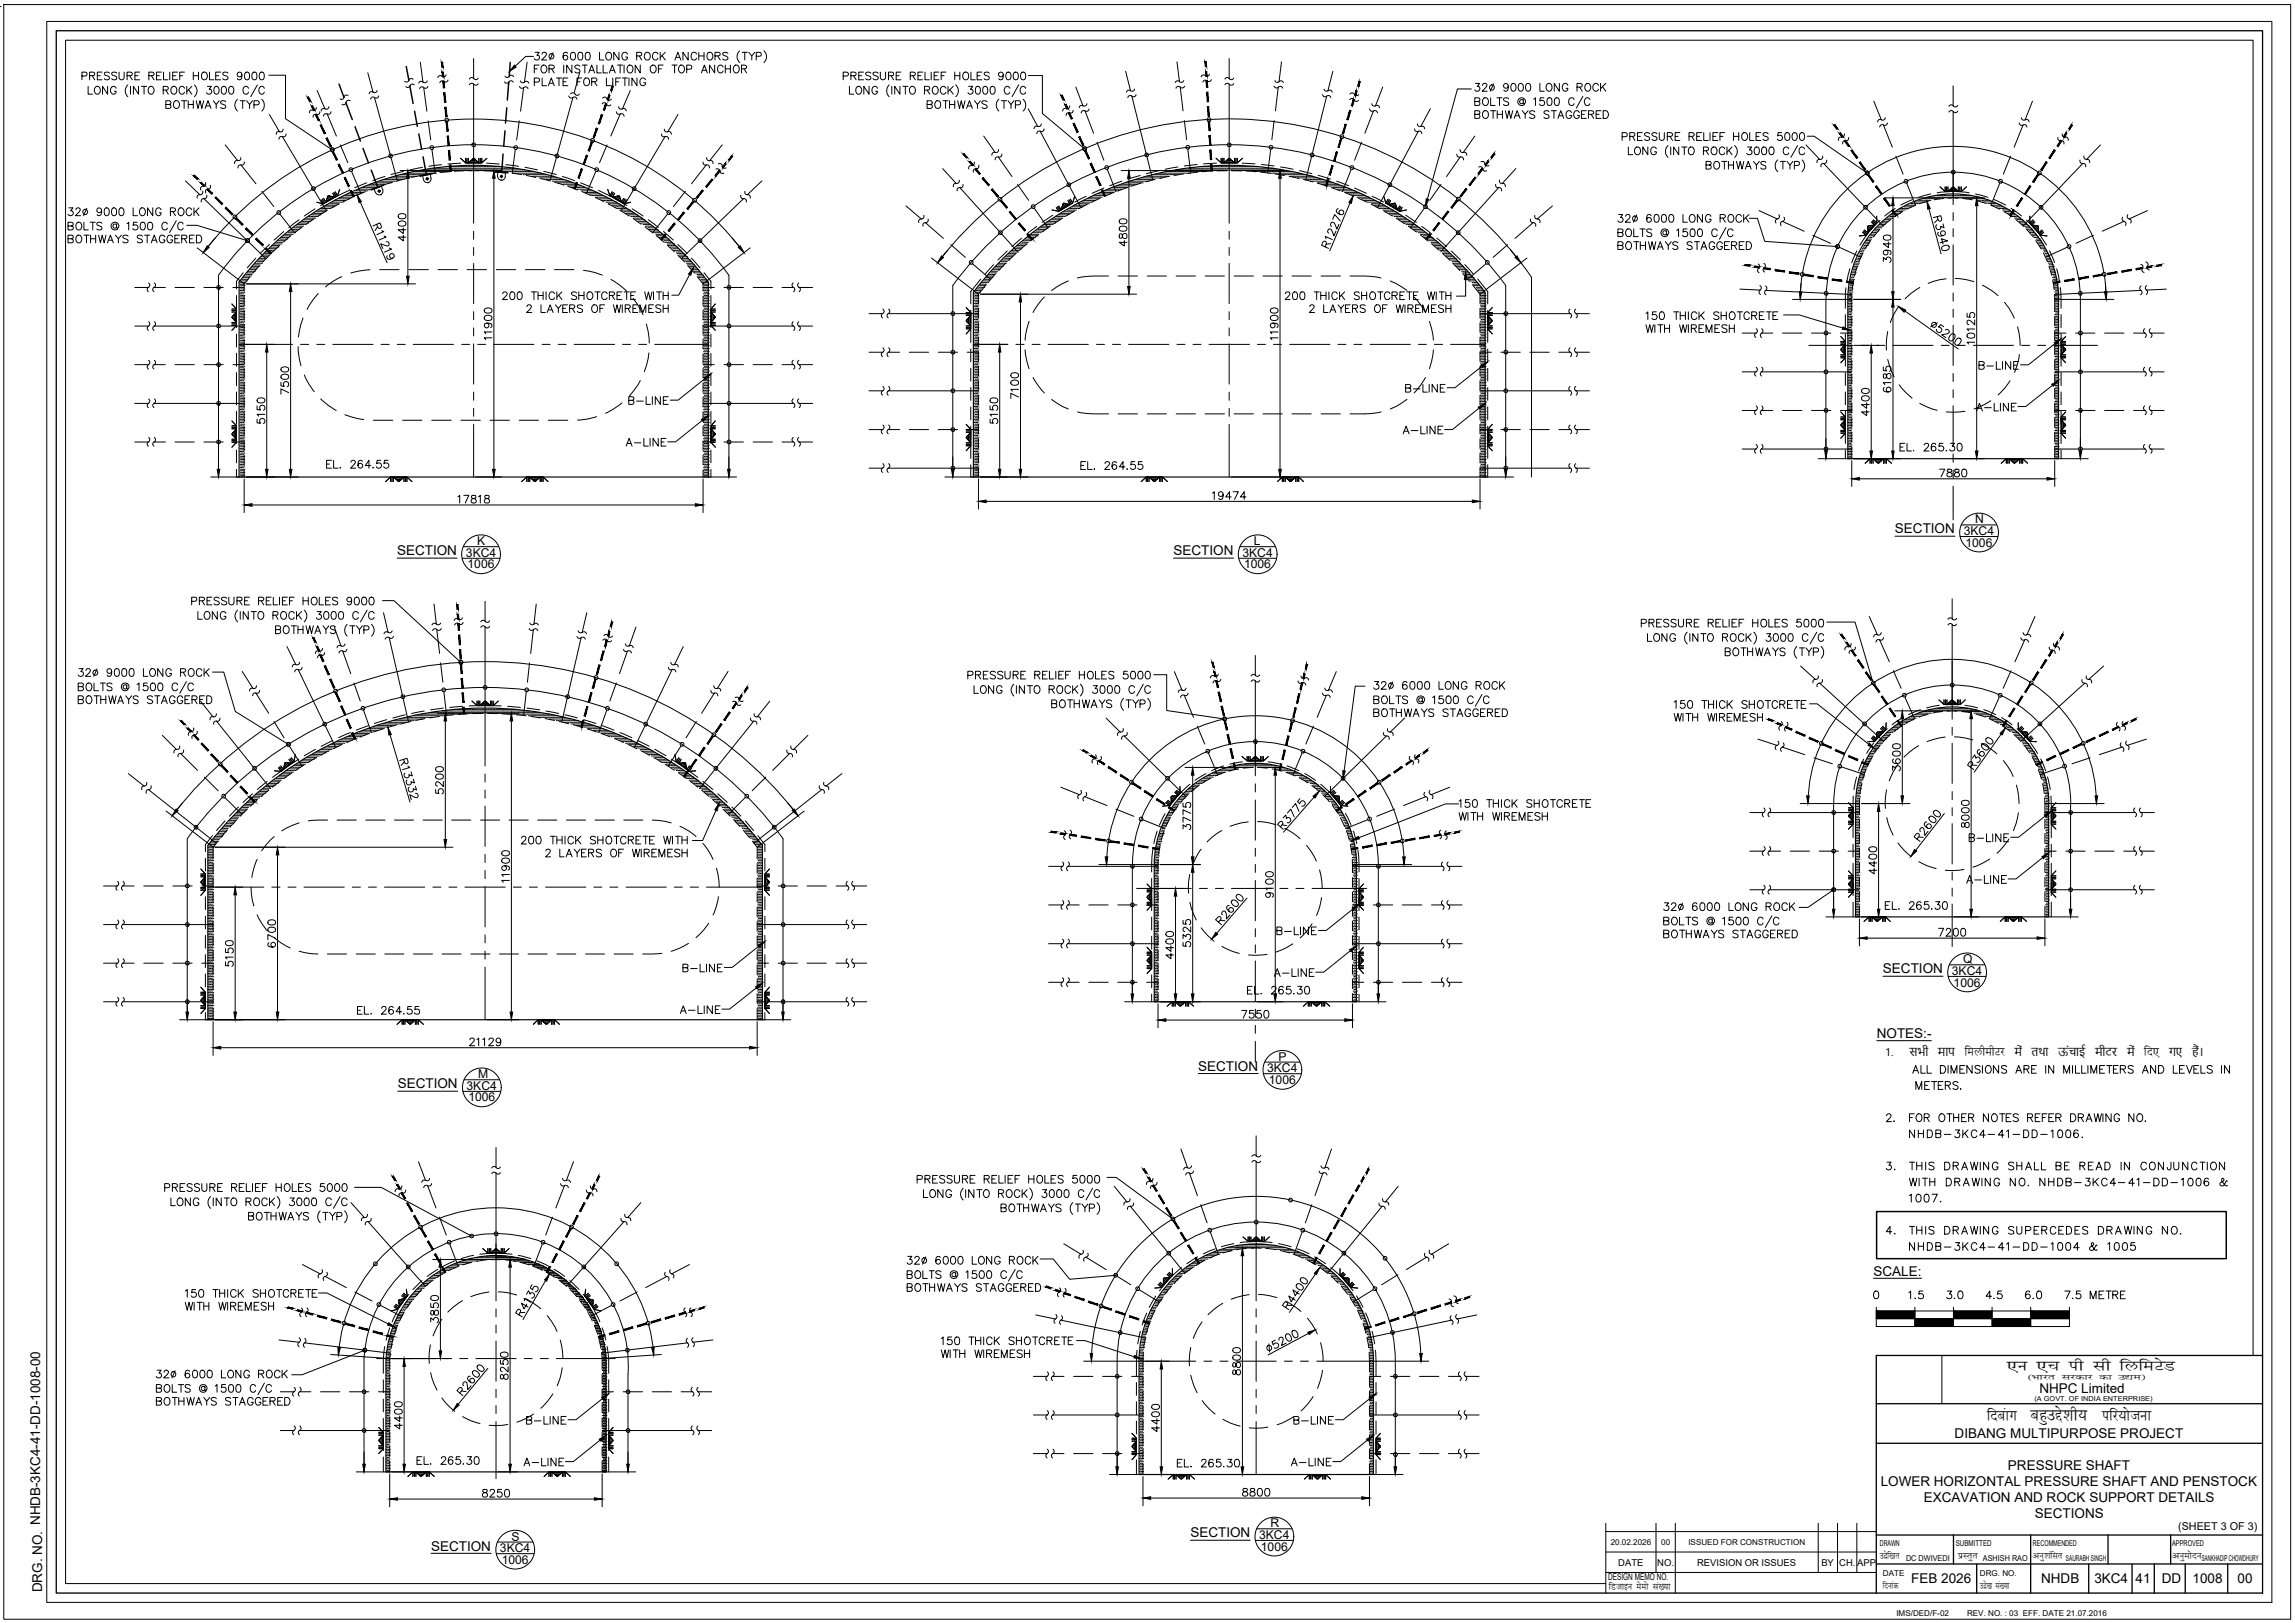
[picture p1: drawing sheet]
<svg xmlns="http://www.w3.org/2000/svg" width="594mm" height="420mm" viewBox="0 0 594 420" stroke-linecap="round" stroke-linejoin="round" font-family="sans-serif">
<defs><g id="words">
<g font-size="5.3">
<text x="510.5" y="107.6">A-LINE</text>
<text x="361.9" y="113.6">A-LINE</text>
<text x="160.9" y="116.8">A-LINE</text>
<text x="508.4" y="219.1">B-LINE</text>
<text x="508" y="230">A-LINE</text>
<text x="175.7" y="252.9">B-LINE</text>
<text x="328.8" y="254">A-LINE</text>
<text x="483.7" y="337.6">0 1.5 3.0 4.5 6.0 7.5 METRE</text>
<text x="135.1" y="370.1">B-LINE</text>
<text x="333.7" y="370.1">B-LINE</text>
</g>
<g font-size="5.1">
<text x="514.3" y="368">fncakx cgqmísÓh;</text>
<text x="544.2" y="368">ifj;¨tuk</text>
</g>
<g font-size="4.9">
<text x="511.2" y="96.7">B-LINE</text>
<text x="161.6" y="105.8">B-LINE</text>
<text x="362.7" y="102.7">B-LINE</text>
<text x="490.7" y="117.8">EL. 265.30</text>
<text x="329.1" y="243.1">B-LINE</text>
<text x="175" y="263.5">A-LINE</text>
<text x="134.4" y="380.6">A-LINE</text>
<text x="333" y="380.6">A-LINE</text>
</g>
<g font-size="4.8">
<text x="519.5" y="354.9">,u ,p ih lh fyfeVs</text>
<text x="560.1" y="354.9">M</text>
</g>
<g font-size="4.1">
<text x="508.6" y="273.4">feyhehVj</text>
<text x="555.1" y="273.4">fn,</text>
</g>
<g font-size="3.5">
<text x="102.8" y="143.7">SECTION</text>
<text x="303.8" y="143.7">SECTION</text>
<text x="490.5" y="138.1">SECTION</text>
<text x="487.4" y="252">SECTION</text>
<text x="485.8" y="268.6">NOTES:-</text>
<text x="103" y="281.7">SECTION</text>
<text x="310.2" y="277.2">SECTION</text>
<text x="485" y="330.2">SCALE:</text>
<text x="527.9" y="360.5">NHPC Limited</text>
<text x="506" y="372.2">DIBANG MULTIPURPOSE PROJECT</text>
<text x="519.8" y="380.4">PRESSURE SHAFT</text>
<text x="486.8" y="384.6">LOWER HORIZONTAL PRESSURE SHAFT AND PENSTOCK</text>
<text x="498" y="388.9">EXCAVATION AND ROCK SUPPORT DETAILS</text>
<text x="526.8" y="393.1">SECTIONS</text>
<text x="111.6" y="401.4">SECTION</text>
<text x="308.1" y="398">SECTION</text>
<text x="10.9" y="412.2" transform="rotate(-90 10.9 412.2)">DRG. NO. NHDB-3KC4-41-DD-1008-00</text>
<text x="494.7" y="409.9">FEB 2026</text>
<text x="528.4" y="409.9">NHDB</text>
<text x="542.1" y="409.9">3KC4 41</text>
<text x="559.6" y="409.9">DD</text>
<text x="567.6" y="409.9">1008</text>
<text x="579.2" y="409.9">00</text>
</g>
<g font-size="3.1">
<text x="511.3" y="135.5">N</text>
<text x="123.5" y="141.1">K</text>
<text x="324.5" y="141.1">L</text>
<text x="508.3" y="138.5">3KC4</text>
<text x="508.8" y="141.5">1006</text>
<text x="120.6" y="144.1">3KC4</text>
<text x="121" y="147.2">1006</text>
<text x="321.6" y="144.1">3KC4</text>
<text x="322" y="147.2">1006</text>
<text x="508.2" y="249.4">Q</text>
<text x="505.2" y="252.3">3KC4</text>
<text x="505.7" y="255.4">1006</text>
<text x="331" y="274.6">P</text>
<text x="123.7" y="279.1">M</text>
<text x="328" y="277.6">3KC4</text>
<text x="328.5" y="280.6">1006</text>
<text x="120.8" y="282.1">3KC4</text>
<text x="121.2" y="285.1">1006</text>
<text x="328.9" y="395.4">R</text>
<text x="129.4" y="401.8">3KC4</text>
<text x="132.4" y="398.8">S</text>
<text x="325.9" y="398.4">3KC4</text>
<text x="326.4" y="401.4">1006</text>
<text x="129.9" y="404.8">1006</text>
<text x="416.5" y="411.7">fMtkbu ese¨ la[;k</text>
</g>
<g font-size="3">
<text x="486.6" y="403.6">mnzsf[kr</text>
<text x="506.9" y="403.6">izLrqr</text>
<text x="526.2" y="403.6">vuq'kaflr</text>
<text x="562.3" y="403.6">vuqeksnu</text>
<text x="487.4" y="411.4">fnukad</text>
<text x="512.5" y="411.4">mnzs[k la[;k</text>
</g>
<g font-size="2.9">
<text x="488" y="273.4">1.</text>
<text x="494.3" y="273.4">सभी माप</text>
<text x="521.5" y="273.4">मे तथा</text>
<text x="523.4" y="273.4">ं</text>
<text x="532.8" y="273.4">ऊंचाई</text>
<text x="542.3" y="273.4">मीटर</text>
<text x="550.6" y="273.4">मे</text>
<text x="552.6" y="273.4">ं</text>
<text x="561.5" y="273.4">गए</text>
<text x="567.4" y="273.4">है</text>
<text x="569.2" y="273.4">ं।</text>
</g>
<text font-size="2.8" x="563.8" y="396.1">(SHEET 3 OF 3)</text>
<text font-size="2.5" x="524.8" y="357.1">¼Òkjr ljdkj dk m|e½</text>
<g font-size="2.4">
<text x="418.9" y="405.3">DATE</text>
<text x="429" y="405.3">NO.</text>
<text x="439.3" y="405.3">REVISION OR ISSUES</text>
<text x="471.5" y="405.3">BY</text>
<text x="476.1" y="405.3">CH.</text>
<text x="480.8" y="405.3">APP</text>
<text x="416.3" y="409.1">DESIGN MEMO NO.</text>
</g>
<g font-size="2.1">
<text x="416.9" y="399.9">20.02.2026</text>
<text x="430" y="399.9">00</text>
<text x="437" y="399.9">ISSUED FOR CONSTRUCTION</text>
<text x="486.6" y="400.2">DRAWN</text>
<text x="506.3" y="400.2">SUBMITTED</text>
<text x="526.2" y="400.2">RECOMMENDED</text>
<text x="562.3" y="400.2">APPROVED</text>
<text x="493.4" y="404.2">DC DWIVEDI</text>
<text x="513.3" y="404.2">ASHISH RAO</text>
<text x="534.8" y="404.2">SAURABH SINGH</text>
<text x="570" y="404.2">SANKHADIP CHOWDHURY</text>
<text x="487.4" y="408.1">DATE</text>
<text x="512.5" y="408.1">DRG. NO.</text>
<text x="490.9" y="418.3">IMS/DED/F-02</text>
<text x="509.2" y="418.3">REV. NO. : 03 EFF. DATE 21.07.2016</text>
</g>
<text font-size="1.7" x="526.6" y="362.7">(A GOVT. OF INDIA ENTERPRISE)</text>
</g></defs>
<!-- layer: BLOCK -->
<g fill="none" stroke="#000" stroke-width=".34">
<path d="M14.6 8h571.1v404.4h-571.1zM585.7 350.9h-100v61.5M485.7 373.6h100M485.7 363.4h100M485.7 397.4h100M505.7 397.4v7.5M525.7 397.4v15M545.7 397.4v7.5M561.9 397.4v7.5M485.7 404.9h100M511.7 404.9v7.5M540.7 404.9v7.5"/>
<path d="M551.9 405v7.5M557.7 404.9v7.5M565.7 404.9v7.5M576.7 404.9v7.5"/>
</g>
<g fill="none" stroke="#000" stroke-width=".26">
<path d="M0 1.7h.1M1 1.2h592v418h-592zM12.1 5.5h576v409.3h-576zM115.5 19.4l-.3 .4-.4 .1-1-.3-.5 .5M130.7 19.7l.6 .4 .6-.3M131.8 19.8l.6-.3 .5 .3M313.1 19.2a.87 .87 0 0 1-1.5 .2l-.4 .1-.3 .4M72.4 34.1l-.6 .1-.3 .6M73.1 35.4h-.6l-.3 .6M73.3 33.4l-.3 .6-.6 .1M74 34.7l-.2 .6-.7 .1M81 28.5l-.7 .1-.2 .6"/>
<path d="M81.9 27.8l-.3 .6-.6 .1M82.8 28.9a.87 .87 0 0 1-1.3 .7l-.4 .3-.1 .4M84.1 28.2h-.6l-.4 .5M85.1 27.6l-.3 .6h-.7M85.7 28.9a.86 .86 0 0 1-1.4 .5l-.4 .3-.2 .4M90.1 24.7l-.7-.1-.5 1-.5 .1-.4-.1M90.6 26.1l-.6-.1-.6 1-.5 .1-.4-.1M96.6 23.8h-.6l-.4 .5M97.6 23.4l-.4 .6-.6-.1M98 24.8l-.2 .4-.4 .2-1.1-.2-.4 .5M105.8 20.8l-.4 .4-.7-.2M106.9 20.5l-.6-.2-.5 .5"/>
<path d="M107.2 22a.85 .85 0 0 0-1.3 .5l-.5 .1-.4-.2M110.6 20.9a.87 .87 0 0 1-1.5 .1l-.4 .2-.3 .3M110.8 22.4a.84 .84 0 0 1-1.5 .1l-.4 .1-.3 .4M116 20.7l-.3 .4-.4 .2-1-.4-.5 .5M123.8 21.7l-.3 .3h-.5a.88 .88 0 0 0-1.5-.1M123.8 20.2l-.3 .3-.5 .1-1-.5-.5 .4M130.6 21.2l.3 .3h.5l.9-.6 .6 .4M134.5 22.4a.87 .87 0 0 0 1.5 .1l.4 .1 .3 .4M134.7 20.9a.87 .87 0 0 0 1.5 .1l.4 .2 .3 .3M147.2 24.8l.4 .6 .7-.1M147.7 24.3a.86 .86 0 0 1 1.5 .3h.4l.4-.2M148.3 25.2h.6l.4 .5"/>
<path d="M155.9 26.9l.6-.3 .8 .7 .4 .1 .4-.3M156 25.4l.6-.2 .8 .7h.5l.3-.2M159.6 28.9l.1 .5 .4 .2a.89 .89 0 0 1 1.4 .5M160.1 27.6l.4 .6h.6M161.1 28.2h.7l.3 .5M171.2 34.7l.3 .6 .6 .1M172 33.4l.1 .5 .3 .2 1.1 .1 .3 .6M172.1 35.4h.7l.3 .6M258.5 38.7l-.1 .4-.3 .4-1.1 .1-.2 .6M259.3 39.9v.4l-.4 .3-1.1 .2-.2 .6M269.3 34h-.6l-.3 .6M269.5 32.1a.86 .86 0 0 1-1.3 .6l-.4 .2-.1 .5"/>
<path d="M270.3 33.4l-.3 .6h-.7M276.9 29.2l-.7 .1-.2 .6M276.9 27.4l-.1 .5-.4 .2-1.1 .1-.2 .6M277.8 28.6l-.3 .6h-.6M281.3 26.8l-.1 .5-.4 .2-1.1-.2-.3 .6M281.9 28.2l-.2 .4-.4 .2-1.1-.1-.3 .6M293 24.9l-.6-.1-.5 .5M293.7 23.1a.85 .85 0 0 1-1.5 .2l-.4 .2-.2 .4M294.1 24.5l-.4 .5-.7-.1M305.3 21.1l-.6-.2-.5 .5M306.4 20.9l-.4 .4-.7-.2M306.6 22.3l-.2 .4-.5 .1-1-.4-.5 .4"/>
<path d="M312.5 20.9l-.7-.1-.4 .5M313.5 20.6l-.4 .5-.6-.2M319.4 21.7l-.4 .3h-.4a.88 .88 0 0 0-1.5-.1M319.4 20.2l-.4 .3-.4 .1-1-.5-.5 .4M329.8 22.3l.5 .5 .6-.2M330 20.9l.5 .4 .6-.2M330.9 22.6l.7-.2 .4 .4M331.1 21.1l.6-.2 .5 .5M342.4 24.5l.4 .5 .6-.1M342.7 23.1l.5 .5 .6-.1M343.4 24.9l.7-.1 .4 .5M343.8 23.5l.6-.1 .4 .5"/>
<path d="M349.4 25.8l.6-.3 .5 .4M349.4 24.3a.88 .88 0 0 1 1.5 .4h.5l.3-.2M350.5 25.9l.5 .3 .6-.2M354.5 28.2l.2 .4 .4 .2 1.1-.1 .4 .6M355.1 26.8l.3 .6h.7M356.1 27.4l.6-.1 .4 .6M366.2 33.4l.3 .6h.6M366.9 32.1a.86 .86 0 0 0 1.4 .6l.3 .2 .2 .5M367.1 34h.7l.2 .6M377.1 39.9l.1 .4 .3 .3 1.1 .2 .2 .6M378 38.7v.4l.4 .4 1.1 .1 .2 .6M476.7 35.5l-.7 .2-.1 .6"/>
<path d="M477.4 34.7l-.1 .6-.7 .2M477.8 36.4l-.7 .2-.1 .7M478.5 35.6l-.1 .6-.7 .2M488 30.5l-.1 .4-.4 .2-1.1-.1-.4 .5M488.6 31.8l-.2 .4-.4 .3-1.1-.2-.3 .6M505.6 28.9l-.6-.3-.5 .4M505.6 27.4l-.6-.3-.5 .4M506.8 28.8l-.6 .4-.6-.3M506.8 27.3l-.6 .4-.6-.3M522.7 31.8l.2 .4 .3 .3 1.1-.2 .4 .6M523.2 30.5l.2 .4 .4 .2 1.1-.1 .3 .5M532.7 35.6l.1 .6 .7 .2"/>
<path d="M533.5 36.4l.6 .2 .2 .7M533.9 34.7l.1 .6 .6 .2M534.6 35.5l.6 .2 .2 .6M52.4 49.5l.1 .5-.3 .3-1.1 .3v.7M52.6 48.2l-.6 .3v.7M52.8 51.4l-.6 .3-.1 .6M53.2 47.2v.7l-.6 .3M53.5 50.5l-.1 .7-.6 .2M54.4 48l.1 .4-.2 .4-1 .5v.6M61.5 41.6l-.6 .1-.2 .7M62.3 40.8l-.1 .6-.7 .2M63.2 41.9v.5l-.3 .3-1.1 .2-.2 .6"/>
<path d="M96.2 49l3.1-1.2 .1 .2-3.2 1.2zM97.2 49.9l-.3-1 1.8-.7 .4 .9a.99 .99 0 0 1-.6 1.3M97.2 49.8a.99 .99 0 0 0 1.3 .6M98 49.2l.3 .6M98.5 49.4l-.7 .2M98.5 50.4h.1M108.7 45.5l3.3-.7v.2l-3.2 .6zM109.4 45.5l2-.4 .2 1a1 1 0 0 1-.8 1.2 1 1 0 0 1-1.2-.8zM110.5 46l.2 .7M110.8 47.3h.1M110.9 46.2l-.7 .2M128.2 44.4l3.3 .2v.2l-3.3-.2z"/>
<path d="M128.8 45.6l.1-1 2 .1-.1 1M128.8 45.6a.99 .99 0 0 0 .9 1 .99 .99 0 0 0 1.1-.9M129.5 45.6l.6 .1M129.7 46.7h.1M129.8 45.3v.7M182 41.9l.1 .5 .3 .3 1.1 .2 .1 .6M182.9 40.8l.2 .6 .6 .2M183.7 41.6l.7 .1 .2 .7M185.3 43.8a.87 .87 0 0 1 1.2 .9l.4 .2 .5-.1M186 42.4h.6l.5 1 .4 .2 .5-.1M191.8 50.5l.1 .7 .6 .2M192.5 51.4l.6 .3 .1 .6"/>
<path d="M192.8 49.5v.5l.3 .3 1 .3 .1 .7M239.1 55.7a.87 .87 0 0 1-1 1.1l-.3 .4 .1 .4M239.6 57.6l-.6 .3v.7M240.2 56.7v.7l-.6 .3M248.3 46.6v.5l-.3 .3-1.1 .3-.1 .6M249.3 47.7v.5l-.3 .3-1.1 .3-.1 .6M252.2 41.9a.88 .88 0 0 1-1.2 1l-.2 .4v.5M253.4 42.8a.88 .88 0 0 1-1.2 1l-.2 .3v.5M382.8 43.3l.7-.1 .5 .9 .4 .2 .4-.1M383.3 41.9a.87 .87 0 0 1 1.3 .9l.4 .2 .4-.2M387.2 47.7v.5l.3 .3 1 .3 .2 .6M388.1 46.6l.1 .5 .3 .3 1 .3 .1 .6"/>
<path d="M396.2 56.7l.1 .7 .6 .3M396.8 57.6l.6 .3 .1 .7M397.3 55.7l.1 .7 .6 .3M397.9 56.7l.6 .3 .1 .6M460.1 56.7l-.5 .4 .1 .6M460.5 55.6l.1 .6-.5 .5M461.4 57.3l-.5 .4 .2 .7M461.8 56.2l.1 .7-.5 .4M471.1 41.2l-.6 .3-.1 .6M471.8 40.4l-.1 .6-.6 .3M472.8 41.4v.5l-.3 .3-1 .3-.1 .7M538.4 41.4v.5l.3 .3 1.1 .3 .1 .7"/>
<path d="M539.5 40.4l.1 .6 .6 .3M540.2 41.2l.6 .3 .1 .6M549.5 56.2l-.2 .7 .5 .4M549.8 57.3l.5 .4-.1 .7M550.8 55.6l-.1 .6 .4 .5M551.2 56.7l.5 .4-.2 .6M38.5 73.3a.86 .86 0 0 1-.4 1.4v.5l.3 .3M39.9 74.4l-.4 .5 .4 .6M39.9 73.3l.4 .5-.4 .6M205.3 73.3l-.3 .5 .4 .6M205.4 74.4l.3 .5-.3 .6M206.8 73.3l-.3 .3v.5l.7 .8-.3 .6"/>
<path d="M455.1 68.3l.4 .6-.3 .6M455.2 69.5l-.2 .6 .3 .5M455.6 73.9l.3 .4v.4l-.6 1 .4 .5M456.6 68.2l.3 .3 .1 .4-.6 1 .4 .5M457 74l.4 .6-.3 .6M457.1 75.2l-.3 .6 .3 .5M554.2 68.5l.5 .3-.3 1.1 .2 .4 .4 .2M554.2 75.2l.3 .6-.4 .5M554.3 74l-.4 .6 .3 .6M555.5 67.8a.86 .86 0 0 1 .3 1.5l.2 .4 .4 .2M555.7 73.9l-.3 .4v.4l.5 1-.3 .5M38.4 84.4l-.3 .6 .3 .5"/>
<path d="M38.5 83.3l.3 .6-.4 .5M38.5 93.3a.86 .86 0 0 1-.4 1.4v.5l.3 .3M39.9 84.4l-.4 .6 .4 .5M39.9 94.4l-.4 .6 .4 .5M39.9 83.3l.4 .6-.4 .5M39.9 93.3l.4 .6-.4 .5M205.3 83.3l-.3 .6 .4 .5M205.3 93.3l-.3 .6 .4 .5M205.4 84.4l.3 .6-.3 .5M205.4 94.4l.3 .6-.3 .5M206.8 83.3l-.3 .6 .3 .5M206.8 93.3l-.3 .3v.5l.7 .9-.3 .5"/>
<path d="M206.8 84.4l.4 .6-.3 .5M228.5 80l.3 .4v.4l-.7 .9 .3 .6M228.5 90.1l.3 .3v.5l-.7 .8 .3 .6M230 80l.3 .4v.4l-.7 .9 .3 .6M230 90.1l.3 .3v.5l-.7 .8 .3 .6M406.4 80l-.3 .4 .1 .4 .6 .9-.3 .6M406.4 90.1l-.3 .3 .1 .5 .6 .8-.3 .6M407.9 80l-.3 .4v.4l.7 .9-.3 .6M407.9 90.1l-.3 .3v.5l.7 .8-.3 .6M454.5 86.2l-.3 .6 .3 .6M454.6 85.1l.3 .6-.3 .5M454.6 95.1l.3 .3v.5l-.7 .9 .3 .6"/>
<path d="M456 86.2l-.3 .6 .3 .6M456 96.2l-.3 .6 .3 .6M456 85.1l.4 .6-.4 .5M456 95.1l.4 .6-.4 .5M555.2 85.1l-.3 .6 .3 .5M555.2 95.1l-.3 .6 .3 .5M555.2 86.2l.4 .6-.3 .6M555.2 96.2l.4 .6-.3 .6M556.7 85.1l-.4 .6 .4 .5M556.7 95.1l-.4 .6 .4 .5M556.7 86.2l.4 .6-.3 .6M556.7 96.2l.4 .6-.3 .6"/>
<path d="M38.4 114.4l-.3 .5 .3 .6M38.5 103.3a.86 .86 0 0 1-.4 1.4v.5l.3 .3M38.5 113.3l.3 .5-.4 .6M39.9 104.4l-.4 .5 .4 .6M39.9 114.4l-.4 .5 .4 .6M39.9 103.3l.4 .5-.4 .6M39.9 113.3l.4 .5-.4 .6M205.3 103.3l-.3 .5 .4 .6M205.3 113.3l-.3 .5 .4 .6M205.4 104.4l.3 .5-.3 .6M205.4 114.4l.3 .5-.3 .6M206.8 103.3l-.3 .3v.5l.7 .8-.3 .6"/>
<path d="M206.8 113.3l-.3 .5 .3 .6M206.8 114.4l.4 .5-.3 .6M228.5 101.2l-.4 .5 .3 .6M228.5 100l.4 .6-.4 .6M228.5 110l.3 .4v.4l-.7 .9 .3 .6M230 101.2l-.4 .5 .3 .6M230 100l.3 .6-.3 .6M230 110l.3 .4v.4l-.7 .9 .3 .6M406.4 100l-.3 .6 .4 .6M406.4 110l-.3 .4 .1 .4 .6 .9-.3 .6M406.5 101.2l.3 .5-.3 .6M407.9 100l-.3 .6 .3 .6"/>
<path d="M407.9 110l-.3 .4v.4l.7 .9-.3 .6M408 101.2l.3 .5-.3 .6M454.6 105.1l.3 .3v.5l-.7 .9 .3 .5M454.6 115.1l.3 .3v.5l-.7 .9 .3 .5M456 106.2l-.3 .6 .3 .5M456 116.2l-.3 .6 .3 .5M456 105.1l.4 .6-.4 .5M456 115.1l.4 .6-.4 .5M555.2 105.1l-.3 .6 .3 .5M555.2 115.1l-.3 .6 .3 .5M555.2 106.2l.4 .6-.3 .5M555.2 116.2l.4 .6-.3 .5"/>
<path d="M556.7 105.1l-.4 .6 .4 .5M556.7 115.1l-.4 .6 .4 .5M556.7 106.2l.4 .6-.3 .5M556.7 116.2l.4 .6-.3 .5M228.5 120l.3 .4v.4l-.7 .9 .3 .6M230 120l.3 .4v.4l-.7 .9 .3 .6M406.4 120l-.3 .4 .1 .4 .6 .9-.3 .6M407.9 120l-.3 .4v.4l.7 .9-.3 .6M507.4 138.9h9.7M507.7 135.9h9.1M119.6 144.5h9.8M119.7 159.9l-.4 .5-.7-.1"/>
<path d="M119.9 141.5h9.2M320.6 144.5h9.8M320.9 141.5h9.2M65.5 178.2l-.7 .1-.2 .6M66.3 179.4l-.7 .1-.2 .6M66.4 177.5l-.3 .6-.6 .1M67.2 178.7l-.3 .6-.6 .1M76.6 172l-.6 .1-.3 .5M77.2 173.3l-.6 .1-.3 .6M77.6 171.4l-.3 .6-.7 .1M78.2 172.8l-.3 .5-.7 .1M83.1 169.6l-.6 .1-.3 .6"/>
<path d="M83.5 167.8l-.1 .5-.4 .2-1.1 .1-.2 .6M84 168.9l-.2 .6-.7 .1M89.3 166.7l-.2 .4-.4 .2a.9 .9 0 0 0-1.4 .4M89.8 168.1l-.2 .4-.4 .2-1.1-.2-.3 .6M100.5 163.7l-.7-.1-.4 .5M101.5 163.3l-.4 .5-.7-.1M101.8 164.7l-.2 .4-.4 .2-1.1-.3-.4 .5M113.1 163l-.6-.2-.5 .4M114.1 161.3l-.3 .3-.4 .2-1.1-.5-.5 .5M114.2 162.7l-.4 .5-.7-.2M118.7 160.3l-.7-.2-.4 .5M118.8 161.5l-.7-.2-.4 .5"/>
<path d="M119.9 161.2l-.5 .4-.6-.1M125.6 160.8l-.6-.2-.5 .4M126.7 162.2l-.3 .3h-.4l-1-.5-.5 .4M126.7 160.7l-.5 .4-.6-.2M137 162.7l.5 .5 .6-.2M137.1 161.3l.3 .3 .5 .2 1-.5 .4 .5M138.1 163l.6-.2 .5 .4M149.4 164.7l.4 .5 .6-.1M149.7 163.3a.88 .88 0 0 0 1.4 .2l.5 .2 .2 .4M150.4 165.1l.7-.1 .4 .5M156.1 165.7l.5-.3 .9 .7h.5l.3-.2M156.3 164.6l.6-.3 .9 .6h.4l.4-.2"/>
<path d="M161.4 168.1l.2 .4 .4 .2 1.1-.2 .3 .6M161.9 166.7a.87 .87 0 0 0 1.4 .4l.4 .2 .2 .4M173 172.8l.2 .4 .3 .2h1.1l.3 .6M173.7 171.4l.3 .6 .6 .1M174.6 172l.7 .1 .3 .5M184 178.7l.3 .6 .6 .1M184.8 177.5l.2 .6 .7 .1M184.9 179.4l.7 .1 .2 .6M185.7 178.2l.6 .1 .3 .6M307 178.1l-.2 .4-.3 .3-1.2-.2-.3 .6M307.6 179.4l-.4 .6h-.6M315 176.3h-.6l-.4 .5"/>
<path d="M315.3 174.5l-.1 .4-.4 .2-1.1-.2-.4 .6M316 175.8l-.4 .6-.6-.1M325 176.3l-.6-.3-.5 .4M325 174.8l-.6-.2-.5 .4M326.1 176.2l-.5 .4-.6-.3M326.1 174.7l-.5 .4-.6-.3M336 176.3l.3 .5h.7M336.8 175l.3 .6 .7-.1M337 176.8h.6l.4 .5M337.7 175.5h.7l.4 .6M342.3 179.4l.4 .6h.6M342.9 178.1l.4 .6h.6"/>
<path d="M343.9 178.7l.7-.1 .3 .6M470 175.9l-.6 .2-.1 .7M470.6 175v.6l-.6 .3M471.7 175.9a.88 .88 0 0 1-1.1 1.1l-.3 .4 .1 .4M479.1 166.6v.4l-.3 .4-1.1 .2-.1 .6M480.2 167.5v.5l-.3 .3-1.1 .2-.1 .7M487 163.8l-.2 .4-.4 .2-1.1-.1-.3 .6M487.6 165.1a.86 .86 0 0 1-1.5 .5l-.3 .2-.2 .4M505.4 161.7l-.6-.3-.6 .4M506.5 161.6l-.6 .4-.6-.3M506.5 160.1l-.3 .3-.5 .1-.9-.6-.6 .4M523.1 165.1l.3 .5 .7 .1"/>
<path d="M523.7 163.8l.2 .4 .3 .2 1.1-.1 .4 .6M524.1 165.7h.6l.4 .5M530.5 167.5l.1 .6 .6 .2M531.2 168.3l.6 .2 .2 .7M531.6 166.6l.1 .6 .6 .2M532.3 167.4l.6 .2 .2 .6M539 175.9a.88 .88 0 0 0 1.1 1.1l.2 .4v.4M540.1 175v.6l.6 .3M540.7 175.9l.6 .2 .1 .7M46.5 193.1v.5l-.3 .3a.89 .89 0 0 0-1.2 1M47.5 194.2v.4l-.3 .4-1 .3-.1 .6M50.1 188.5a.87 .87 0 0 1-1.1 1l-.2 .4v.4"/>
<path d="M51 189.3a.87 .87 0 0 1-1.1 1.1l-.2 .3v.5M56 184.8l-.1 .4-.3 .3-1.1 .2-.1 .6M56.9 185.9v.4l-.3 .4-1.1 .1-.2 .7M189.6 181.7l.7-.1 .4 .5M190.3 180.6l.6-.1 .4 .5M190.7 182.1l.4 .5 .6-.1M191.3 181.1l.4 .5 .7-.1M194.3 185.9v.4l.3 .4 1.1 .1 .2 .7M195.2 184.8l.1 .4 .3 .3 1.1 .2 .1 .6M203.7 194.2l.1 .6 .6 .3M204.4 195l.6 .3 .1 .6M204.7 193.1l.1 .7 .6 .2"/>
<path d="M205.5 194l.6 .3 .1 .6M283.2 196.4l-.5 .5 .1 .6M283.6 195.4l.1 .6-.5 .5M284.6 196.9l-.5 .4 .1 .6M285 195.8l.1 .7-.5 .4M290 189.5l-.6 .2-.1 .7M290.7 188.6v.7l-.7 .2M291.8 189.6v.5l-.3 .3-1 .4-.1 .6M306.6 180h-.7l-.3 .6M343.3 180h.7l.3 .6M358.1 189.6l.1 .7 .6 .2M358.9 190.5l.6 .3 .1 .6"/>
<path d="M359.2 188.6l.1 .7 .6 .2M359.9 189.5l.6 .2 .1 .7M364.9 195.8l-.1 .7 .5 .4M365.3 196.9l.5 .4-.1 .6M366.3 195.4l-.1 .6 .5 .5M366.7 196.4l.5 .5-.1 .6M460 192.9l-.5 .5 .3 .7M460.2 191.9l.2 .6-.4 .5M461.1 186.8l.2 .4v.4l-.8 .8 .2 .6M461.6 192.3l.2 .4-.1 .5-.8 .7 .2 .6M462.6 187l.2 .4-.1 .5-.7 .7 .2 .6M548.1 187l-.2 .4 .1 .5 .8 .7-.3 .6"/>
<path d="M549.1 192.3l-.2 .6 .4 .5M549.3 193.4l.5 .5-.2 .6M549.5 186.8l-.2 .4 .1 .4 .8 .8-.2 .6M550.5 191.9l-.2 .6 .4 .5M550.7 192.9l.4 .5-.2 .7M37.3 203.5l-.5 .3-.1 .6M37.9 202.5v.7l-.6 .3M39.1 203.4a.87 .87 0 0 1-1 1.1l-.3 .4 .1 .5M212.1 203.4a.87 .87 0 0 0 1.1 1.1l.2 .4-.1 .5M213.3 202.5v.7l.6 .3M213.9 203.5l.5 .3 .1 .6M275.5 215.1a.86 .86 0 0 1-.1 1.5v.4l.3 .3"/>
<path d="M277 214.9l.4 .5-.3 .6M277.1 216l-.3 .6 .4 .6M279.5 205.7l-.5 .4 .2 .7M279.8 204.6l.1 .7-.4 .4M281.1 205.1a.87 .87 0 0 1-.6 1.4l-.2 .4 .2 .4M368.8 205.1a.87 .87 0 0 0 .7 1.4l.1 .4-.2 .4M370.1 204.6l-.1 .7 .4 .4M370.4 205.7l.5 .4-.2 .7M372.8 216l.3 .6-.4 .6M373 214.9l-.4 .5 .3 .6M374.4 215.1l-.3 .3-.1 .4 .6 1-.4 .5M456.6 209.2l.3 .3v.5l-.7 .9 .3 .5"/>
<path d="M456.6 219.2l.3 .3v.5l-.7 .9 .3 .5M458 209.2a.86 .86 0 0 1-.3 1.4v.5l.3 .3M458 219.2a.86 .86 0 0 1-.3 1.4v.5l.3 .3M552.6 209.2l-.2 .3v.5l.6 .9-.3 .5M552.6 219.2l-.2 .3v.5l.6 .9-.3 .5M554.1 209.2l-.3 .3 .1 .5 .6 .9-.3 .5M554.1 219.2l-.3 .3 .1 .5 .6 .9-.3 .5M30.4 229.3l-.4 .6 .3 .5M30.4 239.3l-.4 .6 .3 .5M30.4 228.2l.3 .6-.3 .5M30.4 238.2l.3 .6-.3 .5M31.8 229.3l-.3 .6 .3 .5"/>
<path d="M31.8 239.3l-.3 .6 .3 .5M31.9 228.2l.3 .6-.4 .5M31.9 238.2l.3 .6-.4 .5M219.3 228.2l-.3 .6 .4 .5M219.3 238.2a.86 .86 0 0 0 .4 1.4v.5l-.3 .3M219.4 229.3l.3 .6-.3 .5M220.8 228.2l-.3 .6 .3 .5M220.8 238.2l-.3 .6 .3 .5M220.8 229.3l.4 .6-.3 .5M220.8 239.3l.4 .6-.3 .5M275 224.3l-.3 .5 .3 .6M275 234.3l-.3 .5 .3 .6"/>
<path d="M275 223.2l.3 .5-.3 .6M275 233.1l.3 .6-.3 .6M276.5 223.2l.3 .3v.5l-.7 .8 .3 .6M276.5 233.1l.3 .4v.4l-.7 .9 .3 .6M373.4 223.2a.86 .86 0 0 0 .4 1.4v.5l-.3 .3M373.4 233.1a.86 .86 0 0 0 .4 1.5v.4l-.3 .4M374.9 223.2l-.3 .5 .3 .6M374.9 233.1l-.3 .6 .3 .6M374.9 224.3l.4 .5-.3 .6M374.9 234.3l.4 .5-.3 .6M456.6 229.2l.3 .4v.4l-.7 .9 .3 .6M458 229.2a.86 .86 0 0 1-.3 1.5v.4l.3 .4"/>
<path d="M552.6 229.2l-.2 .4v.4l.6 .9-.3 .6M554.1 229.2l-.3 .4 .1 .4 .6 .9-.3 .6M30.4 249.3l-.4 .6 .3 .6M30.4 259.3l-.4 .6 .3 .6M30.4 248.2l.3 .6-.3 .6M30.4 258.2l.3 .6-.3 .5M31.8 249.3l-.3 .6 .3 .6M31.8 259.3l-.3 .6 .3 .6M31.9 248.2l.3 .6-.4 .6M31.9 258.2l.3 .6-.4 .5M219.3 248.2a.86 .86 0 0 0 .4 1.5v.4l-.3 .4M219.3 258.2a.86 .86 0 0 0 .4 1.5v.4l-.3 .4"/>
<path d="M220.8 248.2l-.3 .6 .3 .6M220.8 258.2l-.3 .6 .3 .5M220.8 249.3l.4 .6-.3 .6M220.8 259.3l.4 .6-.3 .6M275 244.3l-.3 .5 .3 .6M275 254.2l-.3 .6 .3 .6M275 243.1l.3 .6-.3 .6M275 253.1l.3 .6-.3 .6M276.4 244.3l-.3 .5 .3 .6M276.5 243.1l.3 .6-.3 .6M276.5 253.1l.3 .4v.4l-.7 .9 .3 .6M373.4 243.1l-.3 .6 .4 .6"/>
<path d="M373.4 253.1a.86 .86 0 0 0 .4 1.5v.4l-.3 .4M373.5 244.3l.3 .5-.3 .6M374.9 243.1l-.3 .6 .3 .6M374.9 253.1l-.3 .6 .3 .6M374.9 244.3l.4 .5-.3 .6M374.9 254.2l.4 .6-.3 .6M504.3 252.8h9.8M504.6 249.8h9.2M120.1 279.5h9.2M327 278h9.8M327.4 275h9.1M119.8 282.5h9.8"/>
<path d="M326.3 299.1l-.3 .3-.4 .1-1-.5-.5 .4M94.3 315.2l-.6 .2-.1 .6M95.1 314.4l-.1 .6-.7 .2M96.1 315.4v.5l-.3 .3-1.1 .3-.1 .6M104 307l-.1 .5-.3 .3-1.1 .1-.2 .6M104.1 308.8l-.6 .2-.2 .6M105 308.1l-.2 .6-.6 .1M111.2 305.1l-.2 .4-.4 .2-1.1-.1-.3 .5M111.7 306.4l-.2 .4-.4 .2-1.1-.1-.3 .6M128.4 303.7l-.6-.3-.5 .4M128.4 302.2l-.6-.2-.5 .4M129.5 303.6l-.5 .3-.6-.2"/>
<path d="M129.5 302.1l-.5 .4-.6-.2M145.1 306.4l.2 .4 .4 .2 1.1-.1 .3 .6M145.6 305.1l.2 .4 .4 .2 1.1-.1 .4 .5M151.8 308.1l.1 .4 .3 .3 1.1 .2 .2 .6M152.8 307l.2 .6 .7 .2M153.7 307.8l.6 .1 .2 .6M160.8 315.4v.5l.3 .3 1 .3 .2 .6M161.7 314.4l.2 .6 .6 .2M162.5 315.2l.6 .2 .1 .6M292.5 310.3a.86 .86 0 0 1-1.2 .9l-.3 .3-.1 .4M293.4 311.5a.86 .86 0 0 1-1.2 .8l-.3 .3v.5M297.6 305.8l-.6 .2-.2 .6"/>
<path d="M298.4 305.1l-.1 .6-.7 .2M299.5 306.1l-.1 .4-.3 .3a.89 .89 0 0 0-1.3 .9M307.4 302.3l-.6-.1-.4 .6M308.4 301.8l-.3 .6-.7-.1M308.9 303.2a.87 .87 0 0 1-1.4 .4l-.4 .2-.2 .4M326.3 300.6l-.3 .3-.4 .1-1-.6-.5 .4M341.5 303.2a.87 .87 0 0 0 1.4 .4l.4 .2 .2 .4M342 301.8l.3 .6 .7-.1M343 302.3l.6-.1 .4 .6M357 311.5a.86 .86 0 0 0 1.2 .8l.3 .3v.5M357.9 310.3l.2 .7 .6 .1M358.7 311.1l.6 .2 .2 .6"/>
<path d="M77.9 339.7l-.3 .6 .3 .6M78 338.6l.3 .6-.3 .5M79.4 339.7l-.3 .6 .3 .6M79.4 338.6l.4 .6-.4 .5M82.9 329.7l-.5 .5 .1 .6M83.3 328.7l.1 .7-.5 .4M84.6 329.4l.2 .4-.2 .4-.9 .6 .1 .7M172.2 329.4l-.1 .6 .5 .4M172.6 330.4l.5 .4-.1 .7M173.5 328.7l-.1 .7 .5 .4M173.9 329.7l.5 .5-.1 .6M177.3 338.6l-.3 .6 .4 .5"/>
<path d="M177.4 339.7l.4 .6-.4 .6M178.8 338.6l-.3 .6 .4 .5M178.8 339.7l.4 .6-.3 .6M274.1 334.5l-.4 .6 .3 .6M274.3 333.4l.2 .6-.4 .5M275.6 334.7l-.4 .5 .3 .6M275.7 333.5l.3 .6-.4 .6M280.3 323.7a.87 .87 0 0 1-.8 1.2l-.2 .4 .1 .4M281.6 324.4a.87 .87 0 0 1-.9 1.3l-.2 .4 .1 .4M368.8 324.4a.87 .87 0 0 0 .9 1.3l.2 .4-.1 .4M370.1 323.7a.87 .87 0 0 0 .8 1.2l.2 .4-.1 .4M375.1 336.3a.86 .86 0 0 1 .5 1.4l.2 .4 .4 .1"/>
<path d="M376.4 335.5l.5 .3v.7M376.9 336.5v.6l.6 .3M485.7 338.4v5h50v-5M485.7 339.4h50M495.7 338.4v5M505.7 338.4v5M515.7 338.4v5M525.7 338.4v5M76.1 359.2l.4 .5-.4 .6M77.4 347.5l-.3 .5 .3 .6M77.4 346.3l.4 .6-.4 .6M77.6 359.2l.3 .5-.3 .6"/>
<path d="M78.9 346.5l.3 .3v.5l-.7 .9 .4 .6M178 346.5l-.3 .3v.5a.88 .88 0 0 1 .2 1.5M179.2 359.2l-.3 .5 .3 .6M179.4 346.3l-.3 .4v.4l.6 .9-.3 .6M180.7 359.2l-.3 .5 .3 .6M271.1 356.3l-.4 .5 .3 .6M271.1 355.1l.3 .6-.3 .6M272.5 356.3l-.3 .5 .3 .6M272.6 355.1l.3 .6-.4 .6M273.3 340.3l.3 .4-.1 .4-.7 .9 .3 .6M274.8 340.6l.2 .4v.4l-.7 .9 .3 .6M375.6 340.6l-.2 .4v.4l.7 .9-.2 .6"/>
<path d="M377.1 340.3l-.3 .4 .1 .4 .7 .9-.3 .6M377.8 355.1l-.3 .6 .4 .6M377.9 356.3l.3 .5-.3 .6M379.3 355.1l-.3 .6 .4 .6M379.3 356.3l.4 .5-.3 .6M485.7 341.4h50M502.7 350.9v12.5M583.2 350.9v-340.5h-566.2v399.6h398.7M76.1 360.3l-.4 .5 .3 .6M76.1 369.2l.3 .3v.5l-.7 .8 .3 .6M77.6 360.3l-.4 .5 .3 .6M77.6 369.2l.3 .3v.5l-.7 .8 .3 .6"/>
<path d="M179.2 369.2l-.3 .3v.5l.7 .8-.3 .6M179.3 360.3l.3 .5-.3 .6M180.7 369.2l-.3 .5 .3 .6M180.7 360.3l.4 .5-.4 .6M180.7 370.3l.4 .5-.4 .6M271.1 366.3l-.4 .6 .3 .5M271.1 376.3l-.4 .6 .3 .5M271.1 365.2l.3 .6-.3 .5M271.1 375.2l.3 .6-.3 .5M272.5 366.3l-.3 .6 .3 .5M272.6 365.2l.3 .6-.4 .5M272.6 375.2l.2 .3v.5l-.6 .9 .3 .5"/>
<path d="M377.8 365.2l-.3 .6 .4 .5M377.8 375.2l-.2 .3v.5l.6 .9-.3 .5M377.9 366.3l.3 .6-.3 .5M379.3 365.2l-.3 .6 .4 .5M379.3 375.2a.86 .86 0 0 0 .3 1.4l.1 .5-.3 .3M379.3 366.3l.4 .6-.3 .5M128.8 399.2h9.1M325 398.8h9.8M325.3 395.8h9.1M415.7 394.3v18.1M415.7 396.5h70M428.7 394.3v12.8"/>
<path d="M433.7 394.3v18.1M470.7 394.3v12.8M475.7 394.3v12.8M480.7 394.3v12.8M128.4 402.2h9.9M415.7 401.8h70M415.7 407.1h70"/>
<circle cx="98.1" cy="49.5" r=".28"/>
<circle cx="110.6" cy="46.3" r=".28"/>
<circle cx="129.8" cy="45.7" r=".28"/>
<circle cx="512.3" cy="137.9" r="5"/>
<circle cx="124.5" cy="143.5" r="5"/>
<circle cx="325.6" cy="143.5" r="5"/>
<circle cx="509.2" cy="251.7" r="5"/>
<circle cx="332" cy="277" r="5"/>
<circle cx="124.7" cy="281.5" r="5"/>
<circle cx="329.9" cy="397.8" r="5"/>
<circle cx="133.4" cy="401.2" r="5"/>
</g>
<g fill="#000" stroke="#000" stroke-width=".26">
<path d="M485.7 339.4l10 2v-2zM485.7 339.4l10 2h-10z"/>
<path d="M505.7 339.4l10 2v-2zM505.7 339.4l10 2h-10z"/>
<path d="M525.7 339.4l10 2v-2zM525.7 339.4l10 2h-10z"/>
<path d="M495.7 341.4l10 2v-2zM495.7 341.4l10 2h-10z"/>
<path d="M515.7 341.4l10 2v-2zM515.7 341.4l10 2h-10z"/>
</g>
<!-- layer: TEXT -->
<g fill="none" stroke="#000" stroke-width=".26">
<path d="M21.2 19.7l1.2-.1 .1-.3-.1-.5-1.2-.1v2M23.2 19.6l1.1-.1 .2-.3-.1-.4-1.2-.1v2M23.9 19.6l.6 1.1M25.2 19.6h.8M26.4 18.7h-1.2v2h1.2M28.3 18.9l-.4-.2-.9 .2 .2 .5 1 .5 .1 .5a.84 .84 0 0 1-1.3 0M30.2 18.9l-.4-.2-.9 .2 .2 .5 1 .5 .1 .5a.84 .84 0 0 1-1.3 0M30.8 18.7v1.4a.66 .66 0 0 0 .7 .6 .66 .66 0 0 0 .6-.6v-1.4M32.9 19.6l1.1-.1 .2-.3v-.4l-1.3-.1v2M33.6 19.6l.6 1.1M34.9 19.6h.8M36.2 18.7h-1.3v2h1.3"/>
<path d="M38.5 19.6l1.2-.1 .2-.4-.5-.4h-.9v2M39.2 19.6l.7 1.1M40.5 19.6h.8M41.8 18.7h-1.3v2h1.3M42.3 18.7v2h1.2M43.9 18.7v2M44.7 19.6h.8M46 18.7h-1.3v2h1.3M46.5 19.6h.8M47.8 18.7h-1.3v2M50 19.6h1.4M50 18.7v2"/>
<path d="M51.4 18.7v2M52.3 18.9a.92 .92 0 0 1 1.3 .2 .92 .92 0 0 1-.1 1.3 .72 .72 0 0 1-.9 .2 .72 .72 0 0 1-.4-.7zM54.2 18.7v2h1.2M55.8 19.6h.8M57.1 18.7h-1.3v2h1.3M59 18.9l-.5-.2-.8 .2 .2 .5 1 .5 .1 .5a.89 .89 0 0 1-1.3 0M62.6 19.3a.62 .62 0 0 1-.9 .5 .62 .62 0 0 1-.2-1 .62 .62 0 0 1 1 .1 1.44 1.44 0 0 1-.4 1.8l-.5-.1-.1-.2M63.6 18.8a.64 .64 0 0 1 .9 .3l.1 .4a.85 .85 0 0 1-.8 1.2 1.28 1.28 0 0 1-.2-1.9zM65.5 18.8a.64 .64 0 0 1 .9 .3l.1 .4a.85 .85 0 0 1-.8 1.2 1.28 1.28 0 0 1-.2-1.9zM67.4 18.8a.64 .64 0 0 1 .9 .3l.1 .4a.85 .85 0 0 1-.8 1.2 1.28 1.28 0 0 1-.2-1.9zM138.3 17.8h.8M138.5 13.5h1.1l-.6 .8a.67 .67 0 0 1 .6 .6 .67 .67 0 0 1-.5 .7 .67 .67 0 0 1-.8-.4"/>
<path d="M139.6 16.8h-1.3v2.1M140.2 17.1a.75 .75 0 0 1 .9-.2 .75 .75 0 0 1 .5 .7v.5a.76 .76 0 0 1-.8 .8 .76 .76 0 0 1-.8-.8zM140.3 14l.4-.5 .7 .2a.56 .56 0 0 1-.2 .9l-1 .9h1.4M142.1 17.8l1.2-.1 .2-.3-.1-.3-.4-.3h-.9v2.1M142.8 17.8l.7 1.1M143.2 13.6l-.9 1.9M145.9 16.8v2.1M146.9 13.8l-.1-.2a.68 .68 0 0 0-1 .3 1.2 1.2 0 0 0 .5 1.6 .63 .63 0 0 0 .7-.5 .63 .63 0 0 0-.6-.7 .63 .63 0 0 0-.6 .6M148 13.6a.64 .64 0 0 1 .9 .3l.1 .5a.85 .85 0 0 1-.8 1.1 1.28 1.28 0 0 1-.2-1.9zM148 16.8v2.1l-1.3-2.1v2.1M149.9 13.6a.64 .64 0 0 1 .9 .3l.1 .5a.85 .85 0 0 1-.8 1.1 1.28 1.28 0 0 1-.2-1.9zM150.1 17.1a.72 .72 0 0 0-.7-.3 .72 .72 0 0 0-.6 .6l.4 .3 .7 .3 .2 .6a.84 .84 0 0 1-1.3 0"/>
<path d="M150.7 16.8h1.3M151.4 16.8v2.1M151.8 13.6a.64 .64 0 0 1 .9 .3l.1 .5a.85 .85 0 0 1-.8 1.1 1.28 1.28 0 0 1-.2-1.9zM152.4 18.9l.8-2.1 .7 2.1M152.7 18.2h1M154.5 16.8v2.1h1.2M155.2 13.5v2h1.1M156.1 16.8v2.1h1.2M157 13.8a.92 .92 0 0 1 1.3 .1 .92 .92 0 0 1-.2 1.3 .72 .72 0 0 1-.8 .3 .72 .72 0 0 1-.5-.7zM157.7 18.9l.8-2.1 .8 2.1M158 18.2h1M159.9 16.8h1.3"/>
<path d="M160.2 13.5v2l-1.3-2v2M160.5 16.8v2.1M161.5 16.8v2.1M162.4 14a.74 .74 0 0 0-.8-.5 .74 .74 0 0 0-.6 .8v.5a.72 .72 0 0 0 .7 .8 .72 .72 0 0 0 .7-.8h-.5M162.5 17.1l.2-.1a.76 .76 0 0 1 1.1 .6v.5a.76 .76 0 0 1-.7 .8 .76 .76 0 0 1-.8-.8zM164.8 14.5l1.1-.1 .2-.3-.1-.4-1.2-.2v2M165.5 14.5l.6 1M165.7 16.8v2.1l-1.3-2.1v2.1M167 13.8a.83 .83 0 0 1 1.1-.1 .83 .83 0 0 1 .2 1.1 .76 .76 0 0 1-.7 .8 .76 .76 0 0 1-.8-.8zM168.7 17a.76 .76 0 0 1 1.1 .6v.5a.76 .76 0 0 1-.7 .8 .76 .76 0 0 1-.8-.8v-.5zM170.3 14a.72 .72 0 0 0-.8-.5 .72 .72 0 0 0-.6 .8v.5a.72 .72 0 0 0 .6 .7 .72 .72 0 0 0 .8-.4M170.4 17.8h.8"/>
<path d="M170.9 13.5v2M171.4 14.4l.8 1.1M171.7 16.8h-1.3v2.1M172.2 13.5l-1.3 1.4M173.9 16.8h1.4M174.6 16.8v2.1M174.7 15.5l.8-2 .7 2M175 14.9h.9M175.9 17.1l.1-.1a.76 .76 0 0 1 1.2 .6v.5a.76 .76 0 0 1-.8 .8 .76 .76 0 0 1-.8-.8zM177.8 17.9l1.1-.1 .2-.3-.1-.4-.4-.3h-.8v2.1M178.1 13.5v2l-1.3-2v2M180.3 14a.74 .74 0 0 0-.8-.5 .74 .74 0 0 0-.6 .8v.5a.74 .74 0 0 0 .6 .7 .74 .74 0 0 0 .8-.4"/>
<path d="M180.9 13.5v2M180.9 14.5h1.3M181.6 18.9l.7-2.1 .8 2.1M181.9 18.2h.9M182.2 13.5v2M183.2 13.8a.92 .92 0 0 1 1.3 .1 .92 .92 0 0 1-.2 1.3 .72 .72 0 0 1-.8 .3 .72 .72 0 0 1-.5-.7zM185 16.8v2.1l-1.4-2.1v2.1M185.1 14.5l1.1-.1 .2-.5-.5-.4h-.8v2M185.8 14.5l.6 1M187.2 17.4a.73 .73 0 0 0-.8-.6 .73 .73 0 0 0-.6 .8v.5a.73 .73 0 0 0 .6 .8 .73 .73 0 0 0 .8-.5M187.7 17.8h1.4M187.7 16.8v2.1"/>
<path d="M188.4 13.8l-.5-.3a.6 .6 0 0 0-.8 .5l1.3 .9a.74 .74 0 0 1-.6 .7 .74 .74 0 0 1-.7-.4M189.1 16.8v2.1M190.2 17a.76 .76 0 0 1 1.1 .6v.5a.76 .76 0 0 1-.7 .8 .76 .76 0 0 1-.8-.8v-.5zM191.5 13.2a2.03 2.03 0 0 0 0 3M191.9 17.8l1.2-.1 .2-.3-.1-.3-.4-.3h-.9v2.1M192.1 13.5h1.4M192.6 17.8l.7 1.1M192.8 13.5v2M193.8 13.5l.8 1 .8-1M194.6 14.5v1M195.7 14.6l1.2-.1 .2-.3-.1-.5-1.3-.2v2M197.7 13.2a2.03 2.03 0 0 1 0 3"/>
<path d="M218.3 19.7l1.1-.1 .2-.5-.5-.4h-.8v2M220.3 19.6l1.1-.1 .2-.3-.1-.4-1.2-.1v2M220.9 19.6l.7 1.1M222.3 19.6h.8M223.5 18.7h-1.2v2h1.2M225.4 18.9l-.4-.2-.9 .2 .2 .5 1 .5 .1 .5a.87 .87 0 0 1-1.3 0M227.3 18.9l-.4-.2-.9 .2 .2 .5 1 .5 .1 .5a.87 .87 0 0 1-1.3 0M227.9 18.7v1.4a.68 .68 0 0 0 .7 .6 .68 .68 0 0 0 .6-.6v-1.4M230 19.6l1.1-.1 .2-.3-.1-.4-1.2-.1v2M230.7 19.6l.6 1.1M232 19.6h.7M233.2 18.7h-1.2v2h1.2"/>
<path d="M235.6 19.6l1.2-.1 .1-.3v-.4l-1.3-.1v2M236.3 19.6l.6 1.1M237.6 19.6h.8M238.8 18.7h-1.2v2h1.2M239.4 18.7v2h1.2M241 18.7v2M241.8 19.6h.8M243 18.7h-1.2v2h1.2M243.6 19.6h.8M244.9 18.7h-1.3v2M247.1 19.6h1.4M247.1 18.7v2"/>
<path d="M248.5 18.7v2M249.4 18.9a.83 .83 0 0 1 1.1-.1 .83 .83 0 0 1 .2 1.1 .76 .76 0 0 1-.7 .8 .76 .76 0 0 1-.8-.8zM251.3 18.7v2h1.2M252.9 19.6h.8M254.2 18.7h-1.3v2h1.3M256.1 18.9l-.5-.2-.8 .2 .1 .5 1.1 .5 .1 .5a.84 .84 0 0 1-1.3 0M259.7 19.3a.63 .63 0 0 1-.8 .6 .63 .63 0 0 1-.3-1 .63 .63 0 0 1 1 0 .99 .99 0 0 1 .1 1.2 .99 .99 0 0 1-1 .5l-.1-.2M260.6 18.8a.69 .69 0 0 1 1 .3l.1 .4a.85 .85 0 0 1-.8 1.2 1.25 1.25 0 0 1-.3-1.9zM262.6 18.8a.69 .69 0 0 1 .9 .3l.1 .4a.85 .85 0 0 1-.8 1.2 1.25 1.25 0 0 1-.2-1.9zM264.5 18.8a.69 .69 0 0 1 .9 .3l.1 .4a.85 .85 0 0 1-.7 1.2 1.25 1.25 0 0 1-.3-1.9zM22.8 22.4v2h1.2M24.6 22.6l.2-.1a.76 .76 0 0 1 1.2 .6v.5a.76 .76 0 0 1-.8 .8 .76 .76 0 0 1-.8-.8z"/>
<path d="M27.9 22.4v2l-1.4-2v2M30.1 22.9a.74 .74 0 0 0-.9-.6 .74 .74 0 0 0-.6 .8v.5a.72 .72 0 0 0 .7 .8 .72 .72 0 0 0 .8-.8h-.5M33.1 22a2.04 2.04 0 0 0 0 3M33.8 22.4v2M35.9 22.4v2l-1.4-2v2M36.6 22.4h1.4M37.3 22.4v2M38.5 22.6a.75 .75 0 0 1 .9-.2 .75 .75 0 0 1 .5 .7v.5a.76 .76 0 0 1-.8 .8 .76 .76 0 0 1-.7-.8zM42.2 23.3l1.2-.1 .2-.3-.1-.3-.4-.2h-.9v2M42.9 27.1l1.2-.2 .1-.2-.1-.5-1.2-.1v2l1.3-.2v-.7l-.4-.1M42.9 23.3l.7 1.1M44.4 22.6l.2-.1a.76 .76 0 0 1 1.2 .6v.5a.76 .76 0 0 1-.8 .8 .76 .76 0 0 1-.8-.8z"/>
<path d="M45.3 26.2a.94 .94 0 0 1 1.2 .9 .94 .94 0 0 1-1.2 .9l-.4-.7 .1-.8zM47 26.1h1.3M47.7 26.1v2M47.8 22.9a.71 .71 0 0 0-.9-.6 .71 .71 0 0 0-.5 .8v.5a.71 .71 0 0 0 .5 .8 .71 .71 0 0 0 .9-.5M48.3 22.4v2M48.7 26.1v2M48.7 27.1h1.3M48.8 23.2l.9 1.2M49.7 22.4l-1.4 1.3M50 26.1v2M50.3 22a2.04 2.04 0 0 1 0 3M50.8 26.1l.5 2 .5-2 .4 2 .5-2"/>
<path d="M53.1 28.1l.7-2 .8 2M53.4 27.4h.9M53.7 22.4h1l-.6 .7a.67 .67 0 0 1 .5 1.1 .67 .67 0 0 1-1.1-.2M55.2 26.1l.8 1 .7-1M55.7 22.5a.59 .59 0 0 1 .9 .2 .93 .93 0 0 1 .1 1.2 .93 .93 0 0 1-1 .4l-.3-.8 .1-.8zM56 27.1v1M57.6 22.5a.59 .59 0 0 1 .9 .2 .93 .93 0 0 1 .1 1.2 .93 .93 0 0 1-1 .4l-.3-.8 .1-.8zM58.4 26.4a.73 .73 0 0 0-.7-.4 .73 .73 0 0 0-.6 .5l.2 .3 1 .4 .1 .3v.3l-.4 .3-.9-.3M59.5 22.5a.59 .59 0 0 1 .9 .2 .93 .93 0 0 1 .1 1.2 .93 .93 0 0 1-1 .4l-.3-.8 .1-.8zM61.5 25.7a2.04 2.04 0 0 0 0 3M62.1 26.1h1.4M62.8 26.1v2"/>
<path d="M63.8 26.1l.8 1 .8-1M64.3 22.9a.73 .73 0 0 0-.8-.6 .73 .73 0 0 0-.6 .8v.5a.73 .73 0 0 0 .6 .8 .73 .73 0 0 0 .8-.5M64.6 27.1v1M65.7 27.1h.9a.53 .53 0 0 0 .5-.5 .53 .53 0 0 0-.5-.5h-.9v2M66.6 22l-1.7 3M67.8 25.7a2.13 2.13 0 0 1 0 3M68.4 22.9a.71 .71 0 0 0-.8-.6 .71 .71 0 0 0-.6 .8v.5a.71 .71 0 0 0 .6 .8 .71 .71 0 0 0 .8-.5M138.3 21.3h.9a.53 .53 0 0 0 .5-.6 .53 .53 0 0 0-.5-.5h-.9v2M140.3 20.2v2h1.2M141.9 22.2l.8-2 .8 2M142.2 21.5h1M144 20.2h1.4"/>
<path d="M144.7 20.2v2M145.8 21.2h.7M147 20.2h-1.2v2h1.2M149.4 21.2h.7M150.6 20.2h-1.2v2M151.5 20.3a.94 .94 0 0 1 1.1 .9 .94 .94 0 0 1-1.1 .9l-.4-.7 .1-.7zM153.2 21.2l1.1-.2 .2-.2-.1-.4-.3-.2h-.9v2M153.8 21.2l.7 1M157 20.2v2h1.1M158.6 20.2v2M159.4 21.2h.7M160.6 20.2h-1.2v2"/>
<path d="M161.1 20.2h1.3M161.8 20.2v2M162.8 20.2v2M164.9 20.2v2l-1.3-2v2M167.1 20.7a.74 .74 0 0 0-.9-.5 .74 .74 0 0 0-.5 .8 .84 .84 0 0 0 .2 1 .84 .84 0 0 0 1.1-.1l.1-.5h-.5M219.9 22.4v2h1.1M221.7 22.6a.75 .75 0 0 1 .9-.2 .75 .75 0 0 1 .5 .7v.5a.76 .76 0 0 1-.8 .8 .76 .76 0 0 1-.8-.8zM225 22.4v2l-1.4-2v2M227.1 22.9a.71 .71 0 0 0-.8-.6 .71 .71 0 0 0-.6 .8v.5a.7 .7 0 0 0 .7 .8 .7 .7 0 0 0 .7-.8h-.4M230.2 22a2.13 2.13 0 0 0 0 3M230.8 22.4v2M233 22.4v2l-1.4-2v2"/>
<path d="M233.7 22.4h1.3M234.4 22.4v2M235.6 22.6l.2-.1a.76 .76 0 0 1 1.1 .6v.5a.76 .76 0 0 1-.7 .8 .76 .76 0 0 1-.8-.8zM239.3 23.3l1.2-.1 .2-.3-.1-.3-.4-.2h-.9v2M240 27.1l1.1-.2 .2-.4-.5-.4h-.8v2l1.2-.2 .1-.5-.5-.3M240 23.3l.7 1.1M241.5 22.6a.75 .75 0 0 1 .9-.2 .75 .75 0 0 1 .5 .7v.5a.76 .76 0 0 1-.8 .8 .76 .76 0 0 1-.8-.8zM242.4 26.2a.94 .94 0 0 1 1.1 .9 .94 .94 0 0 1-1.1 .9l-.4-.7v-.5zM244.1 26.1h1.3M244.8 26.1v2M244.9 22.9a.74 .74 0 0 0-.9-.6 .74 .74 0 0 0-.6 .8v.5a.74 .74 0 0 0 .6 .8 .74 .74 0 0 0 .9-.5M245.4 22.4v2"/>
<path d="M245.8 27.1h1.3M245.8 26.1v2M245.9 23.2l.9 1.2M246.8 22.4l-1.4 1.3M247.1 26.1v2M247.4 22a2.04 2.04 0 0 1 0 3M247.9 26.1l.5 2 .4-2 .5 2 .5-2M250.2 28.1l.8-2 .7 2M250.4 27.4h1M250.7 22.4h1.1l-.6 .7a.67 .67 0 0 1 .5 1.1 .67 .67 0 0 1-1.1-.2M252.3 26.1l.7 1 .8-1M252.7 22.5a.63 .63 0 0 1 1 .2l.1 .5a.91 .91 0 0 1-.6 1.2h-.2a1.34 1.34 0 0 1-.3-1.9z"/>
<path d="M253 27.1v1M254.6 22.5a.63 .63 0 0 1 1 .2l.1 .5a.91 .91 0 0 1-.6 1.2h-.2a1.34 1.34 0 0 1-.3-1.9zM255.5 26.4a.76 .76 0 0 0-.7-.4 .76 .76 0 0 0-.6 .5l1.3 1v.3l-.5 .3-.8-.3M256.5 22.5a.63 .63 0 0 1 1 .2l.1 .5a.91 .91 0 0 1-.6 1.2h-.2a1.34 1.34 0 0 1-.3-1.9zM258.6 25.7a2.04 2.04 0 0 0 0 3M259.2 26.1h1.4M259.9 26.1v2M260.9 26.1l.8 1 .8-1M261.4 22.9a.74 .74 0 0 0-.8-.6 .74 .74 0 0 0-.6 .8v.5a.74 .74 0 0 0 .6 .8 .74 .74 0 0 0 .8-.5M261.7 27.1v1M262.8 27.1h.9a.53 .53 0 0 0 .5-.5 .53 .53 0 0 0-.5-.5h-.9v2M263.7 22l-1.7 3"/>
<path d="M264.8 25.7a2.04 2.04 0 0 1 0 3M265.5 22.9a.74 .74 0 0 0-.8-.6 .74 .74 0 0 0-.6 .8v.5a.74 .74 0 0 0 .6 .8 .74 .74 0 0 0 .8-.5M381.8 26.3l1.1-.1 .2-.3-.2-.5-1.1-.1v2l1.2-.2v-.6l-.4-.2M381.8 29.6l1.1-.1 .2-.3-.1-.4-1.2-.1v1.9l1.2-.1 .1-.5-.5-.4M381.9 21.6h1.1l-.6 .8a.67 .67 0 0 1 .5 1 .67 .67 0 0 1-1.1-.2M383.8 22.1l.3-.5h.4l.4 .4-.3 .6-.9 1h1.3M384.1 25.4a.94 .94 0 0 1 1.2 .9 .94 .94 0 0 1-1.2 .9l-.3-.7v-.7zM384.1 28.7a.94 .94 0 0 1 1.2 1 .94 .94 0 0 1-1.2 .9l-.3-.7v-.8zM385.9 25.3v2h1.1M385.9 28.7h1.3M386.5 28.7v1.9M386.6 21.7l-.9 1.9"/>
<path d="M387.5 25.3h1.3M387.6 28.7v1.9M387.6 29.6h1.3M388.2 25.3v2M388.9 28.7v1.9M389.7 28.7l.4 1.9 .5-1.9 .5 1.9 .5-1.9M390.4 22.3a.63 .63 0 0 1-.8 .6 .63 .63 0 0 1-.3-1 .63 .63 0 0 1 1 0 1.08 1.08 0 0 1-.6 1.7l-.4-.3M390.5 25.6a.77 .77 0 0 0-1.3 .2l1.3 1v.3l-.4 .2-.9-.2M391.4 21.7a.64 .64 0 0 1 .9 .3v1.2a.62 .62 0 0 1-.5 .4 .62 .62 0 0 1-.6-.4 1.5 1.5 0 0 1 .2-1.5zM392 30.6l.7-1.9 .8 1.9M392.2 30h1M393.3 21.7a.64 .64 0 0 1 1 .3v1.2a.62 .62 0 0 1-.6 .4 .62 .62 0 0 1-.6-.4 1.5 1.5 0 0 1 .2-1.5z"/>
<path d="M394 28.7l.8 .9 .8-.9M394.3 26.1a.52 .52 0 0 0-.6-.2 .52 .52 0 0 0-.3 .6 .52 .52 0 0 0 .6 .3l.3-.3M394.3 25.8l.1 1a.8 .8 0 0 0 .5-.9 .8 .8 0 0 0-.9-.6 1.02 1.02 0 0 0-1.1 1.4 1.02 1.02 0 0 0 1.7 .4M394.8 29.6v1M395.2 21.7a.64 .64 0 0 1 1 .3v1.2a.62 .62 0 0 1-.6 .4 .62 .62 0 0 1-.6-.4 1.5 1.5 0 0 1 .2-1.5zM397 25.7l.5-.4v2M397.3 29a.76 .76 0 0 0-.7-.4 .76 .76 0 0 0-.7 .5l.3 .3 .9 .4 .2 .6a.89 .89 0 0 1-1.4 0M398.6 21.6v2h1.2M399.7 25.3h-1l-.1 .9a.7 .7 0 0 1 1.1-.1 .7 .7 0 0 1-.1 1.1 .7 .7 0 0 1-1.1-.3M400.6 21.7a.76 .76 0 0 1 1.1 .7v.5a.76 .76 0 0 1-.7 .8 .76 .76 0 0 1-.8-.8v-.5zM400.7 25.4a.64 .64 0 0 1 1 .3v.5a.85 .85 0 0 1-.7 1.1 1.28 1.28 0 0 1-.3-1.9zM401 29a.73 .73 0 0 0-.7-.4 .73 .73 0 0 0-.6 .5l.1 .3 1 .4 .2 .6a.84 .84 0 0 1-1.3 0"/>
<path d="M401.6 28.7h1.3M402.3 28.7v1.9M402.6 25.4a.64 .64 0 0 1 1 .3v.5a.85 .85 0 0 1-.7 1.1 1.28 1.28 0 0 1-.3-1.9zM403.3 30.6l.7-1.9 .8 1.9M403.6 30h.9M403.6 21.6v2l-1.3-2v2M405.8 22.1a.74 .74 0 0 0-.8-.5 .74 .74 0 0 0-.6 .8v.5a.72 .72 0 0 0 .7 .7 .72 .72 0 0 0 .7-.7h-.4M406.8 29.1a.74 .74 0 0 0-.8-.4 .74 .74 0 0 0-.6 .7v.5a.72 .72 0 0 0 .7 .8 .72 .72 0 0 0 .7-.8h-.5M407.5 25.8a.72 .72 0 0 0-.9-.5 .72 .72 0 0 0-.5 .8 .83 .83 0 0 0 .2 1 .83 .83 0 0 0 1.1 0l.1-.3M408.2 22.6l1.2-.1 .2-.3-.1-.4-.4-.2h-.9v2M408.8 29.1a.74 .74 0 0 0-.8-.4 .74 .74 0 0 0-.6 .7 .83 .83 0 0 0 .2 1.1 .83 .83 0 0 0 1.1-.1l.1-.5h-.5M408.9 22.6l.7 1"/>
<path d="M409.4 29.6h.7M409.7 24.9l-1.6 3.1M410.4 21.9a.75 .75 0 0 1 .9-.3 .75 .75 0 0 1 .5 .8v.5a.76 .76 0 0 1-.8 .7 .76 .76 0 0 1-.7-.7zM410.6 28.7h-1.2v1.9h1.2M411.2 29.6l1.1-.1 .2-.5-.5-.3h-.8v1.9M411.6 25.8a.74 .74 0 0 0-.9-.5 .74 .74 0 0 0-.6 .8 .84 .84 0 0 0 .3 1 .84 .84 0 0 0 1.1 0l.1-.3M411.9 29.6l.6 1M413.2 29.6h.7M413.8 22.1a.74 .74 0 0 0-.9-.5 .74 .74 0 0 0-.6 .8v.5a.74 .74 0 0 0 .6 .7 .74 .74 0 0 0 .9-.5M414.3 21.6v2M414.4 28.7h-1.2v1.9h1.2M414.8 22.5l.9 1.1"/>
<path d="M415 28.7h.7a1.06 1.06 0 0 1 .7 1 1.06 1.06 0 0 1-.7 .9h-.7zM415.7 21.6l-1.4 1.3M419.9 35.4l1.1-.1 .2-.3-.1-.5-.3-.2h-.9v2.1M421.5 38.1v1.9h1.2M421.9 35.3l1.1-.1 .2-.3-.1-.4-.4-.2h-.8v2.1M422.6 35.3l.6 1.1M423.5 38.1a.94 .94 0 0 1 1.2 1 .94 .94 0 0 1-1.2 .9l-.4-.7 .1-.8zM423.9 35.3h.7M425.1 34.3h-1.2v2.1h1.2M426.6 38.1v1.9l-1.4-1.9v1.9M427 34.6a.72 .72 0 0 0-.7-.3 .72 .72 0 0 0-.6 .5l.4 .4 .7 .3 .2 .6a.84 .84 0 0 1-1.3 0M428.8 38.5a.74 .74 0 0 0-.9-.4 .74 .74 0 0 0-.6 .7 .84 .84 0 0 0 .3 1.1 .84 .84 0 0 0 1.1-.1l.1-.5h-.5"/>
<path d="M428.9 34.6a.72 .72 0 0 0-.7-.3 .72 .72 0 0 0-.6 .5l.4 .4 .8 .3 .1 .6a.84 .84 0 0 1-1.3 0M429.5 34.3l.1 1.8a.67 .67 0 0 0 .7 .3 .67 .67 0 0 0 .5-.6v-1.5M431.6 35.3l1.1-.1 .2-.3v-.4l-.4-.2h-.9v2.1M431.8 37.7a2.04 2.04 0 0 0 0 3M432.3 35.3l.6 1.1M432.5 38.1v1.9M433.6 35.3h.8M434.6 38.1v1.9l-1.4-1.9v1.9M434.8 34.3h-1.2v2.1h1.2M435.3 38.1h1.4M436 38.1v1.9M437.2 35.3l1.2-.1 .2-.5-.5-.4h-.9v2.1"/>
<path d="M437.4 38.1a.94 .94 0 0 1 1.2 1 .94 .94 0 0 1-1.2 .9l-.4-.7 .1-.8zM437.9 35.3l.7 1.1M439.2 35.3h.8M440.5 34.3h-1.3v2.1h1.3M440.9 39l1.2-.1 .2-.2-.2-.6h-1.2v1.9M441 34.3v2.1h1.2M441.6 39l.7 1M442.6 34.3v2.1M443.3 38.1a.94 .94 0 0 1 1.2 1 .94 .94 0 0 1-1.2 .9l-.4-.7 .1-.8zM443.4 35.3h.8M444.7 34.3h-1.3v2.1h1.3M445.2 35.3h.8"/>
<path d="M446.4 34.3h-1.2v2.1M446.4 38.5a.72 .72 0 0 0-.8-.4 .72 .72 0 0 0-.5 .7 .83 .83 0 0 0 .2 1.1 .83 .83 0 0 0 1.1-.1v-.2M447 38.1v1.9M447.5 38.9l.9 1.1M448.4 38.1l-1.4 1.3M448.7 35.3h1.4M448.7 34.3v2.1M449 37.7a2.04 2.04 0 0 1 0 3M450.1 34.3v2.1M451 34.6a.75 .75 0 0 1 .9-.2 .75 .75 0 0 1 .5 .7v.5a.76 .76 0 0 1-.8 .8 .76 .76 0 0 1-.8-.8zM452.4 38.1h1l-.6 .7a.68 .68 0 0 1 .7 .7 .68 .68 0 0 1-.6 .7 .68 .68 0 0 1-.7-.5M452.9 34.3v2.1h1.2"/>
<path d="M454.4 38.1a.69 .69 0 0 1 .9 .3l.1 .5a.85 .85 0 0 1-.7 1.1 1.25 1.25 0 0 1-.3-1.9zM454.6 35.3h.7M455.8 34.3h-1.2v2.1h1.2M456.3 38.1a.69 .69 0 0 1 .9 .3l.1 .5a.85 .85 0 0 1-.7 1.1 1.25 1.25 0 0 1-.3-1.9zM457.7 34.6a.76 .76 0 0 0-.7-.3 .76 .76 0 0 0-.6 .5l.3 .4 .8 .3 .2 .6a.87 .87 0 0 1-1.3 0M458.2 38.1a.69 .69 0 0 1 .9 .3l.1 .5a.85 .85 0 0 1-.7 1.1 1.25 1.25 0 0 1-.3-1.9zM461.2 34.3h-.9l-.1 .9a.72 .72 0 0 1 1 0 .72 .72 0 0 1-.1 1.1 .72 .72 0 0 1-1-.3M462.3 34.5a.59 .59 0 0 1 .9 .2 .93 .93 0 0 1 .1 1.1 .93 .93 0 0 1-1 .4l-.3-.7 .1-.8zM463 38.5a.74 .74 0 0 0-.8-.4 .74 .74 0 0 0-.6 .7 .84 .84 0 0 0 .3 1.1 .84 .84 0 0 0 1.1-.1v-.2M464.2 34.5a.59 .59 0 0 1 .9 .2 .93 .93 0 0 1 .1 1.1 .93 .93 0 0 1-1 .4l-.3-.7 .1-.8zM465.3 37.7l-1.7 3M466.1 34.5a.59 .59 0 0 1 .9 .2 .93 .93 0 0 1 .1 1.1 .93 .93 0 0 1-1 .4l-.3-.7 .1-.8z"/>
<path d="M467.1 38.5a.74 .74 0 0 0-.8-.5 .74 .74 0 0 0-.6 .8 .83 .83 0 0 0 .2 1.1 .83 .83 0 0 0 1.1-.1l.1-.2M17.6 58.5l1.2-.1 .2-.3-.1-.4-.4-.2h-.9v2h.9a.51 .51 0 0 0 .5-.5 .51 .51 0 0 0-.5-.5M17.8 53.8h1.1l-.6 .8a.68 .68 0 0 1 .5 1.1 .68 .68 0 0 1-1.2-.2M19.6 54.3l.4-.5h.4l.4 .4-.3 .7-1 .9h1.4M20 57.6a.94 .94 0 0 1 1.2 .9 .94 .94 0 0 1-1.2 .9l-.4-.6 .1-.8zM21.7 57.5v2h1.2M22.5 53.9l-.9 1.9M23.3 57.5h1.4M24 57.5v2M26.3 54.5a.62 .62 0 0 1-.9 .5 .62 .62 0 0 1-.2-1 .62 .62 0 0 1 1 .1 1.42 1.42 0 0 1-.5 1.7l-.6-.3M26.4 57.8a.73 .73 0 0 0-.7-.3 .73 .73 0 0 0-.6 .5l.1 .3 1 .4 .2 .3v.3l-.5 .2-.8-.2M27.2 53.9a.63 .63 0 0 1 1 .3l.1 .5a.91 .91 0 0 1-.6 1.1h-.2a1.34 1.34 0 0 1-.3-1.9z"/>
<path d="M29.1 53.9a.63 .63 0 0 1 1 .3l.1 .5a.91 .91 0 0 1-.6 1.1h-.2a1.34 1.34 0 0 1-.3-1.9zM30.2 58.3a.49 .49 0 0 0-.5-.3 .49 .49 0 0 0-.4 .4l.1 .6a.48 .48 0 0 0 .8-.2M30.2 58l.1 1.1a.79 .79 0 0 0 .5-1 .79 .79 0 0 0-.9-.6 1.01 1.01 0 0 0-1.1 1.4 1.01 1.01 0 0 0 1.7 .4M31 53.9a.63 .63 0 0 1 1 .3l.1 .5a.91 .91 0 0 1-.6 1.1h-.2a1.34 1.34 0 0 1-.3-1.9zM32.9 57.9l.4-.4v2M34.5 53.8v2h1.1M35.5 57.5h-.9l-.1 .9a.72 .72 0 0 1 1.1-.1 .72 .72 0 0 1-.2 1.1 .72 .72 0 0 1-1-.3M36.3 54.1a.75 .75 0 0 1 .8-.3 .75 .75 0 0 1 .5 .8v.5a.76 .76 0 0 1-.7 .8 .76 .76 0 0 1-.8-.8zM36.6 57.6a.64 .64 0 0 1 .9 .3 .94 .94 0 0 1 .1 1.1 .94 .94 0 0 1-1 .4l-.3-.7zM38.5 57.6a.64 .64 0 0 1 .9 .3 .94 .94 0 0 1 .1 1.1 .94 .94 0 0 1-1 .4l-.3-.7zM39.5 53.8v2l-1.3-2v2M41.7 54.3a.71 .71 0 0 0-.8-.5 .71 .71 0 0 0-.6 .8v.5a.7 .7 0 0 0 .7 .8 .7 .7 0 0 0 .7-.8h-.5"/>
<path d="M43.3 58a.74 .74 0 0 0-.8-.5 .74 .74 0 0 0-.6 .8 .83 .83 0 0 0 .2 1 .83 .83 0 0 0 1.1 0l.1-.2M44.1 54.8l1.2-.1 .1-.3-.1-.4-.3-.2h-.9v2M44.7 54.8l.7 1M45.6 57.2l-1.7 3M46.3 54.1a.75 .75 0 0 1 .8-.3 .75 .75 0 0 1 .5 .8v.5a.76 .76 0 0 1-.7 .8 .76 .76 0 0 1-.8-.8zM47.4 58a.72 .72 0 0 0-.8-.5 .72 .72 0 0 0-.6 .8 .83 .83 0 0 0 .3 1 .83 .83 0 0 0 1 0l.1-.2M49.6 54.3a.74 .74 0 0 0-.8-.5 .74 .74 0 0 0-.6 .8v.5a.74 .74 0 0 0 .6 .7 .74 .74 0 0 0 .8-.5M50.2 53.8v2M50.7 54.7l.8 1.1M51.5 53.8l-1.3 1.4M419 55.5h1l-.5 .8a.67 .67 0 0 1 .6 .9 .67 .67 0 0 1-1.1 .2l-.2-.2M420.8 56l.4-.5 .6 .1 .1 .3-.2 .7-1 .9h1.4"/>
<path d="M421 59.5a.83 .83 0 0 1 1.1-.1 .83 .83 0 0 1 .2 1.1 .76 .76 0 0 1-.7 .8 .76 .76 0 0 1-.8-.8zM422.9 59.3v2h1.2M423.7 55.6l-.9 1.9M424.5 59.3h1.4M425.2 59.3v2M427.4 55.8a.58 .58 0 0 0-.6-.3 .58 .58 0 0 0-.5 .4v1.3a.62 .62 0 0 0 1 .1 .62 .62 0 0 0-.2-.9 .62 .62 0 0 0-.8 .5M427.6 59.5l-.5-.2-.8 .2 .1 .5 1.1 .5 .1 .5a.84 .84 0 0 1-1.3 0M428.4 55.6a.68 .68 0 0 1 1 .3l.1 .5a.85 .85 0 0 1-.8 1.1 1.33 1.33 0 0 1-.3-1.9zM430.3 55.6a.68 .68 0 0 1 1 .3l.1 .5a.85 .85 0 0 1-.8 1.1 1.33 1.33 0 0 1-.3-1.9zM431.4 59.7l.1 1.1a.86 .86 0 0 0 .2-1.2 .86 .86 0 0 0-1.2-.2 1 1 0 0 0-.4 1.4 1 1 0 0 0 1.6 .2M432.2 55.6a.69 .69 0 0 1 1 .3l.1 .5a.85 .85 0 0 1-.8 1.1 1.33 1.33 0 0 1-.3-1.9zM434 59.6l.5-.3v2"/>
<path d="M435.7 55.5v2h1.1M436.7 59.3h-1v.8a.7 .7 0 0 1 1 0 .7 .7 0 0 1-.1 1 .7 .7 0 0 1-1-.2M437.6 55.6a.94 .94 0 0 1 1.2 .9 .94 .94 0 0 1-1.2 .9l-.3-.6v-.5zM437.8 59.4a.64 .64 0 0 1 .9 .2l.1 .5a.85 .85 0 0 1-.8 1.2 1.28 1.28 0 0 1-.2-1.9zM439.7 59.4a.64 .64 0 0 1 .9 .2l.1 .5a.85 .85 0 0 1-.8 1.2 1.28 1.28 0 0 1-.2-1.9zM440.7 55.5v2l-1.3-2v2M441.6 42.7l1.2-.1 .1-.3-.1-.3-1.2-.2v2l1.2-.2 .1-.5-.4-.4M442.9 56a.74 .74 0 0 0-.9-.5 .74 .74 0 0 0-.5 .8 .83 .83 0 0 0 .2 1.1 .83 .83 0 0 0 1.1-.2l.1-.4h-.5M443.8 42.1a.9 .9 0 0 1 1.3 .1 .9 .9 0 0 1-.2 1.3 .72 .72 0 0 1-.8 .3 .72 .72 0 0 1-.5-.8zM444.5 59.7a.72 .72 0 0 0-.8-.4 .72 .72 0 0 0-.6 .7v.5a.72 .72 0 0 0 .6 .8 .72 .72 0 0 0 .8-.5M445.3 56.5l1.1-.1 .2-.3-.1-.4-1.2-.2v2M445.7 41.8h1.3"/>
<path d="M445.9 56.5l.7 1M446.4 41.8v2M446.8 58.9l-1.7 3M447.4 41.8v2M447.4 42.7h1.3M447.5 55.8a.9 .9 0 0 1 1.2 .2 .9 .9 0 0 1-.1 1.2 .72 .72 0 0 1-.8 .3 .72 .72 0 0 1-.5-.7zM448.6 59.7a.74 .74 0 0 0-.8-.4 .74 .74 0 0 0-.6 .7 .83 .83 0 0 0 .2 1.1 .83 .83 0 0 0 1.1-.1l.1-.2M448.7 41.8v2M449.5 41.8l.5 2 .5-2 .4 2 .5-2M450.8 56a.74 .74 0 0 0-.8-.5 .74 .74 0 0 0-.6 .8 .83 .83 0 0 0 .2 1.1 .83 .83 0 0 0 1.1-.2l.1-.1M451.4 55.5v2M451.8 43.8l.7-2 .8 2"/>
<path d="M451.9 56.4l.8 1.1M452.1 43.1h1M452.7 55.5l-1.3 1.4M453.9 41.8l.8 .9 .7-.9M454.7 42.7v1.1M457.1 42.1a.73 .73 0 0 0-.7-.3 .73 .73 0 0 0-.6 .4l.2 .3 .9 .4 .2 .6a.84 .84 0 0 1-1.3 0M460.2 41.4a2.12 2.12 0 0 0 0 3.1M460.8 41.8h1.4M461.5 41.8v2M462.6 41.8l.7 .9 .8-.9M463.3 42.7v1.1M464.5 42.8l1.1-.1 .2-.2-.1-.5-1.2-.2v2"/>
<path d="M466.5 41.4a2.03 2.03 0 0 1 0 3.1M17.6 61.8l1.3-.2 .1-.3-.2-.3-1.2-.1v2h.9l.5-.4a.53 .53 0 0 0-.5-.7M20 61a.94 .94 0 0 1 1.2 .9 .94 .94 0 0 1-1.2 .9l-.4-.7 .1-.8zM21.7 60.9h1.4M22.4 60.9v2M23.5 60.9v2M23.5 61.8h1.3M24.8 60.9v2M25.5 60.9l.5 2 .5-2 .5 2 .4-2M27.8 62.9l.8-2 .7 2M28.1 62.2h.9M29.9 60.9l.7 .9 .8-.9"/>
<path d="M30.6 61.8v1.1M33.1 61.2a.77 .77 0 0 0-1.3 .1l.2 .3 1.1 .5v.5a.87 .87 0 0 1-1.3 0M36.9 61.2a.76 .76 0 0 0-.8-.4 .76 .76 0 0 0-.6 .5l.2 .3 1 .4 .2 .6a.89 .89 0 0 1-1.4 0M37.4 60.9h1.4M38.1 60.9v2M39.2 62.9l.7-2 .8 2M39.4 62.2h1M42.7 61.3a.74 .74 0 0 0-.9-.4 .74 .74 0 0 0-.6 .7 .83 .83 0 0 0 .3 1.1 .83 .83 0 0 0 1.1-.1l.1-.5h-.5M44.7 61.3a.74 .74 0 0 0-.9-.4 .74 .74 0 0 0-.6 .7 .83 .83 0 0 0 .3 1.1 .83 .83 0 0 0 1.1-.1l.1-.5h-.5M45.3 61.8h.7M46.5 60.9h-1.2v2h1.2M47 61.8l1.2-.1 .2-.3-.1-.4-1.3-.1v2"/>
<path d="M47.7 61.8l.7 1.1M49.1 61.8h.7M50.3 60.9h-1.2v2h1.2M50.8 60.9h.7a1.06 1.06 0 0 1 .7 1 1.06 1.06 0 0 1-.7 1h-.7zM130.1 76l.4-.4h.6l.2 .3-.3 .7-1 1h1.4M132.2 75.6a.68 .68 0 0 1 1 .3l.1 .5a.85 .85 0 0 1-.8 1.2 1.33 1.33 0 0 1-.3-2zM134.1 75.6a.68 .68 0 0 1 1 .3l.1 .5a.85 .85 0 0 1-.8 1.2 1.33 1.33 0 0 1-.3-2zM136.4 79.4l.4-.5 .6 .1 .1 .3-.2 .6-1 1h1.4M137.5 75.6h1.4M138.2 75.6v2M139.3 75.6v2M139.3 76.5h1.3"/>
<path d="M140 78.9v2h1.2M140.6 75.6v2M141.4 75.6v2M143.6 76a.74 .74 0 0 0-.9-.4 .74 .74 0 0 0-.6 .7 .83 .83 0 0 0 .3 1.1 .83 .83 0 0 0 1.1-.1l.1-.2M143.8 78.9l.7 .9 .8-.9M144.1 75.6v2M144.5 79.8v1.1M144.6 76.4l.9 1.2M145.5 75.6l-1.4 1.3M145.7 79.8h.7M146.9 78.9h-1.2v2h1.2M147.4 79.8h1.2l.2-.5-.5-.4h-.9v2"/>
<path d="M148.1 79.8l.7 1.1M149.3 75.9a.77 .77 0 0 0-1.4 .1l.2 .3 1.1 .5 .1 .5a.87 .87 0 0 1-1.4 0M149.8 76.5h1.4M149.8 75.6v2M150.8 79.2l-.5-.3-.9 .3 .2 .5 1.1 .4 .1 .5a.87 .87 0 0 1-1.4 0M151.2 75.6v2M152.3 75.6a.94 .94 0 0 1 1.2 1 .94 .94 0 0 1-1.2 .9l-.4-.7 .1-.8zM153.4 79.2a.83 .83 0 0 1 1.1-.1 .83 .83 0 0 1 .2 1 .76 .76 0 0 1-.8 .8 .76 .76 0 0 1-.7-.8zM154 75.6h1.4M154.7 75.6v2M155.3 79.8h.7M156.5 78.9h-1.2v2"/>
<path d="M157.2 76a.74 .74 0 0 0-.9-.4 .74 .74 0 0 0-.6 .7v.5a.74 .74 0 0 0 .6 .8 .74 .74 0 0 0 .9-.5M157.7 76.5l1.2-.1 .2-.5-.5-.3h-.9v2M158.4 76.5l.7 1.1M158.8 78.9l.5 2 .4-2 .5 2 .5-2M159.7 76.5h.8M161 75.6h-1.3v2h1.3M161.1 78.9v2M161.5 75.6h1.4M161.8 79.8h1.2l.2-.3-.1-.4-1.3-.2v2M162.2 75.6v2M162.5 79.8l.7 1.1M163.3 76.5h.7"/>
<path d="M163.8 79.8h.8M164.5 75.6h-1.2v2h1.2M165.1 78.9h-1.3v2h1.3M166.9 75.6l.4 2 .6-2 .4 2 .5-2M167.9 79.8h.8M169.2 78.9h-1.3v2h1.3M169.2 75.6v2M169.9 75.6h1.4M170.6 75.6v2M171.1 79.2l-.5-.3-.8 .3 .1 .5 1.1 .4 .1 .5a.84 .84 0 0 1-1.3 0M171.7 76.5h1.3M171.7 75.6v2"/>
<path d="M171.7 78.9v2M171.7 79.8h1.3M173 75.6v2M173 78.9v2M332.7 76l.4-.4h.6l.2 .3-.3 .7-.9 1h1.3M334.9 75.6a.64 .64 0 0 1 .9 .3l.1 .5a.85 .85 0 0 1-.8 1.2 1.28 1.28 0 0 1-.2-2zM336.8 75.6a.64 .64 0 0 1 .9 .3l.1 .5a.85 .85 0 0 1-.8 1.2 1.28 1.28 0 0 1-.2-2zM339 79.4l.4-.5 .7 .2a.56 .56 0 0 1-.2 .8l-1 1h1.4M340.2 75.6h1.3M340.8 75.6v2M341.9 76.5h1.3M341.9 75.6v2"/>
<path d="M342.6 78.9v2h1.2M343.2 75.6v2M344 75.6v2M346.2 76a.72 .72 0 0 0-.9-.4 .72 .72 0 0 0-.5 .7v.5a.72 .72 0 0 0 .5 .8 .72 .72 0 0 0 .9-.5M346.4 78.9l.7 .9 .8-.9M346.8 75.6v2M347.1 79.8v1.1M347.2 76.4l.9 1.2M348.1 75.6l-1.3 1.3M348.3 79.8h.7M349.5 78.9h-1.2v2h1.2M350.1 79.8h1.1l.2-.3-.1-.4-1.2-.2v2"/>
<path d="M350.7 79.8l.7 1.1M351.9 75.9a.73 .73 0 0 0-.7-.4 .73 .73 0 0 0-.6 .5l.1 .3 1 .4 .2 .6a.84 .84 0 0 1-1.3 0M352.5 76.5h1.3M352.5 75.6v2M353.4 79.2l-.5-.3-.8 .3 .2 .5 1 .4 .1 .5a.84 .84 0 0 1-1.3 0M353.8 75.6v2M354.9 75.6a.94 .94 0 0 1 1.2 1 .94 .94 0 0 1-1.2 .9l-.4-.7v-.5zM356 79.2a.92 .92 0 0 1 1.3 .1 .92 .92 0 0 1-.2 1.3 .72 .72 0 0 1-.8 .3 .72 .72 0 0 1-.5-.8zM356.7 75.6h1.3M357.3 75.6v2M357.9 79.8h.7M359.1 78.9h-1.2v2"/>
<path d="M359.8 76a.74 .74 0 0 0-.9-.4 .74 .74 0 0 0-.5 .7 .83 .83 0 0 0 .2 1.1 .83 .83 0 0 0 1.1-.1l.1-.2M360.3 76.5l1.2-.1 .2-.3-.1-.4-1.3-.1v2M361 76.5l.7 1.1M361.4 78.9l.5 2 .5-2 .4 2 .5-2M362.4 76.5h.7M363.6 75.6h-1.2v2h1.2M363.7 78.9v2M364.2 75.6h1.3M364.4 79.8h1.2l.2-.5-.5-.4h-.9v2M364.8 75.6v2M365.1 79.8l.7 1.1M365.9 76.5h.7"/>
<path d="M366.4 79.8h.8M367.1 75.6h-1.2v2h1.2M367.7 78.9h-1.3v2h1.3M369.5 75.6l.5 2 .5-2 .4 2 .5-2M370.5 79.8h.8M371.8 78.9h-1.3v2h1.3M371.8 75.6v2M372.5 75.6h1.4M373.2 75.6v2M373.7 79.2l-.5-.3-.8 .3 .1 .5 1.1 .4 .1 .5a.84 .84 0 0 1-1.3 0M374.3 76.5h1.3M374.3 79.8h1.3"/>
<path d="M374.3 75.6v2M374.3 78.9v2M375.6 75.6v2M375.6 78.9v2M418.8 60.2l1.1-.1 .3-.5-.5-.3h-.9v2l1.1-.1 .3-.6-.5-.4M418.8 63.5h1.1l.3-.3-.3-.5-1.1-.1v2h.9l.5-.4a.54 .54 0 0 0-.5-.7M421.2 62.7a.76 .76 0 0 1 1.1 .6v.5a.76 .76 0 0 1-.7 .8 .76 .76 0 0 1-.8-.8v-.5zM422.9 62.6h1.3M423.6 62.6v2M424.6 62.6v2M424.6 63.5h1.4M426 62.6v2"/>
<path d="M426.7 62.6l.5 2 .5-2 .5 2 .4-2M429 64.6l.8-2 .7 2M429.3 63.9h.9M431.1 62.6l.7 .9 .8-.9M431.4 60a.49 .49 0 0 0-.5-.3 .49 .49 0 0 0-.5 .4l.2 .6a.45 .45 0 0 0 .8-.2M431.8 63.5v1.1M434.3 62.9a.75 .75 0 0 0-.7-.4 .75 .75 0 0 0-.6 .6l.4 .4 .7 .2 .2 .6a.89 .89 0 0 1-1.3 0M438 62.9a.72 .72 0 0 0-.7-.4 .72 .72 0 0 0-.6 .6l.4 .4 .8 .2 .1 .6a.84 .84 0 0 1-1.3 0M438.6 62.6h1.3M439.3 62.6v2M440.3 64.6l.8-2 .7 2M440.6 63.9h1"/>
<path d="M443.9 63.1a.73 .73 0 0 0-.9-.5 .73 .73 0 0 0-.6 .7v.5a.72 .72 0 0 0 .7 .8 .72 .72 0 0 0 .8-.8h-.5M445.9 63.1a.74 .74 0 0 0-.9-.5 .74 .74 0 0 0-.6 .7v.5a.72 .72 0 0 0 .7 .8 .72 .72 0 0 0 .8-.8h-.5M446.4 63.5h.8M447.7 62.6h-1.3v2h1.3M448.2 63.5h1.2l.2-.6-.5-.3h-.9v2M448.9 63.5l.7 1.1M450.2 63.5h.8M451.5 62.6h-1.3v2h1.3M452 62.6h.7a1.08 1.08 0 0 1 .7 1 1.08 1.08 0 0 1-.7 1h-.7zM141.6 80.9l.8-2 .8 2M141.9 80.2h1M165.7 80.9v-2l.7 2 .8-2v2"/>
<path d="M344.3 80.9l.7-2 .8 2M344.6 80.2h.9M368.3 80.9v-2l.7 2 .8-2v2M426.1 81.1l.5-.4v2M426.1 84.1l.5 2 .5-2 .4 2 .5-2M428.4 84.1v2M428.8 80.7h-1l-.1 .9a.72 .72 0 0 1 1.1-.1 .72 .72 0 0 1-.1 1.1 .72 .72 0 0 1-1.1-.3M429.1 84.1h1.4M429.8 80.8a.64 .64 0 0 1 .9 .3 .94 .94 0 0 1 .1 1.1 .94 .94 0 0 1-1 .4l-.3-.7zM429.8 84.1v2M430.9 84.1v2M430.9 85h1.3"/>
<path d="M432.2 84.1v2M433.2 80.7h1.4M433.9 80.7v2M434.8 84.1l.4 2 .5-2 .5 2 .5-2M434.9 80.7v2M434.9 81.7h1.4M436.3 80.7v2M437 80.7v2M437 84.1v2M437.8 85l1.2-.1 .1-.3-.1-.4-1.2-.1v2M438.5 85l.6 1.1M439.3 81.2a.74 .74 0 0 0-.9-.5 .74 .74 0 0 0-.6 .8v.5a.74 .74 0 0 0 .6 .7 .74 .74 0 0 0 .9-.4"/>
<path d="M439.8 80.7v2M439.8 85h.8M440.3 81.6l.9 1.1M441 84.1h-1.2v2h1.2M441.2 80.7l-1.4 1.4M441.6 86.1v-2l.8 2 .7-2v2M443.9 85h.8M445 81a.76 .76 0 0 0-.8-.3 .76 .76 0 0 0-.6 .5l.2 .3 1 .4 .2 .5a.89 .89 0 0 1-1.4 0M445.1 84.1h-1.2v2h1.2M445.5 81.7h1.4M445.5 80.7v2M446.9 80.7v2"/>
<path d="M447 84.3l-.4-.2-.9 .2 .2 .5 1.1 .5v.5a.84 .84 0 0 1-1.3 0M447.6 85h1.3M447.6 84.1v2M447.8 81a.9 .9 0 0 1 1.3 .2 .9 .9 0 0 1-.2 1.2 .72 .72 0 0 1-.8 .3 .72 .72 0 0 1-.5-.7zM448.9 84.1v2M449.7 80.7h1.4M450.4 80.7v2M452.8 81.2a.72 .72 0 0 0-.8-.5 .72 .72 0 0 0-.6 .8v.5a.72 .72 0 0 0 .6 .7 .72 .72 0 0 0 .8-.4M453.4 81.7l1.2-.1 .1-.3-.1-.5-1.2-.1v2M454.1 81.7l.6 1M455.4 81.7h.8M456.6 80.7h-1.2v2h1.2"/>
<path d="M457.2 80.7h1.4M457.9 80.7v2M458.9 81.7h.8M460.2 80.7h-1.3v2h1.3M85.8 119.2h-1.3v2h1.3M86.4 119.2v2h1.1M90.8 119.7l.4-.5h.4l.4 .3-.3 .7-.9 1h1.3M93.8 119.5a.58 .58 0 0 0-.5-.3 .58 .58 0 0 0-.5 .3 1.23 1.23 0 0 0 .4 1.7 .63 .63 0 0 0 .7-.6 .63 .63 0 0 0-.5-.6 .63 .63 0 0 0-.7 .5M98.6 119.2h-1l-.1 .9a.72 .72 0 0 1 1.1-.1 .72 .72 0 0 1-.1 1.1 .72 .72 0 0 1-1.1-.3M100.5 119.2h-1l-.1 .9a.72 .72 0 0 1 1.1-.1 .72 .72 0 0 1-.1 1.1 .72 .72 0 0 1-1.1-.3M281 119.5h-1.2v2h1.2M281.6 119.5v2h1.1"/>
<path d="M289 119.8a.58 .58 0 0 0-.5-.3 .58 .58 0 0 0-.5 .4 1.23 1.23 0 0 0 .4 1.6 .63 .63 0 0 0 .7-.5 .63 .63 0 0 0-.5-.7 .63 .63 0 0 0-.7 .6M293.8 119.5h-1l-.1 .9a.71 .71 0 0 1 1.1 0 .71 .71 0 0 1-.2 1.1 .71 .71 0 0 1-1-.3M295.7 119.5h-1l-.1 .9a.71 .71 0 0 1 1.1 0 .71 .71 0 0 1-.2 1.1 .71 .71 0 0 1-1-.3M84.5 120.1h.8M88.1 121v.2l.1-.1M96 120.5h-1.4l.9-1.3v2M96.6 121v.2v-.1M279.8 120.5h.7M283.3 121.3v.2l.1-.1M286 120l.4-.5h.4l.4 .4-.3 .7-.9 .9h1.3M291.2 120.9h-1.4l.9-1.4v2M291.8 121.3v.2v-.1"/>
<path d="M490.5 138.8h15.6M49.6 155.7l1.2-.2 .1-.2-.1-.5-1.2-.2v2M51.2 158.3v2h1.2M51.6 155.5l1.1-.1 .3-.4-.5-.4h-.9v2M52.3 155.5l.7 1.1M53 158.6a.83 .83 0 0 1 1.1-.1 .83 .83 0 0 1 .3 1.1 .76 .76 0 0 1-.8 .7 .76 .76 0 0 1-.8-.7zM53.6 155.5h.8M54.9 154.6h-1.3v2h1.3M56.3 158.3v2l-1.4-2v2M56.8 154.9a.76 .76 0 0 0-.8-.3 .76 .76 0 0 0-.6 .5l.2 .3 1 .3 .2 .6a.89 .89 0 0 1-1.4 0M58.5 158.8a.74 .74 0 0 0-.9-.5 .74 .74 0 0 0-.6 .8 .83 .83 0 0 0 .3 1.1 .83 .83 0 0 0 1.1-.2l.1-.4h-.5M58.7 154.9a.76 .76 0 0 0-.8-.3 .76 .76 0 0 0-.6 .5l.2 .3 1 .3 .2 .6a.89 .89 0 0 1-1.4 0"/>
<path d="M59.2 154.6v1.4a.69 .69 0 0 0 .7 .6 .69 .69 0 0 0 .7-.6v-1.4M61.3 155.5l1.2-.1 .2-.2-.1-.4-1.3-.2v2M61.5 157.9a2.03 2.03 0 0 0 0 3.1M62 155.5l.7 1.1M62.2 158.3v2M63.3 155.5h.8M64.3 158.3v2l-1.4-2v2M64.6 154.6h-1.3v2h1.3M65 158.3h1.4M65.7 158.3v2M66.9 155.5l1.2-.1 .2-.4-.5-.4h-.9v2M66.9 158.6a.92 .92 0 0 1 1.3 .1 .92 .92 0 0 1-.1 1.3 .72 .72 0 0 1-.9 .3 .72 .72 0 0 1-.4-.7z"/>
<path d="M67.6 155.5l.7 1.1M68.9 155.5h.8M70.2 154.6h-1.3v2h1.3M70.7 159.3l1.1-.1 .2-.3-.1-.4-1.2-.2v2M70.7 154.6v2h1.2M71.3 159.3l.7 1M72.3 154.6v2M72.9 158.6a.83 .83 0 0 1 1-.1 .83 .83 0 0 1 .3 1.1 .76 .76 0 0 1-.8 .7 .76 .76 0 0 1-.8-.7zM73.1 155.5h.8M74.4 154.6h-1.3v2h1.3M74.9 155.5h.8M76.2 154.6h-1.3v2"/>
<path d="M76.2 158.8a.72 .72 0 0 0-.9-.5 .72 .72 0 0 0-.5 .8v.5a.72 .72 0 0 0 .5 .7 .72 .72 0 0 0 .9-.4M76.8 158.3v2M77.2 159.2l.9 1.1M78.1 158.3l-1.3 1.3M78.4 155.5h1.4M78.4 154.6v2M78.7 157.9a2.03 2.03 0 0 1 0 3.1M79.8 154.6v2M80.7 154.9a.9 .9 0 0 1 1.3 .1 .9 .9 0 0 1-.1 1.3 .72 .72 0 0 1-.9 .3 .72 .72 0 0 1-.4-.8zM82.1 158.3h1l-.6 .8a.67 .67 0 0 1 .7 .6 .67 .67 0 0 1-.6 .7 .67 .67 0 0 1-.7-.5M82.6 154.6v2h1.2M84.1 158.4a.69 .69 0 0 1 .9 .3l.1 .5a.85 .85 0 0 1-.7 1.1 1.25 1.25 0 0 1-.3-1.9z"/>
<path d="M84.3 155.5h.7M85.5 154.6h-1.2v2h1.2M86 158.4a.69 .69 0 0 1 1 .3v.5a.85 .85 0 0 1-.7 1.1 1.25 1.25 0 0 1-.3-1.9zM87.4 154.9a.77 .77 0 0 0-1.3 .2l.2 .3 1 .4 .1 .5a.87 .87 0 0 1-1.3 0M87.9 158.4a.69 .69 0 0 1 1 .3v.5a.85 .85 0 0 1-.7 1.1 1.25 1.25 0 0 1-.3-1.9zM91 155.3a.62 .62 0 0 1-.8 .5 .62 .62 0 0 1-.3-1 .62 .62 0 0 1 1 .1l.1 .4a.92 .92 0 0 1-.7 1.3l-.4-.3M92 154.7a.64 .64 0 0 1 .9 .3 .94 .94 0 0 1 .1 1.1 .94 .94 0 0 1-1 .4l-.3-.8zM92.8 158.8a.74 .74 0 0 0-.9-.5 .74 .74 0 0 0-.6 .8 .83 .83 0 0 0 .3 1.1 .83 .83 0 0 0 1.1-.2l.1-.1M93.9 154.7a.64 .64 0 0 1 .9 .3 .94 .94 0 0 1 .1 1.1 .94 .94 0 0 1-1 .4l-.3-.8zM95 157.9l-1.7 3.1M95.8 154.7a.64 .64 0 0 1 .9 .3 .94 .94 0 0 1 .1 1.1 .94 .94 0 0 1-1 .4l-.3-.8zM96.9 158.8a.74 .74 0 0 0-.9-.5 .74 .74 0 0 0-.6 .8v.5a.74 .74 0 0 0 .6 .7 .74 .74 0 0 0 .9-.4"/>
<path d="M102.8 144.5h15.5M303.8 144.5h15.5M20.2 177.8l1.2-.1 .2-.3-.1-.4-1.3-.2v2h.9a.53 .53 0 0 0 .5-.5 .53 .53 0 0 0-.5-.5M20.4 173.1h1.1l-.6 .8a.67 .67 0 0 1 .7 .6 .67 .67 0 0 1-.6 .7 .67 .67 0 0 1-.8-.5M22.3 173.6l.1-.4 .6-.1 .4 .6-1.3 1.4h1.4M22.4 177.1a.92 .92 0 0 1 1.3 .1 .92 .92 0 0 1-.1 1.3 .72 .72 0 0 1-.9 .3 .72 .72 0 0 1-.4-.7zM24.3 176.8v2h1.2M25.1 173.2l-.8 1.9M26 176.8h1.3M26.6 176.8v2M28.9 173.8a.62 .62 0 0 1-.8 .5 .62 .62 0 0 1-.3-1 .62 .62 0 0 1 1 .1 1.05 1.05 0 0 1-.6 1.7l-.4-.3M29 177.1l-.5-.3-.8 .3 .2 .5 1 .5 .1 .4a.84 .84 0 0 1-1.3 0"/>
<path d="M29.9 173.2a.64 .64 0 0 1 .9 .3l.1 .4a.85 .85 0 0 1-.8 1.2 1.28 1.28 0 0 1-.2-1.9zM31.8 173.2a.64 .64 0 0 1 .9 .3l.1 .4a.85 .85 0 0 1-.8 1.2 1.28 1.28 0 0 1-.2-1.9zM32.8 177.6l-.1-.2a.53 .53 0 0 0-.7 0 .53 .53 0 0 0 0 .8 .53 .53 0 0 0 .7 0l.1-.1M32.8 177.3l.1 1.1a.87 .87 0 0 0 .3-1.3 .87 .87 0 0 0-1.2-.2 1 1 0 0 0-.4 1.5 1 1 0 0 0 1.5 .1M33.7 173.2a.64 .64 0 0 1 .9 .3l.1 .4a.85 .85 0 0 1-.7 1.2 1.28 1.28 0 0 1-.3-1.9zM35.5 177.2l.5-.4v2M37.1 173.1v2h1.2M38.1 176.8h-.9l-.1 .9a.71 .71 0 0 1 1.1 0 .71 .71 0 0 1-.2 1.1 .71 .71 0 0 1-1-.4M38.9 173.4a.9 .9 0 0 1 1.3 .1 .9 .9 0 0 1-.2 1.3 .72 .72 0 0 1-.8 .3 .72 .72 0 0 1-.5-.8zM39.2 176.9a.69 .69 0 0 1 1 .3l.1 .5a.85 .85 0 0 1-.8 1.1 1.25 1.25 0 0 1-.3-1.9zM41.1 176.9a.69 .69 0 0 1 1 .3l.1 .5a.85 .85 0 0 1-.8 1.1 1.25 1.25 0 0 1-.3-1.9zM42.2 173.1v2l-1.4-2v2"/>
<path d="M44.4 173.6a.74 .74 0 0 0-.9-.5 .74 .74 0 0 0-.6 .8v.4a.72 .72 0 0 0 .7 .8 .72 .72 0 0 0 .8-.8h-.5M46 177.3a.74 .74 0 0 0-.9-.5 .74 .74 0 0 0-.6 .8 .83 .83 0 0 0 .3 1.1 .83 .83 0 0 0 1.1-.2l.1-.1M46.7 174l1.2-.1 .1-.2v-.4l-1.3-.2v2M47.4 174l.6 1.1M48.3 176.4l-1.8 3.1M49.1 173.2a.94 .94 0 0 1 1.2 .9 .94 .94 0 0 1-1.2 .9l-.4-.7 .1-.7zM50.1 177.3a.74 .74 0 0 0-.9-.5 .74 .74 0 0 0-.6 .8v.5a.74 .74 0 0 0 .6 .7 .74 .74 0 0 0 .9-.4M52.2 173.6a.72 .72 0 0 0-.8-.5 .72 .72 0 0 0-.6 .8v.4a.72 .72 0 0 0 .6 .8 .72 .72 0 0 0 .8-.5M52.8 173.1v2M53.3 173.9l.8 1.2M54.1 173.1l-1.3 1.3M71.3 163l1.2-.1 .1-.3v-.4l-.4-.2h-.9v2h.9l.4-.2v-.6l-.4-.2"/>
<path d="M73.5 162.3a.75 .75 0 0 1 .8-.3 .75 .75 0 0 1 .5 .8v.5a.76 .76 0 0 1-.7 .8 .76 .76 0 0 1-.8-.8zM75.4 162h1.4M76.1 162v2M77.1 162v2M77.1 163h1.3M78.4 162v2M79.2 162l.5 2 .5-2 .4 2 .5-2M81.5 164l.8-2 .7 2M81.8 163.4h1M83.6 162l.8 1 .7-1M84.4 163v1M86.8 162.3a.72 .72 0 0 0-.7-.3 .72 .72 0 0 0-.6 .5l.4 .4 .8 .3 .1 .5a.84 .84 0 0 1-1.3 0"/>
<path d="M89.9 161.6a2.13 2.13 0 0 0 0 3.1M90.6 162h1.3M91.2 162v2M92.3 162l.7 1 .8-1M93 163v1M94.2 163.1l1.1-.1 .2-.3-.1-.5-.4-.2h-.8v2M96.2 161.6a2.04 2.04 0 0 1 0 3.1M250.5 174.8h.9l.5-.3a.54 .54 0 0 0-.5-.7h-.9v2M252.1 177.5v2h1.2M252.5 174.7l1.2-.1 .2-.3-.1-.4-1.3-.1v2M253.2 174.7l.7 1.1M254 177.8a.92 .92 0 0 1 1.2 .1 .92 .92 0 0 1-.1 1.3 .72 .72 0 0 1-.8 .3 .72 .72 0 0 1-.5-.8z"/>
<path d="M254.6 174.7h.7M255.8 173.8h-1.2v2h1.2M257.2 177.5v2l-1.3-2v2M257.7 174.1a.77 .77 0 0 0-1.4 .1l.2 .3 1.1 .5 .1 .5a.87 .87 0 0 1-1.4 0M259.4 178a.72 .72 0 0 0-.9-.5 .72 .72 0 0 0-.5 .8v.4a.7 .7 0 0 0 .7 .8 .7 .7 0 0 0 .7-.8h-.5M259.6 174.1a.77 .77 0 0 0-1.4 .1l.2 .3 1.1 .5 .1 .5a.87 .87 0 0 1-1.4 0M260.1 173.8v1.4a.69 .69 0 0 0 .7 .6 .69 .69 0 0 0 .7-.6v-1.4M262.3 174.7l1.1-.1 .2-.3-.1-.4-1.2-.1v2M262.4 177.1a2.03 2.03 0 0 0 0 3.1M262.9 174.7l.7 1.1M263.1 177.5v2M264.2 174.7h.8"/>
<path d="M265.2 177.5v2l-1.3-2v2M265.5 173.8h-1.3v2h1.3M265.9 177.5h1.4M266.6 177.5v2M267.8 174.7l1.2-.1 .2-.3-.1-.4-1.3-.1v2M267.8 177.8a.92 .92 0 0 1 1.3 .1 .92 .92 0 0 1-.1 1.3 .72 .72 0 0 1-.9 .3 .72 .72 0 0 1-.4-.8zM268.5 174.7l.7 1.1M269.9 174.7h.7M271.1 173.8h-1.2v2h1.2M271.6 178.4h1.1l.2-.5-.5-.4h-.8v2M271.7 173.8v2h1.1M272.2 178.4l.7 1.1"/>
<path d="M273.3 173.8v2M273.8 177.8a.83 .83 0 0 1 1-.1 .83 .83 0 0 1 .3 1 .76 .76 0 0 1-.8 .8 .76 .76 0 0 1-.7-.8zM274.1 174.7h.7M275.3 173.8h-1.2v2h1.2M275.8 174.7h.8M277.1 173.8h-1.3v2M277.1 178a.74 .74 0 0 0-.8-.5 .74 .74 0 0 0-.6 .8v.4a.74 .74 0 0 0 .6 .8 .74 .74 0 0 0 .8-.5M277.7 177.5v2M278.1 178.4l.9 1.1M279 177.5l-1.3 1.3M279.4 174.7h1.3M279.4 173.8v2"/>
<path d="M279.7 177.1a2.03 2.03 0 0 1 0 3.1M280.7 173.8v2M281.9 173.9a.94 .94 0 0 1 1.1 .9 .94 .94 0 0 1-1.1 .9l-.4-.7 .1-.8zM283 177.5h1.1l-.6 .8a.66 .66 0 0 1 .6 .6 .66 .66 0 0 1-.5 .7 .66 .66 0 0 1-.8-.5M283.6 173.8v2h1.1M285 177.6a.68 .68 0 0 1 1 .3v.5a.85 .85 0 0 1-.7 1.1 1.33 1.33 0 0 1-.3-1.9zM285.2 174.7h.8M286.4 173.8h-1.2v2h1.2M286.9 177.6a.68 .68 0 0 1 1 .3l.1 .5a.85 .85 0 0 1-.8 1.1 1.33 1.33 0 0 1-.3-1.9zM288.3 174.1a.73 .73 0 0 0-.7-.4 .73 .73 0 0 0-.6 .5l.2 .3 1 .4 .1 .6a.84 .84 0 0 1-1.3 0M288.8 177.6a.68 .68 0 0 1 1 .3l.1 .5a.85 .85 0 0 1-.8 1.1 1.33 1.33 0 0 1-.3-1.9zM291.8 173.8h-.9l-.1 .8a.71 .71 0 0 1 1.1 .1 .71 .71 0 0 1-.2 1 .71 .71 0 0 1-1-.3"/>
<path d="M292.9 173.9a.69 .69 0 0 1 1 .3l.1 .4a.85 .85 0 0 1-.8 1.2 1.25 1.25 0 0 1-.3-1.9zM293.7 178a.74 .74 0 0 0-.9-.5 .74 .74 0 0 0-.6 .8 .83 .83 0 0 0 .3 1 .83 .83 0 0 0 1.1-.1l.1-.2M294.8 173.9a.69 .69 0 0 1 1 .3l.1 .4a.85 .85 0 0 1-.8 1.2 1.25 1.25 0 0 1-.3-1.9zM296 177.1l-1.7 3.1M296.7 173.9a.69 .69 0 0 1 1 .3l.1 .4a.85 .85 0 0 1-.8 1.2 1.25 1.25 0 0 1-.3-1.9zM297.8 178a.74 .74 0 0 0-.9-.5 .74 .74 0 0 0-.6 .8 .83 .83 0 0 0 .3 1 .83 .83 0 0 0 1.1-.1l.1-.2M355.8 176.4h1.1l-.6 .8a.68 .68 0 0 1 .6 .6 .68 .68 0 0 1-.5 .8 .68 .68 0 0 1-.8-.5M357.6 176.9l.2-.4 .6-.1 .4 .6-1.3 1.4h1.4M360.5 176.5l-.9 1.9M364.2 176.7a.59 .59 0 0 0-.9-.2 1.12 1.12 0 0 0 .4 1.9 .62 .62 0 0 0 .6-.6 .62 .62 0 0 0-.6-.6 .62 .62 0 0 0-.6 .6M365.3 176.5a.64 .64 0 0 1 .9 .3l.1 .5a.85 .85 0 0 1-.8 1.1 1.28 1.28 0 0 1-.2-1.9zM367.2 176.5a.64 .64 0 0 1 .9 .3l.1 .5a.85 .85 0 0 1-.8 1.1 1.28 1.28 0 0 1-.2-1.9z"/>
<path d="M369.1 176.5a.64 .64 0 0 1 .9 .3l.1 .5a.85 .85 0 0 1-.8 1.1 1.28 1.28 0 0 1-.2-1.9zM372.5 176.4v2h1.1M374.3 176.7a.92 .92 0 0 1 1.3 .2 .92 .92 0 0 1-.2 1.3 .83 .83 0 0 1-1.1 .1 .83 .83 0 0 1-.2-1.1zM377.5 176.4v2l-1.3-2v2M379.7 176.9a.74 .74 0 0 0-.8-.5 .74 .74 0 0 0-.6 .8 .83 .83 0 0 0 .2 1.1 .83 .83 0 0 0 1.1-.1l.1-.5h-.5M382.1 177.4l1.1-.1 .2-.3-.2-.5-1.1-.1v2M382.8 177.4l.6 1M383.6 179.8l-1.7 3M384.5 176.5a.94 .94 0 0 1 1.1 .9 .94 .94 0 0 1-1.1 1l-.4-.7 .1-.8zM387.6 176.9a.72 .72 0 0 0-.8-.5 .72 .72 0 0 0-.6 .8 .83 .83 0 0 0 .2 1.1 .83 .83 0 0 0 1.1-.1l.1-.2M388.2 176.4v2M388.7 177.3l.8 1.1"/>
<path d="M389.5 176.4l-1.3 1.4M424.9 161.4l1.1-.2 .2-.2-.1-.5-1.2-.2v2M426.5 164v2h1.1M426.8 161.2h1.2l.2-.3-.1-.4-1.3-.2v2M427.5 161.2l.7 1.1M428.5 164.1a.94 .94 0 0 1 1.1 .9 .94 .94 0 0 1-1.1 .9l-.4-.6 .1-.8zM428.8 161.2h.8M430.1 160.3h-1.3v2h1.3M431.5 164v2l-1.3-2v2M432 160.6a.73 .73 0 0 0-.7-.3 .73 .73 0 0 0-.6 .5l.1 .3 1 .4 .2 .5a.84 .84 0 0 1-1.3 0M433.7 164.5a.74 .74 0 0 0-.8-.5 .74 .74 0 0 0-.6 .8 .83 .83 0 0 0 .2 1.1 .83 .83 0 0 0 1.1-.2l.1-.4h-.5M433.9 160.6a.73 .73 0 0 0-.7-.3 .73 .73 0 0 0-.6 .5l.1 .3 1 .4 .2 .5a.84 .84 0 0 1-1.3 0"/>
<path d="M434.5 160.3v1.5a.66 .66 0 0 0 .6 .5 .66 .66 0 0 0 .7-.5v-1.5M436.5 161.2h1.2l.2-.3-.1-.4-1.3-.2v2M436.8 163.7a2.03 2.03 0 0 0 0 3M437.2 161.2l.7 1.1M437.4 164v2M438.6 161.2h.7M439.5 164v2l-1.3-2v2M439.8 160.3h-1.2v2h1.2M440.3 164h1.3M440.9 164v2M442.2 161.2h1.1l.2-.5-.5-.4h-.8v2M442.2 164.3a.92 .92 0 0 1 1.3 .1 .92 .92 0 0 1-.2 1.3 .72 .72 0 0 1-.8 .3 .72 .72 0 0 1-.5-.7z"/>
<path d="M442.8 161.2l.7 1.1M444.2 161.2h.7M445.4 160.3h-1.2v2h1.2M445.9 165l1.1-.1 .2-.3-.1-.4-1.2-.2v2M446 160.3v2h1.1M446.6 168.7l1.1-.1 .2-.3-.1-.4-.4-.2h-.8v2.1h.8l.4-.3v-.6l-.4-.2M446.6 165l.6 1M447.6 160.3v2M448.1 164.3a.83 .83 0 0 1 1.1-.1 .83 .83 0 0 1 .2 1.1 .76 .76 0 0 1-.8 .8 .76 .76 0 0 1-.7-.8zM448.4 161.2h.7M448.7 168a.75 .75 0 0 1 .9-.3 .75 .75 0 0 1 .5 .8v.5a.76 .76 0 0 1-.8 .8 .76 .76 0 0 1-.7-.8zM449.6 160.3h-1.2v2h1.2"/>
<path d="M450.2 161.2h.7M450.6 167.7h1.4M451.3 167.7v2.1M451.4 160.3h-1.2v2M451.4 164.5a.72 .72 0 0 0-.8-.5 .72 .72 0 0 0-.6 .8v.5a.72 .72 0 0 0 .6 .7 .72 .72 0 0 0 .8-.4M452 164v2M452.4 167.7v2.1M452.4 168.7h1.3M452.5 164.9l.8 1.1M453.3 164l-1.3 1.4M453.7 161.2h1.3M453.7 160.3v2"/>
<path d="M453.7 167.7v2.1M454 163.7a2.03 2.03 0 0 1 0 3M454.4 167.7l.6 2.1 .4-2.1 .5 2.1 .5-2.1M455 160.3v2M456.2 160.4a.94 .94 0 0 1 1.2 .9 .94 .94 0 0 1-1.2 .9l-.4-.7 .1-.7zM456.7 169.8l.8-2.1 .8 2.1M457 169.1h1M457.3 164h1l-.5 .8a.66 .66 0 0 1 .5 1.1 .66 .66 0 0 1-1.2-.2M457.9 160.3v2h1.1M458.9 167.7l.7 1 .8-1M459.3 164.1a.64 .64 0 0 1 .9 .3 .94 .94 0 0 1 .1 1.1 .94 .94 0 0 1-1 .4l-.3-.7zM459.5 161.2h.7"/>
<path d="M459.6 168.7v1.1M460.8 160.3h-1.3v2h1.3M461.2 164.1a.64 .64 0 0 1 1 .3 .94 .94 0 0 1 0 1.1 .94 .94 0 0 1-1 .4l-.3-.7zM462.1 168a.72 .72 0 0 0-.8-.3 .72 .72 0 0 0-.5 .5l.3 .4 .8 .3 .2 .6a.84 .84 0 0 1-1.3 0M462.7 160.6a.76 .76 0 0 0-.8-.3 .76 .76 0 0 0-.6 .5l.2 .3 .9 .4 .3 .5a.89 .89 0 0 1-1.4 0M463.1 164.1a.64 .64 0 0 1 1 .3 .94 .94 0 0 1 0 1.1 .94 .94 0 0 1-1 .4l-.3-.7zM465.1 167.3a2.04 2.04 0 0 0 0 3.1M465.8 167.7h1.3M466.2 160.3h-1l-.1 .9a.7 .7 0 0 1 1.1-.1 .7 .7 0 0 1-.1 1.1 .7 .7 0 0 1-1.1-.3M466.5 167.7v2.1M467.2 160.4a.64 .64 0 0 1 1 .3v.5a.85 .85 0 0 1-.7 1.1 1.28 1.28 0 0 1-.3-1.9zM467.5 167.7l.7 1 .8-1"/>
<path d="M468 164.5a.74 .74 0 0 0-.9-.5 .74 .74 0 0 0-.5 .8v.5a.74 .74 0 0 0 .5 .7 .74 .74 0 0 0 .9-.4M468.2 168.7v1.1M469.1 160.4a.64 .64 0 0 1 1 .3l.1 .5a.85 .85 0 0 1-.8 1.1 1.28 1.28 0 0 1-.3-1.9zM469.4 168.8h.9l.4-.4a.53 .53 0 0 0-.4-.7h-.9v2.1M470.3 163.7l-1.8 3M471 160.4a.64 .64 0 0 1 1 .3l.1 .5a.85 .85 0 0 1-.8 1.1 1.28 1.28 0 0 1-.3-1.9zM471.4 167.3a2.13 2.13 0 0 1 0 3.1M472.1 164.5a.72 .72 0 0 0-.9-.5 .72 .72 0 0 0-.5 .8v.5a.72 .72 0 0 0 .5 .7 .72 .72 0 0 0 .9-.4M20.2 181.1l1.2-.1 .2-.3-.1-.4-.4-.2h-.9v2.1h.9a.53 .53 0 0 0 .5-.6 .53 .53 0 0 0-.5-.5M22.4 180.4a.75 .75 0 0 1 .9-.2 .75 .75 0 0 1 .5 .7v.5a.76 .76 0 0 1-.8 .8 .76 .76 0 0 1-.7-.8zM24.3 180.1h1.4M25 180.1v2.1"/>
<path d="M26.1 180.1v2.1M26.1 181.1h1.3M27.4 180.1v2.1M28.2 180.1l.4 2.1 .5-2.1 .5 2.1 .5-2.1M30.4 182.2l.8-2.1 .8 2.1M30.7 181.5h1M32.6 180.1l.7 1 .8-1M33.3 181.1v1.1M35.8 180.4a.72 .72 0 0 0-.8-.3 .72 .72 0 0 0-.5 .5l.3 .4 .8 .3 .2 .6a.84 .84 0 0 1-1.3 0M39.5 180.4a.76 .76 0 0 0-.7-.3 .76 .76 0 0 0-.7 .5l.4 .4 .8 .3 .2 .6a.87 .87 0 0 1-1.4 0M40 180.1h1.4M40.7 180.1v2.1"/>
<path d="M41.8 182.2l.7-2.1 .8 2.1M42.1 181.5h.9M45.3 180.6a.74 .74 0 0 0-.8-.5 .74 .74 0 0 0-.6 .8v.5a.72 .72 0 0 0 .7 .8 .72 .72 0 0 0 .7-.8h-.5M47.3 180.6a.71 .71 0 0 0-.8-.5 .71 .71 0 0 0-.6 .8v.5a.7 .7 0 0 0 .7 .8 .7 .7 0 0 0 .7-.8h-.5M47.9 181.1h.7M49.1 180.1h-1.2v2.1h1.2M49.7 181.1l1.1-.1 .2-.3-.1-.4-.4-.2h-.8v2.1M50.3 181.1l.7 1.1M51.7 181.1h.8M52.9 180.1h-1.2v2.1h1.2M53.5 180.1a1.07 1.07 0 0 1 1.3 .7 1.07 1.07 0 0 1-.7 1.4h-.6zM272.2 182.2l1.2-.1 .2-.3-.1-.4-.4-.2h-.9v2h.9l.4-.2v-.7l-.4-.1"/>
<path d="M274.4 181.5l.2-.2a.76 .76 0 0 1 1.2 .6v.6a.76 .76 0 0 1-.8 .7 .76 .76 0 0 1-.8-.7zM276.4 181.2h1.3M277 181.2v2M278 182.2h1.4M278 181.2v2M279.4 181.2v2M280.2 181.2l.4 2 .5-2 .5 2 .5-2M282.4 183.2l.8-2 .8 2M282.7 182.5h1M284.5 181.2l.8 1 .7-1M285.3 182.2v1M287.8 181.5a.75 .75 0 0 0-.8-.4 .75 .75 0 0 0-.6 .6l.4 .4 .8 .2 .2 .6a.89 .89 0 0 1-1.4 0"/>
<path d="M290.8 180.8a2.04 2.04 0 0 0 0 3.1M291.5 181.2h1.3M292.1 181.2v2M293.2 181.2l.8 1 .7-1M294 182.2v1M295.1 182.2h1.1l.2-.3-.1-.5-.3-.2h-.9v2M297.1 180.8a2.04 2.04 0 0 1 0 3.1M355.6 181.1l1.3-.2 .1-.3-.3-.3-1.1-.1v2h.9l.5-.4a.53 .53 0 0 0-.5-.7M355.6 184.4h1.1l.3-.3-.1-.4-1.3-.2v2h.9a.53 .53 0 0 0 .5-.5 .53 .53 0 0 0-.5-.6M357.8 180.5a.9 .9 0 0 1 1.3 .1 .9 .9 0 0 1-.2 1.3 .72 .72 0 0 1-.8 .2 .72 .72 0 0 1-.5-.7zM357.8 183.8a.92 .92 0 0 1 1.3 .1 .92 .92 0 0 1-.2 1.3 .72 .72 0 0 1-.8 .3 .72 .72 0 0 1-.5-.8zM359.7 180.2v2h1.1"/>
<path d="M359.7 183.5h1.4M360.4 183.5v2M361.3 180.2h1.4M361.4 183.5v2M361.4 184.4h1.4M362 180.2v2M362.8 183.5v2M363.5 183.5l.5 2 .5-2 .5 2 .4-2M364.4 180.5a.73 .73 0 0 0-.7-.4 .73 .73 0 0 0-.6 .5l.1 .3 1 .4 .2 .6a.84 .84 0 0 1-1.3 0M365.8 185.5l.8-2 .7 2M366.1 184.8h.9M367.9 183.5l.8 .9 .7-.9"/>
<path d="M368.2 180.9l-.1-.2a.55 .55 0 0 0-.9 .5 .55 .55 0 0 0 .9 .4l.1-.2M368.2 180.6l.1 1.1a.87 .87 0 0 0 .3-1.2 .87 .87 0 0 0-1.3-.2 1 1 0 0 0-.4 1.5 1 1 0 0 0 1.6 .1M368.7 184.4v1.1M370.8 180.6l.5-.4v2M371.1 183.8l-.4-.3-.9 .3 .2 .5 1.1 .4v.5a.84 .84 0 0 1-1.3 0M373.5 180.2h-.9l-.1 .8a.71 .71 0 0 1 1.1 0 .71 .71 0 0 1-.2 1.1 .71 .71 0 0 1-1-.3M374.6 180.3a.69 .69 0 0 1 .9 .3l.1 .4a.85 .85 0 0 1-.7 1.2 1.25 1.25 0 0 1-.3-1.9zM374.9 183.8l-.5-.3-.9 .3 .2 .5 1.1 .4 .1 .5a.87 .87 0 0 1-1.4 0M375.4 183.5h1.4M376.1 183.5v2M376.5 180.3a.69 .69 0 0 1 .9 .3l.1 .4a.85 .85 0 0 1-.7 1.2 1.25 1.25 0 0 1-.3-1.9zM377.1 185.5l.8-2 .8 2"/>
<path d="M377.4 184.8h1M380.7 184a.74 .74 0 0 0-.9-.5 .74 .74 0 0 0-.6 .8 .83 .83 0 0 0 .3 1.1 .83 .83 0 0 0 1.1-.2l.1-.5h-.5M381.3 180.6a.74 .74 0 0 0-.8-.4 .74 .74 0 0 0-.6 .7 .83 .83 0 0 0 .3 1.1 .83 .83 0 0 0 1.1-.1v-.2M382.7 184a.72 .72 0 0 0-.9-.5 .72 .72 0 0 0-.5 .8v.4a.7 .7 0 0 0 .7 .8 .7 .7 0 0 0 .7-.8h-.5M383.2 184.4h.8M384.5 183.5h-1.3v2h1.3M385.1 184.4h1.1l.2-.3-.1-.4-1.2-.2v2M385.4 180.6a.74 .74 0 0 0-.8-.4 .74 .74 0 0 0-.6 .7v.5a.74 .74 0 0 0 .6 .8 .74 .74 0 0 0 .8-.5M385.7 184.4l.7 1.1M387.1 184.4h.7M388.3 183.5h-1.2v2h1.2M388.9 183.5h.6a1.06 1.06 0 0 1 .7 1 1.06 1.06 0 0 1-.7 1h-.6z"/>
<path d="M433.4 181.7l.5-.3v2M433.4 184.7l.5 2 .4-2 .5 2 .5-2M435.7 184.7v2M436 181.4h-.9l-.1 .8a.71 .71 0 0 1 1.1 .1 .71 .71 0 0 1-.2 1 .71 .71 0 0 1-1-.3M436.4 184.7h1.4M437.1 181.5a.64 .64 0 0 1 1 .2v1.3a.62 .62 0 0 1-.6 .4 .62 .62 0 0 1-.6-.4 1.5 1.5 0 0 1 .2-1.5zM437.1 184.7v2M438.1 184.7v2M438.1 185.7h1.4M439.5 184.7v2M440.5 181.4h1.4M441.2 181.4v2"/>
<path d="M442 184.7l.5 2 .5-2 .5 2 .4-2M442.3 181.4v2M442.3 182.3h1.3M443.6 181.4v2M444.3 181.4v2M444.3 184.7v2M445.1 185.7l1.1-.2 .2-.4-.5-.4h-.8v2M445.8 185.7l.6 1M446.5 181.9a.74 .74 0 0 0-.8-.5 .74 .74 0 0 0-.6 .7v.5a.74 .74 0 0 0 .6 .8 .74 .74 0 0 0 .8-.5M447.1 181.4v2M447.1 185.7h.7M447.6 182.2l.8 1.2"/>
<path d="M448.4 184.7h-1.3v2h1.3M448.4 181.4l-1.3 1.3M448.9 186.7v-2l.8 2 .7-2v2M451.2 185.7h.8M452.2 181.7a.76 .76 0 0 0-.7-.4 .76 .76 0 0 0-.6 .6l.4 .3 .7 .3 .2 .6a.87 .87 0 0 1-1.3 0M452.4 184.7h-1.2v2h1.2M452.8 182.3h1.4M452.8 181.4v2M454.2 181.4v2M454.3 185a.73 .73 0 0 0-.7-.3 .73 .73 0 0 0-.6 .5l.2 .3 1 .3 .1 .3v.3l-.4 .3-.9-.3M454.9 185.7h1.3M454.9 184.7v2"/>
<path d="M455.1 181.7a.75 .75 0 0 1 .8-.3 .75 .75 0 0 1 .5 .7v.5a.76 .76 0 0 1-.7 .8 .76 .76 0 0 1-.8-.8zM456.2 184.7v2M457 181.4h1.3M457.7 181.4v2M460.2 181.9a.73 .73 0 0 0-.9-.6 .73 .73 0 0 0-.6 .8v.5a.73 .73 0 0 0 .6 .8 .73 .73 0 0 0 .9-.5M460.7 182.3l1.2-.1 .2-.5-.5-.3h-.9v2M461.4 182.3l.7 1.1M462.7 182.3h.8M464 181.4h-1.3v2h1.3M464.5 181.4h1.4M465.2 181.4v2M466.3 182.3h.7"/>
<path d="M467.5 181.4h-1.2v2h1.2M135 217l.2-.4 .6-.1 .3 .2v.4l-1.2 1.4h1.4M137.1 216.6a.64 .64 0 0 1 .9 .3 .94 .94 0 0 1 .1 1.1 .94 .94 0 0 1-1 .4l-.3-.8zM139 216.6a.64 .64 0 0 1 1 .3 .94 .94 0 0 1 0 1.1 .94 .94 0 0 1-1 .4l-.3-.8zM142.5 216.5h1.3M143.1 216.5v2M144.1 216.5v2M144.1 217.5h1.4M144.9 219.8v2h1.1M145.5 216.5v2M146.3 216.5v2M148.5 217a.74 .74 0 0 0-.9-.5 .74 .74 0 0 0-.6 .8 .83 .83 0 0 0 .3 1 .83 .83 0 0 0 1-.1l.2-.2"/>
<path d="M148.6 219.8l.8 1 .8-1M149 216.5v2M149.5 217.3l.9 1.2M150.4 216.5l-1.4 1.3M151.8 219.8h-1.3v2h1.3M154.2 216.8a.76 .76 0 0 0-.8-.3 .76 .76 0 0 0-.6 .5l1.4 .9v.3l-.5 .3-.9-.3M154.7 217.5h1.4M154.7 216.5v2M156.1 216.5v2M157 216.8a.92 .92 0 0 1 1.3 .1 .92 .92 0 0 1-.1 1.3 .83 .83 0 0 1-1.1 .1 .83 .83 0 0 1-.3-1zM158.9 216.5h1.4M159.6 216.5v2"/>
<path d="M161.4 219.8h-1.3v2M162.1 217a.72 .72 0 0 0-.9-.5 .72 .72 0 0 0-.5 .8 .83 .83 0 0 0 .2 1 .83 .83 0 0 0 1.1-.1l.1-.2M162.6 217.5l1.2-.2 .2-.2-.2-.5-1.2-.1v2M163.3 217.5l.7 1M163.7 219.8l.5 2 .4-2 .5 2 .5-2M164.6 217.5h.8M165.9 216.5h-1.3v2h1.3M166 219.8v2M166.5 216.5h1.3M167.1 216.5v2M168.1 217.5h.8M169.4 216.5h-1.3v2h1.3"/>
<path d="M170 219.8h-1.3v2h1.3M171.8 216.5l.5 2 .4-2 .5 2 .5-2M174.1 219.8h-1.3v2h1.3M174.1 216.5v2M174.8 216.5h1.3M175.5 216.5v2M176.5 217.5h1.4M176.5 216.5v2M176.5 219.8v2M177.9 216.5v2M177.9 219.8v2M377.7 207.4l.5-.4v2"/>
<path d="M377.7 210.4l.5 1.9 .4-1.9 .5 1.9 .5-1.9M380 210.4v1.9M380.4 207h-1l-.1 .9a.7 .7 0 0 1 1.1-.1 .7 .7 0 0 1-.2 1.1 .7 .7 0 0 1-1-.3M380.7 210.4h1.4M381.4 207.1a.64 .64 0 0 1 1 .3v.5a.85 .85 0 0 1-.7 1.1 1.28 1.28 0 0 1-.3-1.9zM381.4 210.4v1.9M382.4 210.4v1.9M382.4 211.3h1.4M383.8 210.4v1.9M384.9 207h1.3M385.5 207v2M386.4 210.4l.4 1.9 .5-1.9 .5 1.9 .5-1.9"/>
<path d="M386.5 207v2M386.5 208h1.4M387.9 207v2M388.7 207v2M388.7 210.4v1.9M389.4 211.3l1.2-.1 .1-.3v-.4l-1.3-.1v1.9M390.1 211.3l.6 1M390.8 207.5a.72 .72 0 0 0-.8-.5 .72 .72 0 0 0-.6 .8 .83 .83 0 0 0 .3 1 .83 .83 0 0 0 1-.1l.1-.2M391.4 207v2M391.4 211.3h.8M391.9 207.9l.8 1.1M392.6 210.4h-1.2v1.9h1.2"/>
<path d="M392.7 207l-1.3 1.4M393.2 212.3v-1.9l.8 1.9 .8-1.9v1.9M395.5 211.3h.8M396.5 207.3a.73 .73 0 0 0-.7-.3 .73 .73 0 0 0-.6 .5l.2 .3 1 .4 .1 .2v.3l-.4 .3-.9-.3M396.7 210.4h-1.2v1.9h1.2M397.1 208h1.3M397.1 207v2M398.4 207v2M398.7 210.7a.77 .77 0 0 0-1.4 .1l.2 .3 1.1 .5 .1 .4a.87 .87 0 0 1-1.4 0M399.2 211.3h1.4M399.2 210.4v1.9M399.6 207.1a.94 .94 0 0 1 1.2 .9 .94 .94 0 0 1-1.2 .9l-.4-.7v-.4z"/>
<path d="M400.6 210.4v1.9M401.3 207h1.3M402 207v2M404.5 207.5a.74 .74 0 0 0-.9-.5 .74 .74 0 0 0-.6 .8 .84 .84 0 0 0 .3 1 .84 .84 0 0 0 1.1-.1l.1-.2M405 208l1.2-.1 .2-.3-.2-.5-1.2-.1v2M405.7 208l.7 1M407 208h.8M408.3 207h-1.3v2h1.3M408.9 207h1.3M409.5 207v2M410.5 208h.8M411.8 207h-1.3v2h1.3"/>
<path d="M141.3 220.3l.4-.5h.4l.4 .4-.3 .7-1 .9h1.3M146.6 221.8l.7-2 .8 2M146.8 221.1h1M149.4 220.8v1M150.5 220.8h.8M152.4 220.8l1.1-.1 .2-.3-.1-.4-1.2-.2v2M153 220.8l.7 1M155.7 220.1a.76 .76 0 0 0-.7-.3 .76 .76 0 0 0-.7 .5l.3 .3 .9 .4 .2 .5a.89 .89 0 0 1-1.4 0M158.2 220.1a.9 .9 0 0 1 1.3 .2 .9 .9 0 0 1-.1 1.2 .72 .72 0 0 1-.9 .3 .72 .72 0 0 1-.4-.7zM160.1 220.8h.8M166.8 220.8l1.1-.1 .2-.3-.1-.4-1.2-.2v2M167.4 220.8l.7 1"/>
<path d="M168.7 220.8h.8M170.6 221.8v-2l.7 2 .8-2v2M172.8 220.8h.8M176 220.1a.76 .76 0 0 0-.7-.3 .76 .76 0 0 0-.7 .5l.2 .3 1 .4 .2 .5a.89 .89 0 0 1-1.4 0M176.5 220.8h1.4M430.7 238.4l1.2-.2 .1-.4-.2-.3-1.1-.1v2h.8l.5-.3a.53 .53 0 0 0-.5-.7M430.9 233.7h1l-.6 .8a.68 .68 0 0 1 .7 .6 .68 .68 0 0 1-.6 .7 .68 .68 0 0 1-.7-.5M432.7 234.2l.2-.4 .6-.1 .3 .6-1.2 1.4h1.3M432.9 237.7a.9 .9 0 0 1 1.2 .2 .9 .9 0 0 1-.1 1.2 .72 .72 0 0 1-.8 .3 .72 .72 0 0 1-.5-.7zM434.8 237.4v2h1.1M435.5 233.8l-.8 1.9M436.4 237.4h1.3"/>
<path d="M437 237.4v2M439.3 234a.59 .59 0 0 0-.9-.2 1.12 1.12 0 0 0 .4 1.9 .62 .62 0 0 0 .5-.6 .62 .62 0 0 0-.6-.6 .62 .62 0 0 0-.6 .6M439.4 237.7a.73 .73 0 0 0-.7-.3 .73 .73 0 0 0-.6 .5l.2 .3 1 .4 .1 .5a.84 .84 0 0 1-1.3 0M440.3 233.8a.64 .64 0 0 1 .9 .3l.1 .5a.85 .85 0 0 1-.7 1.1 1.28 1.28 0 0 1-.3-1.9zM442.2 233.8a.64 .64 0 0 1 .9 .3l.1 .5a.85 .85 0 0 1-.7 1.1 1.28 1.28 0 0 1-.3-1.9zM443.2 238.2l-.1-.2a.55 .55 0 0 0-.8 .4 .55 .55 0 0 0 .8 .5l.1-.2M443.2 237.9l.2 1.1a.87 .87 0 0 0 .2-1.3 .87 .87 0 0 0-1.2-.2 1 1 0 0 0-.4 1.5 1 1 0 0 0 1.5 .1M444.1 233.8a.64 .64 0 0 1 1 .3v.5a.85 .85 0 0 1-.7 1.1 1.28 1.28 0 0 1-.3-1.9zM445.9 237.8l.5-.4v2M447.5 233.7v2h1.2M448.6 237.4h-1l-.1 .9a.71 .71 0 0 1 1.1 0 .71 .71 0 0 1-.2 1.1 .71 .71 0 0 1-1-.3M449.3 234a.92 .92 0 0 1 1.3 .2 .92 .92 0 0 1-.1 1.3 .83 .83 0 0 1-1.1 0 .83 .83 0 0 1-.2-1z"/>
<path d="M449.6 237.5a.69 .69 0 0 1 1 .3l.1 .5a.85 .85 0 0 1-.8 1.1 1.25 1.25 0 0 1-.3-1.9zM451.5 237.5a.69 .69 0 0 1 1 .3l.1 .5a.85 .85 0 0 1-.8 1.1 1.25 1.25 0 0 1-.3-1.9zM452.6 233.7v2l-1.4-2v2M454.8 234.2a.74 .74 0 0 0-.9-.5 .74 .74 0 0 0-.6 .8 .83 .83 0 0 0 .3 1 .83 .83 0 0 0 1.1 0l.1-.5h-.5M456.4 237.9a.74 .74 0 0 0-.9-.5 .74 .74 0 0 0-.5 .8 .83 .83 0 0 0 .2 1.1 .83 .83 0 0 0 1.1-.2l.1-.1M457.2 234.7l1.1-.1 .2-.3-.2-.5-1.1-.1v2M457.8 234.7l.7 1M458.7 237.1l-1.8 3M459.5 233.8a.94 .94 0 0 1 1.2 .9 .94 .94 0 0 1-1.2 .9l-.4-.6 .1-.8zM460.5 237.9a.74 .74 0 0 0-.8-.5 .74 .74 0 0 0-.6 .8v.5a.74 .74 0 0 0 .6 .7 .74 .74 0 0 0 .8-.4M462.7 234.2a.72 .72 0 0 0-.9-.5 .72 .72 0 0 0-.5 .8 .83 .83 0 0 0 .2 1 .83 .83 0 0 0 1.1 0l.1-.3M463.3 233.7v2"/>
<path d="M463.7 234.6l.9 1.1M464.6 233.7l-1.3 1.4M488 234.4h.8M489.2 233.4h-1.2v2h1.2M489.8 233.4v2h1.2M491.5 235.2l-.1 .1h.3M494.3 233.9l.4-.5 .6 .2a.56 .56 0 0 1-.1 .8l-1 1h1.4M497.2 233.7v-.2a.64 .64 0 0 0-1 .3 .97 .97 0 0 0 .6 1.6 .63 .63 0 0 0 .6-.6 .63 .63 0 0 0-.7-.6 .63 .63 0 0 0-.6 .5M499.2 233.4h-1l-.1 .9a.71 .71 0 0 1 1.1 0 .71 .71 0 0 1-.2 1.1 .71 .71 0 0 1-1-.4M500 235.2l-.1 .1h.2M501.1 233.4h1l-.5 .8a.66 .66 0 0 1 .4 1.1 .66 .66 0 0 1-1.1-.3M503.1 233.5a.64 .64 0 0 1 .9 .3l.1 .5a.85 .85 0 0 1-.8 1.1 1.28 1.28 0 0 1-.2-1.9z"/>
<path d="M322.9 256.3h.8M324.1 255.4h-1.2v1.9h1.2M324.7 255.4v1.9h1.2M326.4 257.2l.1 .1M329.2 255.8l.2-.4h.5l.3 .2 .1 .3-1.2 1.4h1.4M332.1 255.7a.59 .59 0 0 0-.8-.3 1.12 1.12 0 0 0 .4 1.9 .62 .62 0 0 0 .5-.6 .62 .62 0 0 0-.6-.6 .62 .62 0 0 0-.6 .6M334.1 255.4h-1l-.1 .8a.72 .72 0 0 1 1.1 0 .72 .72 0 0 1-.1 1 .72 .72 0 0 1-1.1-.2M334.9 257.2v.1h.1M336 255.4h1l-.6 .7a.66 .66 0 0 1 .7 .6 .66 .66 0 0 1-.5 .7 .66 .66 0 0 1-.8-.4M337.9 255.4a.68 .68 0 0 1 1 .3l.1 .5a.85 .85 0 0 1-.8 1.1 1.33 1.33 0 0 1-.3-1.9zM430.7 241.7l1.1-.1 .2-.3-.1-.3-1.2-.2v2h.8a.53 .53 0 0 0 .5-.5 .53 .53 0 0 0-.5-.6M432.9 241a.92 .92 0 0 1 1.2 .2 .92 .92 0 0 1-.1 1.3 .72 .72 0 0 1-.8 .3 .72 .72 0 0 1-.5-.8z"/>
<path d="M434.8 240.8h1.3M435.4 240.8v2M436.5 240.8v2M436.5 241.7h1.3M437.8 240.8v2M438.6 240.8l.4 2 .5-2 .5 2 .5-2M440.9 242.8l.7-2 .8 2M441.2 242.1h.9M443 240.8l.7 .9 .8-.9M443.7 241.7v1.1M446.2 241l-.5-.2-.8 .2 .2 .6 1 .4 .1 .5a.84 .84 0 0 1-1.3 0M449.9 241l-.4-.2-.9 .2 .2 .6 1 .4 .1 .5a.87 .87 0 0 1-1.3 0"/>
<path d="M450.5 240.8h1.3M451.1 240.8v2M452.2 242.8l.8-2 .7 2M452.5 242.1h.9M455.7 241.3a.74 .74 0 0 0-.8-.5 .74 .74 0 0 0-.6 .8 .83 .83 0 0 0 .2 1 .83 .83 0 0 0 1.1-.1l.1-.5h-.4M457.7 241.3a.72 .72 0 0 0-.8-.5 .72 .72 0 0 0-.6 .8v.4a.7 .7 0 0 0 .7 .8 .7 .7 0 0 0 .7-.8h-.5M458.3 241.7h.8M459.5 240.8h-1.2v2h1.2M460.1 241.7l1.2-.1 .1-.3-.1-.3-1.2-.2v2M460.8 241.7l.6 1.1M462.1 241.7h.8M463.3 240.8h-1.2v2h1.2"/>
<path d="M463.9 240.8h.7a1.06 1.06 0 0 1 .7 1 1.06 1.06 0 0 1-.7 1h-.7zM487.4 252.7h15.6M92.5 261.5h.8M93.8 260.6h-1.3v2h1.3M94.3 260.6v2h1.2M96.1 262.4v.1M98.8 261l.2-.4h.6l.3 .2v.4l-1.2 1.4h1.3M101.8 260.9a.59 .59 0 0 0-.9-.3 1.12 1.12 0 0 0 .4 2 .62 .62 0 0 0 .6-.7 .62 .62 0 0 0-.7-.6 .62 .62 0 0 0-.6 .6M104 261.9h-1.5l1-1.3v2M104.5 262.4l.1 .1M106.5 260.6h-.9l-.1 .8a.71 .71 0 0 1 1.1 0 .71 .71 0 0 1-.2 1.1 .71 .71 0 0 1-1-.3M108.4 260.6h-.9l-.1 .8a.71 .71 0 0 1 1.1 0 .71 .71 0 0 1-.2 1.1 .71 .71 0 0 1-1-.3"/>
<path d="M310.2 277.9h15.5M485.8 269.4h14.2M495.1 277.8l.8-2 .8 2M495.4 277.2h1M497.2 275.8v2h1.2M498.9 275.8v2h1.1M499.4 280h-1.2v2h1.2M500 280h1.4M500.7 280v2M502.3 275.8h.7a1.06 1.06 0 0 1 .7 1 1.06 1.06 0 0 1-.7 1h-.7zM503 280h-1.3v2h1.3M504.3 275.8v2"/>
<path d="M505 277.8v-2l.8 2 .8-2v2M507.3 276.8h.8M508.6 275.8h-1.3v2h1.3M510.5 275.8v2l-1.4-2v2M512.6 276.1a.73 .73 0 0 0-.7-.3 .73 .73 0 0 0-.6 .5l.1 .3 1 .4 .2 .5a.84 .84 0 0 1-1.3 0M513.2 275.8v2M514.1 276.1a.9 .9 0 0 1 1.3 .2 .9 .9 0 0 1-.2 1.2 .72 .72 0 0 1-.8 .3 .72 .72 0 0 1-.5-.7zM517.4 275.8v2l-1.4-2v2M519.4 276.1a.73 .73 0 0 0-.7-.3 .73 .73 0 0 0-.6 .5l.2 .3 1 .4 .1 .5a.84 .84 0 0 1-1.3 0M521.8 277.8l.8-2 .7 2M522.1 277.2h1M523.9 276.8l1.2-.1 .1-.3-.1-.4-1.2-.2v2"/>
<path d="M524.6 276.8l.6 1M525.9 276.8h.8M527.1 275.8h-1.2v2h1.2M529.5 275.8v2M531.6 275.8v2l-1.3-2v2M534.2 277.8v-2l.8 2 .7-2v2M536.5 275.8v2M537.3 275.8v2h1.1M538.9 275.8v2h1.1M540.5 275.8v2M541.2 277.8v-2l.8 2 .8-2v2M543.5 276.8h.8"/>
<path d="M544.8 275.8h-1.3v2h1.3M545.3 275.8h1.4M546 275.8v2M547.1 276.8h.7M548.3 275.8h-1.2v2h1.2M548.9 276.8l1.1-.1 .2-.3-.1-.4-1.2-.2v2M549.5 276.8l.7 1M552.2 276.1a.73 .73 0 0 0-.7-.3 .73 .73 0 0 0-.6 .5l.2 .3 .9 .4 .2 .5a.84 .84 0 0 1-1.3 0M554.6 277.8l.7-2 .8 2M554.9 277.2h.9M558 275.8v2l-1.3-2v2M558.8 275.8h.6a1.06 1.06 0 0 1 .7 1 1.06 1.06 0 0 1-.7 1h-.6z"/>
<path d="M562.6 275.8v2h1.1M564.2 276.8h.7M565.4 275.8h-1.2v2h1.2M566 275.8l.8 2 .7-2M567.9 276.8h.8M569.1 275.8h-1.2v2h1.2M569.7 275.8v2h1.2M572.7 276.1a.76 .76 0 0 0-.7-.3 .76 .76 0 0 0-.7 .5l.2 .3 1 .4 .2 .5a.89 .89 0 0 1-1.4 0M575.1 275.8v2M577.1 275.8v2l-1.3-2v2M103 282.5h15.5M488.4 288.8l.3-.5h.4l.4 .4-.3 .7-.9 1h1.3"/>
<path d="M490.3 290.2v.2l.1-.2M494.3 289.3h.7M495.5 288.3h-1.2v2.1M495.6 292.5v2l-1.3-2v2M495.9 282v-2l.8 2 .8-2v2M496.2 288.6l.2-.1a.76 .76 0 0 1 1.1 .6v.5a.76 .76 0 0 1-.8 .8 .76 .76 0 0 1-.7-.8zM496.6 292.5v2M496.6 293.5h1.3M497.9 292.5v2M498.1 289.3l1.1-.1 .2-.3-.1-.4-.4-.2h-.8v2.1M498.2 281h.8M498.8 289.3l.6 1.1"/>
<path d="M498.9 292.5h.6a1.06 1.06 0 0 1 .7 1 1.06 1.06 0 0 1-.7 1h-.6zM501.1 293.5l1.1-.1 .2-.3-.1-.4-1.2-.2v2h.8a.53 .53 0 0 0 .5-.5 .53 .53 0 0 0-.5-.5M501.7 281h.8M502.1 288.6a.75 .75 0 0 1 .8-.2 .75 .75 0 0 1 .5 .7v.5a.76 .76 0 0 1-.7 .8 .76 .76 0 0 1-.8-.8zM503.3 293.7h1.7M503.6 281l1.1-.1 .2-.3-.1-.4-.4-.2h-.8v2M504 288.3h1.3M504.2 281l.7 1M504.7 288.3v2.1M505.7 289.3h1.3M505.7 288.3v2.1M506.2 292.5h1l-.5 .8a.66 .66 0 0 1 .5 1.1 .66 .66 0 0 1-1.2-.3"/>
<path d="M506.9 280.3a.72 .72 0 0 0-.8-.3 .72 .72 0 0 0-.6 .5l.4 .4 .8 .2 .2 .6a.84 .84 0 0 1-1.4 0M507 288.3v2.1M507.5 281.8v.2l.1-.1M507.8 289.3h.8M508.1 292.5v2M508.6 293.4l.8 1.1M509 288.3h-1.2v2.1h1.2M509.4 292.5l-1.3 1.3M509.6 289.3l1.2-.1 .1-.3-.1-.4-.3-.2h-.9v2.1M510.3 289.3l.6 1.1M511.7 293a.74 .74 0 0 0-.8-.5 .74 .74 0 0 0-.6 .8 .83 .83 0 0 0 .2 1.1 .83 .83 0 0 0 1.1-.2l.1-.2M513.9 293.8h-1.4l1-1.3v2"/>
<path d="M514.6 293.7h1.7M514.7 288.3v2.1l-1.3-2.1v2.1M515.7 288.6l.2-.1a.76 .76 0 0 1 1.1 .6v.5a.76 .76 0 0 1-.7 .8 .76 .76 0 0 1-.8-.8zM517.6 288.3h1.3M518.3 288.3v2.1M518.8 293.8h-1.5l1-1.3v2M519.3 289.3h.8M519.4 292.9l.5-.4v2M520.6 288.3h-1.3v2.1h1.3M521.1 293.7h1.7M522.5 288.6a.75 .75 0 0 0-.8-.3 .75 .75 0 0 0-.6 .5l.4 .4 .8 .3 .2 .6a.89 .89 0 0 1-1.4 0M523.8 292.5h.7a1.06 1.06 0 0 1 .7 1 1.06 1.06 0 0 1-.7 1h-.7z"/>
<path d="M524.8 289.3l1.2-.1 .2-.3-.1-.4-.4-.2h-.9v2.1M525.5 289.3l.7 1.1M526 292.5h.7a1.06 1.06 0 0 1 .7 1 1.06 1.06 0 0 1-.7 1h-.7zM526.8 289.3h.8M528.1 288.3h-1.3v2.1h1.3M528.2 293.7h1.7M528.7 289.3h.7M529.9 288.3h-1.2v2.1M530.4 289.3h.7M530.9 292.9l.5-.4v2M531.6 288.3h-1.2v2.1h1.2M532.2 289.3l1.1-.1 .2-.5-.5-.4h-.8v2.1"/>
<path d="M532.8 289.3l.7 1.1M532.9 292.6a.69 .69 0 0 1 1 .3l.1 .5a.85 .85 0 0 1-.8 1.1 1.33 1.33 0 0 1-.3-1.9zM535 292.6a.64 .64 0 0 1 .9 .3l.1 .5a.85 .85 0 0 1-.7 1.1 1.28 1.28 0 0 1-.3-1.9zM536 288.3h.7a1.08 1.08 0 0 1 .7 1 1.08 1.08 0 0 1-.7 1.1h-.7zM537.9 292.8l-.1-.2a.64 .64 0 0 0-.9 .3 .97 .97 0 0 0 .6 1.6 .63 .63 0 0 0 .5-.6 .63 .63 0 0 0-.6-.6 .63 .63 0 0 0-.6 .5M538 289.3l1.1-.1 .2-.3-.1-.4-.3-.2h-.9v2.1M538.6 289.3l.7 1.1M539 294.3l-.1 .1h.2M540 290.4l.8-2.1 .7 2.1M540.3 289.7h.9M542.1 288.3l.4 2.1 .6-2.1 .4 2.1 .5-2.1M544.4 288.3v2.1"/>
<path d="M546.5 288.3v2.1l-1.4-2.1v2.1M548.6 288.8a.71 .71 0 0 0-.8-.5 .71 .71 0 0 0-.6 .8v.5a.7 .7 0 0 0 .7 .8 .7 .7 0 0 0 .7-.8h-.4M552.4 288.3v2.1l-1.3-2.1v2.1M553.3 288.6l.2-.1a.76 .76 0 0 1 1.2 .6v.5a.76 .76 0 0 1-.8 .8 .76 .76 0 0 1-.8-.8zM555.3 290.2v.2l.1-.2M42.6 307.5l1.2-.1 .1-.3v-.5l-.4-.2h-.9v2M44.2 310.1v2h1.2M44.6 307.4l1.2-.1 .1-.3-.1-.4-.3-.2h-.9v2M45.3 307.4l.6 1M46.2 310.2a.94 .94 0 0 1 1.2 .9 .94 .94 0 0 1-1.2 .9l-.4-.6 .1-.8zM46.6 307.4h.8M47.8 306.4h-1.2v2h1.2"/>
<path d="M49.3 310.1v2l-1.3-2v2M49.7 306.7a.72 .72 0 0 0-.7-.3 .72 .72 0 0 0-.6 .5l.4 .4 .8 .3 .1 .5a.84 .84 0 0 1-1.3 0M51.5 310.6a.74 .74 0 0 0-.9-.5 .74 .74 0 0 0-.6 .8 .84 .84 0 0 0 .3 1.1 .84 .84 0 0 0 1.1-.1l.1-.5h-.5M51.6 306.7a.72 .72 0 0 0-.7-.3 .72 .72 0 0 0-.6 .5l.4 .4 .8 .3 .1 .5a.84 .84 0 0 1-1.3 0M52.2 306.4l.1 1.7a.67 .67 0 0 0 .7 .3 .67 .67 0 0 0 .6-.6v-1.4M54.3 307.4l1.2-.1 .2-.3-.1-.4-.4-.2h-.9v2M54.5 309.8a2.04 2.04 0 0 0 0 3M55 307.4l.7 1M55.2 310.1v2M56.3 307.4h.8M57.3 310.1v2l-1.3-2v2M57.6 306.4h-1.3v2h1.3"/>
<path d="M58 310.1h1.4M58.7 310.1v2M59.9 307.4l1.2-.1 .2-.5-.5-.4h-.9v2M59.9 310.4a.92 .92 0 0 1 1.3 .2 .92 .92 0 0 1-.1 1.3 .83 .83 0 0 1-1.1 .1 .83 .83 0 0 1-.2-1.1zM60.6 307.4l.7 1M61.9 307.4h.8M63.2 306.4h-1.3v2h1.3M63.7 311.1l1.1-.1 .2-.3-.2-.5-1.1-.1v2M63.8 306.4v2h1.1M64.3 314.8l1.2-.1 .2-.3-.1-.4-1.3-.1v1.9l1.3-.1 .1-.5-.5-.4M64.3 311.1l.7 1M65.4 306.4v2"/>
<path d="M66 310.2a.94 .94 0 0 1 1.2 .9 .94 .94 0 0 1-1.2 .9l-.3-.6v-.8zM66.1 307.4h.8M66.5 314.2a.9 .9 0 0 1 1.3 .1 .9 .9 0 0 1-.2 1.3 .72 .72 0 0 1-.8 .2 .72 .72 0 0 1-.5-.7zM67.4 306.4h-1.3v2h1.3M67.9 307.4h.8M68.4 313.9h1.4M69.1 313.9v1.9M69.2 306.4h-1.3v2M69.2 310.6a.72 .72 0 0 0-.9-.5 .72 .72 0 0 0-.5 .8 .83 .83 0 0 0 .2 1.1 .83 .83 0 0 0 1.1-.1l.1-.2M69.8 310.1v2M70.1 313.9v1.9M70.1 314.8h1.4"/>
<path d="M70.2 311l.9 1.1M71.1 310.1l-1.3 1.4M71.5 307.4h1.3M71.5 306.4v2M71.5 313.9v1.9M71.8 309.8a2.04 2.04 0 0 1 0 3M72.2 313.9l.5 1.9 .5-1.9 .5 1.9 .4-1.9M72.8 306.4v2M73.7 306.7a.75 .75 0 0 1 .9-.3 .75 .75 0 0 1 .5 .8v.5a.76 .76 0 0 1-.8 .8 .76 .76 0 0 1-.7-.8zM74.5 315.8l.8-1.9 .7 1.9M74.8 315.2h1M75.1 310.1h1.1l-.6 .8a.68 .68 0 0 1 .6 .6 .68 .68 0 0 1-.5 .7 .68 .68 0 0 1-.8-.5"/>
<path d="M75.6 306.4v2h1.2M76.6 313.9l.8 .9 .7-.9M77.1 310.2a.69 .69 0 0 1 1 .3v.5a.85 .85 0 0 1-.7 1.1 1.25 1.25 0 0 1-.3-1.9zM77.3 307.4h.8M77.4 314.8v1M78.5 306.4h-1.2v2h1.2M79 310.2a.69 .69 0 0 1 1 .3l.1 .5a.85 .85 0 0 1-.8 1.1 1.25 1.25 0 0 1-.3-1.9zM79.8 314.2a.73 .73 0 0 0-.7-.4 .73 .73 0 0 0-.6 .5l.2 .3 1 .4 .1 .6a.84 .84 0 0 1-1.3 0M80.4 306.7a.76 .76 0 0 0-.7-.3 .76 .76 0 0 0-.6 .5l.4 .4 .7 .3 .2 .5a.87 .87 0 0 1-1.3 0M80.9 310.2a.69 .69 0 0 1 1 .3l.1 .5a.85 .85 0 0 1-.8 1.1 1.25 1.25 0 0 1-.3-1.9zM82.9 313.5a2.12 2.12 0 0 0 0 3M83.6 313.9h1.3"/>
<path d="M83.9 306.4h-.9l-.1 .9a.72 .72 0 0 1 1.1 0 .72 .72 0 0 1-.1 1 .72 .72 0 0 1-1.1-.2M84.2 313.9v1.9M85 306.5a.59 .59 0 0 1 .9 .3 .93 .93 0 0 1 .2 1.1 .93 .93 0 0 1-1.1 .4l-.3-.7 .1-.8zM85.3 313.9l.8 .9 .7-.9M85.8 310.6a.74 .74 0 0 0-.9-.5 .74 .74 0 0 0-.6 .8 .84 .84 0 0 0 .3 1.1 .84 .84 0 0 0 1.1-.1l.1-.2M86.1 314.8v1M86.9 306.5a.59 .59 0 0 1 .9 .3 .93 .93 0 0 1 .2 1.1 .93 .93 0 0 1-1.1 .4l-.3-.7 .1-.8zM87.2 314.9l1.1-.1 .2-.3-.1-.5-1.2-.1v1.9M88.1 309.8l-1.8 3M88.8 306.5a.59 .59 0 0 1 .9 .3 .93 .93 0 0 1 .2 1.1 .93 .93 0 0 1-1.1 .4l-.3-.7 .1-.8zM89.2 313.5a2.03 2.03 0 0 1 0 3M89.9 310.6a.74 .74 0 0 0-.9-.5 .74 .74 0 0 0-.6 .8 .83 .83 0 0 0 .3 1.1 .83 .83 0 0 0 1-.1l.2-.2"/>
<path d="M237.4 305.3h.9a.51 .51 0 0 0 .5-.5 .51 .51 0 0 0-.5-.5h-.9v2M239.1 308v2h1.1M239.4 305.2l1.2-.1 .1-.3v-.3l-1.3-.2v2M240.1 305.2l.6 1.1M240.8 308.3a.75 .75 0 0 1 .9-.3 .75 .75 0 0 1 .5 .7v.5a.76 .76 0 0 1-.8 .8 .76 .76 0 0 1-.7-.8zM241.4 305.2h.8M242.7 304.3h-1.3v2h1.3M244.1 308v2l-1.4-2v2M244.6 304.5l-.5-.2-.9 .2 .2 .6 1.1 .4 .1 .5a.84 .84 0 0 1-1.4 0M246.3 308.5a.73 .73 0 0 0-.8-.5 .73 .73 0 0 0-.6 .7v.5a.72 .72 0 0 0 .7 .8 .72 .72 0 0 0 .7-.8h-.5M246.5 304.5l-.5-.2-.8 .2 .1 .6 1.1 .4 .1 .5a.84 .84 0 0 1-1.3 0M247.1 304.3v1.4a.66 .66 0 0 0 .6 .6 .66 .66 0 0 0 .7-.6v-1.4"/>
<path d="M249.1 305.2l1.2-.1 .2-.4-.5-.4h-.9v2M249.3 307.6a2.04 2.04 0 0 0 0 3M249.8 305.2l.7 1.1M250 308v2M251.1 305.2h.8M252.1 308v2l-1.4-2v2M252.4 304.3h-1.3v2h1.3M252.9 308h1.3M253.5 308v2M254.8 305.2l1.1-.1 .2-.3-.1-.3-1.2-.2v2M254.8 308.3l.1-.2a.76 .76 0 0 1 1.2 .6v.5a.76 .76 0 0 1-.8 .8 .76 .76 0 0 1-.7-.8zM255.4 305.2l.7 1.1"/>
<path d="M256.8 305.2h.7M258 304.3h-1.2v2h1.2M258.5 308.9h1.1l.2-.3-.1-.4-.4-.2h-.8v2M258.6 304.3v2h1.1M259.1 312.7l1.2-.2 .2-.2-.1-.4-.4-.2h-.9v2h.9a.51 .51 0 0 0 .5-.5 .51 .51 0 0 0-.5-.5M259.1 308.9l.7 1.1M260.2 304.3v2M260.6 308.3a.75 .75 0 0 1 .9-.3 .75 .75 0 0 1 .5 .7v.5a.76 .76 0 0 1-.8 .8 .76 .76 0 0 1-.7-.8zM260.9 305.2h.8M261.3 312a.92 .92 0 0 1 1.3 .1 .92 .92 0 0 1-.1 1.3 .83 .83 0 0 1-1.1 .1 .83 .83 0 0 1-.2-1zM262.2 304.3h-1.3v2h1.3M262.8 305.2h.7"/>
<path d="M263.2 311.7h1.4M263.9 311.7v2M264 304.3h-1.2v2M264 308.5a.74 .74 0 0 0-.8-.5 .74 .74 0 0 0-.6 .7v.5a.74 .74 0 0 0 .6 .8 .74 .74 0 0 0 .8-.5M264.6 308v2M265 311.7v2M265 312.7h1.3M265 308.9l.9 1.1M265.9 308l-1.3 1.3M266.3 305.2h1.3M266.3 304.3v2M266.3 311.7v2"/>
<path d="M266.6 307.6a2.04 2.04 0 0 1 0 3M267 311.7l.5 2 .5-2 .5 2 .4-2M267.6 304.3v2M268.6 304.5a.83 .83 0 0 1 1 0 .83 .83 0 0 1 .3 1 .74 .74 0 0 1-.8 .8 .74 .74 0 0 1-.7-.8zM269.3 313.7l.8-2 .7 2M269.6 313.1h1M269.9 308h1l-.5 .7a.67 .67 0 0 1 .5 1.1 .67 .67 0 0 1-1.2-.2M270.5 304.3v2h1.1M271.4 311.7l.8 1 .7-1M271.9 308.1a.59 .59 0 0 1 .9 .3l.1 .5a.91 .91 0 0 1-.5 1.1h-.2a1.29 1.29 0 0 1-.3-1.9zM272.1 305.2h.7M272.2 312.7v1"/>
<path d="M273.3 304.3h-1.2v2h1.2M273.8 308.1a.59 .59 0 0 1 .9 .3l.1 .5a.91 .91 0 0 1-.5 1.1h-.2a1.29 1.29 0 0 1-.3-1.9zM274.7 312a.77 .77 0 0 0-1.4 .2l1.4 .9v.3l-.5 .3-.9-.3M275.2 304.5l-.5-.2-.8 .2 .2 .6 1 .4 .1 .5a.84 .84 0 0 1-1.3 0M275.7 308.1a.59 .59 0 0 1 .9 .3l.1 .5a.91 .91 0 0 1-.5 1.1h-.2a1.29 1.29 0 0 1-.3-1.9zM277.7 311.3a2.04 2.04 0 0 0 0 3.1M278.4 311.7h1.3M278.8 304.3h-1l-.1 .8a.7 .7 0 0 1 1.1 0 .7 .7 0 0 1-.2 1.1 .7 .7 0 0 1-1-.3M279 311.7v2M279.8 304.4a.68 .68 0 0 1 1 .3v.4a.85 .85 0 0 1-.7 1.2 1.33 1.33 0 0 1-.3-1.9zM280.1 311.7l.7 1 .8-1M280.5 308.5a.71 .71 0 0 0-.8-.5 .71 .71 0 0 0-.6 .7v.5a.71 .71 0 0 0 .6 .8 .71 .71 0 0 0 .8-.5"/>
<path d="M280.8 312.7v1M281.7 304.4a.68 .68 0 0 1 1 .3v.4a.85 .85 0 0 1-.7 1.2 1.33 1.33 0 0 1-.3-1.9zM282 312.8l1.1-.1 .2-.6-.5-.4h-.8v2M282.8 307.6l-1.7 3M283.6 304.4a.68 .68 0 0 1 1 .3v.4a.85 .85 0 0 1-.7 1.2 1.33 1.33 0 0 1-.3-1.9zM284 311.3a2.04 2.04 0 0 1 0 3.1M284.6 308.5a.74 .74 0 0 0-.8-.5 .74 .74 0 0 0-.6 .7v.5a.74 .74 0 0 0 .6 .8 .74 .74 0 0 0 .8-.5M488.5 300.9h1l-.6 .7a.66 .66 0 0 1 .5 1.1 .66 .66 0 0 1-1.1-.2M489.7 318.9h-1.4l.9-1.4v2M490.5 302.6l-.1 .2h.2M490.5 319.3l.1 .1M494.3 305l.4 2 .5-2 .5 2 .5-2"/>
<path d="M494.3 309.5l.4-.3v2M494.3 300.9h1.3M494.3 317.5h1.3M495 300.9v2M495 317.5v2M496.1 300.9v2M496.1 317.5v2M496.1 301.8h1.4M496.1 318.5h1.4M496.2 309.3a.64 .64 0 0 1 1 .2v1.3a.62 .62 0 0 1-.6 .4 .62 .62 0 0 1-.5-.4 1.5 1.5 0 0 1 .1-1.5zM496.8 305v2M497.5 300.9v2"/>
<path d="M497.5 317.5v2M497.6 305h1.3M498.3 305v2M498.3 309.3a.59 .59 0 0 1 1 .2l.1 .5a.91 .91 0 0 1-.6 1.2h-.2a1.29 1.29 0 0 1-.3-1.9zM498.5 300.9v2M498.5 317.5v2M499.5 305v2M499.5 305.9h1.3M500.1 309.2h1.4l-1 2M500.6 301.1l-.4-.2-.9 .2 .2 .5 1 .5 .1 .5a.84 .84 0 0 1-1.3 0M500.6 317.8a.73 .73 0 0 0-.7-.3 .73 .73 0 0 0-.6 .5l.2 .3 1 .3 .1 .3v.3l-.4 .3-.9-.3M500.8 305v2"/>
<path d="M502.3 311v.2l.1-.1M503.4 300.9h.7a1.06 1.06 0 0 1 .7 1 1.06 1.06 0 0 1-.7 1h-.7zM503.4 317.5h.7a1.06 1.06 0 0 1 .7 1 1.06 1.06 0 0 1-.7 1h-.7zM503.8 305h.7a1.08 1.08 0 0 1 .6 1 1.08 1.08 0 0 1-.6 1h-.7zM505.6 301.8l1.1-.1 .2-.5-.5-.3h-.8v2M505.6 318.5l1.1-.2 .2-.4-.5-.4h-.8v2M506 305.9h1.2l.1-.3-.1-.4-1.2-.2v2M506.3 301.8l.6 1.1M506.3 318.5l.6 1M506.7 305.9l.6 1.1M507.8 302.9l.8-2 .7 2M507.8 319.5l.8-2 .7 2"/>
<path d="M508.1 302.2h.9M508.1 318.9h.9M508.2 307l.8-2 .7 2M508.5 306.3h.9M510.1 300.9l.5 2 .4-2 .5 2 .5-2M510.1 317.5l.5 2 .4-2 .5 2 .5-2M510.5 305l.5 2 .5-2 .4 2 .5-2M512.6 300.9v2M512.6 317.5v2M513 305v2M514.8 300.9v2l-1.3-2v2M514.8 317.5v2l-1.3-2v2"/>
<path d="M515.2 305v2l-1.3-2v2M517.2 301.3a.74 .74 0 0 0-.9-.4 .74 .74 0 0 0-.6 .7 .83 .83 0 0 0 .3 1.1 .83 .83 0 0 0 1.1-.1l.1-.5h-.5M517.2 318a.74 .74 0 0 0-.9-.5 .74 .74 0 0 0-.6 .8 .84 .84 0 0 0 .3 1 .84 .84 0 0 0 1.1-.1l.1-.5h-.5M517.6 305.5a.74 .74 0 0 0-.8-.5 .74 .74 0 0 0-.6 .8v.4a.72 .72 0 0 0 .7 .8 .72 .72 0 0 0 .7-.8h-.5M521.3 301.1l-.5-.2-.9 .2 .2 .5 1.1 .5 .1 .5a.89 .89 0 0 1-1.4 0M521.3 317.8a.76 .76 0 0 0-.7-.3 .76 .76 0 0 0-.7 .5l1.4 .9v.3l-.5 .3-.9-.3M521.7 305v2l-1.3-2v2M522.1 317.5v1.4a.66 .66 0 0 0 .6 .6 .66 .66 0 0 0 .7-.6v-1.4M522.1 301.8h1.3M522.1 300.9v2M523 305.1a.94 .94 0 0 1 1.2 .9 .94 .94 0 0 1-1.2 .9l-.4-.7v-.4zM523.4 300.9v2"/>
<path d="M524.3 302.9l.8-2 .8 2M524.3 318.6l1.2-.1 .2-.6-.5-.4h-.9v2M524.6 302.2h1M525.1 306.8v.1M526.5 318.5h.8M526.6 300.9v2h1.2M527.8 317.5h-1.3v2h1.3M528.4 300.9v2h1.2M528.5 318.5l1.2-.2 .1-.2-.1-.5-1.2-.1v2M529.2 318.5l.6 1M529.3 305v2l-1.3-2v2M530.3 305.9h1.4"/>
<path d="M530.3 305v2M531.7 305v2M532.2 318a.74 .74 0 0 0-.9-.5 .74 .74 0 0 0-.6 .8 .83 .83 0 0 0 .3 1 .83 .83 0 0 0 1-.1l.2-.2M532.2 301.8l1.2-.1 .1-.3-.1-.4-1.2-.1v2h.9a.53 .53 0 0 0 .4-.6 .53 .53 0 0 0-.4-.5M532.6 305h.7a1.06 1.06 0 0 1 .7 1 1.06 1.06 0 0 1-.7 1h-.7zM532.9 318.5h.8M534.2 317.5h-1.3v2h1.3M534.4 301.8h.8M534.8 305.9l1.3-.1 .1-.4-.3-.3-1.1-.1v2h.9l.5-.4a.53 .53 0 0 0-.5-.7M534.9 317.5h.7a1.08 1.08 0 0 1 .7 1 1.08 1.08 0 0 1-.7 1h-.7zM535.6 300.9h-1.2v2h1.2M537 306.2h1.7"/>
<path d="M537.1 318.5h.8M538.4 317.5h-1.3v2h1.3M538.4 301.8l1.1-.1 .2-.3-.1-.4-1.2-.1v2M539 301.8l.7 1.1M539.9 305h1.1l-.6 .8a.66 .66 0 0 1 .5 1 .66 .66 0 0 1-1.2-.2M540.4 317.8a.73 .73 0 0 0-.7-.3 .73 .73 0 0 0-.6 .5l.2 .3 1 .3 .1 .3v.3l-.4 .3-.9-.3M540.6 301.8h.8M541.8 300.9h-1.2v2h1.2M541.8 305v2M542.3 305.9l.9 1.1M542.6 302.9l.7-2 .8 2M542.8 302.2h1"/>
<path d="M543.2 317.5h.7a1.06 1.06 0 0 1 .7 1 1.06 1.06 0 0 1-.7 1h-.7zM543.2 305l-1.4 1.3M544.9 300.9h.6a1.06 1.06 0 0 1 .8 1 1.06 1.06 0 0 1-.8 1h-.6zM545.4 318.5l1.1-.2 .2-.2v-.4l-.4-.2h-.9v2M545.5 305.5a.74 .74 0 0 0-.9-.5 .74 .74 0 0 0-.6 .8 .83 .83 0 0 0 .3 1 .83 .83 0 0 0 1.1-.1l.1-.2M546.1 318.5l.6 1M547.6 319.5l.7-2 .8 2M547.7 306.3h-1.5l1-1.3v2M547.9 318.9h1M548.3 306.2h1.7M549.1 300.9v2M549.9 317.5l.5 2 .4-2 .5 2 .5-2"/>
<path d="M551.2 300.9v2l-1.3-2v2M552.4 317.5v2M552.5 306.3h-1.4l.9-1.3v2M553.2 305.4l.4-.4v2M554.6 317.5v2l-1.3-2v2M554.8 306.2h1.8M555.6 301.3a.74 .74 0 0 0-.8-.4 .74 .74 0 0 0-.6 .7 .83 .83 0 0 0 .2 1.1 .83 .83 0 0 0 1.1-.1l.1-.2M556.6 301.1a.83 .83 0 0 1 1.1-.1 .83 .83 0 0 1 .2 1.1 .76 .76 0 0 1-.8 .8 .76 .76 0 0 1-.7-.8zM557 318a.74 .74 0 0 0-.9-.5 .74 .74 0 0 0-.6 .8 .84 .84 0 0 0 .3 1 .84 .84 0 0 0 1.1-.1l.1-.5h-.5M557.5 305h.7a1.06 1.06 0 0 1 .7 1 1.06 1.06 0 0 1-.7 1h-.7zM559.7 305h.7a1.06 1.06 0 0 1 .7 1 1.06 1.06 0 0 1-.7 1h-.7zM560 300.9v2l-1.3-2v2"/>
<path d="M561.1 317.5v2l-1.4-2v2M561.9 306.2h1.8M562 300.9v1.5a.5 .5 0 0 1-.6 .4 .5 .5 0 0 1-.4-.6M562.2 317.8a.92 .92 0 0 1 1.3 .1 .92 .92 0 0 1-.1 1.3 .83 .83 0 0 1-1.1 .1 .83 .83 0 0 1-.2-1zM562.7 300.9v1.4a.66 .66 0 0 0 .7 .6 .66 .66 0 0 0 .6-.6v-1.4M564.5 319.3l-.2 .1h.3M564.7 305.4l.4-.4v2M566.3 300.9v2l-1.3-2v2M566.6 305.1a.69 .69 0 0 1 1 .3l.1 .5a.85 .85 0 0 1-.8 1.1 1.25 1.25 0 0 1-.3-1.9zM568.7 301.3a.72 .72 0 0 0-.8-.4 .72 .72 0 0 0-.6 .7v.5a.72 .72 0 0 0 .6 .8 .72 .72 0 0 0 .8-.5M568.7 305.1a.64 .64 0 0 1 1 .3l.1 .5a.85 .85 0 0 1-.8 1.1 1.28 1.28 0 0 1-.3-1.9zM569.5 300.9h1.3"/>
<path d="M570.1 300.9v2M571.4 300.9v2M571.7 305.3a.59 .59 0 0 0-.9-.2 1.14 1.14 0 0 0 .4 1.9 .62 .62 0 0 0 .6-.6 .62 .62 0 0 0-.6-.6 .62 .62 0 0 0-.7 .5M572.4 301.1a.92 .92 0 0 1 1.3 .2 .92 .92 0 0 1-.2 1.3 .72 .72 0 0 1-.8 .2 .72 .72 0 0 1-.5-.7zM575.9 300.9v2l-1.4-2v2M576.5 305.9l-.2-.2-.4 .8a.7 .7 0 0 1-.6 .5 .7 .7 0 0 1-.7-.4l.1-.4 1-.7-.3-.5-.3 .3 .1 .5 .9 1.1 .4 .1v-.2M48 334.2l.5-.4v2M48 337.1l.5 2.1 .4-2.1 .5 2.1 .5-2.1M50.2 337.1v2.1M50.6 333.8h-.9l-.1 .9a.71 .71 0 0 1 1.1 0 .71 .71 0 0 1-.2 1.1 .71 .71 0 0 1-1-.4M51 337.1h1.4M51.7 333.9a.69 .69 0 0 1 1 .3v.5a.85 .85 0 0 1-.7 1.1 1.25 1.25 0 0 1-.3-1.9z"/>
<path d="M51.7 337.1v2.1M52.7 337.1v2.1M52.7 338.1h1.4M54.1 337.1v2.1M55.1 333.8h1.4M55.8 333.8v2M56.6 337.1l.5 2.1 .5-2.1 .5 2.1 .4-2.1M56.9 333.8v2M56.9 334.8h1.3M58.2 333.8v2M58.9 333.8v2M58.9 337.1v2.1"/>
<path d="M59.7 338.1l1.1-.1 .2-.5-.5-.4h-.8v2.1M60.4 338.1l.6 1.1M61.1 334.3a.74 .74 0 0 0-.8-.5 .74 .74 0 0 0-.6 .8 .83 .83 0 0 0 .2 1.1 .83 .83 0 0 0 1.1-.2l.1-.1M61.7 333.8v2M61.7 338.1h.7M62.2 334.7l.8 1.1M62.9 337.1h-1.2v2.1h1.2M63 333.8l-1.3 1.4M63.5 339.2v-2.1l.8 2.1 .7-2.1v2.1M65.8 338.1h.7M66.8 334.1l-.4-.3-.9 .3 .2 .5 1.1 .5v.4a.87 .87 0 0 1-1.3 0M67 337.1h-1.2v2.1h1.2"/>
<path d="M67.4 334.8h1.3M67.4 333.8v2M68.7 333.8v2M68.9 337.4a.72 .72 0 0 0-.7-.3 .72 .72 0 0 0-.6 .6l.4 .3 .7 .3 .2 .6a.84 .84 0 0 1-1.3 0M69.5 338.1h1.3M69.5 337.1v2.1M69.7 334.1a.92 .92 0 0 1 1.3 .1 .92 .92 0 0 1-.2 1.3 .72 .72 0 0 1-.8 .3 .72 .72 0 0 1-.5-.7zM70.8 337.1v2.1M71.6 333.8h1.3M72.3 333.8v2M74.7 334.3a.72 .72 0 0 0-.8-.5 .72 .72 0 0 0-.6 .8v.5a.72 .72 0 0 0 .6 .7 .72 .72 0 0 0 .8-.4M75.3 334.8l1.2-.1 .1-.3-.1-.4-1.2-.2v2"/>
<path d="M76 334.8l.6 1M77.3 334.8h.8M78.5 333.8h-1.2v2h1.2M79.1 333.8h1.3M79.8 333.8v2M80.8 334.8h.8M82.1 333.8h-1.3v2h1.3M234.8 329.9l1.2-.1 .1-.2-.1-.5-1.2-.1v2l1.3-.2v-.7l-.4-.2M234.8 333.2h1.2l.1-.3v-.4l-1.3-.2v2l1.3-.2v-.5l-.4-.4M235 325.2h1.1l-.6 .8a.67 .67 0 0 1 .5 1.1 .67 .67 0 0 1-1.2-.2M236.8 325.8l.4-.6h.4l.4 .4-.3 .7-1 1h1.3M237 329.3a.92 .92 0 0 1 1.3 .1 .92 .92 0 0 1-.2 1.3 .83 .83 0 0 1-1.1 .1 .83 .83 0 0 1-.2-1.1z"/>
<path d="M237 332.6a.9 .9 0 0 1 1.3 .1 .9 .9 0 0 1-.2 1.3 .72 .72 0 0 1-.8 .3 .72 .72 0 0 1-.5-.8zM238.9 329v2h1.1M238.9 332.3h1.3M239.6 332.3v2M239.6 325.4l-.8 1.9M240.5 329h1.4M240.6 332.3v2M240.6 333.2h1.3M241.2 329v2M241.9 332.3v2M242.7 332.3l.5 2 .5-2 .4 2 .5-2M243.4 325.5l-.1-.1a.64 .64 0 0 0-1 .2 1.2 1.2 0 0 0 .5 1.7 .63 .63 0 0 0 .7-.6 .63 .63 0 0 0-.6-.7 .63 .63 0 0 0-.7 .6"/>
<path d="M243.6 329.3a.76 .76 0 0 0-.7-.4 .76 .76 0 0 0-.7 .5l1.4 1v.3l-.5 .3-.9-.3M244.4 325.4a.59 .59 0 0 1 1 .2 .93 .93 0 0 1 .1 1.1 .93 .93 0 0 1-1.1 .5l-.3-.8 .1-.8zM245 334.3l.7-2 .8 2M245.3 333.6h1M246.3 325.4a.59 .59 0 0 1 1 .2 .93 .93 0 0 1 .1 1.1 .93 .93 0 0 1-1.1 .5l-.3-.8 .1-.8zM247.1 332.3l.8 .9 .7-.9M247.4 329.7a.52 .52 0 0 0-.8-.1 .52 .52 0 0 0 0 .8 .52 .52 0 0 0 .8-.2M247.4 329.4l.1 1.1a.8 .8 0 0 0 .4-.9 .8 .8 0 0 0-.8-.6 1.01 1.01 0 0 0-1.1 1.3 1.01 1.01 0 0 0 1.6 .4M247.9 333.2v1.1M248.2 325.4a.59 .59 0 0 1 1 .2 .93 .93 0 0 1 .1 1.1 .93 .93 0 0 1-1.1 .5l-.3-.8 .1-.8zM250.1 329.4l.4-.4v2M250.3 332.6a.73 .73 0 0 0-.7-.3 .73 .73 0 0 0-.6 .5l.2 .3 .9 .4 .2 .5a.84 .84 0 0 1-1.3 0"/>
<path d="M251.7 325.2v2.1h1.1M252.7 329h-.9l-.1 .8a.7 .7 0 0 1 1 0 .7 .7 0 0 1-.1 1 .7 .7 0 0 1-1-.2M253.4 325.5a.75 .75 0 0 1 .9-.2 .75 .75 0 0 1 .5 .7v.5a.76 .76 0 0 1-.8 .8 .76 .76 0 0 1-.7-.8zM253.7 329.1a.69 .69 0 0 1 1 .3l.1 .4a.85 .85 0 0 1-.8 1.2 1.25 1.25 0 0 1-.3-1.9zM254 332.6a.73 .73 0 0 0-.7-.3 .73 .73 0 0 0-.6 .5l.2 .3 1.1 .4v.5a.84 .84 0 0 1-1.3 0M254.6 332.3h1.3M255.3 332.3v2M255.7 329.1a.69 .69 0 0 1 .9 .3l.1 .4a.85 .85 0 0 1-.8 1.2 1.25 1.25 0 0 1-.2-1.9zM256.3 334.3l.8-2 .8 2M256.6 333.6h1M256.7 325.2v2.1l-1.3-2.1v2.1M258.9 325.8a.73 .73 0 0 0-.8-.6 .73 .73 0 0 0-.6 .8v.5a.72 .72 0 0 0 .7 .8 .72 .72 0 0 0 .7-.8h-.5"/>
<path d="M259.8 332.8a.74 .74 0 0 0-.8-.5 .74 .74 0 0 0-.6 .8 .83 .83 0 0 0 .3 1.1 .83 .83 0 0 0 1.1-.2v-.5h-.4M260.5 329.4a.74 .74 0 0 0-.8-.4 .74 .74 0 0 0-.6 .7 .84 .84 0 0 0 .2 1.1 .84 .84 0 0 0 1.1-.1l.1-.2M261.3 326.2l1.1-.1 .2-.3-.1-.3-.4-.3h-.8v2.1M261.8 332.8a.72 .72 0 0 0-.8-.5 .72 .72 0 0 0-.6 .8v.4a.7 .7 0 0 0 .7 .8 .7 .7 0 0 0 .7-.8h-.4M262 326.2l.6 1.1M262.4 333.2h.8M262.8 328.6l-1.7 3M263.5 325.5l.2-.1a.76 .76 0 0 1 1.1 .6v.5a.76 .76 0 0 1-.8 .8 .76 .76 0 0 1-.7-.8zM263.7 332.3h-1.3v2h1.3M264.2 333.2h1.2l.2-.3-.1-.4-1.3-.2v2M264.6 329.4a.74 .74 0 0 0-.8-.4 .74 .74 0 0 0-.6 .7 .83 .83 0 0 0 .2 1.1 .83 .83 0 0 0 1.1-.1l.1-.2M264.9 333.2l.7 1.1"/>
<path d="M266.2 333.2h.8M266.8 325.8a.71 .71 0 0 0-.8-.6 .71 .71 0 0 0-.6 .8v.5a.71 .71 0 0 0 .6 .8 .71 .71 0 0 0 .8-.5M267.4 325.2v2.1M267.5 332.3h-1.3v2h1.3M267.8 326.1l.9 1.2M268.1 332.3h.6a1.06 1.06 0 0 1 .7 1 1.06 1.06 0 0 1-.7 1h-.6zM268.7 325.2l-1.3 1.4M485 330.9h12.4M495.6 321.7v2l-1.3-2v2M496.6 321.7v2M496.6 322.6h1.3M497.9 321.7v2"/>
<path d="M498.9 321.7h.6a1.06 1.06 0 0 1 .7 1 1.06 1.06 0 0 1-.7 1h-.6zM501.1 322.6l1.1-.1 .2-.3-.1-.3-1.2-.2v2h.8a.53 .53 0 0 0 .5-.5 .53 .53 0 0 0-.5-.6M503.3 322.8h1.7M506.2 321.7h1l-.5 .8a.66 .66 0 0 1 .5 1 .66 .66 0 0 1-1.2-.2M508.1 321.7v2M508.6 322.5l.8 1.2M509.4 321.7l-1.3 1.3M511.7 322.2a.74 .74 0 0 0-.8-.5 .74 .74 0 0 0-.6 .8 .83 .83 0 0 0 .2 1 .83 .83 0 0 0 1.1-.1l.1-.2M513.9 323h-1.4l1-1.3v2M514.6 322.8h1.7M518.8 323h-1.5l1-1.3v2M519.4 322.1l.5-.4v2"/>
<path d="M521.1 322.8h1.7M523.8 321.7h.7a1.06 1.06 0 0 1 .7 1 1.06 1.06 0 0 1-.7 1h-.7zM526 321.7h.7a1.06 1.06 0 0 1 .7 1 1.06 1.06 0 0 1-.7 1h-.7zM528.2 322.8h1.7M530.9 322.1l.5-.4v2M532.9 321.8a.69 .69 0 0 1 1 .3l.1 .4a.85 .85 0 0 1-.8 1.2 1.33 1.33 0 0 1-.3-1.9zM535 321.8a.64 .64 0 0 1 .9 .3l.1 .4a.85 .85 0 0 1-.7 1.2 1.28 1.28 0 0 1-.3-1.9zM538.2 323h-1.4l1-1.3v2M542.8 322.5l-.2-.2-.4 .8a.69 .69 0 0 1-.6 .6 .69 .69 0 0 1-.7-.4l.1-.4 1-.7-.3-.5-.3 .2v.6l.9 1.1 .4 .1 .1-.2M545.6 322.1l.5-.4v2M547.6 321.8a.64 .64 0 0 1 .9 .3l.1 .4a.85 .85 0 0 1-.8 1.2 1.28 1.28 0 0 1-.2-1.9zM549.7 321.8a.69 .69 0 0 1 .9 .3l.1 .4a.85 .85 0 0 1-.7 1.2 1.25 1.25 0 0 1-.3-1.9z"/>
<path d="M552.6 321.7h-1v.8a.7 .7 0 0 1 1 0 .7 .7 0 0 1-.1 1.1 .7 .7 0 0 1-1-.3M40.5 359.4l1.1-.1 .2-.3-.1-.4-1.2-.2v2h.8a.54 .54 0 0 0 .5-.7l-.5-.3M40.7 354.7h1l-.6 .8a.67 .67 0 0 1 .7 .9 .67 .67 0 0 1-1.1 .2l-.2-.3M42.5 355.2l.3-.5h.4l.4 .4-.3 .7-.9 .9h1.3M42.8 358.5a.94 .94 0 0 1 1.2 .9 .94 .94 0 0 1-1.2 .9l-.3-.6v-.5zM44.6 358.4v2h1.1M45.3 354.8l-.8 1.9M46.2 358.4h1.3M46.9 358.4v2M49.1 355a.58 .58 0 0 0-.6-.3 .58 .58 0 0 0-.5 .4 1.17 1.17 0 0 0 .5 1.6 .62 .62 0 0 0 .7-.6 .62 .62 0 0 0-.6-.6 .62 .62 0 0 0-.7 .6M49.2 358.7a.73 .73 0 0 0-.7-.3 .73 .73 0 0 0-.6 .5l.2 .3 1 .4 .1 .5a.84 .84 0 0 1-1.3 0M50.1 354.8a.63 .63 0 0 1 1 .3v.5a.83 .83 0 0 1-.7 1.1 1.29 1.29 0 0 1-.3-1.9z"/>
<path d="M52 354.8a.64 .64 0 0 1 1 .3v.5a.83 .83 0 0 1-.7 1.1 1.29 1.29 0 0 1-.3-1.9zM53 359.2v-.2a.55 .55 0 0 0-.9 .4 .55 .55 0 0 0 .9 .5v-.2M53 358.9l.1 1.1a.86 .86 0 0 0 .3-1.2 .86 .86 0 0 0-1.2-.3 1 1 0 0 0-.4 1.5 1 1 0 0 0 1.5 .1M53.9 354.8a.64 .64 0 0 1 1 .3v.5a.83 .83 0 0 1-.7 1.1 1.21 1.21 0 0 1-.3-1.9zM55.7 358.8l.5-.4v2M57.3 354.7v2h1.2M58.4 358.4h-1l-.1 .9a.7 .7 0 0 1 1.1 0 .7 .7 0 0 1-.1 1 .7 .7 0 0 1-1.1-.3M59.1 355l.2-.2a.76 .76 0 0 1 1.2 .7v.5a.76 .76 0 0 1-.8 .7 .76 .76 0 0 1-.8-.7zM59.4 358.5a.64 .64 0 0 1 1 .3l.1 .5a.85 .85 0 0 1-.8 1.1 1.28 1.28 0 0 1-.3-1.9zM61.3 358.5a.64 .64 0 0 1 1 .3l.1 .5a.85 .85 0 0 1-.8 1.1 1.28 1.28 0 0 1-.3-1.9zM62.4 354.7v2l-1.4-2v2M64.6 355.2a.74 .74 0 0 0-.9-.5 .74 .74 0 0 0-.6 .8v.5a.72 .72 0 0 0 .7 .7 .72 .72 0 0 0 .8-.7h-.5"/>
<path d="M66.2 358.9a.72 .72 0 0 0-.9-.5 .72 .72 0 0 0-.5 .8v.5a.72 .72 0 0 0 .5 .7 .72 .72 0 0 0 .9-.4M66.9 355.7l1.2-.1 .2-.3-.1-.4-.4-.2h-.9v2M67.6 355.7l.7 1M68.5 358.1l-1.7 3M69.1 355a.75 .75 0 0 1 .9-.3 .75 .75 0 0 1 .5 .8v.5a.76 .76 0 0 1-.8 .7 .76 .76 0 0 1-.7-.7zM70.3 358.9a.74 .74 0 0 0-.9-.5 .74 .74 0 0 0-.6 .8 .83 .83 0 0 0 .3 1.1 .83 .83 0 0 0 1.1-.2l.1-.1M72.5 355.2a.74 .74 0 0 0-.9-.5 .74 .74 0 0 0-.6 .8v.5a.74 .74 0 0 0 .6 .7 .74 .74 0 0 0 .9-.5M73 354.7v2M73.5 355.6l.9 1.1M74.4 354.7l-1.4 1.4M243.7 346.5l.4-.4v2M243.7 349.5l.4 2 .5-2 .5 2 .5-2"/>
<path d="M246 349.5v2M246.3 346.1h-.9l-.1 .9a.7 .7 0 0 1 1-.1 .7 .7 0 0 1-.1 1.1 .7 .7 0 0 1-1-.3M246.7 349.5h1.3M247.4 346.2a.64 .64 0 0 1 .9 .3l.1 .5a.85 .85 0 0 1-.8 1.1 1.28 1.28 0 0 1-.2-1.9zM247.4 349.5v2M248.4 349.5v2M248.4 350.4h1.4M249.8 349.5v2M250.8 346.1h1.3M251.5 346.1v2M252.3 349.5l.5 2 .5-2 .4 2 .6-2M252.5 346.1v2"/>
<path d="M252.5 347h1.4M253.9 346.1v2M254.6 346.1v2M254.6 349.5v2M255.4 350.4l1.1-.1 .2-.3-.1-.4-1.2-.1v2M256 350.4l.7 1.1M256.8 346.6a.72 .72 0 0 0-.8-.5 .72 .72 0 0 0-.6 .8v.4a.72 .72 0 0 0 .6 .8 .72 .72 0 0 0 .8-.5M257.4 346.1v2M257.4 350.4h.7M257.9 347l.8 1.1M258.6 349.5h-1.2v2h1.2M258.7 346.1l-1.3 1.3"/>
<path d="M259.2 351.5v-2l.8 2 .7-2v2M261.5 350.4h.8M262.5 346.4a.73 .73 0 0 0-.7-.3 .73 .73 0 0 0-.6 .5l.2 .3 .9 .4 .2 .5a.84 .84 0 0 1-1.3 0M262.7 349.5h-1.2v2h1.2M263.1 347h1.3M263.1 346.1v2M264.4 346.1v2M264.6 349.7l-.4-.2-.9 .2 .2 .5 1 .5 .1 .5a.87 .87 0 0 1-1.3 0M265.2 350.4h1.3M265.2 349.5v2M265.6 346.2a.94 .94 0 0 1 1.1 .9 .94 .94 0 0 1-1.1 .9l-.4-.7v-.4zM266.5 349.5v2"/>
<path d="M267.3 346.1h1.3M268 346.1v2M270.4 346.6a.74 .74 0 0 0-.8-.5 .74 .74 0 0 0-.6 .8 .83 .83 0 0 0 .2 1.1 .83 .83 0 0 0 1.1-.2l.1-.2M271 347h1.2l.1-.3-.1-.4-1.2-.2v2M271.7 347l.6 1.1M273 347h.8M274.2 346.1h-1.2v2h1.2M274.8 346.1h1.3M275.5 346.1v2M276.5 347h.8M277.7 346.1h-1.2v2h1.2M40.5 362.7l1.1-.1 .2-.4-.5-.4h-.8v2l1.1-.1 .2-.6-.5-.4"/>
<path d="M42.7 362a.83 .83 0 0 1 1.1 0 .83 .83 0 0 1 .2 1 .76 .76 0 0 1-.8 .8 .76 .76 0 0 1-.7-.8zM44.6 361.8h1.3M45.3 361.8v2M46.3 361.8v2M46.3 362.7h1.3M47.6 361.8v2M48.4 361.8l.5 2 .4-2 .5 2 .5-2M50.7 363.8l.7-2 .8 2M51 363.1h.9M52.7 361.8l.8 .9 .8-.9M53.5 362.7v1.1M56 362l-.5-.2-.8 .2 .2 .5 1 .5 .1 .5a.89 .89 0 0 1-1.3 0"/>
<path d="M59.7 362l-.5-.2-.8 .2 .1 .5 1.1 .5 .1 .5a.84 .84 0 0 1-1.3 0M60.3 361.8h1.3M61 361.8v2M62 363.8l.7-2 .8 2M62.3 363.1h.9M65.5 362.2a.74 .74 0 0 0-.8-.4 .74 .74 0 0 0-.6 .7v.5a.72 .72 0 0 0 .7 .8 .72 .72 0 0 0 .7-.8h-.5M67.5 362.2a.74 .74 0 0 0-.8-.4 .74 .74 0 0 0-.6 .7 .83 .83 0 0 0 .2 1.1 .83 .83 0 0 0 1.1-.1l.1-.5h-.4M68.1 362.7h.7M69.3 361.8h-1.2v2h1.2M69.9 362.7l1.1-.1 .2-.4-.5-.4h-.8v2M70.6 362.7l.6 1.1M71.9 362.7h.7"/>
<path d="M73.2 361.8h-1.3v2h1.3M73.7 361.8h.7a1.06 1.06 0 0 1 .7 1 1.06 1.06 0 0 1-.7 1h-.7zM107.9 378h.8M109.2 377.1h-1.3v2h1.3M109.8 377.1v2h1.1M111.5 378.9v.2l.1-.1M114.3 377.6l.3-.5 .7 .2a.56 .56 0 0 1-.2 .8l-1 1h1.4M117.2 377.4l-.1-.2a.64 .64 0 0 0-.9 .3 .97 .97 0 0 0 .5 1.6 .63 .63 0 0 0 .6-.6 .63 .63 0 0 0-.6-.7 .63 .63 0 0 0-.7 .6M119.1 377.1h-.9l-.2 .9a.72 .72 0 0 1 1.1-.1 .72 .72 0 0 1-.1 1.1 .72 .72 0 0 1-1.1-.3M119.9 378.9v.2l.2-.1M121 377.1h1l-.5 .8a.66 .66 0 0 1 .6 .6 .66 .66 0 0 1-.5 .7 .66 .66 0 0 1-.8-.5M123 377.2a.68 .68 0 0 1 1 .3v.5a.85 .85 0 0 1-.7 1.1 1.33 1.33 0 0 1-.3-1.9z"/>
<path d="M304.8 378.7h.7M306 377.8h-1.2v2h1.2M306.6 377.8v2h1.1M308.3 379.6l-.1 .1h.2M311.1 378.2l.3-.4h.4l.4 .4-.1 .3-1.1 1.3h1.3M314 378l-.1-.1a.64 .64 0 0 0-.9 .3v1.3a.62 .62 0 0 0 1 .1 .62 .62 0 0 0-.3-1 .62 .62 0 0 0-.8 .5M315.9 377.8h-.9l-.1 .8a.7 .7 0 0 1 1 0 .7 .7 0 0 1-.1 1 .7 .7 0 0 1-1-.2M316.8 379.6l-.1 .1h.2M317.8 377.8h1.1l-.6 .7a.66 .66 0 0 1 .5 1.1 .66 .66 0 0 1-1.2-.2M319.8 377.9a.64 .64 0 0 1 1 .3 .94 .94 0 0 1 .1 1.1 .94 .94 0 0 1-1.1 .4l-.3-.8zM308.1 398.7h15.5M111.6 402.1h15.5"/>
<circle cx="142.7" cy="14.6" r=".64"/>
<circle cx="386.2" cy="22.6" r=".67"/>
<circle cx="22.1" cy="54.8" r=".66"/>
<circle cx="423.2" cy="56.6" r=".67"/>
<circle cx="24.7" cy="174.1" r=".66"/>
<circle cx="360" cy="177.5" r=".66"/>
<circle cx="435.1" cy="234.7" r=".66"/>
<circle cx="239.2" cy="326.3" r=".67"/>
<circle cx="44.9" cy="355.7" r=".67"/>
</g>
<!-- layer: HATCH -->
<g fill="none" stroke="#000" stroke-width=".26">
<path d="M74.8 59.8h.1M75.2 59.8h.1M75.4 59.4h.1M75.6 59.8h.1M75.8 59.4h.1M76 59h.1M76 59.8h.1M76.2 59.4h.1M76.5 59h.1M76.5 59.8h.1M76.7 58.5h.1M76.7 59.4h.1"/>
<path d="M76.9 58.1h.1M76.9 59h.1M77.1 58.5h.1M77.1 59.4h.1M77.3 58.1h.1M77.3 59h.1M77.5 57.7h.1M77.5 58.5h.1M77.7 58.1h.1M77.7 59h.1M77.9 57.7h.1M77.9 58.5h.1"/>
<path d="M78.1 57.3h.1M78.1 58.1h.1M78.3 57.7h.1M78.3 58.5h.1M78.5 57.3h.1M78.5 58.1h.1M78.7 56.9h.1M78.7 57.7h.1M79 57.3h.1M79 58.1h.1M79.2 56.9h.1M79.2 57.7h.1"/>
<path d="M79.4 56.5h.1M79.4 57.3h.1M79.6 56.9h.1M79.6 57.7h.1M79.8 56.5h.1M79.8 57.3h.1M80 56h.1M80 56.9h.1M80.2 56.5h.1M80.2 57.3h.1M80.4 56h.1M80.4 56.9h.1"/>
<path d="M80.6 55.6h.1M80.6 56.5h.1M80.8 56h.1M80.8 56.9h.1M81 55.6h.1M81 56.5h.1M81.2 55.2h.1M81.2 56h.1M81.4 55.6h.1M81.4 56.5h.1M81.7 55.2h.1M81.7 56h.1"/>
<path d="M81.9 54.8h.1M81.9 55.6h.1M82.1 55.2h.1M82.1 56h.1M82.3 54.8h.1M82.3 55.6h.1M82.5 54.4h.1M82.5 55.2h.1M82.7 54.8h.1M82.7 55.6h.1M82.9 54.4h.1M82.9 55.2h.1"/>
<path d="M83.1 54h.1M83.1 54.8h.1M83.3 54.4h.1M83.3 55.2h.1M83.5 54h.1M83.5 54.8h.1M83.7 53.6h.1M83.7 54.4h.1M83.9 54h.1M83.9 54.8h.1M84.2 53.6h.1M84.2 54.4h.1"/>
<path d="M84.4 53.1h.1M84.4 54h.1M84.6 53.6h.1M84.6 54.4h.1M84.8 53.1h.1M84.8 54h.1M85 53.6h.1M85.2 53.1h.1M85.2 54h.1M85.4 52.7h.1M85.4 53.6h.1M85.6 53.1h.1"/>
<path d="M85.9 52.7h.1M85.9 53.6h.1M86 52.3h.1M86 53.1h.1M86.2 52.7h.1M86.2 53.6h.1M86.4 52.3h.1M86.4 53.1h.1M86.7 51.9h.1M86.7 52.7h.1M86.9 52.3h.1M86.9 53.1h.1"/>
<path d="M87.1 51.9h.1M87.1 52.7h.1M87.3 52.3h.1M87.5 51.9h.1M87.5 52.7h.1M87.7 51.5h.1M87.7 52.3h.1M87.9 51.9h.1M88.1 51.5h.1M88.1 52.3h.1M88.3 51.1h.1M88.3 51.9h.1"/>
<path d="M88.6 51.5h.1M88.6 52.3h.1M88.7 51.1h.1M88.7 51.9h.1M88.9 51.5h.1M89.2 51.1h.1M89.2 51.9h.1M89.4 50.6h.1M89.4 51.5h.1M89.6 51.1h.1M89.8 50.6h.1M89.8 51.5h.1"/>
<path d="M90 50.2h.1M90 51.1h.1M90.2 50.6h.1M90.2 51.5h.1M90.4 50.2h.1M90.4 51.1h.1M90.6 50.6h.1M90.8 50.2h.1M90.8 51.1h.1M91.1 49.8h.1M91.1 50.6h.1M91.2 50.2h.1"/>
<path d="M91.4 49.8h.1M91.4 50.6h.1M91.7 50.2h.1M91.9 49.8h.1M91.9 50.6h.1M92.1 49.4h.1M92.1 50.2h.1M92.3 49.8h.1M92.5 49.4h.1M92.5 50.2h.1M92.7 49h.1M92.7 49.8h.1"/>
<path d="M92.9 49.4h.1M92.9 50.2h.1M93.1 49h.1M93.1 49.8h.1M93.3 49.4h.1M93.6 49h.1M93.6 49.8h.1M93.8 48.6h.1M93.8 49.4h.1M93.9 49h.1M93.9 49.8h.1M94.1 48.6h.1"/>
<path d="M94.1 49.4h.1M94.4 49h.1M94.6 48.6h.1M94.6 49.4h.1M94.8 48.1h.1M94.8 49h.1M95 48.6h.1M95 49.4h.1M95.2 48.1h.1M95.2 49h.1M95.4 48.6h.1M95.6 48.1h.1"/>
<path d="M95.6 49h.1M95.8 47.7h.1M95.8 48.6h.1M96.1 48.1h.1M96.1 49h.1M96.3 47.7h.1M96.3 48.6h.1M96.5 48.1h.1M96.6 47.7h.1M96.6 48.6h.1M96.9 47.3h.1M96.9 48.1h.1"/>
<path d="M97.1 47.7h.1M97.1 48.6h.1M97.3 47.3h.1M97.3 48.1h.1M97.5 47.7h.1M97.7 47.3h.1M97.7 48.1h.1M97.9 47.7h.1M98.1 47.3h.1M98.1 48.1h.1M98.3 46.9h.1M98.3 47.7h.1"/>
<path d="M98.6 47.3h.1M98.8 46.9h.1M98.8 47.7h.1M99 47.3h.1M99.1 46.9h.1M99.1 47.7h.1M99.4 46.5h.1M99.4 47.3h.1M99.6 46.9h.1M99.6 47.7h.1M99.8 46.5h.1M99.8 47.3h.1"/>
<path d="M100 46.9h.1M100.2 46.5h.1M100.2 47.3h.1M100.4 46.9h.1M100.6 46.5h.1M100.6 47.3h.1M100.8 46.1h.1M100.8 46.9h.1M101 46.5h.1M101 47.3h.1M101.3 46.1h.1M101.3 46.9h.1"/>
<path d="M101.5 46.5h.1M101.7 46.1h.1M101.7 46.9h.1M101.9 46.5h.1M102.1 46.1h.1M102.1 46.9h.1M102.3 45.6h.1M102.3 46.5h.1M102.5 46.1h.1M102.5 46.9h.1M102.7 45.6h.1M102.7 46.5h.1"/>
<path d="M102.9 46.1h.1M103.1 45.6h.1M103.1 46.5h.1M103.3 46.1h.1M103.5 45.6h.1M103.5 46.5h.1M103.8 45.2h.1M103.8 46.1h.1M104 45.6h.1M104 46.5h.1M104.2 45.2h.1M104.2 46.1h.1"/>
<path d="M104.4 45.6h.1M104.6 45.2h.1M104.6 46.1h.1M104.8 45.6h.1M105 45.2h.1M105 46.1h.1M105.2 45.6h.1M105.4 45.2h.1M105.4 46.1h.1M105.6 44.8h.1M105.6 45.6h.1M105.8 45.2h.1"/>
<path d="M105.8 46.1h.1M106 44.8h.1M106 45.6h.1M106.3 45.2h.1M106.5 44.8h.1M106.5 45.6h.1M106.7 45.2h.1M106.9 44.8h.1M106.9 45.6h.1M107.1 45.2h.1M107.3 44.8h.1M107.3 45.6h.1"/>
<path d="M107.5 44.4h.1M107.5 45.2h.1M107.7 44.8h.1M107.7 45.6h.1M107.9 44.4h.1M107.9 45.2h.1M108.1 44.8h.1M108.3 44.4h.1M108.3 45.2h.1M108.5 44.8h.1M108.8 44.4h.1M108.8 45.2h.1"/>
<path d="M109 44.8h.1M109.2 44.4h.1M109.2 45.2h.1M109.4 44.8h.1M109.6 44.4h.1M109.6 45.2h.1M109.8 44h.1M109.8 44.8h.1M110 44.4h.1M110 45.2h.1M110.2 44h.1M110.2 44.8h.1"/>
<path d="M110.4 44.4h.1M110.6 44h.1M110.6 44.8h.1M110.8 44.4h.1M111 44h.1M111 44.8h.1M111.3 44.4h.1M111.5 44h.1M111.5 44.8h.1M111.7 44.4h.1M111.9 44h.1M111.9 44.8h.1"/>
<path d="M112.1 43.6h.1M112.1 44.4h.1M112.3 44h.1M112.3 44.8h.1M112.5 43.6h.1M112.5 44.4h.1M112.7 44h.1M112.7 44.8h.1M112.9 43.6h.1M112.9 44.4h.1M113.1 44h.1M113.3 43.6h.1"/>
<path d="M113.3 44.4h.1M113.5 44h.1M113.7 43.6h.1M113.7 44.4h.1M114 44h.1M114.2 43.6h.1M114.2 44.4h.1M114.4 44h.1M114.6 43.6h.1M114.6 44.4h.1M114.8 44h.1M115 43.6h.1"/>
<path d="M115 44.4h.1M115.2 44h.1M115.4 43.6h.1M115.4 44.4h.1M115.6 44h.1M115.8 43.6h.1M115.8 44.4h.1M116 43.1h.1M116 44h.1M116.2 43.6h.1M116.2 44.4h.1M116.5 43.1h.1"/>
<path d="M116.5 44h.1M116.7 43.6h.1M116.7 44.4h.1M116.9 43.1h.1M116.9 44h.1M117.1 43.6h.1M117.3 43.1h.1M117.3 44h.1M117.5 43.6h.1M117.7 43.1h.1M117.7 44h.1M117.9 43.6h.1"/>
<path d="M118.1 43.1h.1M118.1 44h.1M118.3 43.6h.1M118.5 43.1h.1M118.5 44h.1M118.7 43.6h.1M119 43.1h.1M119 44h.1M119.2 43.6h.1M119.4 43.1h.1M119.4 44h.1M119.6 43.6h.1"/>
<path d="M119.8 43.1h.1M119.8 44h.1M120 43.6h.1M120.2 43.1h.1M120.2 44h.1M120.4 43.6h.1M120.6 43.1h.1M120.6 44h.1M120.8 43.6h.1M121 43.1h.1M121 44h.1M121.2 43.6h.1"/>
<path d="M121.5 43.1h.1M121.5 44h.1M121.7 43.6h.1M121.9 43.1h.1M121.9 44h.1M122.1 43.6h.1M122.3 43.1h.1M122.3 44h.1M122.5 43.6h.1M122.7 43.1h.1M122.7 44h.1M122.9 43.6h.1"/>
<path d="M123.1 43.1h.1M123.1 44h.1M123.3 43.6h.1M123.5 43.1h.1M123.5 44h.1M123.7 43.6h.1M124 43.1h.1M124 44h.1M124.2 43.6h.1M124.4 43.1h.1M124.4 44h.1M124.6 43.6h.1"/>
<path d="M124.8 43.1h.1M124.8 44h.1M125 43.6h.1M125.2 43.1h.1M125.2 44h.1M125.4 43.6h.1M125.6 43.1h.1M125.6 44h.1M125.8 43.6h.1M126 43.1h.1M126 44h.1M126.2 43.6h.1"/>
<path d="M126.4 43.1h.1M126.4 44h.1M126.7 43.6h.1M126.9 43.1h.1M126.9 44h.1M127.1 43.6h.1M127.3 43.1h.1M127.3 44h.1M127.5 43.6h.1M127.7 43.1h.1M127.7 44h.1M127.9 43.6h.1"/>
<path d="M128.1 43.1h.1M128.1 44h.1M128.3 43.6h.1M128.5 43.1h.1M128.5 44h.1M128.7 43.6h.1M128.7 44.4h.1M128.9 43.1h.1M128.9 44h.1M129.2 43.6h.1M129.2 44.4h.1M129.4 43.1h.1"/>
<path d="M129.4 44h.1M129.6 43.6h.1M129.6 44.4h.1M129.8 44h.1M130 43.6h.1M130 44.4h.1M130.2 44h.1M130.4 43.6h.1M130.4 44.4h.1M130.6 44h.1M130.8 43.6h.1M130.8 44.4h.1"/>
<path d="M131 44h.1M131.2 43.6h.1M131.2 44.4h.1M131.4 44h.1M131.7 43.6h.1M131.7 44.4h.1M131.9 44h.1M132.1 43.6h.1M132.1 44.4h.1M132.3 44h.1M132.5 43.6h.1M132.5 44.4h.1"/>
<path d="M132.7 44h.1M132.7 44.8h.1M132.9 43.6h.1M132.9 44.4h.1M133.1 44h.1M133.1 44.8h.1M133.3 44.4h.1M133.5 44h.1M133.5 44.8h.1M133.7 44.4h.1M133.9 44h.1M133.9 44.8h.1"/>
<path d="M134.2 44.4h.1M134.4 44h.1M134.4 44.8h.1M134.6 44.4h.1M134.8 44h.1M134.8 44.8h.1M135 44.4h.1M135.2 44h.1M135.2 44.8h.1M135.4 44.4h.1M135.4 45.2h.1M135.6 44h.1"/>
<path d="M135.6 44.8h.1M135.8 44.4h.1M135.8 45.2h.1M136.1 44.8h.1M136.2 44.4h.1M136.2 45.2h.1M136.4 44.8h.1M136.7 44.4h.1M136.7 45.2h.1M136.9 44.8h.1M137.1 44.4h.1M137.1 45.2h.1"/>
<path d="M137.3 44.8h.1M137.5 44.4h.1M137.5 45.2h.1M137.7 44.8h.1M137.7 45.6h.1M137.9 44.4h.1M137.9 45.2h.1M138.1 44.8h.1M138.1 45.6h.1M138.3 45.2h.1M138.6 44.8h.1M138.6 45.6h.1"/>
<path d="M138.7 45.2h.1M138.9 44.8h.1M138.9 45.6h.1M139.1 45.2h.1M139.4 44.8h.1M139.4 45.6h.1M139.6 45.2h.1M139.6 46.1h.1M139.8 44.8h.1M139.8 45.6h.1M140 45.2h.1M140 46.1h.1"/>
<path d="M140.2 45.6h.1M140.4 45.2h.1M140.4 46.1h.1M140.6 45.6h.1M140.8 45.2h.1M140.8 46.1h.1M141.1 45.6h.1M141.3 45.2h.1M141.3 46.1h.1M141.4 45.6h.1M141.4 46.5h.1M141.6 46.1h.1"/>
<path d="M141.9 45.6h.1M141.9 46.5h.1M142.1 46.1h.1M142.3 45.6h.1M142.3 46.5h.1M142.5 46.1h.1M142.7 45.6h.1M142.7 46.5h.1M142.9 46.1h.1M142.9 46.9h.1M143.1 45.6h.1M143.1 46.5h.1"/>
<path d="M143.3 46.1h.1M143.3 46.9h.1M143.6 46.5h.1M143.8 46.1h.1M143.8 46.9h.1M144 46.5h.1M144.1 46.1h.1M144.1 46.9h.1M144.4 46.5h.1M144.4 47.3h.1M144.6 46.9h.1M144.8 46.5h.1"/>
<path d="M144.8 47.3h.1M145 46.9h.1M145.2 46.5h.1M145.2 47.3h.1M145.4 46.9h.1M145.6 46.5h.1M145.6 47.3h.1M145.8 46.9h.1M145.8 47.7h.1M146 47.3h.1M146.3 46.9h.1M146.3 47.7h.1"/>
<path d="M146.5 47.3h.1M146.6 46.9h.1M146.6 47.7h.1M146.9 47.3h.1M146.9 48.1h.1M147.1 46.9h.1M147.1 47.7h.1M147.3 47.3h.1M147.3 48.1h.1M147.5 47.7h.1M147.7 47.3h.1M147.7 48.1h.1"/>
<path d="M147.9 47.7h.1M147.9 48.6h.1M148.1 47.3h.1M148.1 48.1h.1M148.3 47.7h.1M148.3 48.6h.1M148.5 48.1h.1M148.8 47.7h.1M148.8 48.6h.1M149 48.1h.1M149.2 47.7h.1M149.2 48.6h.1"/>
<path d="M149.4 48.1h.1M149.4 49h.1M149.6 48.6h.1M149.8 48.1h.1M149.8 49h.1M150 48.6h.1M150.2 48.1h.1M150.2 49h.1M150.4 48.6h.1M150.4 49.4h.1M150.6 49h.1M150.8 48.6h.1"/>
<path d="M150.8 49.4h.1M151 49h.1M151.3 48.6h.1M151.3 49.4h.1M151.5 49h.1M151.5 49.8h.1M151.7 49.4h.1M151.9 49h.1M151.9 49.8h.1M152.1 49.4h.1M152.3 49h.1M152.3 49.8h.1"/>
<path d="M152.5 49.4h.1M152.5 50.2h.1M152.7 49.8h.1M152.9 49.4h.1M152.9 50.2h.1M153.1 49.8h.1M153.1 50.6h.1M153.3 49.4h.1M153.3 50.2h.1M153.5 49.8h.1M153.5 50.6h.1M153.8 50.2h.1"/>
<path d="M154 49.8h.1M154 50.6h.1M154.2 50.2h.1M154.2 51.1h.1M154.4 49.8h.1M154.4 50.6h.1M154.6 50.2h.1M154.6 51.1h.1M154.8 50.6h.1M155 50.2h.1M155 51.1h.1M155.2 50.6h.1"/>
<path d="M155.2 51.5h.1M155.4 51.1h.1M155.6 50.6h.1M155.6 51.5h.1M155.8 51.1h.1M155.8 51.9h.1M156 50.6h.1M156 51.5h.1M156.3 51.1h.1M156.3 51.9h.1M156.5 51.5h.1M156.7 51.1h.1"/>
<path d="M156.7 51.9h.1M156.9 51.5h.1M156.9 52.3h.1M157.1 51.9h.1M157.3 51.5h.1M157.3 52.3h.1M157.5 51.9h.1M157.5 52.7h.1M157.7 51.5h.1M157.7 52.3h.1M157.9 51.9h.1M157.9 52.7h.1"/>
<path d="M158.1 52.3h.1M158.3 51.9h.1M158.3 52.7h.1M158.5 52.3h.1M158.5 53.1h.1M158.7 52.7h.1M159 52.3h.1M159 53.1h.1M159.2 52.7h.1M159.2 53.6h.1M159.4 52.3h.1M159.4 53.1h.1"/>
<path d="M159.6 52.7h.1M159.6 53.6h.1M159.8 53.1h.1M159.8 54h.1M160 52.7h.1M160 53.6h.1M160.2 53.1h.1M160.2 54h.1M160.4 53.6h.1M160.4 54.4h.1M160.6 53.1h.1M160.6 54h.1"/>
<path d="M160.8 53.6h.1M160.8 54.4h.1M161 54h.1M161.2 53.6h.1M161.2 54.4h.1M161.5 54h.1M161.5 54.8h.1M161.7 54.4h.1M161.9 54h.1M161.9 54.8h.1M162.1 54.4h.1M162.1 55.2h.1"/>
<path d="M162.3 54.8h.1M162.5 54.4h.1M162.5 55.2h.1M162.7 54.8h.1M162.7 55.6h.1M162.9 54.4h.1M162.9 55.2h.1M163.1 54.8h.1M163.1 55.6h.1M163.3 55.2h.1M163.3 56h.1M163.5 54.8h.1"/>
<path d="M163.5 55.6h.1M163.7 55.2h.1M163.7 56h.1M164 55.6h.1M164 56.5h.1M164.2 55.2h.1M164.2 56h.1M164.4 55.6h.1M164.4 56.5h.1M164.6 56h.1M164.6 56.9h.1M164.8 55.6h.1"/>
<path d="M164.8 56.5h.1M165 56h.1M165 56.9h.1M165.2 56.5h.1M165.2 57.3h.1M165.4 56h.1M165.4 56.9h.1M165.6 56.5h.1M165.6 57.3h.1M165.8 56.9h.1M165.8 57.7h.1M166 56.5h.1"/>
<path d="M166 57.3h.1M166.2 56.9h.1M166.2 57.7h.1M166.5 57.3h.1M166.5 58.1h.1M166.7 56.9h.1M166.7 57.7h.1M166.9 57.3h.1M166.9 58.1h.1M167.1 57.7h.1M167.1 58.5h.1M167.3 58.1h.1"/>
<path d="M167.5 57.7h.1M167.5 58.5h.1M167.7 58.1h.1M167.7 59h.1M167.9 58.5h.1M167.9 59.4h.1M168.1 58.1h.1M168.1 59h.1M168.3 58.5h.1M168.3 59.4h.1M168.5 59h.1M168.5 59.8h.1"/>
<path d="M168.7 58.5h.1M168.7 59.4h.1M169 59h.1M169 59.8h.1M169.2 59.4h.1M169.4 59h.1M169.4 59.8h.1M169.6 59.4h.1M169.8 59.8h.1M170 59.4h.1M170.2 59.8h.1M268.2 59.8h.1"/>
<path d="M268.6 59.8h.1M268.8 59.4h.1M269 59h.1M269 59.8h.1M269.2 59.4h.1M269.4 59h.1M269.4 59.8h.1M269.6 58.5h.1M269.6 59.4h.1M269.8 59h.1M269.8 59.8h.1M270 58.5h.1"/>
<path d="M270 59.4h.1M270.3 58.1h.1M270.3 59h.1M270.5 58.5h.1M270.5 59.4h.1M270.7 58.1h.1M270.7 59h.1M270.9 57.7h.1M270.9 58.5h.1M271.1 58.1h.1M271.1 59h.1M271.3 57.7h.1"/>
<path d="M271.3 58.5h.1M271.5 57.3h.1M271.5 58.1h.1M271.7 57.7h.1M271.7 58.5h.1M271.9 57.3h.1M271.9 58.1h.1M272.1 56.9h.1M272.1 57.7h.1M272.3 57.3h.1M272.3 58.1h.1M272.5 56.9h.1"/>
<path d="M272.5 57.7h.1M272.8 56.5h.1M272.8 57.3h.1M273 56.9h.1M273 57.7h.1M273.2 56.5h.1M273.2 57.3h.1M273.4 56h.1M273.4 56.9h.1M273.6 56.5h.1M273.6 57.3h.1M273.8 56h.1"/>
<path d="M273.8 56.9h.1M274 55.6h.1M274 56.5h.1M274.2 56h.1M274.2 56.9h.1M274.4 55.6h.1M274.4 56.5h.1M274.6 55.2h.1M274.6 56h.1M274.8 55.6h.1M274.8 56.5h.1M275 55.2h.1"/>
<path d="M275 56h.1M275.3 54.8h.1M275.3 55.6h.1M275.5 55.2h.1M275.5 56h.1M275.7 54.8h.1M275.7 55.6h.1M275.9 55.2h.1M276.1 54.8h.1M276.1 55.6h.1M276.3 54.4h.1M276.3 55.2h.1"/>
<path d="M276.5 54.8h.1M276.7 54.4h.1M276.7 55.2h.1M276.9 54h.1M276.9 54.8h.1M277.1 54.4h.1M277.3 54h.1M277.3 54.8h.1M277.5 53.6h.1M277.5 54.4h.1M277.7 54h.1M277.7 54.8h.1"/>
<path d="M278 53.6h.1M278 54.4h.1M278.2 53.1h.1M278.2 54h.1M278.4 53.6h.1M278.4 54.4h.1M278.6 53.1h.1M278.6 54h.1M278.8 53.6h.1M279 53.1h.1M279 54h.1M279.2 52.7h.1"/>
<path d="M279.2 53.6h.1M279.4 53.1h.1M279.6 52.7h.1M279.6 53.6h.1M279.8 52.3h.1M279.8 53.1h.1M280 52.7h.1M280 53.6h.1M280.2 52.3h.1M280.2 53.1h.1M280.5 51.9h.1M280.5 52.7h.1"/>
<path d="M280.7 52.3h.1M280.7 53.1h.1M280.9 51.9h.1M280.9 52.7h.1M281.1 52.3h.1M281.3 51.9h.1M281.3 52.7h.1M281.5 51.5h.1M281.5 52.3h.1M281.7 51.9h.1M281.7 52.7h.1M281.9 51.5h.1"/>
<path d="M281.9 52.3h.1M282.1 51.1h.1M282.1 51.9h.1M282.3 51.5h.1M282.3 52.3h.1M282.5 51.1h.1M282.5 51.9h.1M282.7 51.5h.1M283 51.1h.1M283 51.9h.1M283.2 50.6h.1M283.2 51.5h.1"/>
<path d="M283.4 51.1h.1M283.4 51.9h.1M283.6 50.6h.1M283.6 51.5h.1M283.8 51.1h.1M284 50.6h.1M284 51.5h.1M284.2 50.2h.1M284.2 51.1h.1M284.4 50.6h.1M284.6 50.2h.1M284.6 51.1h.1"/>
<path d="M284.8 49.8h.1M284.8 50.6h.1M285 50.2h.1M285 51.1h.1M285.2 49.8h.1M285.2 50.6h.1M285.5 50.2h.1M285.7 49.8h.1M285.7 50.6h.1M285.9 49.4h.1M285.9 50.2h.1M286.1 49.8h.1"/>
<path d="M286.1 50.6h.1M286.3 49.4h.1M286.3 50.2h.1M286.5 49.8h.1M286.7 49.4h.1M286.7 50.2h.1M286.9 49h.1M286.9 49.8h.1M287.1 49.4h.1M287.1 50.2h.1M287.3 49h.1M287.3 49.8h.1"/>
<path d="M287.5 49.4h.1M287.7 49h.1M287.7 49.8h.1M288 48.6h.1M288 49.4h.1M288.2 49h.1M288.2 49.8h.1M288.4 48.6h.1M288.4 49.4h.1M288.6 49h.1M288.8 48.6h.1M288.8 49.4h.1"/>
<path d="M289 48.1h.1M289 49h.1M289.2 48.6h.1M289.2 49.4h.1M289.4 48.1h.1M289.4 49h.1M289.6 48.6h.1M289.9 48.1h.1M289.9 49h.1M290 48.6h.1M290.2 48.1h.1M290.2 49h.1"/>
<path d="M290.4 47.7h.1M290.4 48.6h.1M290.7 48.1h.1M290.9 47.7h.1M290.9 48.6h.1M291.1 48.1h.1M291.3 47.7h.1M291.3 48.6h.1M291.5 47.3h.1M291.5 48.1h.1M291.7 47.7h.1M291.7 48.6h.1"/>
<path d="M291.9 47.3h.1M291.9 48.1h.1M292.1 47.7h.1M292.4 47.3h.1M292.4 48.1h.1M292.5 46.9h.1M292.5 47.7h.1M292.7 47.3h.1M292.7 48.1h.1M292.9 46.9h.1M292.9 47.7h.1M293.2 47.3h.1"/>
<path d="M293.4 46.9h.1M293.4 47.7h.1M293.6 47.3h.1M293.8 46.9h.1M293.8 47.7h.1M294 46.5h.1M294 47.3h.1M294.2 46.9h.1M294.2 47.7h.1M294.4 46.5h.1M294.4 47.3h.1M294.6 46.9h.1"/>
<path d="M294.9 46.5h.1M294.9 47.3h.1M295.1 46.9h.1M295.2 46.5h.1M295.2 47.3h.1M295.4 46.1h.1M295.4 46.9h.1M295.7 46.5h.1M295.7 47.3h.1M295.9 46.1h.1M295.9 46.9h.1M296.1 46.5h.1"/>
<path d="M296.3 46.1h.1M296.3 46.9h.1M296.5 46.5h.1M296.7 46.1h.1M296.7 46.9h.1M296.9 45.6h.1M296.9 46.5h.1M297.1 46.1h.1M297.1 46.9h.1M297.3 45.6h.1M297.3 46.5h.1M297.6 46.1h.1"/>
<path d="M297.8 45.6h.1M297.8 46.5h.1M297.9 46.1h.1M298.2 45.6h.1M298.2 46.5h.1M298.4 45.2h.1M298.4 46.1h.1M298.6 45.6h.1M298.6 46.5h.1M298.8 45.2h.1M298.8 46.1h.1M299 45.6h.1"/>
<path d="M299.2 45.2h.1M299.2 46.1h.1M299.4 45.6h.1M299.6 45.2h.1M299.6 46.1h.1M299.8 45.6h.1M300.1 45.2h.1M300.1 46.1h.1M300.3 44.8h.1M300.3 45.6h.1M300.4 45.2h.1M300.4 46.1h.1"/>
<path d="M300.7 44.8h.1M300.7 45.6h.1M300.9 45.2h.1M301.1 44.8h.1M301.1 45.6h.1M301.3 45.2h.1M301.5 44.8h.1M301.5 45.6h.1M301.7 45.2h.1M301.9 44.8h.1M301.9 45.6h.1M302.1 44.4h.1"/>
<path d="M302.1 45.2h.1M302.3 44.8h.1M302.3 45.6h.1M302.6 44.4h.1M302.6 45.2h.1M302.8 44.8h.1M303 44.4h.1M303 45.2h.1M303.1 44.8h.1M303.4 44.4h.1M303.4 45.2h.1M303.6 44.8h.1"/>
<path d="M303.8 44.4h.1M303.8 45.2h.1M304 44.8h.1M304.2 44.4h.1M304.2 45.2h.1M304.4 44h.1M304.4 44.8h.1M304.6 44.4h.1M304.6 45.2h.1M304.8 44h.1M304.8 44.8h.1M305.1 44.4h.1"/>
<path d="M305.3 44h.1M305.3 44.8h.1M305.5 44.4h.1M305.7 44h.1M305.7 44.8h.1M305.9 44.4h.1M306.1 44h.1M306.1 44.8h.1M306.3 44.4h.1M306.5 44h.1M306.5 44.8h.1M306.7 44.4h.1"/>
<path d="M306.9 44h.1M306.9 44.8h.1M307.1 44.4h.1M307.3 44h.1M307.3 44.8h.1M307.6 43.6h.1M307.6 44.4h.1M307.8 44h.1M307.8 44.8h.1M308 43.6h.1M308 44.4h.1M308.2 44h.1"/>
<path d="M308.4 43.6h.1M308.4 44.4h.1M308.6 44h.1M308.8 43.6h.1M308.8 44.4h.1M309 44h.1M309.2 43.6h.1M309.2 44.4h.1M309.4 44h.1M309.6 43.6h.1M309.6 44.4h.1M309.8 44h.1"/>
<path d="M310 43.6h.1M310 44.4h.1M310.3 44h.1M310.5 43.6h.1M310.5 44.4h.1M310.7 44h.1M310.9 43.6h.1M310.9 44.4h.1M311.1 43.1h.1M311.1 44h.1M311.3 43.6h.1M311.3 44.4h.1"/>
<path d="M311.5 43.1h.1M311.5 44h.1M311.7 43.6h.1M311.7 44.4h.1M311.9 43.1h.1M311.9 44h.1M312.1 43.6h.1M312.3 43.1h.1M312.3 44h.1M312.5 43.6h.1M312.8 43.1h.1M312.8 44h.1"/>
<path d="M313 43.6h.1M313.2 43.1h.1M313.2 44h.1M313.4 43.6h.1M313.6 43.1h.1M313.6 44h.1M313.8 43.6h.1M314 43.1h.1M314 44h.1M314.2 43.6h.1M314.4 43.1h.1M314.4 44h.1"/>
<path d="M314.6 43.6h.1M314.8 43.1h.1M314.8 44h.1M315 43.6h.1M315.3 43.1h.1M315.3 44h.1M315.5 43.6h.1M315.7 43.1h.1M315.7 44h.1M315.9 43.6h.1M316.1 43.1h.1M316.1 44h.1"/>
<path d="M316.3 43.6h.1M316.5 43.1h.1M316.5 44h.1M316.7 43.6h.1M316.9 43.1h.1M316.9 44h.1M317.1 43.6h.1M317.3 43.1h.1M317.3 44h.1M317.5 43.6h.1M317.8 43.1h.1M317.8 44h.1"/>
<path d="M318 43.6h.1M318.2 43.1h.1M318.2 44h.1M318.4 43.6h.1M318.6 43.1h.1M318.6 44h.1M318.8 43.6h.1M319 43.1h.1M319 44h.1M319.2 43.6h.1M319.4 43.1h.1M319.4 44h.1"/>
<path d="M319.6 43.6h.1M319.8 43.1h.1M319.8 44h.1M320 43.6h.1M320.3 43.1h.1M320.3 44h.1M320.5 43.6h.1M320.7 43.1h.1M320.7 44h.1M320.9 43.6h.1M321.1 43.1h.1M321.1 44h.1"/>
<path d="M321.3 43.6h.1M321.5 43.1h.1M321.5 44h.1M321.7 43.6h.1M321.9 43.1h.1M321.9 44h.1M322.1 43.6h.1M322.3 43.1h.1M322.3 44h.1M322.5 43.6h.1M322.7 43.1h.1M322.7 44h.1"/>
<path d="M323 43.6h.1M323.2 43.1h.1M323.2 44h.1M323.4 43.6h.1M323.6 43.1h.1M323.6 44h.1M323.8 43.6h.1M324 43.1h.1M324 44h.1M324.2 43.6h.1M324.4 43.1h.1M324.4 44h.1"/>
<path d="M324.6 43.6h.1M324.6 44.4h.1M324.8 43.1h.1M324.8 44h.1M325 43.6h.1M325 44.4h.1M325.2 43.1h.1M325.2 44h.1M325.5 43.6h.1M325.5 44.4h.1M325.7 44h.1M325.9 43.6h.1"/>
<path d="M325.9 44.4h.1M326.1 44h.1M326.3 43.6h.1M326.3 44.4h.1M326.5 44h.1M326.7 43.6h.1M326.7 44.4h.1M326.9 44h.1M327.1 43.6h.1M327.1 44.4h.1M327.3 44h.1M327.5 43.6h.1"/>
<path d="M327.5 44.4h.1M327.7 44h.1M328 43.6h.1M328 44.4h.1M328.2 44h.1M328.4 43.6h.1M328.4 44.4h.1M328.6 44h.1M328.6 44.8h.1M328.8 43.6h.1M328.8 44.4h.1M329 44h.1"/>
<path d="M329 44.8h.1M329.2 43.6h.1M329.2 44.4h.1M329.4 44h.1M329.4 44.8h.1M329.6 44.4h.1M329.8 44h.1M329.8 44.8h.1M330 44.4h.1M330.2 44h.1M330.2 44.8h.1M330.5 44.4h.1"/>
<path d="M330.7 44h.1M330.7 44.8h.1M330.9 44.4h.1M331.1 44h.1M331.1 44.8h.1M331.3 44.4h.1M331.5 44h.1M331.5 44.8h.1M331.7 44.4h.1M331.7 45.2h.1M331.9 44h.1M331.9 44.8h.1"/>
<path d="M332.1 44.4h.1M332.1 45.2h.1M332.3 44.8h.1M332.5 44.4h.1M332.5 45.2h.1M332.7 44.8h.1M333 44.4h.1M333 45.2h.1M333.2 44.8h.1M333.4 44.4h.1M333.4 45.2h.1M333.6 44.8h.1"/>
<path d="M333.8 44.4h.1M333.8 45.2h.1M334 44.8h.1M334 45.6h.1M334.2 44.4h.1M334.2 45.2h.1M334.4 44.8h.1M334.4 45.6h.1M334.6 45.2h.1M334.8 44.8h.1M334.8 45.6h.1M335 45.2h.1"/>
<path d="M335.2 44.8h.1M335.2 45.6h.1M335.4 45.2h.1M335.7 44.8h.1M335.7 45.6h.1M335.9 45.2h.1M335.9 46.1h.1M336.1 44.8h.1M336.1 45.6h.1M336.3 45.2h.1M336.3 46.1h.1M336.5 45.6h.1"/>
<path d="M336.7 45.2h.1M336.7 46.1h.1M336.9 45.6h.1M337.1 45.2h.1M337.1 46.1h.1M337.4 45.6h.1M337.5 45.2h.1M337.5 46.1h.1M337.7 45.6h.1M337.7 46.5h.1M337.9 45.2h.1M337.9 46.1h.1"/>
<path d="M338.2 45.6h.1M338.2 46.5h.1M338.4 46.1h.1M338.6 45.6h.1M338.6 46.5h.1M338.8 46.1h.1M339 45.6h.1M339 46.5h.1M339.2 46.1h.1M339.2 46.9h.1M339.4 45.6h.1M339.4 46.5h.1"/>
<path d="M339.6 46.1h.1M339.6 46.9h.1M339.9 46.5h.1M340 46.1h.1M340 46.9h.1M340.2 46.5h.1M340.4 46.1h.1M340.4 46.9h.1M340.7 46.5h.1M340.9 46.1h.1M340.9 46.9h.1M341.1 46.5h.1"/>
<path d="M341.1 47.3h.1M341.3 46.9h.1M341.5 46.5h.1M341.5 47.3h.1M341.7 46.9h.1M341.9 46.5h.1M341.9 47.3h.1M342.1 46.9h.1M342.1 47.7h.1M342.3 46.5h.1M342.3 47.3h.1M342.6 46.9h.1"/>
<path d="M342.6 47.7h.1M342.7 47.3h.1M342.9 46.9h.1M342.9 47.7h.1M343.2 47.3h.1M343.4 46.9h.1M343.4 47.7h.1M343.6 47.3h.1M343.6 48.1h.1M343.8 46.9h.1M343.8 47.7h.1M344 47.3h.1"/>
<path d="M344 48.1h.1M344.2 47.7h.1M344.4 47.3h.1M344.4 48.1h.1M344.6 47.7h.1M344.8 47.3h.1M344.8 48.1h.1M345.1 47.7h.1M345.1 48.6h.1M345.3 48.1h.1M345.4 47.7h.1M345.4 48.6h.1"/>
<path d="M345.7 48.1h.1M345.9 47.7h.1M345.9 48.6h.1M346.1 48.1h.1M346.1 49h.1M346.3 47.7h.1M346.3 48.6h.1M346.5 48.1h.1M346.5 49h.1M346.7 48.6h.1M346.9 48.1h.1M346.9 49h.1"/>
<path d="M347.1 48.6h.1M347.1 49.4h.1M347.3 48.1h.1M347.3 49h.1M347.6 48.6h.1M347.6 49.4h.1M347.8 49h.1M347.9 48.6h.1M347.9 49.4h.1M348.1 49h.1M348.1 49.8h.1M348.4 48.6h.1"/>
<path d="M348.4 49.4h.1M348.6 49h.1M348.6 49.8h.1M348.8 49.4h.1M349 49h.1M349 49.8h.1M349.2 49.4h.1M349.2 50.2h.1M349.4 49h.1M349.4 49.8h.1M349.6 49.4h.1M349.6 50.2h.1"/>
<path d="M349.8 49.8h.1M350.1 49.4h.1M350.1 50.2h.1M350.3 49.8h.1M350.3 50.6h.1M350.5 49.4h.1M350.5 50.2h.1M350.6 49.8h.1M350.6 50.6h.1M350.9 50.2h.1M351.1 49.8h.1M351.1 50.6h.1"/>
<path d="M351.3 50.2h.1M351.3 51.1h.1M351.5 49.8h.1M351.5 50.6h.1M351.7 50.2h.1M351.7 51.1h.1M351.9 50.6h.1M352.1 50.2h.1M352.1 51.1h.1M352.3 50.6h.1M352.3 51.5h.1M352.6 51.1h.1"/>
<path d="M352.8 50.6h.1M352.8 51.5h.1M353 51.1h.1M353 51.9h.1M353.2 50.6h.1M353.2 51.5h.1M353.4 51.1h.1M353.4 51.9h.1M353.6 51.5h.1M353.8 51.1h.1M353.8 51.9h.1M354 51.5h.1"/>
<path d="M354 52.3h.1M354.2 51.1h.1M354.2 51.9h.1M354.4 51.5h.1M354.4 52.3h.1M354.6 51.9h.1M354.8 51.5h.1M354.8 52.3h.1M355 51.9h.1M355 52.7h.1M355.3 52.3h.1M355.5 51.9h.1"/>
<path d="M355.5 52.7h.1M355.7 52.3h.1M355.7 53.1h.1M355.9 51.9h.1M355.9 52.7h.1M356.1 52.3h.1M356.1 53.1h.1M356.3 52.7h.1M356.3 53.6h.1M356.5 52.3h.1M356.5 53.1h.1M356.7 52.7h.1"/>
<path d="M356.7 53.6h.1M356.9 53.1h.1M357.1 52.7h.1M357.1 53.6h.1M357.3 53.1h.1M357.3 54h.1M357.5 52.7h.1M357.5 53.6h.1M357.8 53.1h.1M357.8 54h.1M358 53.6h.1M358 54.4h.1"/>
<path d="M358.2 53.1h.1M358.2 54h.1M358.4 53.6h.1M358.4 54.4h.1M358.6 54h.1M358.6 54.8h.1M358.8 53.6h.1M358.8 54.4h.1M359 54h.1M359 54.8h.1M359.2 54.4h.1M359.4 54h.1"/>
<path d="M359.4 54.8h.1M359.6 54.4h.1M359.6 55.2h.1M359.8 54.8h.1M360 54.4h.1M360 55.2h.1M360.3 54.8h.1M360.3 55.6h.1M360.5 54.4h.1M360.5 55.2h.1M360.7 54.8h.1M360.7 55.6h.1"/>
<path d="M360.9 55.2h.1M360.9 56h.1M361.1 54.8h.1M361.1 55.6h.1M361.3 55.2h.1M361.3 56h.1M361.5 55.6h.1M361.5 56.5h.1M361.7 55.2h.1M361.7 56h.1M361.9 55.6h.1M361.9 56.5h.1"/>
<path d="M362.1 56h.1M362.1 56.9h.1M362.3 55.6h.1M362.3 56.5h.1M362.5 56h.1M362.5 56.9h.1M362.8 56.5h.1M362.8 57.3h.1M363 56h.1M363 56.9h.1M363.2 56.5h.1M363.2 57.3h.1"/>
<path d="M363.4 56.9h.1M363.4 57.7h.1M363.6 56.5h.1M363.6 57.3h.1M363.8 56.9h.1M363.8 57.7h.1M364 57.3h.1M364 58.1h.1M364.2 56.9h.1M364.2 57.7h.1M364.4 57.3h.1M364.4 58.1h.1"/>
<path d="M364.6 57.7h.1M364.6 58.5h.1M364.8 57.3h.1M364.8 58.1h.1M365 57.7h.1M365 58.5h.1M365.3 58.1h.1M365.3 59h.1M365.5 57.7h.1M365.5 58.5h.1M365.7 58.1h.1M365.7 59h.1"/>
<path d="M365.9 58.5h.1M365.9 59.4h.1M366.1 58.1h.1M366.1 59h.1M366.3 58.5h.1M366.3 59.4h.1M366.5 59h.1M366.5 59.8h.1M366.7 58.5h.1M366.7 59.4h.1M366.9 59h.1M366.9 59.8h.1"/>
<path d="M367.1 59.4h.1M367.3 59h.1M367.3 59.8h.1M367.5 59.4h.1M367.7 59.8h.1M368 59.4h.1M368.2 59.8h.1M485.2 59.8h.1M485.4 59.4h.1M485.6 59h.1M485.6 59.8h.1M485.9 59.4h.1"/>
<path d="M486.1 59h.1M486.1 59.8h.1M486.3 58.5h.1M486.3 59.4h.1M486.5 58.1h.1M486.5 59h.1M486.7 58.5h.1M486.9 58.1h.1M486.9 59h.1M487.1 57.7h.1M487.1 58.5h.1M487.3 57.3h.1"/>
<path d="M487.3 58.1h.1M487.5 57.7h.1M487.7 57.3h.1M487.7 58.1h.1M487.9 56.9h.1M487.9 57.7h.1M488.1 57.3h.1M488.4 56.9h.1M488.6 56.5h.1M488.6 57.3h.1M488.8 56.9h.1M489 56.5h.1"/>
<path d="M489.2 56h.1M489.2 56.9h.1M489.4 55.6h.1M489.4 56.5h.1M489.6 56h.1M489.8 55.6h.1M489.8 56.5h.1M490 55.2h.1M490 56h.1M490.2 55.6h.1M490.4 55.2h.1M490.4 56h.1"/>
<path d="M490.6 54.8h.1M490.6 55.6h.1M490.9 55.2h.1M491.1 54.8h.1M491.1 55.6h.1M491.3 54.4h.1M491.3 55.2h.1M491.5 54.8h.1M491.7 54.4h.1M491.7 55.2h.1M491.9 54h.1M491.9 54.8h.1"/>
<path d="M492.1 54.4h.1M492.3 54h.1M492.3 54.8h.1M492.5 54.4h.1M492.7 54h.1M492.9 53.6h.1M492.9 54.4h.1M493.1 54h.1M493.4 53.6h.1M493.6 53.1h.1M493.6 54h.1M493.8 53.6h.1"/>
<path d="M494 53.1h.1M494.2 53.6h.1M494.4 53.1h.1M494.6 52.7h.1M494.6 53.6h.1M494.8 53.1h.1M495 52.7h.1M495.2 53.1h.1M495.4 52.7h.1M495.6 52.3h.1M495.6 53.1h.1M495.9 52.7h.1"/>
<path d="M496.1 52.3h.1M496.3 52.7h.1M496.5 52.3h.1M496.7 51.9h.1M496.7 52.7h.1M496.9 52.3h.1M497.1 51.9h.1M497.3 52.3h.1M497.5 51.9h.1M497.7 51.4h.1M497.7 52.3h.1M497.9 51.9h.1"/>
<path d="M498.1 51.4h.1M498.1 52.3h.1M498.3 51.9h.1M498.6 51.4h.1M498.8 51.9h.1M499 51.4h.1M499.2 51.1h.1M499.2 51.9h.1M499.4 51.4h.1M499.6 51.1h.1M499.6 51.9h.1M499.8 51.4h.1"/>
<path d="M500 51.1h.1M500.2 51.4h.1M500.4 51.1h.1M500.6 51.4h.1M500.8 51.1h.1M501.1 51.4h.1M501.3 51.1h.1M501.5 50.6h.1M501.5 51.4h.1M501.7 51.1h.1M501.9 50.6h.1M501.9 51.4h.1"/>
<path d="M502.1 51.1h.1M502.3 50.6h.1M502.5 51.1h.1M502.7 50.6h.1M502.9 51.1h.1M503.1 50.6h.1M503.3 51.1h.1M503.6 50.6h.1M503.8 51.1h.1M504 50.6h.1M504.2 51.1h.1M504.4 50.6h.1"/>
<path d="M504.6 51.1h.1M504.8 50.6h.1M505 51.1h.1M505.2 50.6h.1M505.4 51.1h.1M505.6 50.6h.1M505.8 51.1h.1M506.1 50.6h.1M506.3 51.1h.1M506.5 50.6h.1M506.7 51.1h.1M506.9 50.6h.1"/>
<path d="M507.1 51.1h.1M507.3 50.6h.1M507.5 51.1h.1M507.7 50.6h.1M508 51.1h.1M508.1 50.6h.1M508.3 51.1h.1M508.6 50.6h.1M508.8 51.1h.1M509 50.6h.1M509 51.4h.1M509.2 51.1h.1"/>
<path d="M509.4 50.6h.1M509.4 51.4h.1M509.6 51.1h.1M509.8 50.6h.1M509.8 51.4h.1M510 51.1h.1M510.2 51.4h.1M510.5 51.1h.1M510.6 51.4h.1M510.8 51.1h.1M511 51.4h.1M511.3 51.1h.1"/>
<path d="M511.5 51.4h.1M511.7 51.1h.1M511.7 51.9h.1M511.9 51.4h.1M512.1 51.1h.1M512.1 51.9h.1M512.3 51.4h.1M512.5 51.9h.1M512.7 51.4h.1M513 51.9h.1M513.2 51.4h.1M513.2 52.3h.1"/>
<path d="M513.3 51.9h.1M513.5 51.4h.1M513.5 52.3h.1M513.8 51.9h.1M514 52.3h.1M514.2 51.9h.1M514.4 52.3h.1M514.6 51.9h.1M514.6 52.7h.1M514.8 52.3h.1M515 52.7h.1M515.2 52.3h.1"/>
<path d="M515.5 52.7h.1M515.7 52.3h.1M515.7 53.1h.1M515.9 52.7h.1M516 53.1h.1M516.3 52.7h.1M516.5 53.1h.1M516.7 52.7h.1M516.7 53.6h.1M516.9 53.1h.1M517.1 53.6h.1M517.3 53.1h.1"/>
<path d="M517.3 54h.1M517.5 53.6h.1M517.7 53.1h.1M517.7 54h.1M517.9 53.6h.1M518.2 54h.1M518.4 53.6h.1M518.4 54.4h.1M518.5 54h.1M518.8 54.4h.1M519 54h.1M519 54.8h.1"/>
<path d="M519.2 54.4h.1M519.4 54.8h.1M519.6 54.4h.1M519.6 55.2h.1M519.8 54.8h.1M520 54.4h.1M520 55.2h.1M520.2 54.8h.1M520.2 55.6h.1M520.4 55.2h.1M520.7 54.8h.1M520.7 55.6h.1"/>
<path d="M520.9 55.2h.1M520.9 56h.1M521.1 55.6h.1M521.3 55.2h.1M521.3 56h.1M521.5 55.6h.1M521.5 56.5h.1M521.7 56h.1M521.9 56.5h.1M522.1 56h.1M522.1 56.9h.1M522.3 56.5h.1"/>
<path d="M522.5 56.9h.1M522.7 56.5h.1M522.7 57.3h.1M522.9 56.9h.1M522.9 57.7h.1M523.2 57.3h.1M523.4 56.9h.1M523.4 57.7h.1M523.6 57.3h.1M523.6 58.1h.1M523.8 57.7h.1M523.8 58.5h.1"/>
<path d="M524 58.1h.1M524.2 57.7h.1M524.2 58.5h.1M524.4 58.1h.1M524.4 59h.1M524.6 58.5h.1M524.6 59.4h.1M524.8 59h.1M525 58.5h.1M525 59.4h.1M525.2 59h.1M525.2 59.8h.1"/>
<path d="M525.4 59.4h.1M525.7 59.8h.1M525.9 59.4h.1M526.1 59.8h.1M62.1 73.6h.1M62.1 74.4h.1M62.1 75.2h.1M62.1 76.1h.1M62.1 76.9h.1M62.1 77.7h.1M62.1 78.6h.1M62.1 79.4h.1"/>
<path d="M62.3 73.2h.1M62.3 74h.1M62.3 74.8h.1M62.3 75.6h.1M62.3 76.5h.1M62.3 77.3h.1M62.3 78.1h.1M62.3 79h.1M62.3 79.8h.1M62.5 72.7h.1M62.5 73.6h.1M62.5 74.4h.1"/>
<path d="M62.5 75.2h.1M62.5 76.1h.1M62.5 76.9h.1M62.5 77.7h.1M62.5 78.6h.1M62.5 79.4h.1M62.7 72.3h.1M62.7 73.2h.1M62.7 74h.1M62.7 74.8h.1M62.7 75.6h.1M62.7 76.5h.1"/>
<path d="M62.7 77.3h.1M62.7 78.1h.1M62.7 79h.1M62.7 79.8h.1M62.9 71.9h.1M62.9 72.7h.1M62.9 73.6h.1M62.9 74.4h.1M62.9 75.2h.1M62.9 76.1h.1M62.9 76.9h.1M62.9 77.7h.1"/>
<path d="M62.9 78.6h.1M62.9 79.4h.1M63.1 71.5h.1M63.1 72.3h.1M63.1 73.2h.1M63.1 74h.1M63.1 74.8h.1M63.1 75.6h.1M63.1 76.5h.1M63.1 77.3h.1M63.1 78.1h.1M63.1 79h.1"/>
<path d="M63.1 79.8h.1M63.3 71.9h.1M63.3 72.7h.1M63.5 71.5h.1M63.5 72.3h.1M63.8 71.1h.1M63.8 71.9h.1M63.8 72.7h.1M64 70.7h.1M64 71.5h.1M64 72.3h.1M64.2 70.2h.1"/>
<path d="M64.2 71.1h.1M64.2 71.9h.1M64.4 70.7h.1M64.4 71.5h.1M64.6 70.2h.1M64.6 71.1h.1M64.8 69.8h.1M64.8 70.7h.1M64.8 71.5h.1M65 69.4h.1M65 70.2h.1M65 71.1h.1"/>
<path d="M65.2 69h.1M65.2 69.8h.1M65.2 70.7h.1M65.4 69.4h.1M65.4 70.2h.1M65.6 69h.1M65.6 69.8h.1M65.8 68.6h.1M65.8 69.4h.1M65.8 70.2h.1M66 68.2h.1M66 69h.1"/>
<path d="M66 69.8h.1M66.3 68.6h.1M66.3 69.4h.1M66.5 68.2h.1M66.5 69h.1M66.7 67.7h.1M66.7 68.6h.1M66.9 67.3h.1M66.9 68.2h.1M66.9 69h.1M67.1 66.9h.1M67.1 67.7h.1"/>
<path d="M67.1 68.6h.1M67.3 67.3h.1M67.3 68.2h.1M67.5 66.9h.1M67.5 67.7h.1M67.7 66.5h.1M67.7 67.3h.1M67.7 68.2h.1M67.9 66h.1M67.9 66.9h.1M67.9 67.7h.1M68.1 66.5h.1"/>
<path d="M68.1 67.3h.1M68.3 66h.1M68.3 66.9h.1M68.5 65.7h.1M68.5 66.5h.1M68.7 65.2h.1M68.7 66h.1M68.7 66.9h.1M69 65.7h.1M69 66.5h.1M69.2 65.2h.1M69.2 66h.1"/>
<path d="M69.4 64.8h.1M69.4 65.7h.1M69.6 64.4h.1M69.6 65.2h.1M69.6 66h.1M69.8 64.8h.1M69.8 65.7h.1M70 64.4h.1M70 65.2h.1M70.2 64h.1M70.2 64.8h.1M70.4 63.5h.1"/>
<path d="M70.4 64.4h.1M70.4 65.2h.1M70.6 64h.1M70.6 64.8h.1M70.8 63.5h.1M70.8 64.4h.1M71 63.2h.1M71 64h.1M71.2 63.5h.1M71.2 64.4h.1M71.5 63.2h.1M71.5 64h.1"/>
<path d="M71.7 62.7h.1M71.7 63.5h.1M71.9 62.3h.1M71.9 63.2h.1M71.9 64h.1M72.1 62.7h.1M72.1 63.5h.1M72.3 62.3h.1M72.3 63.2h.1M72.5 61.9h.1M72.5 62.7h.1M72.7 61.5h.1"/>
<path d="M72.7 62.3h.1M72.7 63.2h.1M72.9 61.9h.1M72.9 62.7h.1M73.1 61.5h.1M73.1 62.3h.1M73.3 61h.1M73.3 61.9h.1M73.5 61.5h.1M73.5 62.3h.1M73.7 61h.1M73.7 61.9h.1"/>
<path d="M74 60.7h.1M74 61.5h.1M74.2 61h.1M74.2 61.9h.1M74.4 60.7h.1M74.4 61.5h.1M74.6 60.2h.1M74.6 61h.1M74.8 60.7h.1M75 60.2h.1M75 61h.1M75.2 60.7h.1"/>
<path d="M75.4 60.2h.1M75.6 60.7h.1M75.8 60.2h.1M76.2 60.2h.1M169.2 60.2h.1M169.6 60.2h.1M169.8 60.7h.1M170 60.2h.1M170 61h.1M170.2 60.7h.1M170.4 60.2h.1M170.4 61h.1"/>
<path d="M170.6 60.7h.1M170.6 61.5h.1M170.8 60.2h.1M170.8 61h.1M171 60.7h.1M171 61.5h.1M171.2 61h.1M171.2 61.9h.1M171.4 60.7h.1M171.4 61.5h.1M171.7 61h.1M171.7 61.9h.1"/>
<path d="M171.9 61.5h.1M171.9 62.3h.1M172.1 61.9h.1M172.1 62.7h.1M172.3 61.5h.1M172.3 62.3h.1M172.5 61.9h.1M172.5 62.7h.1M172.7 62.3h.1M172.7 63.2h.1M172.9 61.9h.1M172.9 62.7h.1"/>
<path d="M172.9 63.5h.1M173.1 62.3h.1M173.1 63.2h.1M173.3 62.7h.1M173.3 63.5h.1M173.5 63.2h.1M173.5 64h.1M173.7 62.7h.1M173.7 63.5h.1M173.9 63.2h.1M173.9 64h.1M174.2 63.5h.1"/>
<path d="M174.2 64.4h.1M174.4 63.2h.1M174.4 64h.1M174.4 64.8h.1M174.6 63.5h.1M174.6 64.4h.1M174.8 64h.1M174.8 64.8h.1M175 64.4h.1M175 65.2h.1M175.2 64h.1M175.2 64.8h.1"/>
<path d="M175.2 65.7h.1M175.4 64.4h.1M175.4 65.2h.1M175.6 64.8h.1M175.6 65.7h.1M175.8 65.2h.1M175.8 66h.1M176 64.8h.1M176 65.7h.1M176 66.5h.1M176.2 65.2h.1M176.2 66h.1"/>
<path d="M176.4 65.7h.1M176.4 66.5h.1M176.7 66h.1M176.7 66.9h.1M176.9 65.7h.1M176.9 66.5h.1M176.9 67.3h.1M177.1 66h.1M177.1 66.9h.1M177.3 66.5h.1M177.3 67.3h.1M177.5 66.9h.1"/>
<path d="M177.5 67.7h.1M177.7 66.5h.1M177.7 67.3h.1M177.7 68.2h.1M177.9 66.9h.1M177.9 67.7h.1M177.9 68.6h.1M178.1 67.3h.1M178.1 68.2h.1M178.3 67.7h.1M178.3 68.6h.1M178.5 67.3h.1"/>
<path d="M178.5 68.2h.1M178.5 69h.1M178.7 67.7h.1M178.7 68.6h.1M178.7 69.4h.1M178.9 68.2h.1M178.9 69h.1M179.2 68.6h.1M179.2 69.4h.1M179.4 69h.1M179.4 69.8h.1M179.6 68.6h.1"/>
<path d="M179.6 69.4h.1M179.6 70.2h.1M179.8 69h.1M179.8 69.8h.1M179.8 70.7h.1M180 69.4h.1M180 70.2h.1M180.2 69.8h.1M180.2 70.7h.1M180.4 70.2h.1M180.4 71.1h.1M180.6 69.8h.1"/>
<path d="M180.6 70.7h.1M180.6 71.5h.1M180.8 70.2h.1M180.8 71.1h.1M180.8 71.9h.1M181 70.7h.1M181 71.5h.1M181.2 71.1h.1M181.2 71.9h.1M181.4 71.5h.1M181.4 72.3h.1M181.7 71.1h.1"/>
<path d="M181.7 71.9h.1M181.7 72.7h.1M181.9 71.5h.1M181.9 72.3h.1M181.9 73.2h.1M182.1 71.9h.1M182.1 72.7h.1M182.1 73.6h.1M182.1 74.4h.1M182.1 75.2h.1M182.1 76.1h.1M182.1 76.9h.1"/>
<path d="M182.1 77.7h.1M182.1 78.6h.1M182.1 79.4h.1M182.3 72.3h.1M182.3 73.2h.1M182.3 74h.1M182.3 74.8h.1M182.3 75.6h.1M182.3 76.5h.1M182.3 77.3h.1M182.3 78.1h.1M182.3 79h.1"/>
<path d="M182.3 79.8h.1M182.5 72.7h.1M182.5 73.6h.1M182.5 74.4h.1M182.5 75.2h.1M182.5 76.1h.1M182.5 76.9h.1M182.5 77.7h.1M182.5 78.6h.1M182.5 79.4h.1M182.7 72.3h.1M182.7 73.2h.1"/>
<path d="M182.7 74h.1M182.7 74.8h.1M182.7 75.6h.1M182.7 76.5h.1M182.7 77.3h.1M182.7 78.1h.1M182.7 79h.1M182.7 79.8h.1M182.9 72.7h.1M182.9 73.6h.1M182.9 74.4h.1M182.9 75.2h.1"/>
<path d="M182.9 76.1h.1M182.9 76.9h.1M182.9 77.7h.1M182.9 78.6h.1M182.9 79.4h.1M183.1 73.2h.1M183.1 74h.1M183.1 74.8h.1M183.1 75.6h.1M183.1 76.5h.1M183.1 77.3h.1M183.1 78.1h.1"/>
<path d="M183.1 79h.1M183.1 79.8h.1M183.3 73.6h.1M183.3 74.4h.1M183.3 75.2h.1M183.3 76.1h.1M183.3 76.9h.1M183.3 77.7h.1M183.3 78.6h.1M183.3 79.4h.1M252.1 76.1h.1M252.1 76.9h.1"/>
<path d="M252.1 77.7h.1M252.1 78.6h.1M252.1 79.4h.1M252.3 75.6h.1M252.3 76.5h.1M252.3 77.3h.1M252.3 78.1h.1M252.3 79h.1M252.3 79.8h.1M252.6 75.2h.1M252.6 76.1h.1M252.6 76.9h.1"/>
<path d="M252.6 77.7h.1M252.6 78.6h.1M252.6 79.4h.1M252.8 74.8h.1M252.8 75.6h.1M252.8 76.5h.1M252.8 77.3h.1M252.8 78.1h.1M252.8 79h.1M252.8 79.8h.1M252.9 75.2h.1M252.9 76.1h.1"/>
<path d="M252.9 76.9h.1M252.9 77.7h.1M252.9 78.6h.1M252.9 79.4h.1M253.2 74.8h.1M253.2 75.6h.1M253.2 76.5h.1M253.2 77.3h.1M253.2 78.1h.1M253.2 79h.1M253.2 79.8h.1M253.4 74.4h.1"/>
<path d="M253.4 75.2h.1M253.6 74h.1M253.6 74.8h.1M253.6 75.6h.1M253.8 73.6h.1M253.8 74.4h.1M253.8 75.2h.1M254 73.2h.1M254 74h.1M254 74.8h.1M254.2 73.6h.1M254.2 74.4h.1"/>
<path d="M254.4 73.2h.1M254.4 74h.1M254.6 72.7h.1M254.6 73.6h.1M254.6 74.4h.1M254.8 72.3h.1M254.8 73.2h.1M254.8 74h.1M255.1 71.9h.1M255.1 72.7h.1M255.1 73.6h.1M255.3 72.3h.1"/>
<path d="M255.3 73.2h.1M255.5 71.9h.1M255.5 72.7h.1M255.7 71.5h.1M255.7 72.3h.1M255.7 73.2h.1M255.9 71.1h.1M255.9 71.9h.1M255.9 72.7h.1M256.1 71.5h.1M256.1 72.3h.1M256.3 71.1h.1"/>
<path d="M256.3 71.9h.1M256.5 70.7h.1M256.5 71.5h.1M256.7 70.2h.1M256.7 71.1h.1M256.7 71.9h.1M256.9 69.8h.1M256.9 70.7h.1M256.9 71.5h.1M257.1 70.2h.1M257.1 71.1h.1M257.3 69.8h.1"/>
<path d="M257.3 70.7h.1M257.6 69.4h.1M257.6 70.2h.1M257.8 69h.1M257.8 69.8h.1M257.8 70.7h.1M258 69.4h.1M258 70.2h.1M258.2 69h.1M258.2 69.8h.1M258.4 68.6h.1M258.4 69.4h.1"/>
<path d="M258.6 68.2h.1M258.6 69h.1M258.6 69.8h.1M258.8 68.6h.1M258.8 69.4h.1M259 68.2h.1M259 69h.1M259.2 67.7h.1M259.2 68.6h.1M259.4 67.3h.1M259.4 68.2h.1M259.4 69h.1"/>
<path d="M259.6 67.7h.1M259.6 68.6h.1M259.8 67.3h.1M259.8 68.2h.1M260.1 66.9h.1M260.1 67.7h.1M260.3 66.5h.1M260.3 67.3h.1M260.3 68.2h.1M260.5 66.9h.1M260.5 67.7h.1M260.7 66.5h.1"/>
<path d="M260.7 67.3h.1M260.9 66h.1M260.9 66.9h.1M261.1 65.7h.1M261.1 66.5h.1M261.1 67.3h.1M261.3 66h.1M261.3 66.9h.1M261.5 65.7h.1M261.5 66.5h.1M261.7 65.2h.1M261.7 66h.1"/>
<path d="M261.9 64.8h.1M261.9 65.7h.1M261.9 66.5h.1M262.1 65.2h.1M262.1 66h.1M262.3 64.8h.1M262.3 65.7h.1M262.6 64.4h.1M262.6 65.2h.1M262.8 64.8h.1M262.8 65.7h.1M263 64.4h.1"/>
<path d="M263 65.2h.1M263.2 64h.1M263.2 64.8h.1M263.4 63.5h.1M263.4 64.4h.1M263.4 65.2h.1M263.6 64h.1M263.6 64.8h.1M263.8 63.5h.1M263.8 64.4h.1M264 63.2h.1M264 64h.1"/>
<path d="M264.2 63.5h.1M264.2 64.4h.1M264.4 63.2h.1M264.4 64h.1M264.6 62.7h.1M264.6 63.5h.1M264.8 62.3h.1M264.8 63.2h.1M265 62.7h.1M265 63.5h.1M265.3 62.3h.1M265.3 63.2h.1"/>
<path d="M265.5 61.9h.1M265.5 62.7h.1M265.7 62.3h.1M265.7 63.2h.1M265.9 61.9h.1M265.9 62.7h.1M266.1 61.5h.1M266.1 62.3h.1M266.3 61h.1M266.3 61.9h.1M266.5 61.5h.1M266.5 62.3h.1"/>
<path d="M266.7 61h.1M266.7 61.9h.1M266.9 60.7h.1M266.9 61.5h.1M267.1 61h.1M267.1 61.9h.1M267.3 60.7h.1M267.3 61.5h.1M267.5 60.2h.1M267.5 61h.1M267.8 60.7h.1M267.8 61.5h.1"/>
<path d="M268 60.2h.1M268 61h.1M268.2 60.7h.1M268.4 60.2h.1M268.4 61h.1M268.6 60.7h.1M268.8 60.2h.1M269.2 60.2h.1M367.1 60.2h.1M367.5 60.2h.1M367.7 60.7h.1M368 60.2h.1"/>
<path d="M368.2 60.7h.1M368.4 60.2h.1M368.4 61h.1M368.6 60.7h.1M368.6 61.5h.1M368.8 60.2h.1M368.8 61h.1M369 60.7h.1M369 61.5h.1M369.2 61h.1M369.2 61.9h.1M369.4 60.7h.1"/>
<path d="M369.4 61.5h.1M369.6 61h.1M369.6 61.9h.1M369.8 61.5h.1M369.8 62.3h.1M370 61h.1M370 61.9h.1M370.2 61.5h.1M370.2 62.3h.1M370.5 61.9h.1M370.5 62.7h.1M370.7 61.5h.1"/>
<path d="M370.7 62.3h.1M370.7 63.2h.1M370.9 61.9h.1M370.9 62.7h.1M371.1 62.3h.1M371.1 63.2h.1M371.3 62.7h.1M371.3 63.5h.1M371.5 62.3h.1M371.5 63.2h.1M371.7 62.7h.1M371.7 63.5h.1"/>
<path d="M371.9 63.2h.1M371.9 64h.1M372.1 62.7h.1M372.1 63.5h.1M372.1 64.4h.1M372.3 63.2h.1M372.3 64h.1M372.5 63.5h.1M372.5 64.4h.1M372.7 64h.1M372.7 64.8h.1M373 63.5h.1"/>
<path d="M373 64.4h.1M373.2 64h.1M373.2 64.8h.1M373.4 64.4h.1M373.4 65.2h.1M373.6 64h.1M373.6 64.8h.1M373.6 65.7h.1M373.8 64.4h.1M373.8 65.2h.1M374 64.8h.1M374 65.7h.1"/>
<path d="M374.2 65.2h.1M374.2 66h.1M374.4 64.8h.1M374.4 65.7h.1M374.4 66.5h.1M374.6 65.2h.1M374.6 66h.1M374.8 65.7h.1M374.8 66.5h.1M375 66h.1M375 66.9h.1M375.2 65.7h.1"/>
<path d="M375.2 66.5h.1M375.2 67.3h.1M375.5 66h.1M375.5 66.9h.1M375.7 66.5h.1M375.7 67.3h.1M375.9 66.9h.1M375.9 67.7h.1M376.1 66.5h.1M376.1 67.3h.1M376.1 68.2h.1M376.3 66.9h.1"/>
<path d="M376.3 67.7h.1M376.5 67.3h.1M376.5 68.2h.1M376.7 66.9h.1M376.7 67.7h.1M376.7 68.6h.1M376.9 67.3h.1M376.9 68.2h.1M376.9 69h.1M377.1 67.7h.1M377.1 68.6h.1M377.3 68.2h.1"/>
<path d="M377.3 69h.1M377.5 67.7h.1M377.5 68.6h.1M377.5 69.4h.1M377.7 68.2h.1M377.7 69h.1M377.7 69.8h.1M378 68.6h.1M378 69.4h.1M378.2 69h.1M378.2 69.8h.1M378.4 69.4h.1"/>
<path d="M378.4 70.2h.1M378.6 69h.1M378.6 69.8h.1M378.6 70.7h.1M378.8 69.4h.1M378.8 70.2h.1M379 69.8h.1M379 70.7h.1M379.2 70.2h.1M379.2 71.1h.1M379.4 69.8h.1M379.4 70.7h.1"/>
<path d="M379.4 71.5h.1M379.6 70.2h.1M379.6 71.1h.1M379.6 71.9h.1M379.8 70.7h.1M379.8 71.5h.1M380 71.1h.1M380 71.9h.1M380.2 70.7h.1M380.2 71.5h.1M380.2 72.3h.1M380.4 71.1h.1"/>
<path d="M380.4 71.9h.1M380.4 72.7h.1M380.7 71.5h.1M380.7 72.3h.1M380.9 71.9h.1M380.9 72.7h.1M381.1 72.3h.1M381.1 73.2h.1M381.3 71.9h.1M381.3 72.7h.1M381.3 73.6h.1M381.5 72.3h.1"/>
<path d="M381.5 73.2h.1M381.5 74h.1M381.7 72.7h.1M381.7 73.6h.1M381.9 73.2h.1M381.9 74h.1M382.1 73.6h.1M382.1 74.4h.1M382.3 73.2h.1M382.3 74h.1M382.3 74.8h.1M382.5 73.6h.1"/>
<path d="M382.5 74.4h.1M382.5 75.2h.1M382.7 74h.1M382.7 74.8h.1M382.7 75.6h.1M382.9 74.4h.1M382.9 75.2h.1M383.2 74.8h.1M383.2 75.6h.1M383.2 76.5h.1M383.2 77.3h.1M383.2 78.1h.1"/>
<path d="M383.2 79h.1M383.2 79.8h.1M383.4 74.4h.1M383.4 75.2h.1M383.4 76.1h.1M383.4 76.9h.1M383.4 77.7h.1M383.4 78.6h.1M383.4 79.4h.1M383.6 74.8h.1M383.6 75.6h.1M383.6 76.5h.1"/>
<path d="M383.6 77.3h.1M383.6 78.1h.1M383.6 79h.1M383.6 79.8h.1M383.8 75.2h.1M383.8 76.1h.1M383.8 76.9h.1M383.8 77.7h.1M383.8 78.6h.1M383.8 79.4h.1M384 75.6h.1M384 76.5h.1"/>
<path d="M384 77.3h.1M384 78.1h.1M384 79h.1M384 79.8h.1M384.2 76.1h.1M384.2 76.9h.1M384.2 77.7h.1M384.2 78.6h.1M384.2 79.4h.1M384.4 76.5h.1M384.4 77.3h.1M384.4 78.1h.1"/>
<path d="M384.4 79h.1M384.4 79.8h.1M478.4 76.9h.1M478.4 77.7h.1M478.4 78.5h.1M478.4 79.4h.1M478.6 74.8h.1M478.6 75.6h.1M478.6 76.5h.1M478.6 77.3h.1M478.6 78.1h.1M478.6 79h.1"/>
<path d="M478.6 79.8h.1M478.8 72.7h.1M478.8 73.5h.1M478.8 74.4h.1M478.8 75.2h.1M478.8 76h.1M478.8 76.9h.1M478.8 77.7h.1M478.8 78.5h.1M478.8 79.4h.1M479 72.3h.1M479 73.1h.1"/>
<path d="M479 74h.1M479 74.8h.1M479 75.6h.1M479 76.5h.1M479 77.3h.1M479 78.1h.1M479 79h.1M479 79.8h.1M479.2 71h.1M479.2 71.9h.1M479.2 72.7h.1M479.2 73.5h.1"/>
<path d="M479.2 74.4h.1M479.2 75.2h.1M479.2 76h.1M479.2 76.9h.1M479.2 77.7h.1M479.2 78.5h.1M479.2 79.4h.1M479.4 70.6h.1M479.4 71.5h.1M479.4 72.3h.1M479.4 73.1h.1M479.4 74h.1"/>
<path d="M479.4 74.8h.1M479.4 75.6h.1M479.6 69.4h.1M479.6 70.2h.1M479.6 71h.1M479.6 71.9h.1M479.6 72.7h.1M479.6 73.5h.1M479.8 69h.1M479.8 69.8h.1M479.8 70.6h.1M479.8 71.5h.1"/>
<path d="M479.8 72.3h.1M480 68.5h.1M480 69.4h.1M480 70.2h.1M480 71h.1M480.2 68.1h.1M480.2 69h.1M480.2 69.8h.1M480.2 70.6h.1M480.4 67.7h.1M480.4 68.5h.1M480.4 69.4h.1"/>
<path d="M480.7 67.3h.1M480.7 68.1h.1M480.7 69h.1M480.9 66.9h.1M480.9 67.7h.1M480.9 68.5h.1M481.1 66.5h.1M481.1 67.3h.1M481.1 68.1h.1M481.3 65.2h.1M481.3 66h.1M481.3 66.9h.1"/>
<path d="M481.5 65.6h.1M481.5 66.5h.1M481.7 65.2h.1M481.7 66h.1M481.9 64.8h.1M481.9 65.6h.1M482.1 64.4h.1M482.1 65.2h.1M482.3 64h.1M482.3 64.8h.1M482.5 63.5h.1M482.5 64.4h.1"/>
<path d="M482.7 63.1h.1M482.7 64h.1M482.9 62.7h.1M482.9 63.5h.1M483.2 62.3h.1M483.2 63.1h.1M483.4 61.9h.1M483.4 62.7h.1M483.4 63.5h.1M483.6 62.3h.1M483.6 63.1h.1M483.8 61.9h.1"/>
<path d="M483.8 62.7h.1M484 61.5h.1M484 62.3h.1M484.2 61h.1M484.2 61.9h.1M484.4 60.6h.1M484.4 61.5h.1M484.6 60.2h.1M484.6 61h.1M484.8 60.6h.1M485 60.2h.1M485 61h.1"/>
<path d="M485.2 60.6h.1M485.4 60.2h.1M525.4 60.2h.1M525.9 60.2h.1M526.1 60.6h.1M526.3 60.2h.1M526.3 61h.1M526.5 60.6h.1M526.5 61.5h.1M526.7 61h.1M526.9 60.6h.1M526.9 61.5h.1"/>
<path d="M527.1 61h.1M527.1 61.9h.1M527.3 61.5h.1M527.3 62.3h.1M527.5 61.9h.1M527.5 62.7h.1M527.7 62.3h.1M527.7 63.1h.1M527.9 61.9h.1M527.9 62.7h.1M527.9 63.5h.1M528.2 62.3h.1"/>
<path d="M528.2 63.1h.1M528.2 64h.1M528.4 62.7h.1M528.4 63.5h.1M528.4 64.4h.1M528.6 63.1h.1M528.6 64h.1M528.8 63.5h.1M528.8 64.4h.1M529 64h.1M529 64.8h.1M529.2 64.4h.1"/>
<path d="M529.2 65.2h.1M529.4 64.8h.1M529.4 65.6h.1M529.6 65.2h.1M529.6 66h.1M529.8 65.6h.1M529.8 66.5h.1M529.8 67.3h.1M530 66h.1M530 66.9h.1M530 67.7h.1M530.2 66.5h.1"/>
<path d="M530.2 67.3h.1M530.2 68.1h.1M530.4 66.9h.1M530.4 67.7h.1M530.4 68.5h.1M530.6 67.3h.1M530.6 68.1h.1M530.6 69h.1M530.9 67.7h.1M530.9 68.5h.1M530.9 69.4h.1M530.9 70.2h.1"/>
<path d="M531.1 68.1h.1M531.1 69h.1M531.1 69.8h.1M531.1 70.6h.1M531.3 68.5h.1M531.3 69.4h.1M531.3 70.2h.1M531.3 71h.1M531.3 71.9h.1M531.5 69h.1M531.5 69.8h.1M531.5 70.6h.1"/>
<path d="M531.5 71.5h.1M531.5 72.3h.1M531.7 70.2h.1M531.7 71h.1M531.7 71.9h.1M531.7 72.7h.1M531.7 73.5h.1M531.7 74.4h.1M531.9 70.6h.1M531.9 71.5h.1M531.9 72.3h.1M531.9 73.1h.1"/>
<path d="M531.9 74h.1M531.9 74.8h.1M531.9 75.6h.1M531.9 76.5h.1M531.9 77.3h.1M531.9 78.1h.1M531.9 79h.1M531.9 79.8h.1M532.1 71.9h.1M532.1 72.7h.1M532.1 73.5h.1M532.1 74.4h.1"/>
<path d="M532.1 75.2h.1M532.1 76h.1M532.1 76.9h.1M532.1 77.7h.1M532.1 78.5h.1M532.1 79.4h.1M532.3 72.3h.1M532.3 73.1h.1M532.3 74h.1M532.3 74.8h.1M532.3 75.6h.1M532.3 76.5h.1"/>
<path d="M532.3 77.3h.1M532.3 78.1h.1M532.3 79h.1M532.3 79.8h.1M532.5 73.5h.1M532.5 74.4h.1M532.5 75.2h.1M532.5 76h.1M532.5 76.9h.1M532.5 77.7h.1M532.5 78.5h.1M532.5 79.4h.1"/>
<path d="M532.7 74.8h.1M532.7 75.6h.1M532.7 76.5h.1M532.7 77.3h.1M532.7 78.1h.1M532.7 79h.1M532.7 79.8h.1M62.1 80.2h.1M62.1 81.1h.1M62.1 81.9h.1M62.1 82.7h.1M62.1 83.6h.1"/>
<path d="M62.1 84.4h.1M62.1 85.2h.1M62.1 86.1h.1M62.1 86.9h.1M62.1 87.7h.1M62.1 88.6h.1M62.1 89.4h.1M62.1 90.2h.1M62.1 91.1h.1M62.1 91.9h.1M62.1 92.7h.1M62.1 93.6h.1"/>
<path d="M62.1 94.4h.1M62.1 95.2h.1M62.1 96.1h.1M62.1 96.9h.1M62.1 97.7h.1M62.1 98.6h.1M62.1 99.4h.1M62.3 80.6h.1M62.3 81.5h.1M62.3 82.3h.1M62.3 83.1h.1M62.3 84h.1"/>
<path d="M62.3 84.8h.1M62.3 85.6h.1M62.3 86.5h.1M62.3 87.3h.1M62.3 88.1h.1M62.3 89h.1M62.3 89.8h.1M62.3 90.6h.1M62.3 91.5h.1M62.3 92.3h.1M62.3 93.1h.1M62.3 94h.1"/>
<path d="M62.3 94.8h.1M62.3 95.6h.1M62.3 96.5h.1M62.3 97.3h.1M62.3 98.1h.1M62.3 99h.1M62.3 99.8h.1M62.5 80.2h.1M62.5 81.1h.1M62.5 81.9h.1M62.5 82.7h.1M62.5 83.6h.1"/>
<path d="M62.5 84.4h.1M62.5 85.2h.1M62.5 86.1h.1M62.5 86.9h.1M62.5 87.7h.1M62.5 88.6h.1M62.5 89.4h.1M62.5 90.2h.1M62.5 91.1h.1M62.5 91.9h.1M62.5 92.7h.1M62.5 93.6h.1"/>
<path d="M62.5 94.4h.1M62.5 95.2h.1M62.5 96.1h.1M62.5 96.9h.1M62.5 97.7h.1M62.5 98.6h.1M62.5 99.4h.1M62.7 80.6h.1M62.7 81.5h.1M62.7 82.3h.1M62.7 83.1h.1M62.7 84h.1"/>
<path d="M62.7 84.8h.1M62.7 85.6h.1M62.7 86.5h.1M62.7 87.3h.1M62.7 88.1h.1M62.7 89h.1M62.7 89.8h.1M62.7 90.6h.1M62.7 91.5h.1M62.7 92.3h.1M62.7 93.1h.1M62.7 94h.1"/>
<path d="M62.7 94.8h.1M62.7 95.6h.1M62.7 96.5h.1M62.7 97.3h.1M62.7 98.1h.1M62.7 99h.1M62.7 99.8h.1M62.9 80.2h.1M62.9 81.1h.1M62.9 81.9h.1M62.9 82.7h.1M62.9 83.6h.1"/>
<path d="M62.9 84.4h.1M62.9 85.2h.1M62.9 86.1h.1M62.9 86.9h.1M62.9 87.7h.1M62.9 88.6h.1M62.9 89.4h.1M62.9 90.2h.1M62.9 91.1h.1M62.9 91.9h.1M62.9 92.7h.1M62.9 93.6h.1"/>
<path d="M62.9 94.4h.1M62.9 95.2h.1M62.9 96.1h.1M62.9 96.9h.1M62.9 97.7h.1M62.9 98.6h.1M62.9 99.4h.1M63.1 80.6h.1M63.1 81.5h.1M63.1 82.3h.1M63.1 83.1h.1M63.1 84h.1"/>
<path d="M63.1 84.8h.1M63.1 85.6h.1M63.1 86.5h.1M63.1 87.3h.1M63.1 88.1h.1M63.1 89h.1M63.1 89.8h.1M63.1 90.6h.1M63.1 91.5h.1M63.1 92.3h.1M63.1 93.1h.1M63.1 94h.1"/>
<path d="M63.1 94.8h.1M63.1 95.6h.1M63.1 96.5h.1M63.1 97.3h.1M63.1 98.1h.1M63.1 99h.1M63.1 99.8h.1M182.1 80.2h.1M182.1 81.1h.1M182.1 81.9h.1M182.1 82.7h.1M182.1 83.6h.1"/>
<path d="M182.1 84.4h.1M182.1 85.2h.1M182.1 86.1h.1M182.1 86.9h.1M182.1 87.7h.1M182.1 88.6h.1M182.1 89.4h.1M182.1 90.2h.1M182.1 91.1h.1M182.1 91.9h.1M182.1 92.7h.1M182.1 93.6h.1"/>
<path d="M182.1 94.4h.1M182.1 95.2h.1M182.1 96.1h.1M182.1 96.9h.1M182.1 97.7h.1M182.1 98.6h.1M182.1 99.4h.1M182.3 80.6h.1M182.3 81.5h.1M182.3 82.3h.1M182.3 83.1h.1M182.3 84h.1"/>
<path d="M182.3 84.8h.1M182.3 85.6h.1M182.3 86.5h.1M182.3 87.3h.1M182.3 88.1h.1M182.3 89h.1M182.3 89.8h.1M182.3 90.6h.1M182.3 91.5h.1M182.3 92.3h.1M182.3 93.1h.1M182.3 94h.1"/>
<path d="M182.3 94.8h.1M182.3 95.6h.1M182.3 96.5h.1M182.3 97.3h.1M182.3 98.1h.1M182.3 99h.1M182.3 99.8h.1M182.5 80.2h.1M182.5 81.1h.1M182.5 81.9h.1M182.5 82.7h.1M182.5 83.6h.1"/>
<path d="M182.5 84.4h.1M182.5 85.2h.1M182.5 86.1h.1M182.5 86.9h.1M182.5 87.7h.1M182.5 88.6h.1M182.5 89.4h.1M182.5 90.2h.1M182.5 91.1h.1M182.5 91.9h.1M182.5 92.7h.1M182.5 93.6h.1"/>
<path d="M182.5 94.4h.1M182.5 95.2h.1M182.5 96.1h.1M182.5 96.9h.1M182.5 97.7h.1M182.5 98.6h.1M182.5 99.4h.1M182.7 80.6h.1M182.7 81.5h.1M182.7 82.3h.1M182.7 83.1h.1M182.7 84h.1"/>
<path d="M182.7 84.8h.1M182.7 85.6h.1M182.7 86.5h.1M182.7 87.3h.1M182.7 88.1h.1M182.7 89h.1M182.7 89.8h.1M182.7 90.6h.1M182.7 91.5h.1M182.7 92.3h.1M182.7 93.1h.1M182.7 94h.1"/>
<path d="M182.7 94.8h.1M182.7 95.6h.1M182.7 96.5h.1M182.7 97.3h.1M182.7 98.1h.1M182.7 99h.1M182.7 99.8h.1M182.9 80.2h.1M182.9 81.1h.1M182.9 81.9h.1M182.9 82.7h.1M182.9 83.6h.1"/>
<path d="M182.9 84.4h.1M182.9 85.2h.1M182.9 86.1h.1M182.9 86.9h.1M182.9 87.7h.1M182.9 88.6h.1M182.9 89.4h.1M182.9 90.2h.1M182.9 91.1h.1M182.9 91.9h.1M182.9 92.7h.1M182.9 93.6h.1"/>
<path d="M182.9 94.4h.1M182.9 95.2h.1M182.9 96.1h.1M182.9 96.9h.1M182.9 97.7h.1M182.9 98.6h.1M182.9 99.4h.1M183.1 80.6h.1M183.1 81.5h.1M183.1 82.3h.1M183.1 83.1h.1M183.1 84h.1"/>
<path d="M183.1 84.8h.1M183.1 85.6h.1M183.1 86.5h.1M183.1 87.3h.1M183.1 88.1h.1M183.1 89h.1M183.1 89.8h.1M183.1 90.6h.1M183.1 91.5h.1M183.1 92.3h.1M183.1 93.1h.1M183.1 94h.1"/>
<path d="M183.1 94.8h.1M183.1 95.6h.1M183.1 96.5h.1M183.1 97.3h.1M183.1 98.1h.1M183.1 99h.1M183.1 99.8h.1M183.3 80.2h.1M183.3 81.1h.1M183.3 81.9h.1M183.3 82.7h.1M183.3 83.6h.1"/>
<path d="M183.3 84.4h.1M183.3 85.2h.1M183.3 86.1h.1M183.3 86.9h.1M183.3 87.7h.1M183.3 88.6h.1M183.3 89.4h.1M183.3 90.2h.1M183.3 91.1h.1M183.3 91.9h.1M183.3 92.7h.1M183.3 93.6h.1"/>
<path d="M183.3 94.4h.1M183.3 95.2h.1M183.3 96.1h.1M183.3 96.9h.1M183.3 97.7h.1M183.3 98.6h.1M183.3 99.4h.1M252.1 80.2h.1M252.1 81.1h.1M252.1 81.9h.1M252.1 82.7h.1M252.1 83.6h.1"/>
<path d="M252.1 84.4h.1M252.1 85.2h.1M252.1 86.1h.1M252.1 86.9h.1M252.1 87.7h.1M252.1 88.6h.1M252.1 89.4h.1M252.1 90.2h.1M252.1 91.1h.1M252.1 91.9h.1M252.1 92.7h.1M252.1 93.6h.1"/>
<path d="M252.1 94.4h.1M252.1 95.2h.1M252.1 96.1h.1M252.1 96.9h.1M252.1 97.7h.1M252.1 98.6h.1M252.1 99.4h.1M252.3 80.6h.1M252.3 81.5h.1M252.3 82.3h.1M252.3 83.1h.1M252.3 84h.1"/>
<path d="M252.3 84.8h.1M252.3 85.6h.1M252.3 86.5h.1M252.3 87.3h.1M252.3 88.1h.1M252.3 89h.1M252.3 89.8h.1M252.3 90.6h.1M252.3 91.5h.1M252.3 92.3h.1M252.3 93.1h.1M252.3 94h.1"/>
<path d="M252.3 94.8h.1M252.3 95.6h.1M252.3 96.5h.1M252.3 97.3h.1M252.3 98.1h.1M252.3 99h.1M252.3 99.8h.1M252.6 80.2h.1M252.6 81.1h.1M252.6 81.9h.1M252.6 82.7h.1M252.6 83.6h.1"/>
<path d="M252.6 84.4h.1M252.6 85.2h.1M252.6 86.1h.1M252.6 86.9h.1M252.6 87.7h.1M252.6 88.6h.1M252.6 89.4h.1M252.6 90.2h.1M252.6 91.1h.1M252.6 91.9h.1M252.6 92.7h.1M252.6 93.6h.1"/>
<path d="M252.6 94.4h.1M252.6 95.2h.1M252.6 96.1h.1M252.6 96.9h.1M252.6 97.7h.1M252.6 98.6h.1M252.6 99.4h.1M252.8 80.6h.1M252.8 81.5h.1M252.8 82.3h.1M252.8 83.1h.1M252.8 84h.1"/>
<path d="M252.8 84.8h.1M252.8 85.6h.1M252.8 86.5h.1M252.8 87.3h.1M252.8 88.1h.1M252.8 89h.1M252.8 89.8h.1M252.8 90.6h.1M252.8 91.5h.1M252.8 92.3h.1M252.8 93.1h.1M252.8 94h.1"/>
<path d="M252.8 94.8h.1M252.8 95.6h.1M252.8 96.5h.1M252.8 97.3h.1M252.8 98.1h.1M252.8 99h.1M252.8 99.8h.1M252.9 80.2h.1M252.9 81.1h.1M252.9 81.9h.1M252.9 82.7h.1M252.9 83.6h.1"/>
<path d="M252.9 84.4h.1M252.9 85.2h.1M252.9 86.1h.1M252.9 86.9h.1M252.9 87.7h.1M252.9 88.6h.1M252.9 89.4h.1M252.9 90.2h.1M252.9 91.1h.1M252.9 91.9h.1M252.9 92.7h.1M252.9 93.6h.1"/>
<path d="M252.9 94.4h.1M252.9 95.2h.1M252.9 96.1h.1M252.9 96.9h.1M252.9 97.7h.1M252.9 98.6h.1M252.9 99.4h.1M253.2 80.6h.1M253.2 81.5h.1M253.2 82.3h.1M253.2 83.1h.1M253.2 84h.1"/>
<path d="M253.2 84.8h.1M253.2 85.6h.1M253.2 86.5h.1M253.2 87.3h.1M253.2 88.1h.1M253.2 89h.1M253.2 89.8h.1M253.2 90.6h.1M253.2 91.5h.1M253.2 92.3h.1M253.2 93.1h.1M253.2 94h.1"/>
<path d="M253.2 94.8h.1M253.2 95.6h.1M253.2 96.5h.1M253.2 97.3h.1M253.2 98.1h.1M253.2 99h.1M253.2 99.8h.1M383.2 80.6h.1M383.2 81.5h.1M383.2 82.3h.1M383.2 83.1h.1M383.2 84h.1"/>
<path d="M383.2 84.8h.1M383.2 85.6h.1M383.2 86.5h.1M383.2 87.3h.1M383.2 88.1h.1M383.2 89h.1M383.2 89.8h.1M383.2 90.6h.1M383.2 91.5h.1M383.2 92.3h.1M383.2 93.1h.1M383.2 94h.1"/>
<path d="M383.2 94.8h.1M383.2 95.6h.1M383.2 96.5h.1M383.2 97.3h.1M383.2 98.1h.1M383.2 99h.1M383.2 99.8h.1M383.4 80.2h.1M383.4 81.1h.1M383.4 81.9h.1M383.4 82.7h.1M383.4 83.6h.1"/>
<path d="M383.4 84.4h.1M383.4 85.2h.1M383.4 86.1h.1M383.4 86.9h.1M383.4 87.7h.1M383.4 88.6h.1M383.4 89.4h.1M383.4 90.2h.1M383.4 91.1h.1M383.4 91.9h.1M383.4 92.7h.1M383.4 93.6h.1"/>
<path d="M383.4 94.4h.1M383.4 95.2h.1M383.4 96.1h.1M383.4 96.9h.1M383.4 97.7h.1M383.4 98.6h.1M383.4 99.4h.1M383.6 80.6h.1M383.6 81.5h.1M383.6 82.3h.1M383.6 83.1h.1M383.6 84h.1"/>
<path d="M383.6 84.8h.1M383.6 85.6h.1M383.6 86.5h.1M383.6 87.3h.1M383.6 88.1h.1M383.6 89h.1M383.6 89.8h.1M383.6 90.6h.1M383.6 91.5h.1M383.6 92.3h.1M383.6 93.1h.1M383.6 94h.1"/>
<path d="M383.6 94.8h.1M383.6 95.6h.1M383.6 96.5h.1M383.6 97.3h.1M383.6 98.1h.1M383.6 99h.1M383.6 99.8h.1M383.8 80.2h.1M383.8 81.1h.1M383.8 81.9h.1M383.8 82.7h.1M383.8 83.6h.1"/>
<path d="M383.8 84.4h.1M383.8 85.2h.1M383.8 86.1h.1M383.8 86.9h.1M383.8 87.7h.1M383.8 88.6h.1M383.8 89.4h.1M383.8 90.2h.1M383.8 91.1h.1M383.8 91.9h.1M383.8 92.7h.1M383.8 93.6h.1"/>
<path d="M383.8 94.4h.1M383.8 95.2h.1M383.8 96.1h.1M383.8 96.9h.1M383.8 97.7h.1M383.8 98.6h.1M383.8 99.4h.1M384 80.6h.1M384 81.5h.1M384 82.3h.1M384 83.1h.1M384 84h.1"/>
<path d="M384 84.8h.1M384 85.6h.1M384 86.5h.1M384 87.3h.1M384 88.1h.1M384 89h.1M384 89.8h.1M384 90.6h.1M384 91.5h.1M384 92.3h.1M384 93.1h.1M384 94h.1"/>
<path d="M384 94.8h.1M384 95.6h.1M384 96.5h.1M384 97.3h.1M384 98.1h.1M384 99h.1M384 99.8h.1M384.2 80.2h.1M384.2 81.1h.1M384.2 81.9h.1M384.2 82.7h.1M384.2 83.6h.1"/>
<path d="M384.2 84.4h.1M384.2 85.2h.1M384.2 86.1h.1M384.2 86.9h.1M384.2 87.7h.1M384.2 88.6h.1M384.2 89.4h.1M384.2 90.2h.1M384.2 91.1h.1M384.2 91.9h.1M384.2 92.7h.1M384.2 93.6h.1"/>
<path d="M384.2 94.4h.1M384.2 95.2h.1M384.2 96.1h.1M384.2 96.9h.1M384.2 97.7h.1M384.2 98.6h.1M384.2 99.4h.1M384.4 80.6h.1M384.4 81.5h.1M384.4 82.3h.1M384.4 83.1h.1M384.4 84h.1"/>
<path d="M384.4 84.8h.1M384.4 85.6h.1M384.4 86.5h.1M384.4 87.3h.1M384.4 88.1h.1M384.4 89h.1M384.4 89.8h.1M384.4 90.6h.1M384.4 91.5h.1M384.4 92.3h.1M384.4 93.1h.1M384.4 94h.1"/>
<path d="M384.4 94.8h.1M384.4 95.6h.1M384.4 96.5h.1M384.4 97.3h.1M384.4 98.1h.1M384.4 99h.1M384.4 99.8h.1M478.4 80.2h.1M478.4 81h.1M478.4 81.9h.1M478.4 82.7h.1M478.4 83.5h.1"/>
<path d="M478.4 84.4h.1M478.4 85.2h.1M478.4 86h.1M478.4 86.9h.1M478.4 87.7h.1M478.4 88.5h.1M478.4 89.4h.1M478.4 90.2h.1M478.4 91h.1M478.4 91.9h.1M478.4 92.7h.1M478.4 93.6h.1"/>
<path d="M478.4 94.4h.1M478.4 95.2h.1M478.4 96.1h.1M478.4 96.9h.1M478.4 97.7h.1M478.4 98.6h.1M478.4 99.4h.1M478.6 80.6h.1M478.6 81.4h.1M478.6 82.3h.1M478.6 83.1h.1M478.6 83.9h.1"/>
<path d="M478.6 84.8h.1M478.6 85.6h.1M478.6 86.4h.1M478.6 87.3h.1M478.6 88.1h.1M478.6 88.9h.1M478.6 89.8h.1M478.6 90.6h.1M478.6 91.4h.1M478.6 92.3h.1M478.6 93.1h.1M478.6 93.9h.1"/>
<path d="M478.6 94.8h.1M478.6 95.6h.1M478.6 96.4h.1M478.6 97.3h.1M478.6 98.1h.1M478.6 98.9h.1M478.6 99.8h.1M478.8 80.2h.1M478.8 81h.1M478.8 81.9h.1M478.8 82.7h.1M478.8 83.5h.1"/>
<path d="M478.8 84.4h.1M478.8 85.2h.1M478.8 86h.1M478.8 86.9h.1M478.8 87.7h.1M478.8 88.5h.1M478.8 89.4h.1M478.8 90.2h.1M478.8 91h.1M478.8 91.9h.1M478.8 92.7h.1M478.8 93.6h.1"/>
<path d="M478.8 94.4h.1M478.8 95.2h.1M478.8 96.1h.1M478.8 96.9h.1M478.8 97.7h.1M478.8 98.6h.1M478.8 99.4h.1M479 80.6h.1M479 81.4h.1M479 82.3h.1M479 83.1h.1M479 83.9h.1"/>
<path d="M479 84.8h.1M479 85.6h.1M479 86.4h.1M479 87.3h.1M479 88.1h.1M479 88.9h.1M479 89.8h.1M479 90.6h.1M479 91.4h.1M479 92.3h.1M479 93.1h.1M479 93.9h.1"/>
<path d="M479 94.8h.1M479 95.6h.1M479 96.4h.1M479 97.3h.1M479 98.1h.1M479 98.9h.1M479 99.8h.1M479.2 80.2h.1M479.2 81h.1M479.2 81.9h.1M479.2 82.7h.1M479.2 83.5h.1"/>
<path d="M479.2 84.4h.1M479.2 85.2h.1M479.2 86h.1M479.2 86.9h.1M479.2 87.7h.1M479.2 88.5h.1M479.2 89.4h.1M479.2 90.2h.1M479.2 91h.1M479.2 91.9h.1M479.2 92.7h.1M479.2 93.6h.1"/>
<path d="M479.2 94.4h.1M479.2 95.2h.1M479.2 96.1h.1M479.2 96.9h.1M479.2 97.7h.1M479.2 98.6h.1M479.2 99.4h.1M531.9 80.6h.1M531.9 81.4h.1M531.9 82.3h.1M531.9 83.1h.1M531.9 83.9h.1"/>
<path d="M531.9 84.8h.1M531.9 85.6h.1M531.9 86.4h.1M531.9 87.3h.1M531.9 88.1h.1M531.9 88.9h.1M531.9 89.8h.1M531.9 90.6h.1M531.9 91.4h.1M531.9 92.3h.1M531.9 93.1h.1M531.9 93.9h.1"/>
<path d="M531.9 94.8h.1M531.9 95.6h.1M531.9 96.4h.1M531.9 97.3h.1M531.9 98.1h.1M531.9 98.9h.1M531.9 99.8h.1M532.1 80.2h.1M532.1 81h.1M532.1 81.9h.1M532.1 82.7h.1M532.1 83.5h.1"/>
<path d="M532.1 84.4h.1M532.1 85.2h.1M532.1 86h.1M532.1 86.9h.1M532.1 87.7h.1M532.1 88.5h.1M532.1 89.4h.1M532.1 90.2h.1M532.1 91h.1M532.1 91.9h.1M532.1 92.7h.1M532.1 93.6h.1"/>
<path d="M532.1 94.4h.1M532.1 95.2h.1M532.1 96.1h.1M532.1 96.9h.1M532.1 97.7h.1M532.1 98.6h.1M532.1 99.4h.1M532.3 80.6h.1M532.3 81.4h.1M532.3 82.3h.1M532.3 83.1h.1M532.3 83.9h.1"/>
<path d="M532.3 84.8h.1M532.3 85.6h.1M532.3 86.4h.1M532.3 87.3h.1M532.3 88.1h.1M532.3 88.9h.1M532.3 89.8h.1M532.3 90.6h.1M532.3 91.4h.1M532.3 92.3h.1M532.3 93.1h.1M532.3 93.9h.1"/>
<path d="M532.3 94.8h.1M532.3 95.6h.1M532.3 96.4h.1M532.3 97.3h.1M532.3 98.1h.1M532.3 98.9h.1M532.3 99.8h.1M532.5 80.2h.1M532.5 81h.1M532.5 81.9h.1M532.5 82.7h.1M532.5 83.5h.1"/>
<path d="M532.5 84.4h.1M532.5 85.2h.1M532.5 86h.1M532.5 86.9h.1M532.5 87.7h.1M532.5 88.5h.1M532.5 89.4h.1M532.5 90.2h.1M532.5 91h.1M532.5 91.9h.1M532.5 92.7h.1M532.5 93.6h.1"/>
<path d="M532.5 94.4h.1M532.5 95.2h.1M532.5 96.1h.1M532.5 96.9h.1M532.5 97.7h.1M532.5 98.6h.1M532.5 99.4h.1M532.7 80.6h.1M532.7 81.4h.1M532.7 82.3h.1M532.7 83.1h.1M532.7 83.9h.1"/>
<path d="M532.7 84.8h.1M532.7 85.6h.1M532.7 86.4h.1M532.7 87.3h.1M532.7 88.1h.1M532.7 88.9h.1M532.7 89.8h.1M532.7 90.6h.1M532.7 91.4h.1M532.7 92.3h.1M532.7 93.1h.1M532.7 93.9h.1"/>
<path d="M532.7 94.8h.1M532.7 95.6h.1M532.7 96.4h.1M532.7 97.3h.1M532.7 98.1h.1M532.7 98.9h.1M532.7 99.8h.1M62.1 100.2h.1M62.1 101h.1M62.1 101.9h.1M62.1 102.7h.1M62.1 103.5h.1"/>
<path d="M62.1 104.4h.1M62.1 105.2h.1M62.1 106h.1M62.1 106.9h.1M62.1 107.7h.1M62.1 108.5h.1M62.1 109.4h.1M62.1 110.2h.1M62.1 111h.1M62.1 111.9h.1M62.1 112.7h.1M62.1 113.6h.1"/>
<path d="M62.1 114.4h.1M62.1 115.2h.1M62.1 116.1h.1M62.1 116.9h.1M62.1 117.7h.1M62.1 118.6h.1M62.1 119.4h.1M62.3 100.6h.1M62.3 101.5h.1M62.3 102.3h.1M62.3 103.1h.1M62.3 104h.1"/>
<path d="M62.3 104.8h.1M62.3 105.6h.1M62.3 106.5h.1M62.3 107.3h.1M62.3 108.2h.1M62.3 109h.1M62.3 109.8h.1M62.3 110.7h.1M62.3 111.5h.1M62.3 112.3h.1M62.3 113.2h.1M62.3 114h.1"/>
<path d="M62.3 114.8h.1M62.3 115.7h.1M62.3 116.5h.1M62.3 117.3h.1M62.3 118.2h.1M62.3 119h.1M62.3 119.8h.1M62.5 100.2h.1M62.5 101h.1M62.5 101.9h.1M62.5 102.7h.1M62.5 103.5h.1"/>
<path d="M62.5 104.4h.1M62.5 105.2h.1M62.5 106h.1M62.5 106.9h.1M62.5 107.7h.1M62.5 108.5h.1M62.5 109.4h.1M62.5 110.2h.1M62.5 111h.1M62.5 111.9h.1M62.5 112.7h.1M62.5 113.6h.1"/>
<path d="M62.5 114.4h.1M62.5 115.2h.1M62.5 116.1h.1M62.5 116.9h.1M62.5 117.7h.1M62.5 118.6h.1M62.5 119.4h.1M62.7 100.6h.1M62.7 101.5h.1M62.7 102.3h.1M62.7 103.1h.1M62.7 104h.1"/>
<path d="M62.7 104.8h.1M62.7 105.6h.1M62.7 106.5h.1M62.7 107.3h.1M62.7 108.2h.1M62.7 109h.1M62.7 109.8h.1M62.7 110.7h.1M62.7 111.5h.1M62.7 112.3h.1M62.7 113.2h.1M62.7 114h.1"/>
<path d="M62.7 114.8h.1M62.7 115.7h.1M62.7 116.5h.1M62.7 117.3h.1M62.7 118.2h.1M62.7 119h.1M62.7 119.8h.1M62.9 100.2h.1M62.9 101h.1M62.9 101.9h.1M62.9 102.7h.1M62.9 103.5h.1"/>
<path d="M62.9 104.4h.1M62.9 105.2h.1M62.9 106h.1M62.9 106.9h.1M62.9 107.7h.1M62.9 108.5h.1M62.9 109.4h.1M62.9 110.2h.1M62.9 111h.1M62.9 111.9h.1M62.9 112.7h.1M62.9 113.6h.1"/>
<path d="M62.9 114.4h.1M62.9 115.2h.1M62.9 116.1h.1M62.9 116.9h.1M62.9 117.7h.1M62.9 118.6h.1M62.9 119.4h.1M63.1 100.6h.1M63.1 101.5h.1M63.1 102.3h.1M63.1 103.1h.1M63.1 104h.1"/>
<path d="M63.1 104.8h.1M63.1 105.6h.1M63.1 106.5h.1M63.1 107.3h.1M63.1 108.2h.1M63.1 109h.1M63.1 109.8h.1M63.1 110.7h.1M63.1 111.5h.1M63.1 112.3h.1M63.1 113.2h.1M63.1 114h.1"/>
<path d="M63.1 114.8h.1M63.1 115.7h.1M63.1 116.5h.1M63.1 117.3h.1M63.1 118.2h.1M63.1 119h.1M63.1 119.8h.1M182.1 100.2h.1M182.1 101h.1M182.1 101.9h.1M182.1 102.7h.1M182.1 103.5h.1"/>
<path d="M182.1 104.4h.1M182.1 105.2h.1M182.1 106h.1M182.1 106.9h.1M182.1 107.7h.1M182.1 108.5h.1M182.1 109.4h.1M182.1 110.2h.1M182.1 111h.1M182.1 111.9h.1M182.1 112.7h.1M182.1 113.6h.1"/>
<path d="M182.1 114.4h.1M182.1 115.2h.1M182.1 116.1h.1M182.1 116.9h.1M182.1 117.7h.1M182.1 118.6h.1M182.1 119.4h.1M182.3 100.6h.1M182.3 101.5h.1M182.3 102.3h.1M182.3 103.1h.1M182.3 104h.1"/>
<path d="M182.3 104.8h.1M182.3 105.6h.1M182.3 106.5h.1M182.3 107.3h.1M182.3 108.2h.1M182.3 109h.1M182.3 109.8h.1M182.3 110.7h.1M182.3 111.5h.1M182.3 112.3h.1M182.3 113.2h.1M182.3 114h.1"/>
<path d="M182.3 114.8h.1M182.3 115.7h.1M182.3 116.5h.1M182.3 117.3h.1M182.3 118.2h.1M182.3 119h.1M182.3 119.8h.1M182.5 100.2h.1M182.5 101h.1M182.5 101.9h.1M182.5 102.7h.1M182.5 103.5h.1"/>
<path d="M182.5 104.4h.1M182.5 105.2h.1M182.5 106h.1M182.5 106.9h.1M182.5 107.7h.1M182.5 108.5h.1M182.5 109.4h.1M182.5 110.2h.1M182.5 111h.1M182.5 111.9h.1M182.5 112.7h.1M182.5 113.6h.1"/>
<path d="M182.5 114.4h.1M182.5 115.2h.1M182.5 116.1h.1M182.5 116.9h.1M182.5 117.7h.1M182.5 118.6h.1M182.5 119.4h.1M182.7 100.6h.1M182.7 101.5h.1M182.7 102.3h.1M182.7 103.1h.1M182.7 104h.1"/>
<path d="M182.7 104.8h.1M182.7 105.6h.1M182.7 106.5h.1M182.7 107.3h.1M182.7 108.2h.1M182.7 109h.1M182.7 109.8h.1M182.7 110.7h.1M182.7 111.5h.1M182.7 112.3h.1M182.7 113.2h.1M182.7 114h.1"/>
<path d="M182.7 114.8h.1M182.7 115.7h.1M182.7 116.5h.1M182.7 117.3h.1M182.7 118.2h.1M182.7 119h.1M182.7 119.8h.1M182.9 100.2h.1M182.9 101h.1M182.9 101.9h.1M182.9 102.7h.1M182.9 103.5h.1"/>
<path d="M182.9 104.4h.1M182.9 105.2h.1M182.9 106h.1M182.9 106.9h.1M182.9 107.7h.1M182.9 108.5h.1M182.9 109.4h.1M182.9 110.2h.1M182.9 111h.1M182.9 111.9h.1M182.9 112.7h.1M182.9 113.6h.1"/>
<path d="M182.9 114.4h.1M182.9 115.2h.1M182.9 116.1h.1M182.9 116.9h.1M182.9 117.7h.1M182.9 118.6h.1M182.9 119.4h.1M183.1 100.6h.1M183.1 101.5h.1M183.1 102.3h.1M183.1 103.1h.1M183.1 104h.1"/>
<path d="M183.1 104.8h.1M183.1 105.6h.1M183.1 106.5h.1M183.1 107.3h.1M183.1 108.2h.1M183.1 109h.1M183.1 109.8h.1M183.1 110.7h.1M183.1 111.5h.1M183.1 112.3h.1M183.1 113.2h.1M183.1 114h.1"/>
<path d="M183.1 114.8h.1M183.1 115.7h.1M183.1 116.5h.1M183.1 117.3h.1M183.1 118.2h.1M183.1 119h.1M183.1 119.8h.1M183.3 100.2h.1M183.3 101h.1M183.3 101.9h.1M183.3 102.7h.1M183.3 103.5h.1"/>
<path d="M183.3 104.4h.1M183.3 105.2h.1M183.3 106h.1M183.3 106.9h.1M183.3 107.7h.1M183.3 108.5h.1M183.3 109.4h.1M183.3 110.2h.1M183.3 111h.1M183.3 111.9h.1M183.3 112.7h.1M183.3 113.6h.1"/>
<path d="M183.3 114.4h.1M183.3 115.2h.1M183.3 116.1h.1M183.3 116.9h.1M183.3 117.7h.1M183.3 118.6h.1M183.3 119.4h.1M252.1 100.2h.1M252.1 101h.1M252.1 101.9h.1M252.1 102.7h.1M252.1 103.5h.1"/>
<path d="M252.1 104.4h.1M252.1 105.2h.1M252.1 106h.1M252.1 106.9h.1M252.1 107.7h.1M252.1 108.5h.1M252.1 109.4h.1M252.1 110.2h.1M252.1 111h.1M252.1 111.9h.1M252.1 112.7h.1M252.1 113.6h.1"/>
<path d="M252.1 114.4h.1M252.1 115.2h.1M252.1 116.1h.1M252.1 116.9h.1M252.1 117.7h.1M252.1 118.6h.1M252.1 119.4h.1M252.3 100.6h.1M252.3 101.5h.1M252.3 102.3h.1M252.3 103.1h.1M252.3 104h.1"/>
<path d="M252.3 104.8h.1M252.3 105.6h.1M252.3 106.5h.1M252.3 107.3h.1M252.3 108.2h.1M252.3 109h.1M252.3 109.8h.1M252.3 110.7h.1M252.3 111.5h.1M252.3 112.3h.1M252.3 113.2h.1M252.3 114h.1"/>
<path d="M252.3 114.8h.1M252.3 115.7h.1M252.3 116.5h.1M252.3 117.3h.1M252.3 118.2h.1M252.3 119h.1M252.3 119.8h.1M252.6 100.2h.1M252.6 101h.1M252.6 101.9h.1M252.6 102.7h.1M252.6 103.5h.1"/>
<path d="M252.6 104.4h.1M252.6 105.2h.1M252.6 106h.1M252.6 106.9h.1M252.6 107.7h.1M252.6 108.5h.1M252.6 109.4h.1M252.6 110.2h.1M252.6 111h.1M252.6 111.9h.1M252.6 112.7h.1M252.6 113.6h.1"/>
<path d="M252.6 114.4h.1M252.6 115.2h.1M252.6 116.1h.1M252.6 116.9h.1M252.6 117.7h.1M252.6 118.6h.1M252.6 119.4h.1M252.8 100.6h.1M252.8 101.5h.1M252.8 102.3h.1M252.8 103.1h.1M252.8 104h.1"/>
<path d="M252.8 104.8h.1M252.8 105.6h.1M252.8 106.5h.1M252.8 107.3h.1M252.8 108.2h.1M252.8 109h.1M252.8 109.8h.1M252.8 110.7h.1M252.8 111.5h.1M252.8 112.3h.1M252.8 113.2h.1M252.8 114h.1"/>
<path d="M252.8 114.8h.1M252.8 115.7h.1M252.8 116.5h.1M252.8 117.3h.1M252.8 118.2h.1M252.8 119h.1M252.8 119.8h.1M252.9 100.2h.1M252.9 101h.1M252.9 101.9h.1M252.9 102.7h.1M252.9 103.5h.1"/>
<path d="M252.9 104.4h.1M252.9 105.2h.1M252.9 106h.1M252.9 106.9h.1M252.9 107.7h.1M252.9 108.5h.1M252.9 109.4h.1M252.9 110.2h.1M252.9 111h.1M252.9 111.9h.1M252.9 112.7h.1M252.9 113.6h.1"/>
<path d="M252.9 114.4h.1M252.9 115.2h.1M252.9 116.1h.1M252.9 116.9h.1M252.9 117.7h.1M252.9 118.6h.1M252.9 119.4h.1M253.2 100.6h.1M253.2 101.5h.1M253.2 102.3h.1M253.2 103.1h.1M253.2 104h.1"/>
<path d="M253.2 104.8h.1M253.2 105.6h.1M253.2 106.5h.1M253.2 107.3h.1M253.2 108.2h.1M253.2 109h.1M253.2 109.8h.1M253.2 110.7h.1M253.2 111.5h.1M253.2 112.3h.1M253.2 113.2h.1M253.2 114h.1"/>
<path d="M253.2 114.8h.1M253.2 115.7h.1M253.2 116.5h.1M253.2 117.3h.1M253.2 118.2h.1M253.2 119h.1M253.2 119.8h.1M383.2 100.6h.1M383.2 101.5h.1M383.2 102.3h.1M383.2 103.1h.1M383.2 104h.1"/>
<path d="M383.2 104.8h.1M383.2 105.6h.1M383.2 106.5h.1M383.2 107.3h.1M383.2 108.2h.1M383.2 109h.1M383.2 109.8h.1M383.2 110.7h.1M383.2 111.5h.1M383.2 112.3h.1M383.2 113.2h.1M383.2 114h.1"/>
<path d="M383.2 114.8h.1M383.2 115.7h.1M383.2 116.5h.1M383.2 117.3h.1M383.2 118.2h.1M383.2 119h.1M383.2 119.8h.1M383.4 100.2h.1M383.4 101h.1M383.4 101.9h.1M383.4 102.7h.1M383.4 103.5h.1"/>
<path d="M383.4 104.4h.1M383.4 105.2h.1M383.4 106h.1M383.4 106.9h.1M383.4 107.7h.1M383.4 108.5h.1M383.4 109.4h.1M383.4 110.2h.1M383.4 111h.1M383.4 111.9h.1M383.4 112.7h.1M383.4 113.6h.1"/>
<path d="M383.4 114.4h.1M383.4 115.2h.1M383.4 116.1h.1M383.4 116.9h.1M383.4 117.7h.1M383.4 118.6h.1M383.4 119.4h.1M383.6 100.6h.1M383.6 101.5h.1M383.6 102.3h.1M383.6 103.1h.1M383.6 104h.1"/>
<path d="M383.6 104.8h.1M383.6 105.6h.1M383.6 106.5h.1M383.6 107.3h.1M383.6 108.2h.1M383.6 109h.1M383.6 109.8h.1M383.6 110.7h.1M383.6 111.5h.1M383.6 112.3h.1M383.6 113.2h.1M383.6 114h.1"/>
<path d="M383.6 114.8h.1M383.6 115.7h.1M383.6 116.5h.1M383.6 117.3h.1M383.6 118.2h.1M383.6 119h.1M383.6 119.8h.1M383.8 100.2h.1M383.8 101h.1M383.8 101.9h.1M383.8 102.7h.1M383.8 103.5h.1"/>
<path d="M383.8 104.4h.1M383.8 105.2h.1M383.8 106h.1M383.8 106.9h.1M383.8 107.7h.1M383.8 108.5h.1M383.8 109.4h.1M383.8 110.2h.1M383.8 111h.1M383.8 111.9h.1M383.8 112.7h.1M383.8 113.6h.1"/>
<path d="M383.8 114.4h.1M383.8 115.2h.1M383.8 116.1h.1M383.8 116.9h.1M383.8 117.7h.1M383.8 118.6h.1M383.8 119.4h.1M384 100.6h.1M384 101.5h.1M384 102.3h.1M384 103.1h.1M384 104h.1"/>
<path d="M384 104.8h.1M384 105.6h.1M384 106.5h.1M384 107.3h.1M384 108.2h.1M384 109h.1M384 109.8h.1M384 110.7h.1M384 111.5h.1M384 112.3h.1M384 113.2h.1M384 114h.1"/>
<path d="M384 114.8h.1M384 115.7h.1M384 116.5h.1M384 117.3h.1M384 118.2h.1M384 119h.1M384 119.8h.1M384.2 100.2h.1M384.2 101h.1M384.2 101.9h.1M384.2 102.7h.1M384.2 103.5h.1"/>
<path d="M384.2 104.4h.1M384.2 105.2h.1M384.2 106h.1M384.2 106.9h.1M384.2 107.7h.1M384.2 108.5h.1M384.2 109.4h.1M384.2 110.2h.1M384.2 111h.1M384.2 111.9h.1M384.2 112.7h.1M384.2 113.6h.1"/>
<path d="M384.2 114.4h.1M384.2 115.2h.1M384.2 116.1h.1M384.2 116.9h.1M384.2 117.7h.1M384.2 118.6h.1M384.2 119.4h.1M384.4 100.6h.1M384.4 101.5h.1M384.4 102.3h.1M384.4 103.1h.1M384.4 104h.1"/>
<path d="M384.4 104.8h.1M384.4 105.6h.1M384.4 106.5h.1M384.4 107.3h.1M384.4 108.2h.1M384.4 109h.1M384.4 109.8h.1M384.4 110.7h.1M384.4 111.5h.1M384.4 112.3h.1M384.4 113.2h.1M384.4 114h.1"/>
<path d="M384.4 114.8h.1M384.4 115.7h.1M384.4 116.5h.1M384.4 117.3h.1M384.4 118.2h.1M384.4 119h.1M384.4 119.8h.1M478.4 100.2h.1M478.4 101h.1M478.4 101.9h.1M478.4 102.7h.1M478.4 103.5h.1"/>
<path d="M478.4 104.4h.1M478.4 105.2h.1M478.4 106h.1M478.4 106.8h.1M478.4 107.7h.1M478.4 108.5h.1M478.4 109.4h.1M478.4 110.2h.1M478.4 111h.1M478.4 111.9h.1M478.4 112.7h.1M478.4 113.5h.1"/>
<path d="M478.4 114.4h.1M478.4 115.2h.1M478.4 116h.1M478.4 116.9h.1M478.4 117.7h.1M478.4 118.5h.1M478.6 100.6h.1M478.6 101.5h.1M478.6 102.3h.1M478.6 103.1h.1M478.6 104h.1M478.6 104.8h.1"/>
<path d="M478.6 105.6h.1M478.6 106.5h.1M478.6 107.3h.1M478.6 108.1h.1M478.6 109h.1M478.6 109.8h.1M478.6 110.6h.1M478.6 111.5h.1M478.6 112.3h.1M478.6 113.1h.1M478.6 114h.1M478.6 114.8h.1"/>
<path d="M478.6 115.6h.1M478.6 116.5h.1M478.6 117.3h.1M478.6 118.1h.1M478.8 100.2h.1M478.8 101h.1M478.8 101.9h.1M478.8 102.7h.1M478.8 103.5h.1M478.8 104.4h.1M478.8 105.2h.1M478.8 106h.1"/>
<path d="M478.8 106.8h.1M478.8 107.7h.1M478.8 108.5h.1M478.8 109.4h.1M478.8 110.2h.1M478.8 111h.1M478.8 111.9h.1M478.8 112.7h.1M478.8 113.5h.1M478.8 114.4h.1M478.8 115.2h.1M478.8 116h.1"/>
<path d="M478.8 116.9h.1M478.8 117.7h.1M478.8 118.5h.1M479 100.6h.1M479 101.5h.1M479 102.3h.1M479 103.1h.1M479 104h.1M479 104.8h.1M479 105.6h.1M479 106.5h.1M479 107.3h.1"/>
<path d="M479 108.1h.1M479 109h.1M479 109.8h.1M479 110.6h.1M479 111.5h.1M479 112.3h.1M479 113.1h.1M479 114h.1M479 114.8h.1M479 115.6h.1M479 116.5h.1M479 117.3h.1"/>
<path d="M479 118.1h.1M479.2 100.2h.1M479.2 101h.1M479.2 101.9h.1M479.2 102.7h.1M479.2 103.5h.1M479.2 104.4h.1M479.2 105.2h.1M479.2 106h.1M479.2 106.8h.1M479.2 107.7h.1M479.2 108.5h.1"/>
<path d="M479.2 109.4h.1M479.2 110.2h.1M479.2 111h.1M479.2 111.9h.1M479.2 112.7h.1M479.2 113.5h.1M479.2 114.4h.1M479.2 115.2h.1M479.2 116h.1M479.2 116.9h.1M479.2 117.7h.1M479.2 118.5h.1"/>
<path d="M531.9 100.6h.1M531.9 101.5h.1M531.9 102.3h.1M531.9 103.1h.1M531.9 104h.1M531.9 104.8h.1M531.9 105.6h.1M531.9 106.5h.1M531.9 107.3h.1M531.9 108.1h.1M531.9 109h.1M531.9 109.8h.1"/>
<path d="M531.9 110.6h.1M531.9 111.5h.1M531.9 112.3h.1M531.9 113.1h.1M531.9 114h.1M531.9 114.8h.1M531.9 115.6h.1M531.9 116.5h.1M531.9 117.3h.1M531.9 118.1h.1M532.1 100.2h.1M532.1 101h.1"/>
<path d="M532.1 101.9h.1M532.1 102.7h.1M532.1 103.5h.1M532.1 104.4h.1M532.1 105.2h.1M532.1 106h.1M532.1 106.8h.1M532.1 107.7h.1M532.1 108.5h.1M532.1 109.4h.1M532.1 110.2h.1M532.1 111h.1"/>
<path d="M532.1 111.9h.1M532.1 112.7h.1M532.1 113.5h.1M532.1 114.4h.1M532.1 115.2h.1M532.1 116h.1M532.1 116.9h.1M532.1 117.7h.1M532.1 118.5h.1M532.3 100.6h.1M532.3 101.5h.1M532.3 102.3h.1"/>
<path d="M532.3 103.1h.1M532.3 104h.1M532.3 104.8h.1M532.3 105.6h.1M532.3 106.5h.1M532.3 107.3h.1M532.3 108.1h.1M532.3 109h.1M532.3 109.8h.1M532.3 110.6h.1M532.3 111.5h.1M532.3 112.3h.1"/>
<path d="M532.3 113.1h.1M532.3 114h.1M532.3 114.8h.1M532.3 115.6h.1M532.3 116.5h.1M532.3 117.3h.1M532.3 118.1h.1M532.5 100.2h.1M532.5 101h.1M532.5 101.9h.1M532.5 102.7h.1M532.5 103.5h.1"/>
<path d="M532.5 104.4h.1M532.5 105.2h.1M532.5 106h.1M532.5 106.8h.1M532.5 107.7h.1M532.5 108.5h.1M532.5 109.4h.1M532.5 110.2h.1M532.5 111h.1M532.5 111.9h.1M532.5 112.7h.1M532.5 113.5h.1"/>
<path d="M532.5 114.4h.1M532.5 115.2h.1M532.5 116h.1M532.5 116.9h.1M532.5 117.7h.1M532.5 118.5h.1M532.7 100.6h.1M532.7 101.5h.1M532.7 102.3h.1M532.7 103.1h.1M532.7 104h.1M532.7 104.8h.1"/>
<path d="M532.7 105.6h.1M532.7 106.5h.1M532.7 107.3h.1M532.7 108.1h.1M532.7 109h.1M532.7 109.8h.1M532.7 110.6h.1M532.7 111.5h.1M532.7 112.3h.1M532.7 113.1h.1M532.7 114h.1M532.7 114.8h.1"/>
<path d="M532.7 115.6h.1M532.7 116.5h.1M532.7 117.3h.1M532.7 118.1h.1M62.1 120.2h.1M62.1 121.1h.1M62.1 121.9h.1M62.1 122.7h.1M62.3 120.7h.1M62.3 121.5h.1M62.3 122.3h.1M62.3 123.1h.1"/>
<path d="M62.5 120.2h.1M62.5 121.1h.1M62.5 121.9h.1M62.5 122.7h.1M62.7 120.7h.1M62.7 121.5h.1M62.7 122.3h.1M62.7 123.1h.1M62.9 120.2h.1M62.9 121.1h.1M62.9 121.9h.1M62.9 122.7h.1"/>
<path d="M63.1 120.7h.1M63.1 121.5h.1M63.1 122.3h.1M63.1 123.1h.1M182.1 120.2h.1M182.1 121.1h.1M182.1 121.9h.1M182.1 122.7h.1M182.3 120.7h.1M182.3 121.5h.1M182.3 122.3h.1M182.3 123.1h.1"/>
<path d="M182.5 120.2h.1M182.5 121.1h.1M182.5 121.9h.1M182.5 122.7h.1M182.7 120.7h.1M182.7 121.5h.1M182.7 122.3h.1M182.7 123.1h.1M182.9 120.2h.1M182.9 121.1h.1M182.9 121.9h.1M182.9 122.7h.1"/>
<path d="M183.1 120.7h.1M183.1 121.5h.1M183.1 122.3h.1M183.1 123.1h.1M183.3 120.2h.1M183.3 121.1h.1M183.3 121.9h.1M183.3 122.7h.1M252.1 120.2h.1M252.1 121.1h.1M252.1 121.9h.1M252.1 122.7h.1"/>
<path d="M252.3 120.7h.1M252.3 121.5h.1M252.3 122.3h.1M252.3 123.1h.1M252.6 120.2h.1M252.6 121.1h.1M252.6 121.9h.1M252.6 122.7h.1M252.8 120.7h.1M252.8 121.5h.1M252.8 122.3h.1M252.8 123.1h.1"/>
<path d="M252.9 120.2h.1M252.9 121.1h.1M252.9 121.9h.1M252.9 122.7h.1M253.2 120.7h.1M253.2 121.5h.1M253.2 122.3h.1M253.2 123.1h.1M383.2 120.7h.1M383.2 121.5h.1M383.2 122.3h.1M383.2 123.1h.1"/>
<path d="M383.4 120.2h.1M383.4 121.1h.1M383.4 121.9h.1M383.4 122.7h.1M383.6 120.7h.1M383.6 121.5h.1M383.6 122.3h.1M383.6 123.1h.1M383.8 120.2h.1M383.8 121.1h.1M383.8 121.9h.1M383.8 122.7h.1"/>
<path d="M384 120.7h.1M384 121.5h.1M384 122.3h.1M384 123.1h.1M384.2 120.2h.1M384.2 121.1h.1M384.2 121.9h.1M384.2 122.7h.1M384.4 120.7h.1M384.4 121.5h.1M384.4 122.3h.1M384.4 123.1h.1"/>
<path d="M73.6 199.9h.1M74 199.9h.1M74.3 199.5h.1M74.5 199.9h.1M74.7 199.5h.1M74.8 199.1h.1M74.8 199.9h.1M75.1 199.5h.1M75.3 199.1h.1M75.3 199.9h.1M75.5 198.6h.1M75.5 199.5h.1"/>
<path d="M75.7 199.1h.1M75.7 199.9h.1M75.9 198.6h.1M75.9 199.5h.1M76.1 198.2h.1M76.1 199.1h.1M76.3 198.6h.1M76.3 199.5h.1M76.5 198.2h.1M76.5 199.1h.1M76.8 197.8h.1M76.8 198.6h.1"/>
<path d="M77 198.2h.1M77 199.1h.1M77.2 197.8h.1M77.2 198.6h.1M77.3 197.4h.1M77.3 198.2h.1M77.6 197.8h.1M77.6 198.6h.1M77.8 197.4h.1M77.8 198.2h.1M78 197h.1M78 197.8h.1"/>
<path d="M78.2 197.4h.1M78.2 198.2h.1M78.4 197h.1M78.4 197.8h.1M78.6 196.6h.1M78.6 197.4h.1M78.8 197h.1M78.8 197.8h.1M79 196.6h.1M79 197.4h.1M79.2 196.1h.1M79.2 197h.1"/>
<path d="M79.5 196.6h.1M79.5 197.4h.1M79.7 196.1h.1M79.7 197h.1M79.9 196.6h.1M80.1 196.1h.1M80.1 197h.1M80.3 195.7h.1M80.3 196.6h.1M80.5 196.1h.1M80.7 195.7h.1M80.7 196.6h.1"/>
<path d="M80.9 195.3h.1M80.9 196.1h.1M81.1 195.7h.1M81.1 196.6h.1M81.3 195.3h.1M81.3 196.1h.1M81.5 194.9h.1M81.5 195.7h.1M81.7 195.3h.1M81.7 196.1h.1M82 194.9h.1M82 195.7h.1"/>
<path d="M82.2 194.5h.1M82.2 195.3h.1M82.4 194.9h.1M82.4 195.7h.1M82.6 194.5h.1M82.6 195.3h.1M82.8 194.9h.1M83 194.5h.1M83 195.3h.1M83.2 194.1h.1M83.2 194.9h.1M83.4 194.5h.1"/>
<path d="M83.6 194.1h.1M83.6 194.9h.1M83.8 193.6h.1M83.8 194.5h.1M84 194.1h.1M84 194.9h.1M84.2 193.6h.1M84.2 194.5h.1M84.5 194.1h.1M84.7 193.6h.1M84.7 194.5h.1M84.9 193.2h.1"/>
<path d="M84.9 194.1h.1M85.1 193.6h.1M85.3 193.2h.1M85.3 194.1h.1M85.5 192.8h.1M85.5 193.6h.1M85.7 193.2h.1M85.7 194.1h.1M85.9 192.8h.1M85.9 193.6h.1M86.1 193.2h.1M86.3 192.8h.1"/>
<path d="M86.3 193.6h.1M86.5 192.4h.1M86.5 193.2h.1M86.7 192.8h.1M87 192.4h.1M87 193.2h.1M87.2 192h.1M87.2 192.8h.1M87.4 192.4h.1M87.4 193.2h.1M87.6 192h.1M87.6 192.8h.1"/>
<path d="M87.8 192.4h.1M88 192h.1M88 192.8h.1M88.2 191.6h.1M88.2 192.4h.1M88.4 192h.1M88.6 191.6h.1M88.6 192.4h.1M88.8 192h.1M89 191.6h.1M89 192.4h.1M89.2 191.1h.1"/>
<path d="M89.2 192h.1M89.5 191.6h.1M89.7 191.1h.1M89.7 192h.1M89.9 190.7h.1M89.9 191.6h.1M90.1 191.1h.1M90.1 192h.1M90.3 190.7h.1M90.3 191.6h.1M90.5 191.1h.1M90.7 190.7h.1"/>
<path d="M90.7 191.6h.1M90.9 190.3h.1M90.9 191.1h.1M91.1 190.7h.1M91.1 191.6h.1M91.3 190.3h.1M91.3 191.1h.1M91.5 190.7h.1M91.7 190.3h.1M91.7 191.1h.1M91.9 189.9h.1M91.9 190.7h.1"/>
<path d="M92.2 190.3h.1M92.2 191.1h.1M92.4 189.9h.1M92.4 190.7h.1M92.6 190.3h.1M92.8 189.9h.1M92.8 190.7h.1M93 189.5h.1M93 190.3h.1M93.2 189.9h.1M93.2 190.7h.1M93.4 189.5h.1"/>
<path d="M93.4 190.3h.1M93.6 189.9h.1M93.8 189.5h.1M93.8 190.3h.1M94 189.1h.1M94 189.9h.1M94.2 189.5h.1M94.2 190.3h.1M94.4 189.1h.1M94.4 189.9h.1M94.7 189.5h.1M94.9 189.1h.1"/>
<path d="M94.9 189.9h.1M95.1 188.6h.1M95.1 189.5h.1M95.3 189.1h.1M95.3 189.9h.1M95.5 188.6h.1M95.5 189.5h.1M95.7 189.1h.1M95.9 188.6h.1M95.9 189.5h.1M96.1 189.1h.1M96.3 188.6h.1"/>
<path d="M96.3 189.5h.1M96.5 188.2h.1M96.5 189.1h.1M96.7 188.6h.1M96.9 188.2h.1M96.9 189.1h.1M97.2 188.6h.1M97.4 188.2h.1M97.4 189.1h.1M97.6 187.8h.1M97.6 188.6h.1M97.8 188.2h.1"/>
<path d="M97.8 189.1h.1M98 187.8h.1M98 188.6h.1M98.2 188.2h.1M98.4 187.8h.1M98.4 188.6h.1M98.6 188.2h.1M98.8 187.8h.1M98.8 188.6h.1M99 187.4h.1M99 188.2h.1M99.2 187.8h.1"/>
<path d="M99.2 188.6h.1M99.4 187.4h.1M99.4 188.2h.1M99.7 187.8h.1M99.9 187.4h.1M99.9 188.2h.1M100.1 187.8h.1M100.3 187.4h.1M100.3 188.2h.1M100.5 187h.1M100.5 187.8h.1M100.7 187.4h.1"/>
<path d="M100.9 187h.1M100.9 187.8h.1M101.1 187.4h.1M101.3 187h.1M101.3 187.8h.1M101.5 187.4h.1M101.7 187h.1M101.7 187.8h.1M101.9 186.6h.1M101.9 187.4h.1M102.2 187h.1M102.4 186.6h.1"/>
<path d="M102.4 187.4h.1M102.6 187h.1M102.8 186.6h.1M102.8 187.4h.1M103 187h.1M103.2 186.6h.1M103.2 187.4h.1M103.4 186.1h.1M103.4 187h.1M103.6 186.6h.1M103.6 187.4h.1M103.8 186.1h.1"/>
<path d="M103.8 187h.1M104 186.6h.1M104.2 186.1h.1M104.2 187h.1M104.4 186.6h.1M104.6 186.1h.1M104.6 187h.1M104.9 186.6h.1M105.1 186.1h.1M105.1 187h.1M105.3 185.7h.1M105.3 186.6h.1"/>
<path d="M105.5 186.1h.1M105.7 185.7h.1M105.7 186.6h.1M105.9 186.1h.1M106.1 185.7h.1M106.1 186.6h.1M106.3 186.1h.1M106.5 185.7h.1M106.5 186.6h.1M106.7 186.1h.1M106.9 185.7h.1M106.9 186.6h.1"/>
<path d="M107.1 185.3h.1M107.1 186.1h.1M107.4 185.7h.1M107.6 185.3h.1M107.6 186.1h.1M107.8 185.7h.1M108 185.3h.1M108 186.1h.1M108.2 185.7h.1M108.4 185.3h.1M108.4 186.1h.1M108.6 185.7h.1"/>
<path d="M108.8 185.3h.1M108.8 186.1h.1M109 184.9h.1M109 185.7h.1M109.2 185.3h.1M109.2 186.1h.1M109.4 184.9h.1M109.4 185.7h.1M109.6 185.3h.1M109.9 184.9h.1M109.9 185.7h.1M110.1 185.3h.1"/>
<path d="M110.3 184.9h.1M110.3 185.7h.1M110.5 185.3h.1M110.7 184.9h.1M110.7 185.7h.1M110.9 185.3h.1M111.1 184.9h.1M111.1 185.7h.1M111.3 184.5h.1M111.3 185.3h.1M111.5 184.9h.1M111.5 185.7h.1"/>
<path d="M111.7 184.5h.1M111.7 185.3h.1M111.9 184.9h.1M112.1 184.5h.1M112.1 185.3h.1M112.4 184.9h.1M112.6 184.5h.1M112.6 185.3h.1M112.8 184.9h.1M113 184.5h.1M113 185.3h.1M113.2 184.9h.1"/>
<path d="M113.4 184.5h.1M113.4 185.3h.1M113.6 184.9h.1M113.8 184.5h.1M113.8 185.3h.1M114 184.9h.1M114.3 184.5h.1M114.3 185.3h.1M114.4 184.1h.1M114.4 184.9h.1M114.6 184.5h.1M114.6 185.3h.1"/>
<path d="M114.9 184.1h.1M114.9 184.9h.1M115.1 184.5h.1M115.3 184.1h.1M115.3 184.9h.1M115.5 184.5h.1M115.7 184.1h.1M115.7 184.9h.1M115.9 184.5h.1M116.1 184.1h.1M116.1 184.9h.1M116.3 184.5h.1"/>
<path d="M116.5 184.1h.1M116.5 184.9h.1M116.8 184.5h.1M116.9 184.1h.1M116.9 184.9h.1M117.1 184.5h.1M117.3 184.1h.1M117.3 184.9h.1M117.6 184.5h.1M117.8 184.1h.1M117.8 184.9h.1M118 184.5h.1"/>
<path d="M118.2 184.1h.1M118.2 184.9h.1M118.4 183.6h.1M118.4 184.5h.1M118.6 184.1h.1M118.6 184.9h.1M118.8 183.6h.1M118.8 184.5h.1M119 184.1h.1M119 184.9h.1M119.3 183.6h.1M119.3 184.5h.1"/>
<path d="M119.5 184.1h.1M119.6 183.6h.1M119.6 184.5h.1M119.8 184.1h.1M120.1 183.6h.1M120.1 184.5h.1M120.3 184.1h.1M120.5 183.6h.1M120.5 184.5h.1M120.7 184.1h.1M120.9 183.6h.1M120.9 184.5h.1"/>
<path d="M121.1 184.1h.1M121.3 183.6h.1M121.3 184.5h.1M121.5 184.1h.1M121.8 183.6h.1M121.8 184.5h.1M122 184.1h.1M122.2 183.6h.1M122.2 184.5h.1M122.3 184.1h.1M122.6 183.6h.1M122.6 184.5h.1"/>
<path d="M122.8 184.1h.1M123 183.6h.1M123 184.5h.1M123.2 184.1h.1M123.4 183.6h.1M123.4 184.5h.1M123.6 184.1h.1M123.8 183.6h.1M123.8 184.5h.1M124 184.1h.1M124.2 183.6h.1M124.2 184.5h.1"/>
<path d="M124.5 184.1h.1M124.7 183.6h.1M124.7 184.5h.1M124.8 184.1h.1M125.1 183.6h.1M125.1 184.5h.1M125.3 184.1h.1M125.5 183.6h.1M125.5 184.5h.1M125.7 184.1h.1M125.9 183.6h.1M125.9 184.5h.1"/>
<path d="M126.1 184.1h.1M126.3 183.6h.1M126.3 184.5h.1M126.5 184.1h.1M126.7 183.6h.1M126.7 184.5h.1M127 184.1h.1M127.2 183.6h.1M127.2 184.5h.1M127.4 184.1h.1M127.6 183.6h.1M127.6 184.5h.1"/>
<path d="M127.8 184.1h.1M128 183.6h.1M128 184.5h.1M128.2 184.1h.1M128.4 183.6h.1M128.4 184.5h.1M128.6 184.1h.1M128.8 183.6h.1M128.8 184.5h.1M129 184.1h.1M129.2 183.6h.1M129.2 184.5h.1"/>
<path d="M129.5 184.1h.1M129.7 183.6h.1M129.7 184.5h.1M129.9 184.1h.1M130.1 183.6h.1M130.1 184.5h.1M130.3 184.1h.1M130.5 183.6h.1M130.5 184.5h.1M130.7 184.1h.1M130.9 183.6h.1M130.9 184.5h.1"/>
<path d="M131.1 184.1h.1M131.3 183.6h.1M131.3 184.5h.1M131.5 184.1h.1M131.7 183.6h.1M131.7 184.5h.1M132 184.1h.1M132.2 183.6h.1M132.2 184.5h.1M132.4 184.1h.1M132.4 184.9h.1M132.6 183.6h.1"/>
<path d="M132.6 184.5h.1M132.8 184.1h.1M132.8 184.9h.1M133 183.6h.1M133 184.5h.1M133.2 184.1h.1M133.2 184.9h.1M133.4 184.5h.1M133.6 184.1h.1M133.6 184.9h.1M133.8 184.5h.1M134 184.1h.1"/>
<path d="M134 184.9h.1M134.2 184.5h.1M134.5 184.1h.1M134.5 184.9h.1M134.7 184.5h.1M134.9 184.1h.1M134.9 184.9h.1M135.1 184.5h.1M135.3 184.1h.1M135.3 184.9h.1M135.5 184.5h.1M135.7 184.1h.1"/>
<path d="M135.7 184.9h.1M135.9 184.5h.1M136.1 184.1h.1M136.1 184.9h.1M136.3 184.5h.1M136.5 184.1h.1M136.5 184.9h.1M136.7 184.5h.1M136.7 185.3h.1M136.9 184.1h.1M136.9 184.9h.1M137.2 184.5h.1"/>
<path d="M137.2 185.3h.1M137.4 184.9h.1M137.6 184.5h.1M137.6 185.3h.1M137.8 184.9h.1M138 184.5h.1M138 185.3h.1M138.2 184.9h.1M138.4 184.5h.1M138.4 185.3h.1M138.6 184.9h.1M138.8 184.5h.1"/>
<path d="M138.8 185.3h.1M139 184.9h.1M139.2 184.5h.1M139.2 185.3h.1M139.4 184.9h.1M139.4 185.7h.1M139.7 184.5h.1M139.7 185.3h.1M139.9 184.9h.1M139.9 185.7h.1M140.1 185.3h.1M140.3 184.9h.1"/>
<path d="M140.3 185.7h.1M140.5 185.3h.1M140.7 184.9h.1M140.7 185.7h.1M140.9 185.3h.1M141.1 184.9h.1M141.1 185.7h.1M141.3 185.3h.1M141.5 184.9h.1M141.5 185.7h.1M141.7 185.3h.1M141.9 184.9h.1"/>
<path d="M141.9 185.7h.1M142.2 185.3h.1M142.2 186.1h.1M142.4 185.7h.1M142.6 185.3h.1M142.6 186.1h.1M142.8 185.7h.1M143 185.3h.1M143 186.1h.1M143.2 185.7h.1M143.4 185.3h.1M143.4 186.1h.1"/>
<path d="M143.6 185.7h.1M143.8 185.3h.1M143.8 186.1h.1M144 185.7h.1M144 186.6h.1M144.2 185.3h.1M144.2 186.1h.1M144.4 185.7h.1M144.4 186.6h.1M144.7 186.1h.1M144.9 185.7h.1M144.9 186.6h.1"/>
<path d="M145.1 186.1h.1M145.3 185.7h.1M145.3 186.6h.1M145.5 186.1h.1M145.7 185.7h.1M145.7 186.6h.1M145.9 186.1h.1M145.9 187h.1M146.1 185.7h.1M146.1 186.6h.1M146.3 186.1h.1M146.3 187h.1"/>
<path d="M146.5 186.6h.1M146.7 186.1h.1M146.7 187h.1M146.9 186.6h.1M147.2 186.1h.1M147.2 187h.1M147.4 186.6h.1M147.6 186.1h.1M147.6 187h.1M147.8 186.6h.1M147.8 187.4h.1M148 187h.1"/>
<path d="M148.2 186.6h.1M148.2 187.4h.1M148.4 187h.1M148.6 186.6h.1M148.6 187.4h.1M148.8 187h.1M149 186.6h.1M149 187.4h.1M149.2 187h.1M149.2 187.8h.1M149.4 186.6h.1M149.4 187.4h.1"/>
<path d="M149.6 187h.1M149.6 187.8h.1M149.9 187.4h.1M150.1 187h.1M150.1 187.8h.1M150.3 187.4h.1M150.5 187h.1M150.5 187.8h.1M150.7 187.4h.1M150.7 188.2h.1M150.9 187h.1M150.9 187.8h.1"/>
<path d="M151.1 187.4h.1M151.1 188.2h.1M151.3 187.8h.1M151.5 187.4h.1M151.5 188.2h.1M151.7 187.8h.1M151.9 187.4h.1M151.9 188.2h.1M152.1 187.8h.1M152.1 188.6h.1M152.4 187.4h.1M152.4 188.2h.1"/>
<path d="M152.6 187.8h.1M152.6 188.6h.1M152.8 188.2h.1M153 187.8h.1M153 188.6h.1M153.2 188.2h.1M153.4 187.8h.1M153.4 188.6h.1M153.6 188.2h.1M153.6 189.1h.1M153.8 188.6h.1M154 188.2h.1"/>
<path d="M154 189.1h.1M154.2 188.6h.1M154.4 188.2h.1M154.4 189.1h.1M154.6 188.6h.1M154.6 189.5h.1M154.9 188.2h.1M154.9 189.1h.1M155.1 188.6h.1M155.1 189.5h.1M155.3 189.1h.1M155.5 188.6h.1"/>
<path d="M155.5 189.5h.1M155.7 189.1h.1M155.7 189.9h.1M155.9 188.6h.1M155.9 189.5h.1M156.1 189.1h.1M156.1 189.9h.1M156.3 189.5h.1M156.5 189.1h.1M156.5 189.9h.1M156.7 189.5h.1M156.9 189.1h.1"/>
<path d="M156.9 189.9h.1M157.1 189.5h.1M157.1 190.3h.1M157.4 189.9h.1M157.6 189.5h.1M157.6 190.3h.1M157.8 189.9h.1M158 189.5h.1M158 190.3h.1M158.2 189.9h.1M158.2 190.7h.1M158.4 190.3h.1"/>
<path d="M158.6 189.9h.1M158.6 190.7h.1M158.8 190.3h.1M159 189.9h.1M159 190.7h.1M159.2 190.3h.1M159.2 191.1h.1M159.4 190.7h.1M159.6 190.3h.1M159.6 191.1h.1M159.9 190.7h.1M160.1 190.3h.1"/>
<path d="M160.1 191.1h.1M160.3 190.7h.1M160.3 191.6h.1M160.5 191.1h.1M160.7 190.7h.1M160.7 191.6h.1M160.9 191.1h.1M160.9 192h.1M161.1 190.7h.1M161.1 191.6h.1M161.3 191.1h.1M161.3 192h.1"/>
<path d="M161.5 191.6h.1M161.8 191.1h.1M161.8 192h.1M161.9 191.6h.1M161.9 192.4h.1M162.1 191.1h.1M162.1 192h.1M162.3 191.6h.1M162.3 192.4h.1M162.6 192h.1M162.8 191.6h.1M162.8 192.4h.1"/>
<path d="M163 192h.1M163 192.8h.1M163.2 191.6h.1M163.2 192.4h.1M163.4 192h.1M163.4 192.8h.1M163.6 192.4h.1M163.8 192h.1M163.8 192.8h.1M164 192.4h.1M164 193.2h.1M164.3 192.8h.1"/>
<path d="M164.4 192.4h.1M164.4 193.2h.1M164.6 192.8h.1M164.6 193.6h.1M164.8 192.4h.1M164.8 193.2h.1M165.1 192.8h.1M165.1 193.6h.1M165.3 193.2h.1M165.5 192.8h.1M165.5 193.6h.1M165.7 193.2h.1"/>
<path d="M165.7 194.1h.1M165.9 193.6h.1M166.1 193.2h.1M166.1 194.1h.1M166.3 193.6h.1M166.3 194.5h.1M166.5 193.2h.1M166.5 194.1h.1M166.8 193.6h.1M166.8 194.5h.1M167 194.1h.1M167.1 193.6h.1"/>
<path d="M167.1 194.5h.1M167.3 194.1h.1M167.3 194.9h.1M167.6 194.5h.1M167.8 194.1h.1M167.8 194.9h.1M168 194.5h.1M168 195.3h.1M168.2 194.1h.1M168.2 194.9h.1M168.4 194.5h.1M168.4 195.3h.1"/>
<path d="M168.6 194.9h.1M168.6 195.7h.1M168.8 194.5h.1M168.8 195.3h.1M169 194.9h.1M169 195.7h.1M169.2 195.3h.1M169.5 194.9h.1M169.5 195.7h.1M169.7 195.3h.1M169.7 196.1h.1M169.8 195.7h.1"/>
<path d="M170.1 195.3h.1M170.1 196.1h.1M170.3 195.7h.1M170.3 196.6h.1M170.5 195.3h.1M170.5 196.1h.1M170.7 195.7h.1M170.7 196.6h.1M170.9 196.1h.1M170.9 197h.1M171.1 195.7h.1M171.1 196.6h.1"/>
<path d="M171.3 196.1h.1M171.3 197h.1M171.5 196.6h.1M171.5 197.4h.1M171.7 196.1h.1M171.7 197h.1M172 196.6h.1M172 197.4h.1M172.2 197h.1M172.2 197.8h.1M172.3 196.6h.1M172.3 197.4h.1"/>
<path d="M172.6 197h.1M172.6 197.8h.1M172.8 197.4h.1M173 197h.1M173 197.8h.1M173.2 197.4h.1M173.2 198.2h.1M173.4 197.8h.1M173.6 197.4h.1M173.6 198.2h.1M173.8 197.8h.1M173.8 198.6h.1"/>
<path d="M174 198.2h.1M174.2 197.8h.1M174.2 198.6h.1M174.5 198.2h.1M174.5 199.1h.1M174.7 198.6h.1M174.9 198.2h.1M174.9 199.1h.1M175 198.6h.1M175 199.5h.1M175.3 199.1h.1M175.5 198.6h.1"/>
<path d="M175.5 199.5h.1M175.7 199.1h.1M175.7 199.9h.1M175.9 199.5h.1M176.1 199.1h.1M176.1 199.9h.1M176.3 199.5h.1M176.5 199.9h.1M176.7 199.5h.1M177 199.9h.1M177.4 199.9h.1M314.5 199.9h.1"/>
<path d="M314.8 199.9h.1M315.3 199.9h.1M315.5 199.5h.1M315.7 199.9h.1M315.9 199.5h.1M316.1 199.9h.1M316.3 199.5h.1M316.5 199.1h.1M316.5 199.9h.1M316.7 199.5h.1M316.9 199.1h.1M316.9 199.9h.1"/>
<path d="M317.2 199.5h.1M317.3 199.1h.1M317.5 199.5h.1M317.8 199.1h.1M318 198.7h.1M318 199.5h.1M318.2 199.1h.1M318.4 198.7h.1M318.4 199.5h.1M318.6 199.1h.1M318.8 198.7h.1M319 199.1h.1"/>
<path d="M319.2 198.7h.1M319.4 198.2h.1M319.4 199.1h.1M319.7 198.7h.1M319.8 198.2h.1M319.8 199.1h.1M320 198.7h.1M320.3 198.2h.1M320.3 199.1h.1M320.5 198.7h.1M320.7 198.2h.1M320.9 198.7h.1"/>
<path d="M321.1 198.2h.1M321.3 198.7h.1M321.5 198.2h.1M321.7 198.7h.1M321.9 198.2h.1M322.2 197.8h.1M322.2 198.7h.1M322.4 198.2h.1M322.5 197.8h.1M322.5 198.7h.1M322.7 198.2h.1M323 197.8h.1"/>
<path d="M323 198.7h.1M323.2 198.2h.1M323.4 197.8h.1M323.4 198.7h.1M323.6 198.2h.1M323.8 197.8h.1M323.8 198.7h.1M324 198.2h.1M324.2 197.8h.1M324.4 198.2h.1M324.7 197.8h.1M324.9 198.2h.1"/>
<path d="M325.1 197.8h.1M325.2 198.2h.1M325.5 197.8h.1M325.7 198.2h.1M325.9 197.8h.1M325.9 198.7h.1M326.1 198.2h.1M326.3 197.8h.1M326.3 198.7h.1M326.5 198.2h.1M326.7 197.8h.1M326.7 198.7h.1"/>
<path d="M326.9 198.2h.1M327.2 197.8h.1M327.2 198.7h.1M327.4 198.2h.1M327.6 197.8h.1M327.6 198.7h.1M327.7 198.2h.1M328 197.8h.1M328 198.7h.1M328.2 198.2h.1M328.4 198.7h.1M328.6 198.2h.1"/>
<path d="M328.8 198.7h.1M329 198.2h.1M329.2 198.7h.1M329.4 198.2h.1M329.6 198.7h.1M329.9 198.2h.1M329.9 199.1h.1M330.1 198.7h.1M330.3 198.2h.1M330.3 199.1h.1M330.5 198.7h.1M330.7 199.1h.1"/>
<path d="M330.9 198.7h.1M331.1 199.1h.1M331.3 198.7h.1M331.5 199.1h.1M331.7 198.7h.1M331.7 199.5h.1M331.9 199.1h.1M332.1 198.7h.1M332.1 199.5h.1M332.4 199.1h.1M332.6 199.5h.1M332.8 199.1h.1"/>
<path d="M333 199.5h.1M333.2 199.1h.1M333.2 199.9h.1M333.4 199.5h.1M333.6 199.9h.1M333.8 199.5h.1M334 199.9h.1M334.2 199.5h.1M334.4 199.9h.1M334.9 199.9h.1M335.3 199.9h.1M481.8 199.6h.1"/>
<path d="M482 199.2h.1M482.2 198.8h.1M482.2 199.6h.1M482.4 198.4h.1M482.4 199.2h.1M482.6 198h.1M482.6 198.8h.1M482.6 199.6h.1M482.8 197.5h.1M482.8 198.4h.1M482.8 199.2h.1M483 197.1h.1"/>
<path d="M483 198h.1M483 198.8h.1M483.2 196.7h.1M483.2 197.5h.1M483.2 198.4h.1M483.4 196.3h.1M483.4 197.1h.1M483.4 198h.1M483.7 195.9h.1M483.7 196.7h.1M483.7 197.5h.1M483.9 195.5h.1"/>
<path d="M483.9 196.3h.1M483.9 197.1h.1M484.1 195h.1M484.1 195.9h.1M484.1 196.7h.1M484.3 194.6h.1M484.3 195.5h.1M484.3 196.3h.1M484.5 195h.1M484.5 195.9h.1M484.7 194.6h.1M484.7 195.5h.1"/>
<path d="M484.9 194.2h.1M484.9 195h.1M485.1 193.8h.1M485.1 194.6h.1M485.4 193.4h.1M485.4 194.2h.1M485.5 193h.1M485.5 193.8h.1M485.7 192.5h.1M485.7 193.4h.1M485.9 193h.1M485.9 193.8h.1"/>
<path d="M486.2 192.5h.1M486.2 193.4h.1M486.4 192.1h.1M486.4 193h.1M486.6 191.7h.1M486.6 192.5h.1M486.8 191.3h.1M486.8 192.1h.1M487 191.7h.1M487 192.5h.1M487.2 191.3h.1M487.2 192.1h.1"/>
<path d="M487.4 190.9h.1M487.4 191.7h.1M487.6 190.5h.1M487.6 191.3h.1M487.8 190.9h.1M488.1 190.5h.1M488.1 191.3h.1M488.2 190h.1M488.2 190.9h.1M488.4 189.6h.1M488.4 190.5h.1M488.7 190h.1"/>
<path d="M488.9 189.6h.1M488.9 190.5h.1M489.1 189.2h.1M489.1 190h.1M489.3 189.6h.1M489.5 189.2h.1M489.7 188.8h.1M489.7 189.6h.1M489.9 188.4h.1M489.9 189.2h.1M490.1 188.8h.1M490.3 188.4h.1"/>
<path d="M490.3 189.2h.1M490.6 188h.1M490.6 188.8h.1M490.7 188.4h.1M490.9 188h.1M490.9 188.8h.1M491.2 187.5h.1M491.2 188.4h.1M491.4 188h.1M491.6 187.5h.1M491.8 187.1h.1M491.8 188h.1"/>
<path d="M492 187.5h.1M492.2 187.1h.1M492.4 186.7h.1M492.4 187.5h.1M492.6 187.1h.1M492.8 186.7h.1M492.8 187.5h.1M493.1 186.3h.1M493.1 187.1h.1M493.3 186.7h.1M493.4 186.3h.1M493.4 187.1h.1"/>
<path d="M493.6 186.7h.1M493.9 186.3h.1M494.1 185.9h.1M494.1 186.7h.1M494.3 186.3h.1M494.5 185.9h.1M494.7 185.5h.1M494.7 186.3h.1M494.9 185.9h.1M495.1 185.5h.1M495.1 186.3h.1M495.3 185.9h.1"/>
<path d="M495.6 185.5h.1M495.8 185h.1M495.8 185.9h.1M496 185.5h.1M496.1 185h.1M496.4 185.5h.1M496.6 185h.1M496.8 184.6h.1M496.8 185.5h.1M497 185h.1M497.2 184.6h.1M497.4 185h.1"/>
<path d="M497.6 184.6h.1M497.8 184.2h.1M497.8 185h.1M498.1 184.6h.1M498.3 184.2h.1M498.3 185h.1M498.5 184.6h.1M498.6 184.2h.1M498.9 184.6h.1M499.1 184.2h.1M499.3 183.8h.1M499.3 184.6h.1"/>
<path d="M499.5 184.2h.1M499.7 183.8h.1M499.7 184.6h.1M499.9 184.2h.1M500.1 183.8h.1M500.3 184.2h.1M500.5 183.8h.1M500.8 184.2h.1M501 183.8h.1M501.2 184.2h.1M501.4 183.8h.1M501.6 183.4h.1"/>
<path d="M501.6 184.2h.1M501.8 183.8h.1M502 183.4h.1M502 184.2h.1M502.2 183.8h.1M502.4 183.4h.1M502.4 184.2h.1M502.6 183.8h.1M502.8 183.4h.1M503 183.8h.1M503.3 183.4h.1M503.5 183.8h.1"/>
<path d="M503.7 183.4h.1M503.9 183.8h.1M504.1 183.4h.1M504.3 183.8h.1M504.5 183.4h.1M504.7 183.8h.1M504.9 183.4h.1M505.1 183.8h.1M505.3 183.4h.1M505.5 183.8h.1M505.8 183.4h.1M506 183.8h.1"/>
<path d="M506.2 183.4h.1M506.4 183.8h.1M506.6 183.4h.1M506.8 183.8h.1M507 183.4h.1M507.2 183.8h.1M507.4 183.4h.1M507.6 183.8h.1M507.8 183.4h.1M508 183.8h.1M508.3 183.4h.1M508.3 184.2h.1"/>
<path d="M508.5 183.8h.1M508.7 183.4h.1M508.7 184.2h.1M508.9 183.8h.1M509.1 183.4h.1M509.1 184.2h.1M509.3 183.8h.1M509.5 184.2h.1M509.7 183.8h.1M509.9 184.2h.1M510.1 183.8h.1M510.3 184.2h.1"/>
<path d="M510.5 183.8h.1M510.8 184.2h.1M511 183.8h.1M511 184.6h.1M511.2 184.2h.1M511.4 183.8h.1M511.4 184.6h.1M511.6 184.2h.1M511.8 184.6h.1M512 184.2h.1M512.2 184.6h.1M512.4 184.2h.1"/>
<path d="M512.4 185h.1M512.6 184.6h.1M512.8 184.2h.1M512.8 185h.1M513 184.6h.1M513.2 185h.1M513.5 184.6h.1M513.7 185h.1M513.9 184.6h.1M513.9 185.5h.1M514.1 185h.1M514.3 185.5h.1"/>
<path d="M514.5 185h.1M514.7 185.5h.1M514.9 185h.1M514.9 185.9h.1M515.1 185.5h.1M515.3 185.9h.1M515.5 185.5h.1M515.5 186.3h.1M515.7 185.9h.1M516 185.5h.1M516 186.3h.1M516.2 185.9h.1"/>
<path d="M516.4 186.3h.1M516.6 185.9h.1M516.6 186.7h.1M516.8 186.3h.1M517 186.7h.1M517.2 186.3h.1M517.2 187.1h.1M517.4 186.7h.1M517.6 186.3h.1M517.6 187.1h.1M517.8 186.7h.1M517.8 187.5h.1"/>
<path d="M518 187.1h.1M518.2 186.7h.1M518.2 187.5h.1M518.5 187.1h.1M518.7 187.5h.1M518.9 187.1h.1M518.9 188h.1M519.1 187.5h.1M519.3 188h.1M519.5 187.5h.1M519.5 188.4h.1M519.7 188h.1"/>
<path d="M519.7 188.8h.1M519.9 188.4h.1M520.1 188h.1M520.1 188.8h.1M520.3 188.4h.1M520.3 189.2h.1M520.5 188.8h.1M520.7 188.4h.1M520.7 189.2h.1M521 188.8h.1M521 189.6h.1M521.2 189.2h.1"/>
<path d="M521.4 189.6h.1M521.6 189.2h.1M521.6 190h.1M521.8 189.6h.1M521.8 190.5h.1M522 190h.1M522.2 189.6h.1M522.2 190.5h.1M522.4 190h.1M522.4 190.9h.1M522.6 190.5h.1M522.6 191.3h.1"/>
<path d="M522.8 190.9h.1M523 190.5h.1M523 191.3h.1M523.2 190.9h.1M523.2 191.7h.1M523.5 191.3h.1M523.5 192.1h.1M523.7 191.7h.1M523.7 192.5h.1M523.9 191.3h.1M523.9 192.1h.1M524.1 191.7h.1"/>
<path d="M524.1 192.5h.1M524.3 192.1h.1M524.3 193h.1M524.5 192.5h.1M524.5 193.4h.1M524.7 193h.1M524.7 193.8h.1M524.9 192.5h.1M524.9 193.4h.1M525.1 193h.1M525.1 193.8h.1M525.3 193.4h.1"/>
<path d="M525.3 194.2h.1M525.5 193.8h.1M525.5 194.6h.1M525.7 194.2h.1M525.7 195h.1M525.9 194.6h.1M525.9 195.5h.1M526.2 195h.1M526.2 195.9h.1M526.4 194.6h.1M526.4 195.5h.1M526.4 196.3h.1"/>
<path d="M526.6 195h.1M526.6 195.9h.1M526.6 196.7h.1M526.8 195.5h.1M526.8 196.3h.1M526.8 197.1h.1M527 195.9h.1M527 196.7h.1M527 197.5h.1M527.2 196.3h.1M527.2 197.1h.1M527.2 198h.1"/>
<path d="M527.4 196.7h.1M527.4 197.5h.1M527.4 198.4h.1M527.6 197.1h.1M527.6 198h.1M527.6 198.8h.1M527.8 197.5h.1M527.8 198.4h.1M527.8 199.2h.1M528 198h.1M528 198.8h.1M528 199.6h.1"/>
<path d="M528.2 198.4h.1M528.2 199.2h.1M528.4 198.8h.1M528.4 199.6h.1M528.7 199.2h.1M53.8 219.5h.1M54 219.1h.1M54 219.9h.1M54.2 218.7h.1M54.2 219.5h.1M54.4 218.2h.1M54.4 219.1h.1"/>
<path d="M54.4 219.9h.1M54.7 217.8h.1M54.7 218.7h.1M54.7 219.5h.1M54.9 218.2h.1M54.9 219.1h.1M54.9 219.9h.1M55.1 217.8h.1M55.1 218.7h.1M55.1 219.5h.1M55.3 217.4h.1M55.3 218.2h.1"/>
<path d="M55.3 219.1h.1M55.5 217h.1M55.5 217.8h.1M55.5 218.7h.1M55.7 216.6h.1M55.7 217.4h.1M55.7 218.2h.1M55.9 217h.1M55.9 217.8h.1M56.1 216.6h.1M56.1 217.4h.1M56.3 216.2h.1"/>
<path d="M56.3 217h.1M56.3 217.8h.1M56.5 215.7h.1M56.5 216.6h.1M56.5 217.4h.1M56.7 215.3h.1M56.7 216.2h.1M56.7 217h.1M56.9 215.7h.1M56.9 216.6h.1M57.1 215.3h.1M57.1 216.2h.1"/>
<path d="M57.4 214.9h.1M57.4 215.7h.1M57.4 216.6h.1M57.6 214.5h.1M57.6 215.3h.1M57.6 216.2h.1M57.8 214h.1M57.8 214.9h.1M57.8 215.7h.1M58 214.5h.1M58 215.3h.1M58.2 214h.1"/>
<path d="M58.2 214.9h.1M58.4 213.7h.1M58.4 214.5h.1M58.4 215.3h.1M58.6 213.2h.1M58.6 214h.1M58.6 214.9h.1M58.8 213.7h.1M58.8 214.5h.1M59 213.2h.1M59 214h.1M59.2 212.8h.1"/>
<path d="M59.2 213.7h.1M59.4 212.4h.1M59.4 213.2h.1M59.4 214h.1M59.6 212h.1M59.6 212.8h.1M59.6 213.7h.1M59.9 212.4h.1M59.9 213.2h.1M60.1 212h.1M60.1 212.8h.1M60.3 211.5h.1"/>
<path d="M60.3 212.4h.1M60.3 213.2h.1M60.5 211.2h.1M60.5 212h.1M60.5 212.8h.1M60.7 211.5h.1M60.7 212.4h.1M60.9 211.2h.1M60.9 212h.1M61.1 210.7h.1M61.1 211.5h.1M61.3 210.3h.1"/>
<path d="M61.3 211.2h.1M61.3 212h.1M61.5 210.7h.1M61.5 211.5h.1M61.7 210.3h.1M61.7 211.2h.1M61.9 209.9h.1M61.9 210.7h.1M62.1 209.5h.1M62.1 210.3h.1M62.1 211.2h.1M62.4 209.9h.1"/>
<path d="M62.4 210.7h.1M62.6 209.5h.1M62.6 210.3h.1M62.8 209h.1M62.8 209.9h.1M63 208.6h.1M63 209.5h.1M63 210.3h.1M63.2 209h.1M63.2 209.9h.1M63.4 208.6h.1M63.4 209.5h.1"/>
<path d="M63.6 208.2h.1M63.6 209h.1M63.8 207.8h.1M63.8 208.6h.1M63.8 209.5h.1M64.1 208.2h.1M64.1 209h.1M64.2 207.8h.1M64.2 208.6h.1M64.4 207.4h.1M64.4 208.2h.1M64.6 207.8h.1"/>
<path d="M64.6 208.6h.1M64.9 207.4h.1M64.9 208.2h.1M65.1 207h.1M65.1 207.8h.1M65.3 206.5h.1M65.3 207.4h.1M65.3 208.2h.1M65.5 207h.1M65.5 207.8h.1M65.7 206.5h.1M65.7 207.4h.1"/>
<path d="M65.9 206.1h.1M65.9 207h.1M66.1 205.7h.1M66.1 206.5h.1M66.1 207.4h.1M66.3 206.1h.1M66.3 207h.1M66.5 205.7h.1M66.5 206.5h.1M66.8 205.3h.1M66.8 206.1h.1M66.9 205.7h.1"/>
<path d="M66.9 206.5h.1M67.1 205.3h.1M67.1 206.1h.1M67.4 204.9h.1M67.4 205.7h.1M67.6 204.5h.1M67.6 205.3h.1M67.6 206.1h.1M67.8 204.9h.1M67.8 205.7h.1M68 204.5h.1M68 205.3h.1"/>
<path d="M68.2 204h.1M68.2 204.9h.1M68.4 204.5h.1M68.4 205.3h.1M68.6 204h.1M68.6 204.9h.1M68.8 203.6h.1M68.8 204.5h.1M69 204h.1M69 204.9h.1M69.3 203.6h.1M69.3 204.5h.1"/>
<path d="M69.4 203.2h.1M69.4 204h.1M69.6 202.8h.1M69.6 203.6h.1M69.8 203.2h.1M69.8 204h.1M70.1 202.8h.1M70.1 203.6h.1M70.3 202.4h.1M70.3 203.2h.1M70.5 202.8h.1M70.5 203.6h.1"/>
<path d="M70.7 202.4h.1M70.7 203.2h.1M70.9 202h.1M70.9 202.8h.1M71.1 202.4h.1M71.1 203.2h.1M71.3 202h.1M71.3 202.8h.1M71.5 201.5h.1M71.5 202.4h.1M71.8 202h.1M71.8 202.8h.1"/>
<path d="M72 201.5h.1M72 202.4h.1M72.1 201.1h.1M72.1 202h.1M72.3 200.7h.1M72.3 201.5h.1M72.6 201.1h.1M72.6 202h.1M72.8 200.7h.1M72.8 201.5h.1M73 200.3h.1M73 201.1h.1"/>
<path d="M73.2 200.7h.1M73.2 201.5h.1M73.4 200.3h.1M73.4 201.1h.1M73.6 200.7h.1M73.8 200.3h.1M73.8 201.1h.1M74 200.7h.1M74.3 200.3h.1M74.5 200.7h.1M74.7 200.3h.1M75.1 200.3h.1"/>
<path d="M176.3 200.3h.1M176.7 200.3h.1M177 200.7h.1M177.2 200.3h.1M177.2 201.1h.1M177.4 200.7h.1M177.6 200.3h.1M177.6 201.1h.1M177.8 200.7h.1M177.8 201.5h.1M178 200.3h.1M178 201.1h.1"/>
<path d="M178.2 200.7h.1M178.2 201.5h.1M178.4 201.1h.1M178.4 202h.1M178.6 200.7h.1M178.6 201.5h.1M178.8 201.1h.1M178.8 202h.1M179 201.5h.1M179 202.4h.1M179.2 201.1h.1M179.2 202h.1"/>
<path d="M179.5 201.5h.1M179.5 202.4h.1M179.7 202h.1M179.7 202.8h.1M179.9 201.5h.1M179.9 202.4h.1M180.1 202h.1M180.1 202.8h.1M180.3 202.4h.1M180.3 203.2h.1M180.5 202h.1M180.5 202.8h.1"/>
<path d="M180.5 203.6h.1M180.7 202.4h.1M180.7 203.2h.1M180.9 202.8h.1M180.9 203.6h.1M181.1 203.2h.1M181.1 204h.1M181.3 202.8h.1M181.3 203.6h.1M181.5 203.2h.1M181.5 204h.1M181.7 203.6h.1"/>
<path d="M181.7 204.5h.1M181.9 203.2h.1M181.9 204h.1M182.2 203.6h.1M182.2 204.5h.1M182.4 204h.1M182.4 204.9h.1M182.6 203.6h.1M182.6 204.5h.1M182.6 205.3h.1M182.8 204h.1M182.8 204.9h.1"/>
<path d="M183 204.5h.1M183 205.3h.1M183.2 204.9h.1M183.2 205.7h.1M183.4 204.5h.1M183.4 205.3h.1M183.6 204.9h.1M183.6 205.7h.1M183.8 205.3h.1M183.8 206.1h.1M184 204.9h.1M184 205.7h.1"/>
<path d="M184 206.5h.1M184.2 205.3h.1M184.2 206.1h.1M184.4 205.7h.1M184.4 206.5h.1M184.7 206.1h.1M184.7 207h.1M184.9 205.7h.1M184.9 206.5h.1M185.1 206.1h.1M185.1 207h.1M185.3 206.5h.1"/>
<path d="M185.3 207.4h.1M185.5 206.1h.1M185.5 207h.1M185.5 207.8h.1M185.7 206.5h.1M185.7 207.4h.1M185.9 207h.1M185.9 207.8h.1M186.1 207.4h.1M186.1 208.2h.1M186.3 207h.1M186.3 207.8h.1"/>
<path d="M186.3 208.6h.1M186.5 207.4h.1M186.5 208.2h.1M186.7 207.8h.1M186.7 208.6h.1M186.9 208.2h.1M186.9 209h.1M187.2 207.8h.1M187.2 208.6h.1M187.4 208.2h.1M187.4 209h.1M187.6 208.6h.1"/>
<path d="M187.6 209.5h.1M187.8 208.2h.1M187.8 209h.1M187.8 209.9h.1M188 208.6h.1M188 209.5h.1M188.2 209h.1M188.2 209.9h.1M188.4 209.5h.1M188.4 210.3h.1M188.6 209h.1M188.6 209.9h.1"/>
<path d="M188.6 210.7h.1M188.8 209.5h.1M188.8 210.3h.1M189 209.9h.1M189 210.7h.1M189.2 210.3h.1M189.2 211.2h.1M189.4 209.9h.1M189.4 210.7h.1M189.4 211.5h.1M189.7 210.3h.1M189.7 211.2h.1"/>
<path d="M189.9 210.7h.1M189.9 211.5h.1M190.1 211.2h.1M190.1 212h.1M190.3 210.7h.1M190.3 211.5h.1M190.3 212.4h.1M190.5 211.2h.1M190.5 212h.1M190.5 212.8h.1M190.7 211.5h.1M190.7 212.4h.1"/>
<path d="M190.9 212h.1M190.9 212.8h.1M191.1 211.5h.1M191.1 212.4h.1M191.1 213.2h.1M191.3 212h.1M191.3 212.8h.1M191.3 213.7h.1M191.5 212.4h.1M191.5 213.2h.1M191.7 212.8h.1M191.7 213.7h.1"/>
<path d="M191.9 213.2h.1M191.9 214h.1M192.2 212.8h.1M192.2 213.7h.1M192.2 214.5h.1M192.4 213.2h.1M192.4 214h.1M192.6 213.7h.1M192.6 214.5h.1M192.8 214h.1M192.8 214.9h.1M193 213.7h.1"/>
<path d="M193 214.5h.1M193 215.3h.1M193.2 214h.1M193.2 214.9h.1M193.2 215.7h.1M193.4 214.5h.1M193.4 215.3h.1M193.6 214.9h.1M193.6 215.7h.1M193.8 215.3h.1M193.8 216.2h.1M194 214.9h.1"/>
<path d="M194 215.7h.1M194 216.6h.1M194.2 215.3h.1M194.2 216.2h.1M194.2 217h.1M194.4 215.7h.1M194.4 216.6h.1M194.6 216.2h.1M194.6 217h.1M194.9 216.6h.1M194.9 217.4h.1M195.1 216.2h.1"/>
<path d="M195.1 217h.1M195.1 217.8h.1M195.3 216.6h.1M195.3 217.4h.1M195.3 218.2h.1M195.5 217h.1M195.5 217.8h.1M195.5 218.7h.1M195.7 217.4h.1M195.7 218.2h.1M195.9 217.8h.1M195.9 218.7h.1"/>
<path d="M196.1 217.4h.1M196.1 218.2h.1M196.1 219.1h.1M196.1 219.9h.1M196.3 217.8h.1M196.3 218.7h.1M196.3 219.5h.1M196.5 218.2h.1M196.5 219.1h.1M196.5 219.9h.1M196.7 218.7h.1M196.7 219.5h.1"/>
<path d="M196.9 219.1h.1M196.9 219.9h.1M197.1 218.7h.1M197.1 219.5h.1M299.2 219.5h.1M299.4 218.3h.1M299.4 219.1h.1M299.4 219.9h.1M299.6 217.8h.1M299.6 218.7h.1M299.6 219.5h.1M299.8 216.6h.1"/>
<path d="M299.8 217.4h.1M299.8 218.3h.1M299.8 219.1h.1M299.8 219.9h.1M300.1 216.2h.1M300.1 217h.1M300.1 217.8h.1M300.1 218.7h.1M300.1 219.5h.1M300.3 215.8h.1M300.3 216.6h.1M300.3 217.4h.1"/>
<path d="M300.3 218.3h.1M300.5 215.3h.1M300.5 216.2h.1M300.5 217h.1M300.5 217.8h.1M300.7 214.1h.1M300.7 214.9h.1M300.7 215.8h.1M300.7 216.6h.1M300.9 213.7h.1M300.9 214.5h.1M300.9 215.3h.1"/>
<path d="M300.9 216.2h.1M301.1 213.2h.1M301.1 214.1h.1M301.1 214.9h.1M301.1 215.8h.1M301.3 212.9h.1M301.3 213.7h.1M301.3 214.5h.1M301.5 212.4h.1M301.5 213.2h.1M301.5 214.1h.1M301.7 212h.1"/>
<path d="M301.7 212.9h.1M301.7 213.7h.1M301.9 211.6h.1M301.9 212.4h.1M301.9 213.2h.1M302.1 211.2h.1M302.1 212h.1M302.1 212.9h.1M302.3 210.7h.1M302.3 211.6h.1M302.3 212.4h.1M302.6 210.4h.1"/>
<path d="M302.6 211.2h.1M302.6 212h.1M302.8 210.7h.1M302.8 211.6h.1M303 210.4h.1M303 211.2h.1M303.2 209.9h.1M303.2 210.7h.1M303.4 209.5h.1M303.4 210.4h.1M303.6 209.1h.1M303.6 209.9h.1"/>
<path d="M303.8 208.7h.1M303.8 209.5h.1M304 208.2h.1M304 209.1h.1M304.2 208.7h.1M304.2 209.5h.1M304.4 208.2h.1M304.4 209.1h.1M304.6 207.9h.1M304.6 208.7h.1M304.8 207.4h.1M304.8 208.2h.1"/>
<path d="M305.1 207h.1M305.1 207.9h.1M305.3 206.6h.1M305.3 207.4h.1M305.5 207h.1M305.5 207.9h.1M305.7 206.6h.1M305.7 207.4h.1M305.9 206.2h.1M305.9 207h.1M306.1 205.7h.1M306.1 206.6h.1"/>
<path d="M306.3 206.2h.1M306.5 205.7h.1M306.5 206.6h.1M306.7 205.3h.1M306.7 206.2h.1M306.9 204.9h.1M306.9 205.7h.1M307.1 205.3h.1M307.3 204.9h.1M307.3 205.7h.1M307.6 204.5h.1M307.6 205.3h.1"/>
<path d="M307.8 204.1h.1M307.8 204.9h.1M308 204.5h.1M308.2 204.1h.1M308.2 204.9h.1M308.4 203.7h.1M308.4 204.5h.1M308.6 204.1h.1M308.8 203.7h.1M308.8 204.5h.1M309 203.2h.1M309 204.1h.1"/>
<path d="M309.2 203.7h.1M309.4 203.2h.1M309.6 202.8h.1M309.6 203.7h.1M309.8 203.2h.1M310 202.8h.1M310.3 202.4h.1M310.3 203.2h.1M310.5 202.8h.1M310.7 202.4h.1M310.9 202h.1M310.9 202.8h.1"/>
<path d="M311.1 202.4h.1M311.3 202h.1M311.5 201.6h.1M311.5 202.4h.1M311.7 202h.1M311.9 201.6h.1M312.1 201.2h.1M312.1 202h.1M312.3 201.6h.1M312.5 201.2h.1M312.8 200.7h.1M312.8 201.6h.1"/>
<path d="M313 201.2h.1M313.2 200.7h.1M313.4 201.2h.1M313.6 200.7h.1M313.8 200.3h.1M313.8 201.2h.1M314 200.7h.1M314.2 200.3h.1M314.5 200.7h.1M314.6 200.3h.1M314.8 200.7h.1M315 200.3h.1"/>
<path d="M315.5 200.3h.1M315.9 200.3h.1M334.2 200.3h.1M334.6 200.3h.1M335.1 200.3h.1M335.3 200.7h.1M335.5 200.3h.1M335.7 200.7h.1M335.9 200.3h.1M336.1 200.7h.1M336.3 200.3h.1M336.3 201.2h.1"/>
<path d="M336.5 200.7h.1M336.7 201.2h.1M336.9 200.7h.1M336.9 201.6h.1M337.1 201.2h.1M337.4 201.6h.1M337.6 201.2h.1M337.6 202h.1M337.8 201.6h.1M338 201.2h.1M338 202h.1M338.2 201.6h.1"/>
<path d="M338.2 202.4h.1M338.4 202h.1M338.6 201.6h.1M338.6 202.4h.1M338.8 202h.1M339 202.4h.1M339.2 202h.1M339.2 202.8h.1M339.4 202.4h.1M339.6 202.8h.1M339.9 202.4h.1M339.9 203.2h.1"/>
<path d="M340.1 202.8h.1M340.1 203.7h.1M340.3 203.2h.1M340.5 202.8h.1M340.5 203.7h.1M340.7 203.2h.1M340.7 204.1h.1M340.9 203.7h.1M341.1 203.2h.1M341.1 204.1h.1M341.3 203.7h.1M341.3 204.5h.1"/>
<path d="M341.5 204.1h.1M341.7 204.5h.1M341.9 204.1h.1M341.9 204.9h.1M342.1 204.5h.1M342.1 205.3h.1M342.3 204.9h.1M342.6 204.5h.1M342.6 205.3h.1M342.8 204.9h.1M342.8 205.7h.1M343 205.3h.1"/>
<path d="M343 206.2h.1M343.2 205.7h.1M343.4 205.3h.1M343.4 206.2h.1M343.6 205.7h.1M343.6 206.6h.1M343.8 206.2h.1M343.8 207h.1M344 206.6h.1M344.2 206.2h.1M344.2 207h.1M344.4 206.6h.1"/>
<path d="M344.4 207.4h.1M344.6 207h.1M344.6 207.9h.1M344.8 207.4h.1M344.8 208.2h.1M345.1 207.9h.1M345.1 208.7h.1M345.3 207.4h.1M345.3 208.2h.1M345.5 207.9h.1M345.5 208.7h.1M345.7 208.2h.1"/>
<path d="M345.7 209.1h.1M345.9 208.7h.1M345.9 209.5h.1M346.1 209.1h.1M346.1 209.9h.1M346.3 209.5h.1M346.3 210.4h.1M346.5 209.1h.1M346.5 209.9h.1M346.5 210.7h.1M346.7 209.5h.1M346.7 210.4h.1"/>
<path d="M346.7 211.2h.1M346.9 209.9h.1M346.9 210.7h.1M347.1 210.4h.1M347.1 211.2h.1M347.3 210.7h.1M347.3 211.6h.1M347.6 211.2h.1M347.6 212h.1M347.8 211.6h.1M347.8 212.4h.1M348 212h.1"/>
<path d="M348 212.9h.1M348 213.7h.1M348.2 212.4h.1M348.2 213.2h.1M348.2 214.1h.1M348.4 212.9h.1M348.4 213.7h.1M348.4 214.5h.1M348.6 213.2h.1M348.6 214.1h.1M348.6 214.9h.1M348.8 213.7h.1"/>
<path d="M348.8 214.5h.1M348.8 215.3h.1M349 214.1h.1M349 214.9h.1M349 215.8h.1M349.2 214.5h.1M349.2 215.3h.1M349.2 216.2h.1M349.2 217h.1M349.4 214.9h.1M349.4 215.8h.1M349.4 216.6h.1"/>
<path d="M349.4 217.4h.1M349.6 215.3h.1M349.6 216.2h.1M349.6 217h.1M349.6 217.8h.1M349.6 218.7h.1M349.8 216.6h.1M349.8 217.4h.1M349.8 218.3h.1M349.8 219.1h.1M349.8 219.9h.1M350.1 217h.1"/>
<path d="M350.1 217.8h.1M350.1 218.7h.1M350.1 219.5h.1M350.3 217.4h.1M350.3 218.3h.1M350.3 219.1h.1M350.3 219.9h.1M350.5 218.7h.1M350.5 219.5h.1M350.7 219.9h.1M480.3 207.6h.1M480.3 208.4h.1"/>
<path d="M480.3 209.2h.1M480.3 210.1h.1M480.3 210.9h.1M480.3 211.7h.1M480.3 212.6h.1M480.3 213.4h.1M480.3 214.2h.1M480.3 215.1h.1M480.3 215.9h.1M480.3 216.7h.1M480.3 217.6h.1M480.3 218.4h.1"/>
<path d="M480.3 219.2h.1M480.5 205.4h.1M480.5 206.3h.1M480.5 207.1h.1M480.5 207.9h.1M480.5 208.8h.1M480.5 209.6h.1M480.5 210.4h.1M480.5 211.3h.1M480.5 212.1h.1M480.5 213h.1M480.5 213.8h.1"/>
<path d="M480.5 214.6h.1M480.5 215.5h.1M480.5 216.3h.1M480.5 217.1h.1M480.5 218h.1M480.5 218.8h.1M480.5 219.6h.1M480.7 204.2h.1M480.7 205.1h.1M480.7 205.9h.1M480.7 206.7h.1M480.7 207.6h.1"/>
<path d="M480.7 208.4h.1M480.7 209.2h.1M480.7 210.1h.1M480.7 210.9h.1M480.7 211.7h.1M480.7 212.6h.1M480.7 213.4h.1M480.7 214.2h.1M480.7 215.1h.1M480.7 215.9h.1M480.7 216.7h.1M480.7 217.6h.1"/>
<path d="M480.7 218.4h.1M480.7 219.2h.1M480.9 202.9h.1M480.9 203.8h.1M480.9 204.6h.1M480.9 205.4h.1M480.9 206.3h.1M480.9 207.1h.1M480.9 207.9h.1M480.9 208.8h.1M480.9 209.6h.1M480.9 210.4h.1"/>
<path d="M480.9 211.3h.1M480.9 212.1h.1M480.9 213h.1M480.9 213.8h.1M480.9 214.6h.1M480.9 215.5h.1M480.9 216.3h.1M480.9 217.1h.1M480.9 218h.1M480.9 218.8h.1M480.9 219.6h.1M481.2 201.7h.1"/>
<path d="M481.2 202.5h.1M481.2 203.4h.1M481.2 204.2h.1M481.2 205.1h.1M481.2 205.9h.1M481.2 206.7h.1M481.2 207.6h.1M481.2 208.4h.1M481.2 209.2h.1M481.2 210.1h.1M481.2 210.9h.1M481.2 211.7h.1"/>
<path d="M481.2 212.6h.1M481.2 213.4h.1M481.2 214.2h.1M481.2 215.1h.1M481.2 215.9h.1M481.2 216.7h.1M481.2 217.6h.1M481.2 218.4h.1M481.2 219.2h.1M481.4 201.3h.1M481.4 202.1h.1M481.4 202.9h.1"/>
<path d="M481.4 203.8h.1M481.4 204.6h.1M481.4 205.4h.1M481.4 206.3h.1M481.6 200.9h.1M481.6 201.7h.1M481.6 202.5h.1M481.6 203.4h.1M481.6 204.2h.1M481.8 200.4h.1M481.8 201.3h.1M481.8 202.1h.1"/>
<path d="M481.8 202.9h.1M482 200h.1M482 200.9h.1M482 201.7h.1M482.2 200.4h.1M482.2 201.3h.1M482.4 200h.1M482.4 200.9h.1M528.2 200h.1M528.2 200.9h.1M528.4 200.4h.1M528.4 201.3h.1"/>
<path d="M528.7 200h.1M528.7 200.9h.1M528.7 201.7h.1M528.9 200.4h.1M528.9 201.3h.1M528.9 202.1h.1M528.9 202.9h.1M529.1 200.9h.1M529.1 201.7h.1M529.1 202.5h.1M529.1 203.4h.1M529.1 204.2h.1"/>
<path d="M529.3 201.3h.1M529.3 202.1h.1M529.3 202.9h.1M529.3 203.8h.1M529.3 204.6h.1M529.3 205.4h.1M529.3 206.3h.1M529.5 201.7h.1M529.5 202.5h.1M529.5 203.4h.1M529.5 204.2h.1M529.5 205.1h.1"/>
<path d="M529.5 205.9h.1M529.5 206.7h.1M529.5 207.6h.1M529.5 208.4h.1M529.5 209.2h.1M529.5 210.1h.1M529.5 210.9h.1M529.5 211.7h.1M529.5 212.6h.1M529.5 213.4h.1M529.5 214.2h.1M529.5 215.1h.1"/>
<path d="M529.5 215.9h.1M529.5 216.7h.1M529.5 217.6h.1M529.5 218.4h.1M529.5 219.2h.1M529.7 202.9h.1M529.7 203.8h.1M529.7 204.6h.1M529.7 205.4h.1M529.7 206.3h.1M529.7 207.1h.1M529.7 207.9h.1"/>
<path d="M529.7 208.8h.1M529.7 209.6h.1M529.7 210.4h.1M529.7 211.3h.1M529.7 212.1h.1M529.7 213h.1M529.7 213.8h.1M529.7 214.6h.1M529.7 215.5h.1M529.7 216.3h.1M529.7 217.1h.1M529.7 218h.1"/>
<path d="M529.7 218.8h.1M529.7 219.6h.1M529.9 204.2h.1M529.9 205.1h.1M529.9 205.9h.1M529.9 206.7h.1M529.9 207.6h.1M529.9 208.4h.1M529.9 209.2h.1M529.9 210.1h.1M529.9 210.9h.1M529.9 211.7h.1"/>
<path d="M529.9 212.6h.1M529.9 213.4h.1M529.9 214.2h.1M529.9 215.1h.1M529.9 215.9h.1M529.9 216.7h.1M529.9 217.6h.1M529.9 218.4h.1M529.9 219.2h.1M530.1 205.4h.1M530.1 206.3h.1M530.1 207.1h.1"/>
<path d="M530.1 207.9h.1M530.1 208.8h.1M530.1 209.6h.1M530.1 210.4h.1M530.1 211.3h.1M530.1 212.1h.1M530.1 213h.1M530.1 213.8h.1M530.1 214.6h.1M530.1 215.5h.1M530.1 216.3h.1M530.1 217.1h.1"/>
<path d="M530.1 218h.1M530.1 218.8h.1M530.1 219.6h.1M53.8 220.3h.1M53.8 221.1h.1M53.8 222h.1M53.8 222.8h.1M53.8 223.6h.1M53.8 224.5h.1M53.8 225.3h.1M53.8 226.1h.1M53.8 227h.1"/>
<path d="M53.8 227.8h.1M53.8 228.6h.1M53.8 229.5h.1M53.8 230.3h.1M53.8 231.1h.1M53.8 232h.1M53.8 232.8h.1M53.8 233.6h.1M53.8 234.5h.1M53.8 235.3h.1M53.8 236.1h.1M53.8 237h.1"/>
<path d="M53.8 237.8h.1M53.8 238.6h.1M53.8 239.5h.1M54 220.7h.1M54 221.6h.1M54 222.4h.1M54 223.2h.1M54 224.1h.1M54 224.9h.1M54 225.7h.1M54 226.6h.1M54 227.4h.1"/>
<path d="M54 228.2h.1M54 229.1h.1M54 229.9h.1M54 230.7h.1M54 231.6h.1M54 232.4h.1M54 233.2h.1M54 234.1h.1M54 234.9h.1M54 235.7h.1M54 236.6h.1M54 237.4h.1"/>
<path d="M54 238.2h.1M54 239.1h.1M54 239.9h.1M54.2 220.3h.1M54.2 221.1h.1M54.2 222h.1M54.2 222.8h.1M54.2 223.6h.1M54.2 224.5h.1M54.2 225.3h.1M54.2 226.1h.1M54.2 227h.1"/>
<path d="M54.2 227.8h.1M54.2 228.6h.1M54.2 229.5h.1M54.2 230.3h.1M54.2 231.1h.1M54.2 232h.1M54.2 232.8h.1M54.2 233.6h.1M54.2 234.5h.1M54.2 235.3h.1M54.2 236.1h.1M54.2 237h.1"/>
<path d="M54.2 237.8h.1M54.2 238.6h.1M54.2 239.5h.1M54.4 220.7h.1M54.4 221.6h.1M54.4 222.4h.1M54.4 223.2h.1M54.4 224.1h.1M54.4 224.9h.1M54.4 225.7h.1M54.4 226.6h.1M54.4 227.4h.1"/>
<path d="M54.4 228.2h.1M54.4 229.1h.1M54.4 229.9h.1M54.4 230.7h.1M54.4 231.6h.1M54.4 232.4h.1M54.4 233.2h.1M54.4 234.1h.1M54.4 234.9h.1M54.4 235.7h.1M54.4 236.6h.1M54.4 237.4h.1"/>
<path d="M54.4 238.2h.1M54.4 239.1h.1M54.4 239.9h.1M54.7 220.3h.1M54.7 221.1h.1M54.7 222h.1M54.7 222.8h.1M54.7 223.6h.1M54.7 224.5h.1M54.7 225.3h.1M54.7 226.1h.1M54.7 227h.1"/>
<path d="M54.7 227.8h.1M54.7 228.6h.1M54.7 229.5h.1M54.7 230.3h.1M54.7 231.1h.1M54.7 232h.1M54.7 232.8h.1M54.7 233.6h.1M54.7 234.5h.1M54.7 235.3h.1M54.7 236.1h.1M54.7 237h.1"/>
<path d="M54.7 237.8h.1M54.7 238.6h.1M54.7 239.5h.1M54.9 220.7h.1M54.9 221.6h.1M54.9 222.4h.1M54.9 223.2h.1M54.9 224.1h.1M54.9 224.9h.1M54.9 225.7h.1M54.9 226.6h.1M54.9 227.4h.1"/>
<path d="M54.9 228.2h.1M54.9 229.1h.1M54.9 229.9h.1M54.9 230.7h.1M54.9 231.6h.1M54.9 232.4h.1M54.9 233.2h.1M54.9 234.1h.1M54.9 234.9h.1M54.9 235.7h.1M54.9 236.6h.1M54.9 237.4h.1"/>
<path d="M54.9 238.2h.1M54.9 239.1h.1M54.9 239.9h.1M55.1 220.3h.1M55.1 221.1h.1M55.1 222h.1M55.1 222.8h.1M55.1 223.6h.1M55.1 224.5h.1M55.1 225.3h.1M55.1 226.1h.1M55.1 227h.1"/>
<path d="M55.1 227.8h.1M55.1 228.6h.1M55.1 229.5h.1M55.1 230.3h.1M55.1 231.1h.1M55.1 232h.1M55.1 232.8h.1M55.1 233.6h.1M55.1 234.5h.1M55.1 235.3h.1M55.1 236.1h.1M55.1 237h.1"/>
<path d="M55.1 237.8h.1M55.1 238.6h.1M55.1 239.5h.1M196.1 220.7h.1M196.1 221.6h.1M196.1 222.4h.1M196.1 223.2h.1M196.1 224.1h.1M196.1 224.9h.1M196.1 225.7h.1M196.1 226.6h.1M196.1 227.4h.1"/>
<path d="M196.1 228.2h.1M196.1 229.1h.1M196.1 229.9h.1M196.1 230.7h.1M196.1 231.6h.1M196.1 232.4h.1M196.1 233.2h.1M196.1 234.1h.1M196.1 234.9h.1M196.1 235.7h.1M196.1 236.6h.1M196.1 237.4h.1"/>
<path d="M196.1 238.2h.1M196.1 239.1h.1M196.1 239.9h.1M196.3 220.3h.1M196.3 221.1h.1M196.3 222h.1M196.3 222.8h.1M196.3 223.6h.1M196.3 224.5h.1M196.3 225.3h.1M196.3 226.1h.1M196.3 227h.1"/>
<path d="M196.3 227.8h.1M196.3 228.6h.1M196.3 229.5h.1M196.3 230.3h.1M196.3 231.1h.1M196.3 232h.1M196.3 232.8h.1M196.3 233.6h.1M196.3 234.5h.1M196.3 235.3h.1M196.3 236.1h.1M196.3 237h.1"/>
<path d="M196.3 237.8h.1M196.3 238.6h.1M196.3 239.5h.1M196.5 220.7h.1M196.5 221.6h.1M196.5 222.4h.1M196.5 223.2h.1M196.5 224.1h.1M196.5 224.9h.1M196.5 225.7h.1M196.5 226.6h.1M196.5 227.4h.1"/>
<path d="M196.5 228.2h.1M196.5 229.1h.1M196.5 229.9h.1M196.5 230.7h.1M196.5 231.6h.1M196.5 232.4h.1M196.5 233.2h.1M196.5 234.1h.1M196.5 234.9h.1M196.5 235.7h.1M196.5 236.6h.1M196.5 237.4h.1"/>
<path d="M196.5 238.2h.1M196.5 239.1h.1M196.5 239.9h.1M196.7 220.3h.1M196.7 221.1h.1M196.7 222h.1M196.7 222.8h.1M196.7 223.6h.1M196.7 224.5h.1M196.7 225.3h.1M196.7 226.1h.1M196.7 227h.1"/>
<path d="M196.7 227.8h.1M196.7 228.6h.1M196.7 229.5h.1M196.7 230.3h.1M196.7 231.1h.1M196.7 232h.1M196.7 232.8h.1M196.7 233.6h.1M196.7 234.5h.1M196.7 235.3h.1M196.7 236.1h.1M196.7 237h.1"/>
<path d="M196.7 237.8h.1M196.7 238.6h.1M196.7 239.5h.1M196.9 220.7h.1M196.9 221.6h.1M196.9 222.4h.1M196.9 223.2h.1M196.9 224.1h.1M196.9 224.9h.1M196.9 225.7h.1M196.9 226.6h.1M196.9 227.4h.1"/>
<path d="M196.9 228.2h.1M196.9 229.1h.1M196.9 229.9h.1M196.9 230.7h.1M196.9 231.6h.1M196.9 232.4h.1M196.9 233.2h.1M196.9 234.1h.1M196.9 234.9h.1M196.9 235.7h.1M196.9 236.6h.1M196.9 237.4h.1"/>
<path d="M196.9 238.2h.1M196.9 239.1h.1M196.9 239.9h.1M197.1 220.3h.1M197.1 221.1h.1M197.1 222h.1M197.1 222.8h.1M197.1 223.6h.1M197.1 224.5h.1M197.1 225.3h.1M197.1 226.1h.1M197.1 227h.1"/>
<path d="M197.1 227.8h.1M197.1 228.6h.1M197.1 229.5h.1M197.1 230.3h.1M197.1 231.1h.1M197.1 232h.1M197.1 232.8h.1M197.1 233.6h.1M197.1 234.5h.1M197.1 235.3h.1M197.1 236.1h.1M197.1 237h.1"/>
<path d="M197.1 237.8h.1M197.1 238.6h.1M197.1 239.5h.1M298.8 222.8h.1M298.8 223.7h.1M298.8 224.5h.1M298.8 225.3h.1M298.8 226.2h.1M298.8 227h.1M298.8 227.8h.1M298.8 228.7h.1M298.8 229.5h.1"/>
<path d="M298.8 230.3h.1M298.8 231.2h.1M298.8 232h.1M298.8 232.8h.1M298.8 233.7h.1M298.8 234.5h.1M298.8 235.3h.1M298.8 236.2h.1M298.8 237h.1M298.8 237.8h.1M298.8 238.7h.1M298.8 239.5h.1"/>
<path d="M299 220.8h.1M299 221.6h.1M299 222.4h.1M299 223.3h.1M299 224.1h.1M299 224.9h.1M299 225.8h.1M299 226.6h.1M299 227.4h.1M299 228.3h.1M299 229.1h.1M299 229.9h.1"/>
<path d="M299 230.8h.1M299 231.6h.1M299 232.4h.1M299 233.3h.1M299 234.1h.1M299 234.9h.1M299 235.8h.1M299 236.6h.1M299 237.4h.1M299 238.3h.1M299 239.1h.1M299 239.9h.1"/>
<path d="M299.2 220.3h.1M299.2 221.1h.1M299.2 222h.1M299.2 222.8h.1M299.2 223.7h.1M299.2 224.5h.1M299.2 225.3h.1M299.2 226.2h.1M299.2 227h.1M299.2 227.8h.1M299.2 228.7h.1M299.2 229.5h.1"/>
<path d="M299.2 230.3h.1M299.2 231.2h.1M299.2 232h.1M299.2 232.8h.1M299.2 233.7h.1M299.2 234.5h.1M299.2 235.3h.1M299.2 236.2h.1M299.2 237h.1M299.2 237.8h.1M299.2 238.7h.1M299.2 239.5h.1"/>
<path d="M299.4 220.8h.1M299.4 221.6h.1M299.4 222.4h.1M299.4 223.3h.1M299.4 224.1h.1M299.4 224.9h.1M299.4 225.8h.1M299.4 226.6h.1M299.4 227.4h.1M299.4 228.3h.1M299.4 229.1h.1M299.4 229.9h.1"/>
<path d="M299.4 230.8h.1M299.4 231.6h.1M299.4 232.4h.1M299.4 233.3h.1M299.4 234.1h.1M299.4 234.9h.1M299.4 235.8h.1M299.4 236.6h.1M299.4 237.4h.1M299.4 238.3h.1M299.4 239.1h.1M299.4 239.9h.1"/>
<path d="M299.6 220.3h.1M299.6 221.1h.1M299.6 222h.1M299.6 222.8h.1M299.6 223.7h.1M299.6 224.5h.1M299.6 225.3h.1M299.6 226.2h.1M299.6 227h.1M299.6 227.8h.1M299.6 228.7h.1M299.6 229.5h.1"/>
<path d="M299.6 230.3h.1M299.6 231.2h.1M299.6 232h.1M299.6 232.8h.1M299.6 233.7h.1M299.6 234.5h.1M299.6 235.3h.1M299.6 236.2h.1M299.6 237h.1M299.6 237.8h.1M299.6 238.7h.1M299.6 239.5h.1"/>
<path d="M299.8 220.8h.1M299.8 221.6h.1M350.1 220.3h.1M350.1 221.1h.1M350.1 222h.1M350.3 220.8h.1M350.3 221.6h.1M350.3 222.4h.1M350.3 223.3h.1M350.3 224.1h.1M350.3 224.9h.1M350.3 225.8h.1"/>
<path d="M350.3 226.6h.1M350.3 227.4h.1M350.3 228.3h.1M350.3 229.1h.1M350.3 229.9h.1M350.3 230.8h.1M350.3 231.6h.1M350.3 232.4h.1M350.3 233.3h.1M350.3 234.1h.1M350.3 234.9h.1M350.3 235.8h.1"/>
<path d="M350.3 236.6h.1M350.3 237.4h.1M350.3 238.3h.1M350.3 239.1h.1M350.3 239.9h.1M350.5 220.3h.1M350.5 221.1h.1M350.5 222h.1M350.5 222.8h.1M350.5 223.7h.1M350.5 224.5h.1M350.5 225.3h.1"/>
<path d="M350.5 226.2h.1M350.5 227h.1M350.5 227.8h.1M350.5 228.7h.1M350.5 229.5h.1M350.5 230.3h.1M350.5 231.2h.1M350.5 232h.1M350.5 232.8h.1M350.5 233.7h.1M350.5 234.5h.1M350.5 235.3h.1"/>
<path d="M350.5 236.2h.1M350.5 237h.1M350.5 237.8h.1M350.5 238.7h.1M350.5 239.5h.1M350.7 220.8h.1M350.7 221.6h.1M350.7 222.4h.1M350.7 223.3h.1M350.7 224.1h.1M350.7 224.9h.1M350.7 225.8h.1"/>
<path d="M350.7 226.6h.1M350.7 227.4h.1M350.7 228.3h.1M350.7 229.1h.1M350.7 229.9h.1M350.7 230.8h.1M350.7 231.6h.1M350.7 232.4h.1M350.7 233.3h.1M350.7 234.1h.1M350.7 234.9h.1M350.7 235.8h.1"/>
<path d="M350.7 236.6h.1M350.7 237.4h.1M350.7 238.3h.1M350.7 239.1h.1M350.7 239.9h.1M350.9 221.1h.1M350.9 222h.1M350.9 222.8h.1M350.9 223.7h.1M350.9 224.5h.1M350.9 225.3h.1M350.9 226.2h.1"/>
<path d="M350.9 227h.1M350.9 227.8h.1M350.9 228.7h.1M350.9 229.5h.1M350.9 230.3h.1M350.9 231.2h.1M350.9 232h.1M350.9 232.8h.1M350.9 233.7h.1M350.9 234.5h.1M350.9 235.3h.1M350.9 236.2h.1"/>
<path d="M350.9 237h.1M350.9 237.8h.1M350.9 238.7h.1M350.9 239.5h.1M351.1 223.3h.1M351.1 224.1h.1M351.1 224.9h.1M351.1 225.8h.1M351.1 226.6h.1M351.1 227.4h.1M351.1 228.3h.1M351.1 229.1h.1"/>
<path d="M351.1 229.9h.1M351.1 230.8h.1M351.1 231.6h.1M351.1 232.4h.1M351.1 233.3h.1M351.1 234.1h.1M351.1 234.9h.1M351.1 235.8h.1M351.1 236.6h.1M351.1 237.4h.1M351.1 238.3h.1M351.1 239.1h.1"/>
<path d="M351.1 239.9h.1M480.3 220h.1M480.3 220.9h.1M480.3 221.7h.1M480.3 222.5h.1M480.3 223.4h.1M480.3 224.2h.1M480.3 225h.1M480.3 225.9h.1M480.3 226.7h.1M480.3 227.5h.1M480.3 228.4h.1"/>
<path d="M480.3 229.2h.1M480.3 230h.1M480.3 230.9h.1M480.3 231.7h.1M480.3 232.5h.1M480.3 233.4h.1M480.3 234.2h.1M480.3 235h.1M480.3 235.9h.1M480.3 236.7h.1M480.5 220.5h.1M480.5 221.3h.1"/>
<path d="M480.5 222.1h.1M480.5 223h.1M480.5 223.8h.1M480.5 224.6h.1M480.5 225.5h.1M480.5 226.3h.1M480.5 227.1h.1M480.5 228h.1M480.5 228.8h.1M480.5 229.6h.1M480.5 230.5h.1M480.5 231.3h.1"/>
<path d="M480.5 232.1h.1M480.5 233h.1M480.5 233.8h.1M480.5 234.6h.1M480.5 235.5h.1M480.5 236.3h.1M480.5 237.1h.1M480.7 220h.1M480.7 220.9h.1M480.7 221.7h.1M480.7 222.5h.1M480.7 223.4h.1"/>
<path d="M480.7 224.2h.1M480.7 225h.1M480.7 225.9h.1M480.7 226.7h.1M480.7 227.5h.1M480.7 228.4h.1M480.7 229.2h.1M480.7 230h.1M480.7 230.9h.1M480.7 231.7h.1M480.7 232.5h.1M480.7 233.4h.1"/>
<path d="M480.7 234.2h.1M480.7 235h.1M480.7 235.9h.1M480.7 236.7h.1M480.9 220.5h.1M480.9 221.3h.1M480.9 222.1h.1M480.9 223h.1M480.9 223.8h.1M480.9 224.6h.1M480.9 225.5h.1M480.9 226.3h.1"/>
<path d="M480.9 227.1h.1M480.9 228h.1M480.9 228.8h.1M480.9 229.6h.1M480.9 230.5h.1M480.9 231.3h.1M480.9 232.1h.1M480.9 233h.1M480.9 233.8h.1M480.9 234.6h.1M480.9 235.5h.1M480.9 236.3h.1"/>
<path d="M480.9 237.1h.1M481.2 220h.1M481.2 220.9h.1M481.2 221.7h.1M481.2 222.5h.1M481.2 223.4h.1M481.2 224.2h.1M481.2 225h.1M481.2 225.9h.1M481.2 226.7h.1M481.2 227.5h.1M481.2 228.4h.1"/>
<path d="M481.2 229.2h.1M481.2 230h.1M481.2 230.9h.1M481.2 231.7h.1M481.2 232.5h.1M481.2 233.4h.1M481.2 234.2h.1M481.2 235h.1M481.2 235.9h.1M481.2 236.7h.1M529.5 220h.1M529.5 220.9h.1"/>
<path d="M529.5 221.7h.1M529.5 222.5h.1M529.5 223.4h.1M529.5 224.2h.1M529.5 225h.1M529.5 225.9h.1M529.5 226.7h.1M529.5 227.5h.1M529.5 228.4h.1M529.5 229.2h.1M529.5 230h.1M529.5 230.9h.1"/>
<path d="M529.5 231.7h.1M529.5 232.5h.1M529.5 233.4h.1M529.5 234.2h.1M529.5 235h.1M529.5 235.9h.1M529.5 236.7h.1M529.7 220.5h.1M529.7 221.3h.1M529.7 222.1h.1M529.7 223h.1M529.7 223.8h.1"/>
<path d="M529.7 224.6h.1M529.7 225.5h.1M529.7 226.3h.1M529.7 227.1h.1M529.7 228h.1M529.7 228.8h.1M529.7 229.6h.1M529.7 230.5h.1M529.7 231.3h.1M529.7 232.1h.1M529.7 233h.1M529.7 233.8h.1"/>
<path d="M529.7 234.6h.1M529.7 235.5h.1M529.7 236.3h.1M529.7 237.1h.1M529.9 220h.1M529.9 220.9h.1M529.9 221.7h.1M529.9 222.5h.1M529.9 223.4h.1M529.9 224.2h.1M529.9 225h.1M529.9 225.9h.1"/>
<path d="M529.9 226.7h.1M529.9 227.5h.1M529.9 228.4h.1M529.9 229.2h.1M529.9 230h.1M529.9 230.9h.1M529.9 231.7h.1M529.9 232.5h.1M529.9 233.4h.1M529.9 234.2h.1M529.9 235h.1M529.9 235.9h.1"/>
<path d="M529.9 236.7h.1M530.1 220.5h.1M530.1 221.3h.1M530.1 222.1h.1M530.1 223h.1M530.1 223.8h.1M530.1 224.6h.1M530.1 225.5h.1M530.1 226.3h.1M530.1 227.1h.1M530.1 228h.1M530.1 228.8h.1"/>
<path d="M530.1 229.6h.1M530.1 230.5h.1M530.1 231.3h.1M530.1 232.1h.1M530.1 233h.1M530.1 233.8h.1M530.1 234.6h.1M530.1 235.5h.1M530.1 236.3h.1M530.1 237.1h.1M53.8 240.3h.1M53.8 241.1h.1"/>
<path d="M53.8 242h.1M53.8 242.8h.1M53.8 243.6h.1M53.8 244.5h.1M53.8 245.3h.1M53.8 246.1h.1M53.8 247h.1M53.8 247.8h.1M53.8 248.6h.1M53.8 249.5h.1M53.8 250.3h.1M53.8 251.1h.1"/>
<path d="M53.8 252h.1M53.8 252.8h.1M53.8 253.6h.1M53.8 254.5h.1M53.8 255.3h.1M53.8 256.2h.1M53.8 257h.1M53.8 257.8h.1M53.8 258.7h.1M53.8 259.5h.1M54 240.7h.1M54 241.6h.1"/>
<path d="M54 242.4h.1M54 243.2h.1M54 244.1h.1M54 244.9h.1M54 245.7h.1M54 246.5h.1M54 247.4h.1M54 248.2h.1M54 249h.1M54 249.9h.1M54 250.7h.1M54 251.5h.1"/>
<path d="M54 252.4h.1M54 253.2h.1M54 254h.1M54 254.9h.1M54 255.7h.1M54 256.5h.1M54 257.4h.1M54 258.2h.1M54 259h.1M54 259.9h.1M54.2 240.3h.1M54.2 241.1h.1"/>
<path d="M54.2 242h.1M54.2 242.8h.1M54.2 243.6h.1M54.2 244.5h.1M54.2 245.3h.1M54.2 246.1h.1M54.2 247h.1M54.2 247.8h.1M54.2 248.6h.1M54.2 249.5h.1M54.2 250.3h.1M54.2 251.1h.1"/>
<path d="M54.2 252h.1M54.2 252.8h.1M54.2 253.6h.1M54.2 254.5h.1M54.2 255.3h.1M54.2 256.2h.1M54.2 257h.1M54.2 257.8h.1M54.2 258.7h.1M54.2 259.5h.1M54.4 240.7h.1M54.4 241.6h.1"/>
<path d="M54.4 242.4h.1M54.4 243.2h.1M54.4 244.1h.1M54.4 244.9h.1M54.4 245.7h.1M54.4 246.5h.1M54.4 247.4h.1M54.4 248.2h.1M54.4 249h.1M54.4 249.9h.1M54.4 250.7h.1M54.4 251.5h.1"/>
<path d="M54.4 252.4h.1M54.4 253.2h.1M54.4 254h.1M54.4 254.9h.1M54.4 255.7h.1M54.4 256.5h.1M54.4 257.4h.1M54.4 258.2h.1M54.4 259h.1M54.4 259.9h.1M54.7 240.3h.1M54.7 241.1h.1"/>
<path d="M54.7 242h.1M54.7 242.8h.1M54.7 243.6h.1M54.7 244.5h.1M54.7 245.3h.1M54.7 246.1h.1M54.7 247h.1M54.7 247.8h.1M54.7 248.6h.1M54.7 249.5h.1M54.7 250.3h.1M54.7 251.1h.1"/>
<path d="M54.7 252h.1M54.7 252.8h.1M54.7 253.6h.1M54.7 254.5h.1M54.7 255.3h.1M54.7 256.2h.1M54.7 257h.1M54.7 257.8h.1M54.7 258.7h.1M54.7 259.5h.1M54.9 240.7h.1M54.9 241.6h.1"/>
<path d="M54.9 242.4h.1M54.9 243.2h.1M54.9 244.1h.1M54.9 244.9h.1M54.9 245.7h.1M54.9 246.5h.1M54.9 247.4h.1M54.9 248.2h.1M54.9 249h.1M54.9 249.9h.1M54.9 250.7h.1M54.9 251.5h.1"/>
<path d="M54.9 252.4h.1M54.9 253.2h.1M54.9 254h.1M54.9 254.9h.1M54.9 255.7h.1M54.9 256.5h.1M54.9 257.4h.1M54.9 258.2h.1M54.9 259h.1M54.9 259.9h.1M55.1 240.3h.1M55.1 241.1h.1"/>
<path d="M55.1 242h.1M55.1 242.8h.1M55.1 243.6h.1M55.1 244.5h.1M55.1 245.3h.1M55.1 246.1h.1M55.1 247h.1M55.1 247.8h.1M55.1 248.6h.1M55.1 249.5h.1M55.1 250.3h.1M55.1 251.1h.1"/>
<path d="M55.1 252h.1M55.1 252.8h.1M55.1 253.6h.1M55.1 254.5h.1M55.1 255.3h.1M55.1 256.2h.1M55.1 257h.1M55.1 257.8h.1M55.1 258.7h.1M55.1 259.5h.1M196.1 240.7h.1M196.1 241.6h.1"/>
<path d="M196.1 242.4h.1M196.1 243.2h.1M196.1 244.1h.1M196.1 244.9h.1M196.1 245.7h.1M196.1 246.5h.1M196.1 247.4h.1M196.1 248.2h.1M196.1 249h.1M196.1 249.9h.1M196.1 250.7h.1M196.1 251.5h.1"/>
<path d="M196.1 252.4h.1M196.1 253.2h.1M196.1 254h.1M196.1 254.9h.1M196.1 255.7h.1M196.1 256.5h.1M196.1 257.4h.1M196.1 258.2h.1M196.1 259h.1M196.1 259.9h.1M196.3 240.3h.1M196.3 241.1h.1"/>
<path d="M196.3 242h.1M196.3 242.8h.1M196.3 243.6h.1M196.3 244.5h.1M196.3 245.3h.1M196.3 246.1h.1M196.3 247h.1M196.3 247.8h.1M196.3 248.6h.1M196.3 249.5h.1M196.3 250.3h.1M196.3 251.1h.1"/>
<path d="M196.3 252h.1M196.3 252.8h.1M196.3 253.6h.1M196.3 254.5h.1M196.3 255.3h.1M196.3 256.2h.1M196.3 257h.1M196.3 257.8h.1M196.3 258.7h.1M196.3 259.5h.1M196.5 240.7h.1M196.5 241.6h.1"/>
<path d="M196.5 242.4h.1M196.5 243.2h.1M196.5 244.1h.1M196.5 244.9h.1M196.5 245.7h.1M196.5 246.5h.1M196.5 247.4h.1M196.5 248.2h.1M196.5 249h.1M196.5 249.9h.1M196.5 250.7h.1M196.5 251.5h.1"/>
<path d="M196.5 252.4h.1M196.5 253.2h.1M196.5 254h.1M196.5 254.9h.1M196.5 255.7h.1M196.5 256.5h.1M196.5 257.4h.1M196.5 258.2h.1M196.5 259h.1M196.5 259.9h.1M196.7 240.3h.1M196.7 241.1h.1"/>
<path d="M196.7 242h.1M196.7 242.8h.1M196.7 243.6h.1M196.7 244.5h.1M196.7 245.3h.1M196.7 246.1h.1M196.7 247h.1M196.7 247.8h.1M196.7 248.6h.1M196.7 249.5h.1M196.7 250.3h.1M196.7 251.1h.1"/>
<path d="M196.7 252h.1M196.7 252.8h.1M196.7 253.6h.1M196.7 254.5h.1M196.7 255.3h.1M196.7 256.2h.1M196.7 257h.1M196.7 257.8h.1M196.7 258.7h.1M196.7 259.5h.1M196.9 240.7h.1M196.9 241.6h.1"/>
<path d="M196.9 242.4h.1M196.9 243.2h.1M196.9 244.1h.1M196.9 244.9h.1M196.9 245.7h.1M196.9 246.5h.1M196.9 247.4h.1M196.9 248.2h.1M196.9 249h.1M196.9 249.9h.1M196.9 250.7h.1M196.9 251.5h.1"/>
<path d="M196.9 252.4h.1M196.9 253.2h.1M196.9 254h.1M196.9 254.9h.1M196.9 255.7h.1M196.9 256.5h.1M196.9 257.4h.1M196.9 258.2h.1M196.9 259h.1M196.9 259.9h.1M197.1 240.3h.1M197.1 241.1h.1"/>
<path d="M197.1 242h.1M197.1 242.8h.1M197.1 243.6h.1M197.1 244.5h.1M197.1 245.3h.1M197.1 246.1h.1M197.1 247h.1M197.1 247.8h.1M197.1 248.6h.1M197.1 249.5h.1M197.1 250.3h.1M197.1 251.1h.1"/>
<path d="M197.1 252h.1M197.1 252.8h.1M197.1 253.6h.1M197.1 254.5h.1M197.1 255.3h.1M197.1 256.2h.1M197.1 257h.1M197.1 257.8h.1M197.1 258.7h.1M197.1 259.5h.1M298.8 240.3h.1M298.8 241.2h.1"/>
<path d="M298.8 242h.1M298.8 242.8h.1M298.8 243.7h.1M298.8 244.5h.1M298.8 245.3h.1M298.8 246.2h.1M298.8 247h.1M298.8 247.8h.1M298.8 248.7h.1M298.8 249.5h.1M298.8 250.3h.1M298.8 251.2h.1"/>
<path d="M298.8 252h.1M298.8 252.8h.1M298.8 253.7h.1M298.8 254.5h.1M298.8 255.4h.1M298.8 256.2h.1M298.8 257h.1M298.8 257.9h.1M298.8 258.7h.1M299 240.7h.1M299 241.6h.1M299 242.4h.1"/>
<path d="M299 243.2h.1M299 244.1h.1M299 244.9h.1M299 245.7h.1M299 246.6h.1M299 247.4h.1M299 248.2h.1M299 249.1h.1M299 249.9h.1M299 250.7h.1M299 251.6h.1M299 252.4h.1"/>
<path d="M299 253.2h.1M299 254.1h.1M299 254.9h.1M299 255.7h.1M299 256.6h.1M299 257.4h.1M299 258.2h.1M299 259.1h.1M299.2 240.3h.1M299.2 241.2h.1M299.2 242h.1M299.2 242.8h.1"/>
<path d="M299.2 243.7h.1M299.2 244.5h.1M299.2 245.3h.1M299.2 246.2h.1M299.2 247h.1M299.2 247.8h.1M299.2 248.7h.1M299.2 249.5h.1M299.2 250.3h.1M299.2 251.2h.1M299.2 252h.1M299.2 252.8h.1"/>
<path d="M299.2 253.7h.1M299.2 254.5h.1M299.2 255.4h.1M299.2 256.2h.1M299.2 257h.1M299.2 257.9h.1M299.2 258.7h.1M299.4 240.7h.1M299.4 241.6h.1M299.4 242.4h.1M299.4 243.2h.1M299.4 244.1h.1"/>
<path d="M299.4 244.9h.1M299.4 245.7h.1M299.4 246.6h.1M299.4 247.4h.1M299.4 248.2h.1M299.4 249.1h.1M299.4 249.9h.1M299.4 250.7h.1M299.4 251.6h.1M299.4 252.4h.1M299.4 253.2h.1M299.4 254.1h.1"/>
<path d="M299.4 254.9h.1M299.4 255.7h.1M299.4 256.6h.1M299.4 257.4h.1M299.4 258.2h.1M299.4 259.1h.1M299.6 240.3h.1M299.6 241.2h.1M299.6 242h.1M299.6 242.8h.1M299.6 243.7h.1M299.6 244.5h.1"/>
<path d="M299.6 245.3h.1M299.6 246.2h.1M299.6 247h.1M299.6 247.8h.1M299.6 248.7h.1M299.6 249.5h.1M299.6 250.3h.1M299.6 251.2h.1M299.6 252h.1M299.6 252.8h.1M299.6 253.7h.1M299.6 254.5h.1"/>
<path d="M299.6 255.4h.1M299.6 256.2h.1M299.6 257h.1M299.6 257.9h.1M299.6 258.7h.1M350.3 240.7h.1M350.3 241.6h.1M350.3 242.4h.1M350.3 243.2h.1M350.3 244.1h.1M350.3 244.9h.1M350.3 245.7h.1"/>
<path d="M350.3 246.6h.1M350.3 247.4h.1M350.3 248.2h.1M350.3 249.1h.1M350.3 249.9h.1M350.3 250.7h.1M350.3 251.6h.1M350.3 252.4h.1M350.3 253.2h.1M350.3 254.1h.1M350.3 254.9h.1M350.3 255.7h.1"/>
<path d="M350.3 256.6h.1M350.3 257.4h.1M350.3 258.2h.1M350.3 259.1h.1M350.5 240.3h.1M350.5 241.2h.1M350.5 242h.1M350.5 242.8h.1M350.5 243.7h.1M350.5 244.5h.1M350.5 245.3h.1M350.5 246.2h.1"/>
<path d="M350.5 247h.1M350.5 247.8h.1M350.5 248.7h.1M350.5 249.5h.1M350.5 250.3h.1M350.5 251.2h.1M350.5 252h.1M350.5 252.8h.1M350.5 253.7h.1M350.5 254.5h.1M350.5 255.4h.1M350.5 256.2h.1"/>
<path d="M350.5 257h.1M350.5 257.9h.1M350.5 258.7h.1M350.7 240.7h.1M350.7 241.6h.1M350.7 242.4h.1M350.7 243.2h.1M350.7 244.1h.1M350.7 244.9h.1M350.7 245.7h.1M350.7 246.6h.1M350.7 247.4h.1"/>
<path d="M350.7 248.2h.1M350.7 249.1h.1M350.7 249.9h.1M350.7 250.7h.1M350.7 251.6h.1M350.7 252.4h.1M350.7 253.2h.1M350.7 254.1h.1M350.7 254.9h.1M350.7 255.7h.1M350.7 256.6h.1M350.7 257.4h.1"/>
<path d="M350.7 258.2h.1M350.7 259.1h.1M350.9 240.3h.1M350.9 241.2h.1M350.9 242h.1M350.9 242.8h.1M350.9 243.7h.1M350.9 244.5h.1M350.9 245.3h.1M350.9 246.2h.1M350.9 247h.1M350.9 247.8h.1"/>
<path d="M350.9 248.7h.1M350.9 249.5h.1M350.9 250.3h.1M350.9 251.2h.1M350.9 252h.1M350.9 252.8h.1M350.9 253.7h.1M350.9 254.5h.1M350.9 255.4h.1M350.9 256.2h.1M350.9 257h.1M350.9 257.9h.1"/>
<path d="M350.9 258.7h.1M351.1 240.7h.1M351.1 241.6h.1M351.1 242.4h.1M351.1 243.2h.1M351.1 244.1h.1M351.1 244.9h.1M351.1 245.7h.1M351.1 246.6h.1M351.1 247.4h.1M351.1 248.2h.1M351.1 249.1h.1"/>
<path d="M351.1 249.9h.1M351.1 250.7h.1M351.1 251.6h.1M351.1 252.4h.1M351.1 253.2h.1M351.1 254.1h.1M351.1 254.9h.1M351.1 255.7h.1M351.1 256.6h.1M351.1 257.4h.1M351.1 258.2h.1M351.1 259.1h.1"/>
<path d="M53.8 260.3h.1M53.8 261.2h.1M53.8 262h.1M53.8 262.8h.1M53.8 263.7h.1M54 260.7h.1M54 261.5h.1M54 262.4h.1M54 263.2h.1M54.2 260.3h.1M54.2 261.2h.1M54.2 262h.1"/>
<path d="M54.2 262.8h.1M54.2 263.7h.1M54.4 260.7h.1M54.4 261.5h.1M54.4 262.4h.1M54.4 263.2h.1M54.7 260.3h.1M54.7 261.2h.1M54.7 262h.1M54.7 262.8h.1M54.7 263.7h.1M54.9 260.7h.1"/>
<path d="M54.9 261.5h.1M54.9 262.4h.1M54.9 263.2h.1M55.1 260.3h.1M55.1 261.2h.1M55.1 262h.1M55.1 262.8h.1M55.1 263.7h.1M196.1 260.7h.1M196.1 261.5h.1M196.1 262.4h.1M196.1 263.2h.1"/>
<path d="M196.3 260.3h.1M196.3 261.2h.1M196.3 262h.1M196.3 262.8h.1M196.3 263.7h.1M196.5 260.7h.1M196.5 261.5h.1M196.5 262.4h.1M196.5 263.2h.1M196.7 260.3h.1M196.7 261.2h.1M196.7 262h.1"/>
<path d="M196.7 262.8h.1M196.7 263.7h.1M196.9 260.7h.1M196.9 261.5h.1M196.9 262.4h.1M196.9 263.2h.1M197.1 260.3h.1M197.1 261.2h.1M197.1 262h.1M197.1 262.8h.1M197.1 263.7h.1M103.5 339.8h.1"/>
<path d="M103.7 339.3h.1M103.9 339.8h.1M104.1 339.3h.1M104.3 338.9h.1M104.3 339.8h.1M104.5 338.5h.1M104.5 339.3h.1M104.7 338.1h.1M104.7 338.9h.1M104.9 337.7h.1M104.9 338.5h.1M105.1 337.3h.1"/>
<path d="M105.1 338.1h.1M105.3 336.8h.1M105.3 337.7h.1M105.5 337.3h.1M105.5 338.1h.1M105.7 336.8h.1M105.7 337.7h.1M106 336.4h.1M106 337.3h.1M106.2 336h.1M106.2 336.8h.1M106.4 335.6h.1"/>
<path d="M106.4 336.4h.1M106.6 335.2h.1M106.6 336h.1M106.8 335.6h.1M106.8 336.4h.1M107 335.2h.1M107 336h.1M107.2 334.8h.1M107.2 335.6h.1M107.4 334.3h.1M107.4 335.2h.1M107.6 334.8h.1"/>
<path d="M107.8 334.3h.1M107.8 335.2h.1M108 333.9h.1M108 334.8h.1M108.2 333.5h.1M108.2 334.3h.1M108.5 333.9h.1M108.7 333.5h.1M108.7 334.3h.1M108.9 333.1h.1M108.9 333.9h.1M109.1 332.7h.1"/>
<path d="M109.1 333.5h.1M109.3 333.1h.1M109.5 332.7h.1M109.5 333.5h.1M109.7 332.3h.1M109.7 333.1h.1M109.9 331.9h.1M109.9 332.7h.1M110.2 332.3h.1M110.3 331.9h.1M110.3 332.7h.1M110.5 331.4h.1"/>
<path d="M110.5 332.3h.1M110.7 331.9h.1M111 331.4h.1M111.2 331h.1M111.2 331.9h.1M111.4 331.4h.1M111.6 331h.1M111.8 330.6h.1M111.8 331.4h.1M112 331h.1M112.2 330.6h.1M112.4 330.2h.1"/>
<path d="M112.4 331h.1M112.6 330.6h.1M112.8 330.2h.1M113 329.8h.1M113 330.6h.1M113.2 330.2h.1M113.5 329.8h.1M113.7 329.4h.1M113.7 330.2h.1M113.9 329.8h.1M114.1 329.4h.1M114.3 328.9h.1"/>
<path d="M114.3 329.8h.1M114.5 329.4h.1M114.7 328.9h.1M114.9 328.5h.1M114.9 329.4h.1M115.1 328.9h.1M115.4 328.5h.1M115.5 328.1h.1M115.5 328.9h.1M115.7 328.5h.1M116 328.1h.1M116 328.9h.1"/>
<path d="M116.2 328.5h.1M116.4 328.1h.1M116.6 327.7h.1M116.6 328.5h.1M116.8 328.1h.1M117 327.7h.1M117.2 328.1h.1M117.4 327.7h.1M117.6 327.3h.1M117.6 328.1h.1M117.9 327.7h.1M118.1 327.3h.1"/>
<path d="M118.2 327.7h.1M118.4 327.3h.1M118.7 326.9h.1M118.7 327.7h.1M118.9 327.3h.1M119.1 326.9h.1M119.3 327.3h.1M119.5 326.9h.1M119.7 326.4h.1M119.7 327.3h.1M119.9 326.9h.1M120.1 326.4h.1"/>
<path d="M120.1 327.3h.1M120.4 326.9h.1M120.6 326.4h.1M120.7 326.9h.1M120.9 326.4h.1M121.2 326h.1M121.2 326.9h.1M121.4 326.4h.1M121.6 326h.1M121.6 326.9h.1M121.8 326.4h.1M122 326h.1"/>
<path d="M122.2 326.4h.1M122.4 326h.1M122.6 326.4h.1M122.9 326h.1M123.1 325.6h.1M123.1 326.4h.1M123.3 326h.1M123.4 325.6h.1M123.4 326.4h.1M123.7 326h.1M123.9 325.6h.1M124.1 326h.1"/>
<path d="M124.3 325.6h.1M124.5 326h.1M124.7 325.6h.1M124.9 326h.1M125.1 325.6h.1M125.3 326h.1M125.6 325.6h.1M125.8 325.2h.1M125.8 326h.1M126 325.6h.1M126.2 325.2h.1M126.2 326h.1"/>
<path d="M126.4 325.6h.1M126.6 325.2h.1M126.6 326h.1M126.8 325.6h.1M127 325.2h.1M127 326h.1M127.2 325.6h.1M127.4 325.2h.1M127.4 326h.1M127.6 325.6h.1M127.8 325.2h.1M127.8 326h.1"/>
<path d="M128.1 325.6h.1M128.3 325.2h.1M128.3 326h.1M128.5 325.6h.1M128.7 325.2h.1M128.7 326h.1M128.9 325.6h.1M129.1 325.2h.1M129.1 326h.1M129.3 325.6h.1M129.5 325.2h.1M129.5 326h.1"/>
<path d="M129.7 325.6h.1M129.9 325.2h.1M129.9 326h.1M130.1 325.6h.1M130.3 325.2h.1M130.3 326h.1M130.6 325.6h.1M130.8 325.2h.1M130.8 326h.1M131 325.6h.1M131.2 326h.1M131.4 325.6h.1"/>
<path d="M131.6 326h.1M131.8 325.6h.1M132 326h.1M132.2 325.6h.1M132.4 326h.1M132.6 325.6h.1M132.8 326h.1M133.1 325.6h.1M133.1 326.4h.1M133.3 326h.1M133.5 325.6h.1M133.5 326.4h.1"/>
<path d="M133.7 326h.1M133.9 325.6h.1M133.9 326.4h.1M134.1 326h.1M134.3 326.4h.1M134.5 326h.1M134.7 326.4h.1M134.9 326h.1M135.1 326.4h.1M135.3 326h.1M135.3 326.9h.1M135.6 326.4h.1"/>
<path d="M135.8 326h.1M135.8 326.9h.1M136 326.4h.1M136.2 326.9h.1M136.4 326.4h.1M136.6 326.9h.1M136.8 326.4h.1M136.8 327.3h.1M137 326.9h.1M137.2 327.3h.1M137.4 326.9h.1M137.6 327.3h.1"/>
<path d="M137.8 326.9h.1M137.8 327.7h.1M138 327.3h.1M138.3 326.9h.1M138.3 327.7h.1M138.5 327.3h.1M138.7 327.7h.1M138.9 327.3h.1M138.9 328.1h.1M139.1 327.7h.1M139.3 327.3h.1M139.3 328.1h.1"/>
<path d="M139.5 327.7h.1M139.7 328.1h.1M139.9 327.7h.1M139.9 328.5h.1M140.1 328.1h.1M140.3 327.7h.1M140.3 328.5h.1M140.5 328.1h.1M140.8 328.5h.1M141 328.1h.1M141 328.9h.1M141.2 328.5h.1"/>
<path d="M141.4 328.9h.1M141.6 328.5h.1M141.6 329.4h.1M141.8 328.9h.1M142 328.5h.1M142 329.4h.1M142.2 328.9h.1M142.2 329.8h.1M142.4 329.4h.1M142.6 328.9h.1M142.6 329.8h.1M142.8 329.4h.1"/>
<path d="M143 329.8h.1M143.3 329.4h.1M143.3 330.2h.1M143.5 329.8h.1M143.7 330.2h.1M143.9 329.8h.1M143.9 330.6h.1M144.1 330.2h.1M144.3 330.6h.1M144.5 330.2h.1M144.5 331h.1M144.7 330.6h.1"/>
<path d="M144.9 331h.1M145.1 330.6h.1M145.1 331.4h.1M145.3 331h.1M145.3 331.9h.1M145.5 331.4h.1M145.8 331h.1M145.8 331.9h.1M146 331.4h.1M146 332.3h.1M146.2 331.9h.1M146.4 331.4h.1"/>
<path d="M146.4 332.3h.1M146.6 331.9h.1M146.6 332.7h.1M146.8 332.3h.1M147 332.7h.1M147.2 332.3h.1M147.2 333.1h.1M147.4 332.7h.1M147.4 333.5h.1M147.6 333.1h.1M147.8 333.5h.1M148 333.1h.1"/>
<path d="M148 333.9h.1M148.3 333.5h.1M148.3 334.3h.1M148.5 333.9h.1M148.7 333.5h.1M148.7 334.3h.1M148.9 333.9h.1M148.9 334.8h.1M149.1 334.3h.1M149.1 335.2h.1M149.3 334.8h.1M149.3 335.6h.1"/>
<path d="M149.5 335.2h.1M149.7 334.8h.1M149.7 335.6h.1M149.9 335.2h.1M149.9 336h.1M150.1 335.6h.1M150.1 336.4h.1M150.3 336h.1M150.3 336.8h.1M150.5 335.6h.1M150.5 336.4h.1M150.7 336h.1"/>
<path d="M150.7 336.8h.1M151 336.4h.1M151 337.3h.1M151.2 336.8h.1M151.2 337.7h.1M151.4 337.3h.1M151.4 338.1h.1M151.6 337.7h.1M151.6 338.5h.1M151.8 337.3h.1M151.8 338.1h.1M151.8 338.9h.1"/>
<path d="M152 337.7h.1M152 338.5h.1M152 339.3h.1M152.2 338.1h.1M152.2 338.9h.1M152.4 338.5h.1M152.4 339.3h.1M152.6 338.9h.1M152.6 339.8h.1M152.8 339.3h.1M153 339.8h.1M297.9 339.3h.1"/>
<path d="M298.1 338.8h.1M298.1 339.6h.1M298.3 338.4h.1M298.3 339.3h.1M298.5 338.8h.1M298.5 339.6h.1M298.7 338.4h.1M298.7 339.3h.1M298.9 338h.1M298.9 338.8h.1M299.1 337.6h.1M299.1 338.4h.1"/>
<path d="M299.3 337.1h.1M299.3 338h.1M299.5 336.7h.1M299.5 337.6h.1M299.7 336.3h.1M299.7 337.1h.1M299.9 335.9h.1M299.9 336.7h.1M300.1 335.5h.1M300.1 336.3h.1M300.4 335.1h.1M300.4 335.9h.1"/>
<path d="M300.4 336.7h.1M300.6 335.5h.1M300.6 336.3h.1M300.8 335.1h.1M300.8 335.9h.1M301 334.6h.1M301 335.5h.1M301.2 334.2h.1M301.2 335.1h.1M301.4 333.8h.1M301.4 334.6h.1M301.6 333.4h.1"/>
<path d="M301.6 334.2h.1M301.8 333.8h.1M301.8 334.6h.1M302 333.4h.1M302 334.2h.1M302.2 333h.1M302.2 333.8h.1M302.4 332.6h.1M302.4 333.4h.1M302.6 332.1h.1M302.6 333h.1M302.9 332.6h.1"/>
<path d="M303.1 332.1h.1M303.1 333h.1M303.3 331.7h.1M303.3 332.6h.1M303.5 331.3h.1M303.5 332.1h.1M303.7 331.7h.1M303.9 331.3h.1M303.9 332.1h.1M304.1 330.9h.1M304.1 331.7h.1M304.3 330.5h.1"/>
<path d="M304.3 331.3h.1M304.5 330.9h.1M304.7 330.5h.1M304.7 331.3h.1M304.9 330.1h.1M304.9 330.9h.1M305.1 329.6h.1M305.1 330.5h.1M305.4 330.1h.1M305.6 329.6h.1M305.6 330.5h.1M305.8 329.2h.1"/>
<path d="M305.8 330.1h.1M306 329.6h.1M306.2 329.2h.1M306.4 328.8h.1M306.4 329.6h.1M306.6 329.2h.1M306.8 328.8h.1M307 328.4h.1M307 329.2h.1M307.2 328h.1M307.2 328.8h.1M307.4 328.4h.1"/>
<path d="M307.6 328h.1M307.6 328.8h.1M307.8 327.6h.1M307.8 328.4h.1M308.1 328h.1M308.3 327.6h.1M308.3 328.4h.1M308.5 327.2h.1M308.5 328h.1M308.7 327.6h.1M308.9 327.2h.1M308.9 328h.1"/>
<path d="M309.1 326.7h.1M309.1 327.6h.1M309.3 327.2h.1M309.5 326.7h.1M309.5 327.6h.1M309.7 326.3h.1M309.7 327.2h.1M309.9 326.7h.1M310.1 326.3h.1M310.1 327.2h.1M310.3 326.7h.1M310.6 326.3h.1"/>
<path d="M310.8 325.9h.1M310.8 326.7h.1M311 326.3h.1M311.2 325.9h.1M311.4 325.5h.1M311.4 326.3h.1M311.6 325.9h.1M311.8 325.5h.1M312 325.1h.1M312 325.9h.1M312.3 325.5h.1M312.4 325.1h.1"/>
<path d="M312.4 325.9h.1M312.6 325.5h.1M312.8 325.1h.1M313.1 324.7h.1M313.1 325.5h.1M313.3 325.1h.1M313.5 324.7h.1M313.5 325.5h.1M313.7 325.1h.1M313.9 324.7h.1M314.1 324.2h.1M314.1 325.1h.1"/>
<path d="M314.3 324.7h.1M314.5 324.2h.1M314.7 324.7h.1M314.9 324.2h.1M315.1 323.8h.1M315.1 324.7h.1M315.3 324.2h.1M315.6 323.8h.1M315.6 324.7h.1M315.8 324.2h.1M316 323.8h.1M316.2 324.2h.1"/>
<path d="M316.4 323.8h.1M316.6 323.4h.1M316.6 324.2h.1M316.8 323.8h.1M317 323.4h.1M317.2 323.8h.1M317.5 323.4h.1M317.6 323.8h.1M317.8 323.4h.1M318.1 323h.1M318.1 323.8h.1M318.3 323.4h.1"/>
<path d="M318.5 323h.1M318.5 323.8h.1M318.7 323.4h.1M318.9 323h.1M319.1 323.4h.1M319.3 323h.1M319.5 323.4h.1M319.7 323h.1M320 322.6h.1M320 323.4h.1M320.2 323h.1M320.3 322.6h.1"/>
<path d="M320.3 323.4h.1M320.5 323h.1M320.8 322.6h.1M321 323h.1M321.2 322.6h.1M321.4 323h.1M321.6 322.6h.1M321.8 323h.1M322 322.6h.1M322.2 323h.1M322.5 322.6h.1M322.7 323h.1"/>
<path d="M322.8 322.6h.1M323 322.2h.1M323 323h.1M323.3 322.6h.1M323.5 322.2h.1M323.5 323h.1M323.7 322.6h.1M323.9 322.2h.1M323.9 323h.1M324.1 322.6h.1M324.3 322.2h.1M324.3 323h.1"/>
<path d="M324.5 322.6h.1M324.7 322.2h.1M324.7 323h.1M325 322.6h.1M325.2 322.2h.1M325.2 323h.1M325.4 322.6h.1M325.5 322.2h.1M325.5 323h.1M325.8 322.6h.1M326 322.2h.1M326 323h.1"/>
<path d="M326.2 322.6h.1M326.4 322.2h.1M326.4 323h.1M326.6 322.6h.1M326.8 322.2h.1M326.8 323h.1M327 322.6h.1M327.2 322.2h.1M327.2 323h.1M327.4 322.6h.1M327.7 323h.1M327.9 322.6h.1"/>
<path d="M328.1 323h.1M328.3 322.6h.1M328.5 323h.1M328.7 322.6h.1M328.9 323h.1M329.1 322.6h.1M329.3 323h.1M329.5 322.6h.1M329.7 323h.1M329.9 322.6h.1M329.9 323.4h.1M330.2 323h.1"/>
<path d="M330.4 322.6h.1M330.4 323.4h.1M330.6 323h.1M330.8 323.4h.1M331 323h.1M331.2 323.4h.1M331.4 323h.1M331.6 323.4h.1M331.8 323h.1M332 323.4h.1M332.2 323h.1M332.2 323.8h.1"/>
<path d="M332.4 323.4h.1M332.7 323.8h.1M332.9 323.4h.1M333.1 323.8h.1M333.3 323.4h.1M333.5 323.8h.1M333.7 323.4h.1M333.7 324.2h.1M333.9 323.8h.1M334.1 323.4h.1M334.1 324.2h.1M334.3 323.8h.1"/>
<path d="M334.5 324.2h.1M334.7 323.8h.1M334.7 324.7h.1M334.9 324.2h.1M335.2 323.8h.1M335.2 324.7h.1M335.4 324.2h.1M335.6 324.7h.1M335.8 324.2h.1M336 324.7h.1M336.2 324.2h.1M336.2 325.1h.1"/>
<path d="M336.4 324.7h.1M336.6 325.1h.1M336.8 324.7h.1M337 325.1h.1M337.2 324.7h.1M337.2 325.5h.1M337.4 325.1h.1M337.7 325.5h.1M337.9 325.1h.1M337.9 325.9h.1M338.1 325.5h.1M338.3 325.1h.1"/>
<path d="M338.3 325.9h.1M338.5 325.5h.1M338.7 325.9h.1M338.9 325.5h.1M338.9 326.3h.1M339.1 325.9h.1M339.3 326.3h.1M339.5 325.9h.1M339.5 326.7h.1M339.7 326.3h.1M339.9 325.9h.1M339.9 326.7h.1"/>
<path d="M340.1 326.3h.1M340.1 327.2h.1M340.4 326.7h.1M340.6 326.3h.1M340.6 327.2h.1M340.8 326.7h.1M341 327.2h.1M341.2 326.7h.1M341.2 327.6h.1M341.4 327.2h.1M341.6 327.6h.1M341.8 327.2h.1"/>
<path d="M341.8 328h.1M342 327.6h.1M342.2 328h.1M342.4 327.6h.1M342.4 328.4h.1M342.6 328h.1M342.6 328.8h.1M342.9 328.4h.1M343.1 328h.1M343.1 328.8h.1M343.3 328.4h.1M343.3 329.2h.1"/>
<path d="M343.5 328.8h.1M343.7 328.4h.1M343.7 329.2h.1M343.9 328.8h.1M343.9 329.6h.1M344.1 329.2h.1M344.3 329.6h.1M344.5 329.2h.1M344.5 330.1h.1M344.7 329.6h.1M344.7 330.5h.1M344.9 330.1h.1"/>
<path d="M345.1 329.6h.1M345.1 330.5h.1M345.4 330.1h.1M345.4 330.9h.1M345.6 330.5h.1M345.8 330.9h.1M346 330.5h.1M346 331.3h.1M346.2 330.9h.1M346.2 331.7h.1M346.4 331.3h.1M346.6 331.7h.1"/>
<path d="M346.8 331.3h.1M346.8 332.1h.1M347 331.7h.1M347 332.6h.1M347.2 332.1h.1M347.2 333h.1M347.4 332.6h.1M347.6 332.1h.1M347.6 333h.1M347.9 332.6h.1M347.9 333.4h.1M348.1 333h.1"/>
<path d="M348.1 333.8h.1M348.3 333.4h.1M348.3 334.2h.1M348.5 333h.1M348.5 333.8h.1M348.7 333.4h.1M348.7 334.2h.1M348.9 333.8h.1M348.9 334.6h.1M349.1 334.2h.1M349.1 335.1h.1M349.3 334.6h.1"/>
<path d="M349.3 335.5h.1M349.5 335.1h.1M349.5 335.9h.1M349.7 334.6h.1M349.7 335.5h.1M349.7 336.3h.1M349.9 335.1h.1M349.9 335.9h.1M350.1 335.5h.1M350.1 336.3h.1M350.4 335.9h.1M350.4 336.7h.1"/>
<path d="M350.6 336.3h.1M350.6 337.1h.1M350.8 336.7h.1M350.8 337.6h.1M351 337.1h.1M351 338h.1M351.2 337.6h.1M351.2 338.4h.1M351.4 337.1h.1M351.4 338h.1M351.4 338.8h.1M351.6 337.6h.1"/>
<path d="M351.6 338.4h.1M351.6 339.3h.1M351.8 338h.1M351.8 338.8h.1M351.8 339.6h.1M352 338.4h.1M352 339.3h.1M352.2 338.8h.1M352.2 339.6h.1M352.4 339.3h.1M352.6 339.6h.1M99.9 351.8h.1"/>
<path d="M99.9 352.7h.1M99.9 353.5h.1M99.9 354.4h.1M99.9 355.2h.1M99.9 356h.1M99.9 356.9h.1M99.9 357.7h.1M99.9 358.5h.1M99.9 359.4h.1M100.1 349.8h.1M100.1 350.6h.1M100.1 351.5h.1"/>
<path d="M100.1 352.3h.1M100.1 353.1h.1M100.1 353.9h.1M100.1 354.8h.1M100.1 355.6h.1M100.1 356.4h.1M100.1 357.3h.1M100.1 358.1h.1M100.1 358.9h.1M100.1 359.7h.1M100.3 348.5h.1M100.3 349.3h.1"/>
<path d="M100.3 350.2h.1M100.3 351h.1M100.3 351.8h.1M100.3 352.7h.1M100.3 353.5h.1M100.3 354.4h.1M100.3 355.2h.1M100.3 356h.1M100.3 356.9h.1M100.3 357.7h.1M100.3 358.5h.1M100.3 359.4h.1"/>
<path d="M100.5 347.3h.1M100.5 348.1h.1M100.5 349h.1M100.5 349.8h.1M100.5 350.6h.1M100.5 351.5h.1M100.5 352.3h.1M100.5 353.1h.1M100.5 353.9h.1M100.5 354.8h.1M100.5 355.6h.1M100.5 356.4h.1"/>
<path d="M100.5 357.3h.1M100.5 358.1h.1M100.5 358.9h.1M100.5 359.7h.1M100.8 346.8h.1M100.8 347.7h.1M100.8 348.5h.1M100.8 349.3h.1M100.8 350.2h.1M100.8 351h.1M100.8 351.8h.1M100.8 352.7h.1"/>
<path d="M100.8 353.5h.1M100.8 354.4h.1M100.8 355.2h.1M100.8 356h.1M100.8 356.9h.1M100.8 357.7h.1M100.8 358.5h.1M100.8 359.4h.1M101 346.5h.1M101 347.3h.1M101 348.1h.1M101 349h.1"/>
<path d="M101 349.8h.1M101 350.6h.1M101.2 345.2h.1M101.2 346h.1M101.2 346.8h.1M101.2 347.7h.1M101.2 348.5h.1M101.4 344.8h.1M101.4 345.6h.1M101.4 346.5h.1M101.4 347.3h.1M101.4 348.1h.1"/>
<path d="M101.6 344.3h.1M101.6 345.2h.1M101.6 346h.1M101.6 346.8h.1M101.8 343.9h.1M101.8 344.8h.1M101.8 345.6h.1M102 342.7h.1M102 343.5h.1M102 344.3h.1M102 345.2h.1M102.2 342.3h.1"/>
<path d="M102.2 343.1h.1M102.2 343.9h.1M102.2 344.8h.1M102.4 341.8h.1M102.4 342.7h.1M102.4 343.5h.1M102.4 344.3h.1M102.6 341.4h.1M102.6 342.3h.1M102.6 343.1h.1M102.8 341h.1M102.8 341.8h.1"/>
<path d="M102.8 342.7h.1M103 340.6h.1M103 341.4h.1M103 342.3h.1M103.3 340.2h.1M103.3 341h.1M103.3 341.8h.1M103.5 340.6h.1M103.5 341.4h.1M103.7 340.2h.1M103.7 341h.1M103.9 340.6h.1"/>
<path d="M104.1 340.2h.1M152.8 340.2h.1M153 340.6h.1M153.2 340.2h.1M153.2 341h.1M153.5 340.6h.1M153.5 341.4h.1M153.7 341h.1M153.7 341.8h.1M153.9 341.4h.1M153.9 342.3h.1M153.9 343.1h.1"/>
<path d="M154.1 341.8h.1M154.1 342.7h.1M154.1 343.5h.1M154.3 342.3h.1M154.3 343.1h.1M154.3 343.9h.1M154.5 342.7h.1M154.5 343.5h.1M154.5 344.3h.1M154.7 343.1h.1M154.7 343.9h.1M154.7 344.8h.1"/>
<path d="M154.9 343.5h.1M154.9 344.3h.1M154.9 345.2h.1M154.9 346h.1M155.1 343.9h.1M155.1 344.8h.1M155.1 345.6h.1M155.1 346.5h.1M155.3 344.3h.1M155.3 345.2h.1M155.3 346h.1M155.3 346.8h.1"/>
<path d="M155.3 347.7h.1M155.5 344.8h.1M155.5 345.6h.1M155.5 346.5h.1M155.5 347.3h.1M155.5 348.1h.1M155.7 346h.1M155.7 346.8h.1M155.7 347.7h.1M155.7 348.5h.1M155.7 349.3h.1M155.7 350.2h.1"/>
<path d="M156 346.5h.1M156 347.3h.1M156 348.1h.1M156 349h.1M156 349.8h.1M156 350.6h.1M156 351.5h.1M156 352.3h.1M156 353.1h.1M156 353.9h.1M156 354.8h.1M156 355.6h.1"/>
<path d="M156 356.4h.1M156 357.3h.1M156 358.1h.1M156 358.9h.1M156 359.7h.1M156.2 347.7h.1M156.2 348.5h.1M156.2 349.3h.1M156.2 350.2h.1M156.2 351h.1M156.2 351.8h.1M156.2 352.7h.1"/>
<path d="M156.2 353.5h.1M156.2 354.4h.1M156.2 355.2h.1M156.2 356h.1M156.2 356.9h.1M156.2 357.7h.1M156.2 358.5h.1M156.2 359.4h.1M156.4 348.1h.1M156.4 349h.1M156.4 349.8h.1M156.4 350.6h.1"/>
<path d="M156.4 351.5h.1M156.4 352.3h.1M156.4 353.1h.1M156.4 353.9h.1M156.4 354.8h.1M156.4 355.6h.1M156.4 356.4h.1M156.4 357.3h.1M156.4 358.1h.1M156.4 358.9h.1M156.4 359.7h.1M156.6 349.3h.1"/>
<path d="M156.6 350.2h.1M156.6 351h.1M156.6 351.8h.1M156.6 352.7h.1M156.6 353.5h.1M156.6 354.4h.1M156.6 355.2h.1M156.6 356h.1M156.6 356.9h.1M156.6 357.7h.1M156.6 358.5h.1M156.6 359.4h.1"/>
<path d="M156.8 351.5h.1M156.8 352.3h.1M156.8 353.1h.1M156.8 353.9h.1M156.8 354.8h.1M156.8 355.6h.1M156.8 356.4h.1M156.8 357.3h.1M156.8 358.1h.1M156.8 358.9h.1M156.8 359.7h.1M294.9 350.1h.1"/>
<path d="M294.9 350.9h.1M294.9 351.7h.1M294.9 352.6h.1M294.9 353.4h.1M294.9 354.2h.1M294.9 355.1h.1M294.9 355.9h.1M294.9 356.7h.1M294.9 357.6h.1M294.9 358.4h.1M294.9 359.2h.1M295.1 348.8h.1"/>
<path d="M295.1 349.7h.1M295.1 350.5h.1M295.1 351.3h.1M295.1 352.2h.1M295.1 353h.1M295.1 353.8h.1M295.1 354.7h.1M295.1 355.5h.1M295.1 356.3h.1M295.1 357.2h.1M295.1 358h.1M295.1 358.8h.1"/>
<path d="M295.1 359.7h.1M295.4 347.6h.1M295.4 348.4h.1M295.4 349.3h.1M295.4 350.1h.1M295.4 350.9h.1M295.4 351.7h.1M295.4 352.6h.1M295.4 353.4h.1M295.4 354.2h.1M295.4 355.1h.1M295.4 355.9h.1"/>
<path d="M295.4 356.7h.1M295.4 357.6h.1M295.4 358.4h.1M295.4 359.2h.1M295.6 346.3h.1M295.6 347.2h.1M295.6 348h.1M295.6 348.8h.1M295.6 349.7h.1M295.6 350.5h.1M295.6 351.3h.1M295.6 352.2h.1"/>
<path d="M295.6 353h.1M295.6 353.8h.1M295.6 354.7h.1M295.6 355.5h.1M295.6 356.3h.1M295.6 357.2h.1M295.6 358h.1M295.6 358.8h.1M295.6 359.7h.1M295.8 345.1h.1M295.8 345.9h.1M295.8 346.8h.1"/>
<path d="M295.8 347.6h.1M295.8 348.4h.1M295.8 349.3h.1M295.8 350.1h.1M295.8 350.9h.1M295.8 351.7h.1M295.8 352.6h.1M295.8 353.4h.1M295.8 354.2h.1M295.8 355.1h.1M295.8 355.9h.1M295.8 356.7h.1"/>
<path d="M295.8 357.6h.1M295.8 358.4h.1M295.8 359.2h.1M296 344.6h.1M296 345.5h.1M296 346.3h.1M296 347.2h.1M296 348h.1M296 348.8h.1M296.2 344.3h.1M296.2 345.1h.1M296.2 345.9h.1"/>
<path d="M296.2 346.8h.1M296.2 347.6h.1M296.4 343h.1M296.4 343.8h.1M296.4 344.6h.1M296.4 345.5h.1M296.4 346.3h.1M296.6 342.6h.1M296.6 343.4h.1M296.6 344.3h.1M296.6 345.1h.1M296.8 342.1h.1"/>
<path d="M296.8 343h.1M296.8 343.8h.1M296.8 344.6h.1M297 341.8h.1M297 342.6h.1M297 343.4h.1M297.2 341.3h.1M297.2 342.1h.1M297.2 343h.1M297.4 340.9h.1M297.4 341.8h.1M297.4 342.6h.1"/>
<path d="M297.6 340.5h.1M297.6 341.3h.1M297.6 342.1h.1M297.9 340.1h.1M297.9 340.9h.1M298.1 340.5h.1M298.3 340.1h.1M352 340.1h.1M352.2 340.5h.1M352.4 340.1h.1M352.4 340.9h.1M352.6 340.5h.1"/>
<path d="M352.6 341.3h.1M352.8 340.1h.1M352.8 340.9h.1M352.8 341.8h.1M352.8 342.6h.1M353.1 340.5h.1M353.1 341.3h.1M353.1 342.1h.1M353.1 343h.1M353.3 341.8h.1M353.3 342.6h.1M353.3 343.4h.1"/>
<path d="M353.5 342.1h.1M353.5 343h.1M353.5 343.8h.1M353.5 344.6h.1M353.7 342.6h.1M353.7 343.4h.1M353.7 344.3h.1M353.7 345.1h.1M353.9 343h.1M353.9 343.8h.1M353.9 344.6h.1M353.9 345.5h.1"/>
<path d="M353.9 346.3h.1M354.1 343.4h.1M354.1 344.3h.1M354.1 345.1h.1M354.1 345.9h.1M354.1 346.8h.1M354.3 344.6h.1M354.3 345.5h.1M354.3 346.3h.1M354.3 347.2h.1M354.3 348h.1M354.3 348.8h.1"/>
<path d="M354.5 345.1h.1M354.5 345.9h.1M354.5 346.8h.1M354.5 347.6h.1M354.5 348.4h.1M354.5 349.3h.1M354.5 350.1h.1M354.5 350.9h.1M354.5 351.7h.1M354.5 352.6h.1M354.5 353.4h.1M354.5 354.2h.1"/>
<path d="M354.5 355.1h.1M354.5 355.9h.1M354.5 356.7h.1M354.5 357.6h.1M354.5 358.4h.1M354.5 359.2h.1M354.7 346.3h.1M354.7 347.2h.1M354.7 348h.1M354.7 348.8h.1M354.7 349.7h.1M354.7 350.5h.1"/>
<path d="M354.7 351.3h.1M354.7 352.2h.1M354.7 353h.1M354.7 353.8h.1M354.7 354.7h.1M354.7 355.5h.1M354.7 356.3h.1M354.7 357.2h.1M354.7 358h.1M354.7 358.8h.1M354.7 359.7h.1M354.9 346.8h.1"/>
<path d="M354.9 347.6h.1M354.9 348.4h.1M354.9 349.3h.1M354.9 350.1h.1M354.9 350.9h.1M354.9 351.7h.1M354.9 352.6h.1M354.9 353.4h.1M354.9 354.2h.1M354.9 355.1h.1M354.9 355.9h.1M354.9 356.7h.1"/>
<path d="M354.9 357.6h.1M354.9 358.4h.1M354.9 359.2h.1M355.1 348h.1M355.1 348.8h.1M355.1 349.7h.1M355.1 350.5h.1M355.1 351.3h.1M355.1 352.2h.1M355.1 353h.1M355.1 353.8h.1M355.1 354.7h.1"/>
<path d="M355.1 355.5h.1M355.1 356.3h.1M355.1 357.2h.1M355.1 358h.1M355.1 358.8h.1M355.1 359.7h.1M355.3 350.1h.1M355.3 350.9h.1M355.3 351.7h.1M355.3 352.6h.1M355.3 353.4h.1M355.3 354.2h.1"/>
<path d="M355.3 355.1h.1M355.3 355.9h.1M355.3 356.7h.1M355.3 357.6h.1M355.3 358.4h.1M355.3 359.2h.1M99.9 360.2h.1M99.9 361h.1M99.9 361.9h.1M99.9 362.7h.1M99.9 363.5h.1M99.9 364.4h.1"/>
<path d="M99.9 365.2h.1M99.9 366h.1M99.9 366.9h.1M99.9 367.7h.1M99.9 368.5h.1M99.9 369.4h.1M99.9 370.2h.1M99.9 371h.1M99.9 371.9h.1M99.9 372.7h.1M99.9 373.5h.1M99.9 374.4h.1"/>
<path d="M99.9 375.2h.1M99.9 376h.1M99.9 376.9h.1M99.9 377.7h.1M99.9 378.5h.1M99.9 379.3h.1M100.1 360.6h.1M100.1 361.4h.1M100.1 362.3h.1M100.1 363.1h.1M100.1 363.9h.1M100.1 364.8h.1"/>
<path d="M100.1 365.6h.1M100.1 366.4h.1M100.1 367.3h.1M100.1 368.1h.1M100.1 368.9h.1M100.1 369.8h.1M100.1 370.6h.1M100.1 371.4h.1M100.1 372.3h.1M100.1 373.1h.1M100.1 373.9h.1M100.1 374.8h.1"/>
<path d="M100.1 375.6h.1M100.1 376.4h.1M100.1 377.3h.1M100.1 378.1h.1M100.1 378.9h.1M100.1 379.8h.1M100.3 360.2h.1M100.3 361h.1M100.3 361.9h.1M100.3 362.7h.1M100.3 363.5h.1M100.3 364.4h.1"/>
<path d="M100.3 365.2h.1M100.3 366h.1M100.3 366.9h.1M100.3 367.7h.1M100.3 368.5h.1M100.3 369.4h.1M100.3 370.2h.1M100.3 371h.1M100.3 371.9h.1M100.3 372.7h.1M100.3 373.5h.1M100.3 374.4h.1"/>
<path d="M100.3 375.2h.1M100.3 376h.1M100.3 376.9h.1M100.3 377.7h.1M100.3 378.5h.1M100.3 379.3h.1M100.5 360.6h.1M100.5 361.4h.1M100.5 362.3h.1M100.5 363.1h.1M100.5 363.9h.1M100.5 364.8h.1"/>
<path d="M100.5 365.6h.1M100.5 366.4h.1M100.5 367.3h.1M100.5 368.1h.1M100.5 368.9h.1M100.5 369.8h.1M100.5 370.6h.1M100.5 371.4h.1M100.5 372.3h.1M100.5 373.1h.1M100.5 373.9h.1M100.5 374.8h.1"/>
<path d="M100.5 375.6h.1M100.5 376.4h.1M100.5 377.3h.1M100.5 378.1h.1M100.5 378.9h.1M100.5 379.8h.1M100.8 360.2h.1M100.8 361h.1M100.8 361.9h.1M100.8 362.7h.1M100.8 363.5h.1M100.8 364.4h.1"/>
<path d="M100.8 365.2h.1M100.8 366h.1M100.8 366.9h.1M100.8 367.7h.1M100.8 368.5h.1M100.8 369.4h.1M100.8 370.2h.1M100.8 371h.1M100.8 371.9h.1M100.8 372.7h.1M100.8 373.5h.1M100.8 374.4h.1"/>
<path d="M100.8 375.2h.1M100.8 376h.1M100.8 376.9h.1M100.8 377.7h.1M100.8 378.5h.1M100.8 379.3h.1M156 360.6h.1M156 361.4h.1M156 362.3h.1M156 363.1h.1M156 363.9h.1M156 364.8h.1"/>
<path d="M156 365.6h.1M156 366.4h.1M156 367.3h.1M156 368.1h.1M156 368.9h.1M156 369.8h.1M156 370.6h.1M156 371.4h.1M156 372.3h.1M156 373.1h.1M156 373.9h.1M156 374.8h.1"/>
<path d="M156 375.6h.1M156 376.4h.1M156 377.3h.1M156 378.1h.1M156 378.9h.1M156 379.8h.1M156.2 360.2h.1M156.2 361h.1M156.2 361.9h.1M156.2 362.7h.1M156.2 363.5h.1M156.2 364.4h.1"/>
<path d="M156.2 365.2h.1M156.2 366h.1M156.2 366.9h.1M156.2 367.7h.1M156.2 368.5h.1M156.2 369.4h.1M156.2 370.2h.1M156.2 371h.1M156.2 371.9h.1M156.2 372.7h.1M156.2 373.5h.1M156.2 374.4h.1"/>
<path d="M156.2 375.2h.1M156.2 376h.1M156.2 376.9h.1M156.2 377.7h.1M156.2 378.5h.1M156.2 379.3h.1M156.4 360.6h.1M156.4 361.4h.1M156.4 362.3h.1M156.4 363.1h.1M156.4 363.9h.1M156.4 364.8h.1"/>
<path d="M156.4 365.6h.1M156.4 366.4h.1M156.4 367.3h.1M156.4 368.1h.1M156.4 368.9h.1M156.4 369.8h.1M156.4 370.6h.1M156.4 371.4h.1M156.4 372.3h.1M156.4 373.1h.1M156.4 373.9h.1M156.4 374.8h.1"/>
<path d="M156.4 375.6h.1M156.4 376.4h.1M156.4 377.3h.1M156.4 378.1h.1M156.4 378.9h.1M156.4 379.8h.1M156.6 360.2h.1M156.6 361h.1M156.6 361.9h.1M156.6 362.7h.1M156.6 363.5h.1M156.6 364.4h.1"/>
<path d="M156.6 365.2h.1M156.6 366h.1M156.6 366.9h.1M156.6 367.7h.1M156.6 368.5h.1M156.6 369.4h.1M156.6 370.2h.1M156.6 371h.1M156.6 371.9h.1M156.6 372.7h.1M156.6 373.5h.1M156.6 374.4h.1"/>
<path d="M156.6 375.2h.1M156.6 376h.1M156.6 376.9h.1M156.6 377.7h.1M156.6 378.5h.1M156.6 379.3h.1M156.8 360.6h.1M156.8 361.4h.1M156.8 362.3h.1M156.8 363.1h.1M156.8 363.9h.1M156.8 364.8h.1"/>
<path d="M156.8 365.6h.1M156.8 366.4h.1M156.8 367.3h.1M156.8 368.1h.1M156.8 368.9h.1M156.8 369.8h.1M156.8 370.6h.1M156.8 371.4h.1M156.8 372.3h.1M156.8 373.1h.1M156.8 373.9h.1M156.8 374.8h.1"/>
<path d="M156.8 375.6h.1M156.8 376.4h.1M156.8 377.3h.1M156.8 378.1h.1M156.8 378.9h.1M156.8 379.8h.1M294.9 360.1h.1M294.9 360.9h.1M294.9 361.7h.1M294.9 362.6h.1M294.9 363.4h.1M294.9 364.2h.1"/>
<path d="M294.9 365.1h.1M294.9 365.9h.1M294.9 366.7h.1M294.9 367.6h.1M294.9 368.4h.1M294.9 369.2h.1M294.9 370.1h.1M294.9 370.9h.1M294.9 371.7h.1M294.9 372.6h.1M294.9 373.4h.1M294.9 374.2h.1"/>
<path d="M294.9 375.1h.1M294.9 375.9h.1M294.9 376.7h.1M294.9 377.6h.1M294.9 378.4h.1M294.9 379.2h.1M295.1 360.5h.1M295.1 361.3h.1M295.1 362.2h.1M295.1 363h.1M295.1 363.8h.1M295.1 364.7h.1"/>
<path d="M295.1 365.5h.1M295.1 366.3h.1M295.1 367.2h.1M295.1 368h.1M295.1 368.8h.1M295.1 369.7h.1M295.1 370.5h.1M295.1 371.3h.1M295.1 372.2h.1M295.1 373h.1M295.1 373.8h.1M295.1 374.7h.1"/>
<path d="M295.1 375.5h.1M295.1 376.3h.1M295.1 377.1h.1M295.1 378h.1M295.1 378.8h.1M295.1 379.6h.1M295.4 360.1h.1M295.4 360.9h.1M295.4 361.7h.1M295.4 362.6h.1M295.4 363.4h.1M295.4 364.2h.1"/>
<path d="M295.4 365.1h.1M295.4 365.9h.1M295.4 366.7h.1M295.4 367.6h.1M295.4 368.4h.1M295.4 369.2h.1M295.4 370.1h.1M295.4 370.9h.1M295.4 371.7h.1M295.4 372.6h.1M295.4 373.4h.1M295.4 374.2h.1"/>
<path d="M295.4 375.1h.1M295.4 375.9h.1M295.4 376.7h.1M295.4 377.6h.1M295.4 378.4h.1M295.4 379.2h.1M295.6 360.5h.1M295.6 361.3h.1M295.6 362.2h.1M295.6 363h.1M295.6 363.8h.1M295.6 364.7h.1"/>
<path d="M295.6 365.5h.1M295.6 366.3h.1M295.6 367.2h.1M295.6 368h.1M295.6 368.8h.1M295.6 369.7h.1M295.6 370.5h.1M295.6 371.3h.1M295.6 372.2h.1M295.6 373h.1M295.6 373.8h.1M295.6 374.7h.1"/>
<path d="M295.6 375.5h.1M295.6 376.3h.1M295.6 377.1h.1M295.6 378h.1M295.6 378.8h.1M295.6 379.6h.1M295.8 360.1h.1M295.8 360.9h.1M295.8 361.7h.1M295.8 362.6h.1M295.8 363.4h.1M295.8 364.2h.1"/>
<path d="M295.8 365.1h.1M295.8 365.9h.1M295.8 366.7h.1M295.8 367.6h.1M295.8 368.4h.1M295.8 369.2h.1M295.8 370.1h.1M295.8 370.9h.1M295.8 371.7h.1M295.8 372.6h.1M295.8 373.4h.1M295.8 374.2h.1"/>
<path d="M295.8 375.1h.1M295.8 375.9h.1M295.8 376.7h.1M295.8 377.6h.1M295.8 378.4h.1M295.8 379.2h.1M354.5 360.1h.1M354.5 360.9h.1M354.5 361.7h.1M354.5 362.6h.1M354.5 363.4h.1M354.5 364.2h.1"/>
<path d="M354.5 365.1h.1M354.5 365.9h.1M354.5 366.7h.1M354.5 367.6h.1M354.5 368.4h.1M354.5 369.2h.1M354.5 370.1h.1M354.5 370.9h.1M354.5 371.7h.1M354.5 372.6h.1M354.5 373.4h.1M354.5 374.2h.1"/>
<path d="M354.5 375.1h.1M354.5 375.9h.1M354.5 376.7h.1M354.5 377.6h.1M354.5 378.4h.1M354.5 379.2h.1M354.7 360.5h.1M354.7 361.3h.1M354.7 362.2h.1M354.7 363h.1M354.7 363.8h.1M354.7 364.7h.1"/>
<path d="M354.7 365.5h.1M354.7 366.3h.1M354.7 367.2h.1M354.7 368h.1M354.7 368.8h.1M354.7 369.7h.1M354.7 370.5h.1M354.7 371.3h.1M354.7 372.2h.1M354.7 373h.1M354.7 373.8h.1M354.7 374.7h.1"/>
<path d="M354.7 375.5h.1M354.7 376.3h.1M354.7 377.1h.1M354.7 378h.1M354.7 378.8h.1M354.7 379.6h.1M354.9 360.1h.1M354.9 360.9h.1M354.9 361.7h.1M354.9 362.6h.1M354.9 363.4h.1M354.9 364.2h.1"/>
<path d="M354.9 365.1h.1M354.9 365.9h.1M354.9 366.7h.1M354.9 367.6h.1M354.9 368.4h.1M354.9 369.2h.1M354.9 370.1h.1M354.9 370.9h.1M354.9 371.7h.1M354.9 372.6h.1M354.9 373.4h.1M354.9 374.2h.1"/>
<path d="M354.9 375.1h.1M354.9 375.9h.1M354.9 376.7h.1M354.9 377.6h.1M354.9 378.4h.1M354.9 379.2h.1M355.1 360.5h.1M355.1 361.3h.1M355.1 362.2h.1M355.1 363h.1M355.1 363.8h.1M355.1 364.7h.1"/>
<path d="M355.1 365.5h.1M355.1 366.3h.1M355.1 367.2h.1M355.1 368h.1M355.1 368.8h.1M355.1 369.7h.1M355.1 370.5h.1M355.1 371.3h.1M355.1 372.2h.1M355.1 373h.1M355.1 373.8h.1M355.1 374.7h.1"/>
<path d="M355.1 375.5h.1M355.1 376.3h.1M355.1 377.1h.1M355.1 378h.1M355.1 378.8h.1M355.1 379.6h.1M355.3 360.1h.1M355.3 360.9h.1M355.3 361.7h.1M355.3 362.6h.1M355.3 363.4h.1M355.3 364.2h.1"/>
<path d="M355.3 365.1h.1M355.3 365.9h.1M355.3 366.7h.1M355.3 367.6h.1M355.3 368.4h.1M355.3 369.2h.1M355.3 370.1h.1M355.3 370.9h.1M355.3 371.7h.1M355.3 372.6h.1M355.3 373.4h.1M355.3 374.2h.1"/>
<path d="M355.3 375.1h.1M355.3 375.9h.1M355.3 376.7h.1M355.3 377.6h.1M355.3 378.4h.1M355.3 379.2h.1M99.9 380.2h.1M99.9 381h.1M100.1 380.6h.1M100.3 380.2h.1M100.3 381h.1M100.5 380.6h.1"/>
<path d="M100.8 380.2h.1M100.8 381h.1M156 380.6h.1M156.2 380.2h.1M156.2 381h.1M156.4 380.6h.1M156.6 380.2h.1M156.6 381h.1M156.8 380.6h.1M294.9 380.1h.1M294.9 380.9h.1M295.1 380.5h.1"/>
<path d="M295.1 381.3h.1M295.4 380.1h.1M295.4 380.9h.1M295.6 380.5h.1M295.6 381.3h.1M295.8 380.1h.1M295.8 380.9h.1M354.5 380.1h.1M354.5 380.9h.1M354.7 380.5h.1M354.7 381.3h.1M354.9 380.1h.1"/>
<path d="M354.9 380.9h.1M355.1 380.5h.1M355.1 381.3h.1M355.3 380.1h.1M355.3 380.9h.1"/>
</g>
<!-- layer: EXCAVATION -->
<g fill="none" stroke="#000" stroke-width=".3">
<path d="M69.7 64.2a76.1 76.1 0 0 1 113.7 8.8l-.1 50.5h-121.4v-50.5a76.1 76.1 0 0 1 7.8-8.8zM252 75.7a83.2 83.2 0 0 1 132.4 0M252 75.7v47.8h132.4v-47.8M478.3 77.5a27.3 27.3 0 0 1 27.3-27.3 27.3 27.3 0 0 1 27.3 27.3M478.3 77.5v41.2h54.5v-41.2M53.8 218.9v45.1h143.6v-45.1M53.8 218.8a90.2 90.2 0 0 1 143.5 0M480.3 208v29.4h50v-29.4M480.4 208a25 25 0 0 1 25-25 25 25 0 0 1 25 25M298.8 223.8a26.2 26.2 0 0 1 26.2-26.2 26.2 26.2 0 0 1 26.2 26.2M298.8 223.8v35.5h52.3v-35.5M303.7 330.9a30.3 30.3 0 0 1 33.1-6.6 30.3 30.3 0 0 1 18.7 28.1v29.3h-60.6v-29.3a30.2 30.2 0 0 1 8.8-21.5z"/>
<path d="M99.9 351.7v29.3h57v-29.3M99.9 351.7a28.6 28.6 0 0 1 28.5-26.7 28.6 28.6 0 0 1 28.5 26.7"/>
</g>
<!-- layer: Center Line -->
<g fill="none" stroke="#000" stroke-width=".26">
<path d="M122.6 44.2v13.6M122.6 59.9v2M318.2 44.2v13.6M318.2 59.9v2M505.6 44.2v8.8M505.6 55v2.1M505.6 59.2v2.1M122.6 64.1v2M122.6 68.2v10.4M318.2 64.1v2M318.2 68.2v10.4M505.6 63.4v10.4"/>
<path d="M505.6 75.9v2M61.9 89.2h13.8M77.8 89.2h2.1M82 89.2h2.1M86.1 89.2h10.5M98.6 89.2h2.2M102.8 89.2h2.1M107 89.2h10.4M119.5 89.2h2.1M122.6 80.7v2.1M122.6 84.9v2.1M122.6 89v10.4"/>
<path d="M123.7 89.2h2M127.8 89.2h10.4M140.3 89.2h2.1M144.5 89.2h2.1M148.6 89.2h10.5M161.2 89.2h2M165.3 89.2h2.1M169.5 89.2h13.8M252 89.2h8.9M263 89.2h2.1M267.2 89.2h2M271.3 89.2h10.4"/>
<path d="M283.8 89.2h2.1M288 89.2h2.1M292.1 89.2h10.5M304.7 89.2h2M308.8 89.2h2.1M313 89.2h10.4M318.2 80.7v2.1M318.2 84.9v2.1M318.2 89v10.4M325.5 89.2h2.1M329.6 89.2h2.1M333.8 89.2h10.5"/>
<path d="M346.3 89.2h2.1M350.5 89.2h2.1M354.7 89.2h10.4M367.2 89.2h2M371.3 89.2h2.1M375.5 89.2h8.9M468.2 89.4h11.4M481.6 89.4h2.1M485.8 89.4h2.1M490 89.4h10.4M502.5 89.4h2.1M505.6 80.1v2"/>
<path d="M505.6 84.2v10.4M505.6 96.7v2.1M506.6 89.4h2.1M510.8 89.4h10.4M523.3 89.4h2.1M527.5 89.4h2M531.6 89.4h11.3M122.6 101.5v2.1M122.6 105.7v2.1M122.6 109.9v13.6M318.2 101.5v2.1M318.2 105.7v2.1"/>
<path d="M318.2 109.9v13.6M505.6 100.9v2.1M505.6 105v10.4M505.6 117.5v2.1M505.6 121.7v2.1M505.6 125.9v8.7M505.3 171.1v10.9M125.6 184.7v13.6M325 191.3v5.4M325 198.8v2M505.3 184.1v2.1M505.3 188.3v2"/>
<path d="M505.3 192.4v10.4M125.6 200.4v2M125.6 204.5v2.1M125.6 208.7v10.4M325 202.9v2.1M325 207.1v10.4M325 219.6v2.1M505.3 204.9v2.1M505.3 209.1v2.1M505.3 213.2v10.4M53.8 229.7h14.5M70.4 229.7h2.1"/>
<path d="M74.5 229.7h2.1M78.7 229.7h10.4M91.2 229.7h2.1M95.4 229.7h2.1M99.5 229.7h10.4M112.1 229.7h2M116.2 229.7h2.1M120.4 229.7h10.4M125.6 221.2v2.1M125.6 225.3v2.2M125.6 229.5v10.4M132.9 229.7h2.1"/>
<path d="M137 229.7h2.1M141.2 229.7h10.4M153.7 229.7h2.1M157.9 229.7h2M162.1 229.7h10.4M174.5 229.7h2.1M178.7 229.7h2.1M182.9 229.7h14.5M294.2 230h14.2M310.5 230h2M314.6 230h2.1M318.8 230h10.4"/>
<path d="M325 223.8v2M325 227.9v10.4M331.3 230h2.1M335.4 230h2.1M339.6 230h14.2M505.3 225.8v2M505.3 229.9v2.1M505.3 234.1v10.9M125.6 242v2.1M125.6 246.2v2.1M125.6 250.4v13.6M325 240.4v2.1"/>
<path d="M325 244.6v2.1M325 248.8v10.4M325 261.2v2.2M325 265.4v2.1M325 269.6v5.4M128.4 322v14.8M128.4 338.8v2.1M325.2 323v13.8M325.2 338.8v2.2M97.5 351.7h15.3M114.9 351.7h2M119 351.7h2.1"/>
<path d="M123.2 351.7h10.4M128.4 343v2.1M128.4 347.2v10.4M128.4 359.7v2.1M135.7 351.7h2.1M139.8 351.7h2.1M144 351.7h15.3M295.9 352.4h13.6M311.7 352.4h2M315.8 352.4h2.1M320 352.4h10.4M325.2 343v2.1"/>
<path d="M325.2 347.2v10.4M325.2 359.7v2.1M332.5 352.4h2.1M336.6 352.4h2.1M340.8 352.4h13.7M128.4 363.9v2M128.4 368v14.8M325.2 363.9v2M325.2 368v13.7"/>
</g>
<!-- layer: DIMENSION -->
<g fill="none" stroke="#000" stroke-width=".26">
<path d="M138.1 14.6h-2l-2.7 2.5M380.9 23h-3.6l-7.8 28.6M93.3 52.3l6.9 15.7M97.5 58.1l.5 1h.6l.1-.6-.4-.8-1.8 .8M97.7 58.7l-.6 1M98.8 59.7l.6 .2-1.9 .8M103.2 57.5a1.25 1.25 0 0 1 1.9 .3v.2a1.12 1.12 0 0 1-2 0zM103.2 55.6a1.25 1.25 0 0 1 1.9 .3v.1a1.12 1.12 0 0 1-2 0zM103.6 44.2h18.5M104.4 59v1.5l-1.3-1h2M105.6 46.1v25.4M123.1 44.2h6.7"/>
<path d="M127.8 46.1v75.4M289.8 58.8l.8-.3a.85 .85 0 0 1 1.1 .8 1.16 1.16 0 0 1-2 0zM289.8 56.9l.8-.3a.85 .85 0 0 1 1.1 .8 1.16 1.16 0 0 1-2 0zM290.2 44.2h27.5M292.2 46.1v28.1M318.7 44.2h14.6M331.3 46.1v75.4M345 56.8l.5-1.3 1.5 1.7M345.8 59.8l-.5 1.2-.8-1.6-.4-.1-.3 .2-.1 .5 .3 .4M346.4 54.1h-.2a.7 .7 0 0 0-.1 1 1.09 1.09 0 0 0 1.7 .1 .63 .63 0 0 0-.3-.8 .63 .63 0 0 0-.9 .3 .63 .63 0 0 0 .3 .8M346.6 58.1l-.5 1.2-.9-1.7-.6 .1-.2 .6 .3 .3M349.5 52.5l-5.3 12.4"/>
<path d="M488 51.2h17.1M490 53.3v22.2M499.3 54.1l3.2 11.6M501.5 56.1l.4 1.1h.5l.2-.6-.2-.8-1.9 .5M501.6 56.7l-.8 1M503 58l.2 1-.9-.4a.66 .66 0 0 1-.4 .8 .66 .66 0 0 1-.8-.4 .66 .66 0 0 1 .3-.8M506.1 51.2h7.6M511.7 53.3v63.5M51.1 64.2l12.1 9.3M52.6 65.4a88.1 88.1 0 0 1 140 0M55.7 61.6l-1.8 2.2M56.6 71.3a81.5 81.5 0 0 1 132.1 0"/>
<path d="M56.6 71.3v52.2M63.7 73.5h43.9M75.2 75.5v46M99.4 61.1l.5 .2-1.8 .8M100 62.6h.4l.4 .5-.4 .6-1.8-.6 .5 1.2M100.2 66.2a.59 .59 0 0 0 .2 .9 1.21 1.21 0 0 0 1.6-1.1 .62 .62 0 0 0-.8-.3 .62 .62 0 0 0-.3 .8 .62 .62 0 0 0 .7 .3M100.8 64.2l.5 .3-1.8 .8M104.4 60.9v1.5l-1.3-1h2M178.5 71.1l-2.8 5.3h-1.8M188.7 71.3v52.2M189.6 61.6l1.7 2.2M194.2 64.2l-12.2 9.3"/>
<path d="M241.1 66.8l12.2 9.4M242.7 68a95.2 95.2 0 0 1 153.8 3.8v51.7M245.3 64.8l-1.3 1.7M246.6 73.9a88.5 88.5 0 0 1 143.2 0M246.6 74v49.5M253.8 76.2h40.4M264.2 78.1v43.4M289.8 60.6a.66 .66 0 0 0 .4 1.1l.2-.1 .2-.6a.58 .58 0 0 1 .5-.6 .58 .58 0 0 1 .6 .5l-.1 .7-.3 .2a.92 .92 0 0 1-.9-1.2zM291 62.3v1.4l-1.3-1h2M343 63.9l.3-1.1-.1-.3-.4-.1-.4 .3-.3 .8 1.8 .8M343.2 61.8l-.1-.6 1.8 .8M344.5 63.1l-1.3 .1"/>
<path d="M379.4 72.4v4.3h-2.4M389.8 74v49.5M391.1 64.8l1.3 1.7M395.3 66.8l-12.2 9.4M464 77.5h15.3M466 77.5a39.6 39.6 0 0 1 39.6-39.6 39.6 39.6 0 0 1 39.6 39.6M466.2 73.4l-.1 2.1M472.7 77.5v41.2M472.7 77.5a32.9 32.9 0 0 1 32.9-32.9 32.9 32.9 0 0 1 32.9 32.9M479.8 77.5h12.2M487.5 67.7v-1l.8 .5a.66 .66 0 0 1 1-.4 .66 .66 0 0 1-.2 1.1M487.6 61.1a1.25 1.25 0 0 1 1.9 .3v.2a1.12 1.12 0 0 1-2 0z"/>
<path d="M488.1 64.8a.62 .62 0 0 1 .5 .8 .62 .62 0 0 1-.9 .2 .62 .62 0 0 1 .1-.9l.3-.1a.94 .94 0 0 1 1.4 .7l-.3 .4M488.8 62.7v1.4l-1.3-1h2M490 79.5v37.3M501.8 60.2l-.2 .1a.69 .69 0 0 0 .5 .8 1.15 1.15 0 0 0 1.5-.9 .62 .62 0 0 0-.8-.4 .62 .62 0 0 0-.5 .7 .62 .62 0 0 0 .8 .5M502.2 62.9l1.9-.5-1.5-.6 .4 1.4M502.8 63.8a.95 .95 0 0 1 1.1-.4 .95 .95 0 0 1 .7 .9 1.3 1.3 0 0 1-1.9 .3l-.1-.5zM531.9 77.5h15.3M538.5 77.5v41.2M545 73.4l.1 2.1M545.2 77.5h.1M63.7 89.2h7.4M69 91.1v30.4"/>
<path d="M72.7 99v.9l.9 .1a.72 .72 0 0 1-.1-1.1 .72 .72 0 0 1 1.1 .2 .72 .72 0 0 1-.3 1M72.8 97.2a1.25 1.25 0 0 1 1.9 .3v.1a1.12 1.12 0 0 1-2 0zM72.8 95.3a1.25 1.25 0 0 1 1.9 .2v.2a1.12 1.12 0 0 1-2 0zM125.4 81.9a1.25 1.25 0 0 1 1.9 .3v.2a1.12 1.12 0 0 1-2 0zM125.4 80a1.25 1.25 0 0 1 1.9 .3v.2a1.12 1.12 0 0 1-2 0zM126 83.7a.62 .62 0 0 1 .5 .8 .62 .62 0 0 1-.9 .2 .62 .62 0 0 1 0-1h.4a.92 .92 0 0 1 1.3 .7l-.3 .4M127.3 87.5h-2l.4 .4M127.3 85.9h-2l.4 .5M253.8 89.2h7M258.8 91.1v30.4M261.7 98.7a1.25 1.25 0 0 1 2 .3v.1a1.12 1.12 0 0 1-2 0zM261.7 96.8a1.25 1.25 0 0 1 2 .3v.1a1.12 1.12 0 0 1-2 0z"/>
<path d="M328.9 81.9a1.25 1.25 0 0 1 1.9 .3v.2a1.12 1.12 0 0 1-2 0zM328.9 80a1.25 1.25 0 0 1 1.9 .3v.2a1.12 1.12 0 0 1-2 0zM329.5 83.7a.62 .62 0 0 1 .5 .8 .62 .62 0 0 1-1 .2 .62 .62 0 0 1 .1-1h.4a.94 .94 0 0 1 1.3 .7l-.3 .4M330.8 87.5h-2l.4 .4M330.8 85.9h-2l.4 .5M461.7 81.5h4.1l11.2 3.4M479.8 89.4h6.6M484.4 91.4v25.4M487.5 95v.9l.9 .1a.71 .71 0 0 1 0-1.1 .71 .71 0 0 1 1 .2 .71 .71 0 0 1-.3 1M487.6 96.9v.9h.5l.3-.5a.58 .58 0 0 1 .5-.6 .58 .58 0 0 1 .6 .5l-.2 .7a.73 .73 0 0 1-.8-.1 .73 .73 0 0 1-.2-.7 .39 .39 0 0 0-.3-.3 .39 .39 0 0 0-.4 .1zM489.5 99.1h-2l.4 .5M493.1 80.5l13.8 9.8"/>
<path d="M501.5 83.6l-1.8 1M503.1 84.6l-.7-.6-.6 .7a.7 .7 0 0 1 .9 .5 .7 .7 0 0 1-.7 .8 .7 .7 0 0 1-.7-.7M503.6 85.5l.5-.2 .5 .6a.58 .58 0 0 1-.7 .5l-1.3 .3 1.1 .7M504.8 86.8l.4-.3a.63 .63 0 0 1 .7 0 .63 .63 0 0 1 .2 .7 .93 .93 0 0 1-.6 .9 .93 .93 0 0 1-1.1-.3zM506.4 87.9l.3-.3a.64 .64 0 0 1 .7 0 .64 .64 0 0 1 .3 .7l-.3 .4a.84 .84 0 0 1-1.2 .5 .91 .91 0 0 1 .2-1.3zM509.2 81.1v.9l.8 .1a.7 .7 0 0 1 0-1 .7 .7 0 0 1 1.1 .1 .7 .7 0 0 1-.3 1M509.3 86.5l.7-.3a.85 .85 0 0 1 1.2 .8 1.16 1.16 0 0 1-2 0zM511.2 88.6h-2l.4 .5M511.2 85.2h-2l.4 .4M511.2 82.8v1.3l-1-.9-.6-.3-.4 .4v.4l.5 .3M66.5 108.5v1l.9 .1a.7 .7 0 0 1 0-1.1 .7 .7 0 0 1 1.1 .1 .7 .7 0 0 1-.3 1M66.5 105.1v.9l.9 .1a.7 .7 0 0 1 0-1 .7 .7 0 0 1 1.1 .1 .7 .7 0 0 1-.3 1"/>
<path d="M66.7 103.3l.7-.3a.91 .91 0 0 1 1.2 .5v.3a1.21 1.21 0 0 1-2.1 0zM68.6 107.3h-2.1l.4 .4M74.7 101.6l-2-.9v1.3M256.3 108.5v1l.8 .1a.7 .7 0 0 1 0-1.1 .7 .7 0 0 1 1.1 .1 .7 .7 0 0 1-.3 1M256.3 105.1v.9l.8 .1a.7 .7 0 0 1 0-1 .7 .7 0 0 1 1.1 .1 .7 .7 0 0 1-.3 1M256.4 103.3l.7-.3a.85 .85 0 0 1 1.2 .8 1.16 1.16 0 0 1-2 0zM258.3 107.3h-2l.4 .4M263.7 102.8l-2-1v1.4M263.7 100.8h-2l.3 .5M470.7 118.7h8.6M479.3 119.3v6.6M479.8 118.7h12.2"/>
<path d="M482 102.7l.7-.3a.85 .85 0 0 1 1.2 .8 1.12 1.12 0 0 1-2 0zM482 100.8l.7-.3a.85 .85 0 0 1 1.2 .8 1.12 1.12 0 0 1-2 0zM483.2 106.2v1.4l-1.3-1h2M483.2 104.3v1.4l-1.3-1h2M487.8 100.3l-.2 .1a.64 .64 0 0 0 .3 .9 .97 .97 0 0 0 1.6-.5 .63 .63 0 0 0-.6-.6 .63 .63 0 0 0-.6 .6 .63 .63 0 0 0 .5 .7M506.1 118.7h7.6M531.9 119.3v6.6M531.9 118.7h8.7M54.6 123.5h8.6M63.2 124v8.7M63.7 123.5h13.5M65.2 130.7h114.8"/>
<path d="M118.5 128.6l.5-.4v2M120.1 128.2h1.3l-1 2M122.1 128.3a.42 .42 0 0 0 .2 .7l.4 .1a.58 .58 0 0 1 .6 .5 .58 .58 0 0 1-.5 .6l-.7-.1-.1-.3a.92 .92 0 0 1 1.1-.9l.1-.4a.76 .76 0 0 0-1.1-.2zM123.1 123.5h6.7M123.9 128.6l.4-.4v2M125.6 128.3a.42 .42 0 0 0 .2 .7l.4 .1a.58 .58 0 0 1 .5 .5 .58 .58 0 0 1-.5 .6l-.6-.1-.2-.3a.92 .92 0 0 1 1.1-.9l.1-.4a.76 .76 0 0 0-1-.2zM182 124v8.7M182 123.5h8.7M244.6 123.5h8.7M253.3 124v7.8M253.8 123.5h12.3M255.3 129.8h125.8"/>
<path d="M313.9 127.7l.4-.4v2M316.6 128a.62 .62 0 0 1-.9 .5 .62 .62 0 0 1-.2-1 .62 .62 0 0 1 1 .1l.1 .4a.92 .92 0 0 1-.8 1.3l-.3-.3M318.7 123.5h14.6M318.7 128.7h-1.4l1-1.4v2M319.2 127.3h1.3l-.9 2M322.5 128.7h-1.4l1-1.4v2M383.1 123.5h8.7M383.1 124v7.8M481.3 124h48.6M502.1 121.5h1.3l-.9 1.9M504.2 121.5a.39 .39 0 0 0-.1 .4 .39 .39 0 0 0 .3 .3l.6 .2a.55 .55 0 0 1 .3 .6 .55 .55 0 0 1-.5 .4h-.4a.58 .58 0 0 1-.5-.6 .58 .58 0 0 1 .7-.5l.5-.2 .1-.4-.4-.2zM506.1 121.5a.39 .39 0 0 0-.1 .4 .39 .39 0 0 0 .3 .3l.6 .2a.55 .55 0 0 1 .4 .6 .55 .55 0 0 1-.6 .4h-.4a.58 .58 0 0 1-.4-.6 .58 .58 0 0 1 .6-.5l.5-.2 .1-.4-.4-.2z"/>
<path d="M508.1 121.5a.64 .64 0 0 1 .9 .3 .94 .94 0 0 1 .1 1.1 .94 .94 0 0 1-1 .5l-.3-.8zM353.3 177.6h-2.5l-2.9 22M101 190.2l5.1 17.4M104.5 196.6l.4 1.1h.5l.2-.6-.2-.8-1.9 .6M104.6 197.2l-.8 1M105.6 198.3l.5 .4-1.9 .6M106.4 199.9l.3 1-.9-.4a.66 .66 0 0 1-.8 .8 .66 .66 0 0 1-.2-1.1M112.9 198.8l.7-.3a.85 .85 0 0 1 1.2 .7 1.12 1.12 0 0 1-2 0zM113.3 184.7h11.8M115.3 186.6v30.7M126.1 184.7h8.3M132.4 186.6v75.4"/>
<path d="M306.7 198.7h17.7M325.5 198.7h6.6M468.4 182.2h2l13.3 10.5M489.9 199.4v-1.1l.8 .6a.66 .66 0 0 1 1.1-.5 .66 .66 0 0 1-.3 1.2M490 194.7l.8-.3a.85 .85 0 0 1 1.1 .8 1.16 1.16 0 0 1-2 0zM490 192.8l.8-.3a.85 .85 0 0 1 1.1 .8 1.16 1.16 0 0 1-2 0zM490.2 196.5l-.2 .1a.68 .68 0 0 0 .3 1 1.2 1.2 0 0 0 1.6-.5 .63 .63 0 0 0-.5-.7 .63 .63 0 0 0-.7 .6 .63 .63 0 0 0 .5 .7M490.4 184h14.4M492.4 186.1v19.9M505.8 184h6.4M510.1 198.6l.6-1-.2-.3-.3-.2-.4 .3-.5 .7 1.6 1.1M510.2 186.1v49.3"/>
<path d="M510.5 198.1h1.2M510.6 196.3l.6-.9 .3 .9a.67 .67 0 0 1 1.1 .2 .67 .67 0 0 1-.8 .9M512.4 194.1h-.2a.65 .65 0 0 0-.3 .9 1.13 1.13 0 0 0 1.6 .5 .62 .62 0 0 0-.1-.8 .62 .62 0 0 0-.8 0 .62 .62 0 0 0 .1 .9M513.1 192.7a1.13 1.13 0 0 1 1.6 1.1l-.1 .2a1.09 1.09 0 0 1-1.2-.1 1.09 1.09 0 0 1-.3-1.2zM514.2 191.1a1.17 1.17 0 0 1 1.6 1.2l-.1 .1a1.09 1.09 0 0 1-1.2-.1 1.09 1.09 0 0 1-.3-1.2zM518 190.1l-7 9.8M43 210l12.2 9.3M44.6 211.2a102.2 102.2 0 0 1 162 0M47.2 207.9l-1.4 1.7M48.5 217.1v46.9M48.5 217.1a95.5 95.5 0 0 1 154.2 0M55.7 219.3h61.6"/>
<path d="M107 201.7l.3 1-.9-.3a.67 .67 0 0 1-.7 .8 .67 .67 0 0 1-.5-1l.2-.2M107.5 203.5l.3 1-.9-.3a.67 .67 0 0 1-.4 .8 .67 .67 0 0 1-.8-.3 .67 .67 0 0 1 .2-.9M107.6 205.4l.5 .2 .1 .4-.2 .5-.7-.1-1.2-.7 .4 1.3M112.8 204.4v.9l.8 .1a.71 .71 0 0 1 0-1.1 .71 .71 0 0 1 1.1 .2 .71 .71 0 0 1-.3 1M112.9 200.7l.7-.3a.85 .85 0 0 1 1.2 .7 1.12 1.12 0 0 1-2 0zM114.8 202.3v1.3l-1.4-1.2-.6 .3 .1 .6 .3 .2M185.3 209.8l-3.4 7.8h-2.7M202.7 217.1v46.9M203.9 207.9l1.4 1.7M208.2 210l-12.2 9.3M306.2 214.6v-1.1l.8 .6a.66 .66 0 0 1 1.1-.5 .66 .66 0 0 1-.3 1.2M306.2 207.9v1l.9 .1a.7 .7 0 0 1 0-1.1 .7 .7 0 0 1 1 .1 .7 .7 0 0 1-.3 1"/>
<path d="M308.2 212.5l-2-1v1.4M308.2 210.6l-2-1v1.3M308.7 200.7v21.1M330.1 200.7v56.6M331.4 214l.7-.9-.5-.5-.9 .8 1.5 1.3M331.9 213.5l1.2 .2M332.1 211.8l.7-.8 .2 .9a.67 .67 0 0 1 1.1 .2 .67 .67 0 0 1-.5 .9h-.4M333.2 210.5l.9-1 .9 2M334.5 209l.9-1 .9 2.1M336.5 206.8l-.6 .7 .6 .6a.69 .69 0 0 1 .6-.8 .69 .69 0 0 1 .7 .8 .69 .69 0 0 1-.8 .6M340.1 206.4l-7.9 9M377.6 208.1h-3.4l-22.5 8.8"/>
<path d="M466 208h15.3M468 208a37.3 37.3 0 0 1 37.4-37.3 37.3 37.3 0 0 1 37.3 37.3M474.6 208v29.4M474.7 208a30.7 30.7 0 0 1 30.7-30.7 30.7 30.7 0 0 1 30.6 30.7M481.8 208h12.6M483.9 219.5l.8-.3a.91 .91 0 0 1 1.1 .6 1.06 1.06 0 0 1-1 .7 1.06 1.06 0 0 1-1-.7zM486.3 210.1v25.3M496.2 217.2l.6-1-.1-.3-.3-.2-.9 .9 1.5 1.2M496.6 216.7l1.2 .1M498.8 212.8a.59 .59 0 0 0-.7 .6 1.18 1.18 0 0 0 1.7 .8 .62 .62 0 0 0-.1-.8 .62 .62 0 0 0-.8 .1 .62 .62 0 0 0 0 .8M499.1 215.2l-.8 1.1-.2-1.4-.3-.6-.4-.1-.4 .5 .1 .6M499.5 211.4a1.16 1.16 0 0 1 1.6 1.3l-.1 .1a1.17 1.17 0 0 1-1.6-1.2z"/>
<path d="M500.7 209.9a1.15 1.15 0 0 1 1.5 1.3l-.1 .1a1.15 1.15 0 0 1-1.6-1.2zM503.3 210.6l-7.4 9.5M507.8 213.1a.73 .73 0 0 0 .2 1l.4-.1 .2-.5a.58 .58 0 0 1 .5-.6 .58 .58 0 0 1 .6 .5l-.1 .7a.74 .74 0 0 1-.8-.1 .74 .74 0 0 1-.3-.7l-.3-.3zM507.8 211.3l.8-.3a.85 .85 0 0 1 1.1 .8 1.12 1.12 0 0 1-2 0zM507.8 209.4l.8-.3a.85 .85 0 0 1 1.1 .7 1.12 1.12 0 0 1-2 0zM507.8 207.5l.8-.3a.85 .85 0 0 1 1.1 .7 1.12 1.12 0 0 1-2 0zM529.3 208h15.4M536 208v29.4M55.7 229.7h7.2M60.9 231.6v30.4M69.4 238.4l.8-.3a.85 .85 0 0 1 1.1 .8 1.12 1.12 0 0 1-2 0zM71.8 221.3v40.7"/>
<path d="M130 222.4l.7-.3a.85 .85 0 0 1 1.2 .8 1.12 1.12 0 0 1-2 0zM130 220.5l.7-.3a.85 .85 0 0 1 1.2 .8 1.12 1.12 0 0 1-2 0zM130.6 224.1a.63 .63 0 0 1 .6 .8 .63 .63 0 0 1-1 .4 .63 .63 0 0 1 0-1.1 .98 .98 0 0 1 1.1-.1 .98 .98 0 0 1 .5 1.1l-.2 .1M131.9 227.9h-2l.4 .5M131.9 226.4h-2l.4 .5M284.4 223.8h15.4M286.5 223.8a38.5 38.5 0 0 1 38.5-38.5 38.5 38.5 0 0 1 38.5 38.5M293.1 223.8v35.5M293.2 223.8a31.8 31.8 0 0 1 31.8-31.8 31.8 31.8 0 0 1 31.8 31.8M300.3 223.8h10.4M300.3 230h6M304.3 232v25.3"/>
<path d="M306.2 238.3v.9l.9 .1a.71 .71 0 0 1 0-1.1 .71 .71 0 0 1 1.1 .2 .71 .71 0 0 1-.4 1M308.2 239.9v1.4l-1.4-1.3-.6 .4 .1 .6 .4 .2M308.7 225.8v31.5M315.4 238.7l.6-.6 .1-.4-.3-.4h-.3l-.8 .8 1.5 1.3M315.8 238.2l1.3 .2M316.4 236.8l-.2-.4 .3-.5h.6l.3 .6 .1 1.4 .9-1M318.2 234.4a.57 .57 0 0 0-.6 .3 .57 .57 0 0 0 0 .6 1.12 1.12 0 0 0 1.5 .7 .63 .63 0 0 0 0-.9 .63 .63 0 0 0-.9 0 .63 .63 0 0 0 0 .9M319 233.1a1.13 1.13 0 0 1 1.5 1.3 1.01 1.01 0 0 1-1.3-.1 1.01 1.01 0 0 1-.2-1.2zM320.2 231.6a1.11 1.11 0 0 1 1.2 .3 1.11 1.11 0 0 1 .2 1.2 1.16 1.16 0 0 1-1.5-1.3zM322.8 232.5l-7.8 9.1M327.7 227.8a1.25 1.25 0 0 1 1.9 .3v.2a1.12 1.12 0 0 1-2 0zM327.7 225.9a1.25 1.25 0 0 1 1.9 .3v.2a1.12 1.12 0 0 1-2 0z"/>
<path d="M328.3 231.1a.62 .62 0 0 1 .5 .9 .62 .62 0 0 1-1 .2 .62 .62 0 0 1 .1-1l.4-.1a.92 .92 0 0 1 1.3 .8l-.3 .3M329.6 230h-2l.4 .4M350.1 223.8h15.3M356.8 223.8v35.5M472.7 237.4h8.6M481.3 237.9v7M481.8 237.4h6.5M483.9 221.4l.8-.3a.91 .91 0 0 1 1.1 .6 1.06 1.06 0 0 1-1 .7 1.06 1.06 0 0 1-1-.7zM485.1 224.8v1.4l-1.3-.9h2M485.1 222.9v1.4l-1.3-.9h2M505.8 237.4h6.4M529.3 237.9v7"/>
<path d="M529.3 237.4h8.7M58.4 249v1l.8 .1a.7 .7 0 0 1 0-1.1 .7 .7 0 0 1 1 .1 .7 .7 0 0 1-.2 1M58.4 245.6v.9l.8 .1a.7 .7 0 0 1 0-1 .7 .7 0 0 1 1 .1 .7 .7 0 0 1-.2 1M58.5 243.8l.7-.3a.85 .85 0 0 1 1.2 .8 1.16 1.16 0 0 1-2 0zM60.4 247.8h-2l.4 .4M69.4 240.3l.8-.3a.85 .85 0 0 1 1.1 .8 1.12 1.12 0 0 1-2 0zM69.6 244.1a.59 .59 0 0 0-.2 .8 1.14 1.14 0 0 0 1.9-.4 .62 .62 0 0 0-.6-.5 .62 .62 0 0 0-.6 .6 .62 .62 0 0 0 .6 .6M71.3 242.9l-2-1v1.4M291.1 259.3h8.7M299.8 259.8v6.3M300.3 259.3h10.4M301.9 243.3l.7-.3a.85 .85 0 0 1 1.2 .8 1.12 1.12 0 0 1-2 0z"/>
<path d="M301.9 241.4l.7-.3a.85 .85 0 0 1 1.2 .8 1.12 1.12 0 0 1-2 0zM303.1 246.8v1.4l-1.3-1h2M303.1 244.9v1.4l-1.3-1h2M306.2 244v.9l.9 .1a.71 .71 0 0 1 0-1.1 .71 .71 0 0 1 1.1 .2 .71 .71 0 0 1-.4 1M306.2 243v-1.1l.8 .6a.68 .68 0 0 1 .6-.6 .68 .68 0 0 1 .8 .5 .68 .68 0 0 1-.6 .8M325.5 259.3h6.6M350.1 259.8v6.3M350.1 259.3h8.7M483.3 242.9h44M501.8 240.3h1.3l-.9 2.1M503.8 240.8l.4-.5h.4l.4 .4-.3 .7-1 1h1.3M505.9 240.5a.63 .63 0 0 1 1 .2v.5a.91 .91 0 0 1-.5 1.2h-.2a1.34 1.34 0 0 1-.3-1.9z"/>
<path d="M507.8 240.5a.63 .63 0 0 1 1 .2v.5a.91 .91 0 0 1-.5 1.2h-.2a1.34 1.34 0 0 1-.3-1.9zM46.5 264h8.7M55.2 264.5v8.7M55.7 264h18.1M57.1 271.2h136.9M121.6 269.2l.4-.5 .6 .1 .2 .3-.3 .7-1 .9h1.4M123.4 269.1l.5-.4v2M125 269.1l.4-.4v2M126.1 264h8.3M126.6 269.2l.4-.5 .6 .1 .1 .3-.3 .7-.9 .9h1.3M129.6 269.4a.62 .62 0 0 1-.8 .5 .62 .62 0 0 1-.3-1 .62 .62 0 0 1 1 .1 1.05 1.05 0 0 1-.6 1.7l-.4-.3M196 264.5v8.7"/>
<path d="M196 264h8.7M301.8 264.1h46.3M321.4 261.6h1.3l-.9 2M324.5 261.6h-1l-.1 .8a.7 .7 0 0 1 1.1 0 .7 .7 0 0 1-.1 1 .7 .7 0 0 1-1.1-.2M326.4 261.6h-1l-.1 .8a.7 .7 0 0 1 1.1 0 .7 .7 0 0 1-.1 1 .7 .7 0 0 1-1.1-.2M327.4 261.7a.68 .68 0 0 1 1 .3l.1 .4a.85 .85 0 0 1-.8 1.2 1.33 1.33 0 0 1-.3-1.9zM82.5 334.7h2.1l15.9 8M111.5 337.4v1l.9 .1a.7 .7 0 0 1-.1-1.1 .7 .7 0 0 1 1.1 .2 .7 .7 0 0 1-.3 1M111.6 339.3a.66 .66 0 0 0 .4 1.1l.2-.1 .2-.6a.58 .58 0 0 1 .5-.5 .58 .58 0 0 1 .6 .4l-.1 .7-.3 .2a.97 .97 0 0 1-.9-1.2zM111.6 335.7l.8-.3a.85 .85 0 0 1 1.1 .7 1.16 1.16 0 0 1-2 0zM112 326.1h15.9M114 328v21.7"/>
<path d="M128.9 326.1h5.1M132 328v51.1M135.8 336.7l-.1-.6 1.7 1M135.8 339.8h-1.2M136.3 335.1l.5-1 .4 .9a.67 .67 0 0 1 1.2 0 .67 .67 0 0 1-.6 1h-.2M136.4 337.6l-.8 1.2-.6-1.4 1.7 1M137.7 332.6l-.5 .8 .7 .5a.72 .72 0 0 1 .5-.9 .72 .72 0 0 1 .9 .6 .72 .72 0 0 1-.7 .8M141.2 331.5l-5.8 10.1M319.6 323h5.1M321.6 325.1v54.6M332.8 338.5l.5-1-.1-.4-.4-.1-.4 .2-.4 .7 1.6 1.1M333.1 337.9h1.3"/>
<path d="M335 335.8l-.8 1.2-.6-1.5 1.7 1.1M335.7 332.5a1.15 1.15 0 0 1 1.6 1.1l-.3 .4-.8-.2a.89 .89 0 0 1-.5-1.3zM336.1 334.3l-.8 1.1-.6-1.5 1.6 1.1M336.7 330.9a1.13 1.13 0 0 1 1.7 1.1l-.1 .2a1.15 1.15 0 0 1-1.7-1.1zM340.5 329.8l-6.7 10M85.6 350.6l15.3 1.1M87.6 350.8a40.9 40.9 0 0 1 40.8-38.1 40.9 40.9 0 0 1 40.8 38.1M94.2 351.5v29.5M94.3 351.5a34.2 34.2 0 0 1 36.2-32.1 34.2 34.2 0 0 1 32.1 36.3v25.3M101.4 351.7h14.6M104.6 353.7v25.4M111.5 342.2v-1l.8 .6a.66 .66 0 0 1 .6-.7 .66 .66 0 0 1 .7 .5 .66 .66 0 0 1-.5 .8"/>
<path d="M120 358.7l-.2-.6 .3-.3h.5l.3 .6 .2 1.3 .9-1M121.7 356.3a.53 .53 0 0 0-.7 .5 1.21 1.21 0 0 0 1.7 1 .62 .62 0 0 0 0-.8 .62 .62 0 0 0-.9 0 .62 .62 0 0 0 0 .8M122.3 355.1l.2-.1a1.12 1.12 0 0 1 1.5 1.2l-.1 .2a1.12 1.12 0 0 1-1.6-1.3zM123.6 353.6l.1-.1a1.12 1.12 0 0 1 1.5 1.3l-.1 .1a1.16 1.16 0 0 1-1.5-1.3zM126.3 354.2l-7.7 9.3M129.5 352.1v1l.9 .1a.72 .72 0 0 1-.1-1.1 .72 .72 0 0 1 1.1 .1 .72 .72 0 0 1-.3 1.1M129.6 355.9a.66 .66 0 0 0 .4 1.1l.3-.3 .2-.7a.55 .55 0 0 1 .6-.3 .55 .55 0 0 1 .4 .5v.4a.58 .58 0 0 1-.6 .5 .58 .58 0 0 1-.5-.6l-.2-.6zM129.6 350.3a1.25 1.25 0 0 1 1.9 .3v.2a1.12 1.12 0 0 1-2 0zM131.5 353.8v1.4l-.9-1-.7-.3-.3 .2-.1 .6 .5 .4M134.3 340.4l.5-1.1-.2-.3-.4-.1-.7 1 1.7 1M171.2 350.6l-15.3 1.1M278.7 347h2.1l12.8 4.2"/>
<path d="M280.5 352.4h15.4M282.5 352.4a42.7 42.7 0 0 1 42.7-42.7 42.7 42.7 0 0 1 42.6 42.7M296.3 352.4h6.3M300.6 354.4v25.3M319.2 354.8a.73 .73 0 0 0 .2 1l.4-.1 .2-.5a.58 .58 0 0 1 .5-.6 .58 .58 0 0 1 .6 .4v.4a.57 .57 0 0 1-.6 .6 .57 .57 0 0 1-.5-.7l-.2-.5zM319.2 352.9a.73 .73 0 0 0 .2 1l.4-.1 .2-.5a.58 .58 0 0 1 .5-.6 .58 .58 0 0 1 .6 .4v.4a.57 .57 0 0 1-.6 .6 .57 .57 0 0 1-.5-.7l-.2-.5zM319.2 351.1l.8-.3a.85 .85 0 0 1 1.1 .7 1.12 1.12 0 0 1-2 0zM319.2 349.2l.8-.3a.85 .85 0 0 1 1.1 .7 1.12 1.12 0 0 1-2 0zM328.5 347.9l.1 2.1M330.1 346.9l-.8 .5 .3 .8a.71 .71 0 0 1 1-.5 .71 .71 0 0 1 .3 1 .71 .71 0 0 1-1 .2M331.1 347l.1-.7 .7-.1 .2 .5-.4 1.6 1.2-.6M332.8 345.6a.65 .65 0 0 1 1-.2l.3 .4a.89 .89 0 0 1-.2 1.4 1.26 1.26 0 0 1-1.1-1.6z"/>
<path d="M334.4 344.7a.65 .65 0 0 1 1-.1 .93 .93 0 0 1 .6 .9 .93 .93 0 0 1-.7 .8l-.6-.5zM338.7 345.2l-10.4 5.6M354.5 352.4h15.4M367.8 352.4h.1M102.2 365l.8-.2a.91 .91 0 0 1 1.1 .5 1.06 1.06 0 0 1-1 .8 1.06 1.06 0 0 1-1-.8zM102.2 363.1l.8-.2a.91 .91 0 0 1 1.1 .5 1.06 1.06 0 0 1-1 .8 1.06 1.06 0 0 1-1-.8zM103.5 368.5v1.4l-1.4-.9h2M103.5 366.6v1.4l-1.4-.9h2M119 360.6l.7-.9-.2-.4-.3-.1-.9 .8 1.5 1.3M119.4 360.1l1.2 .2M298.2 365.7l.8-.2a.91 .91 0 0 1 1.1 .5 1.06 1.06 0 0 1-1 .8 1.06 1.06 0 0 1-1-.8zM298.2 363.8l.8-.2a.91 .91 0 0 1 1.1 .5 1.06 1.06 0 0 1-1 .8 1.06 1.06 0 0 1-1-.8z"/>
<path d="M299.5 369.1v1.5l-1.4-.9h2M299.5 367.2v1.5l-1.4-1h2M92.2 381h8.7M100.9 381.6v8.5M101.4 381h5.2M102.9 388.1h51M125.1 385.7a.42 .42 0 0 0 .2 .6l.3 .1a.58 .58 0 0 1 .6 .6 .58 .58 0 0 1-.5 .6h-.4a.57 .57 0 0 1-.4-.6 .57 .57 0 0 1 .5-.6l.4-.1a.42 .42 0 0 0 .2-.6zM126.9 386l.4-.4 .5 .1 .2 .3-.1 .3-1.1 1.3h1.3M128.9 381h5.1M129.8 385.6h-.9l-.1 .8a.7 .7 0 0 1 1 0 .7 .7 0 0 1-.1 1 .7 .7 0 0 1-1-.2M130.9 385.7a.68 .68 0 0 1 .9 .3l.1 .4a.85 .85 0 0 1-.8 1.2 1.33 1.33 0 0 1-.2-1.9zM155.9 381.6v8.5"/>
<path d="M155.9 381h8.6M287.2 381.7h8.7M289.2 381.7v-29.3a36 36 0 0 1 36-36 36 36 0 0 1 36 36v29.3M295.9 382.2v7.6M296.3 381.7h6.3M297.9 387.8h54.6M319.6 381.7h5.1M321.9 385.4v.6l.8 .3a.53 .53 0 0 1 .3 .6 .53 .53 0 0 1-.5 .4h-.4a.58 .58 0 0 1-.5-.6 .58 .58 0 0 1 .6-.5l.6-.2 .1-.4a.73 .73 0 0 0-1-.2zM323.8 385.4v.6l.8 .3a.53 .53 0 0 1 .3 .6 .53 .53 0 0 1-.5 .4h-.4a.58 .58 0 0 1-.5-.6 .58 .58 0 0 1 .6-.5l.6-.2 .1-.4a.73 .73 0 0 0-1-.2zM325.8 385.4a.64 .64 0 0 1 .9 .3 .94 .94 0 0 1 .1 1.1 .94 .94 0 0 1-1 .4l-.3-.7zM327.7 385.4a.64 .64 0 0 1 .9 .3 .94 .94 0 0 1 .1 1.1 .94 .94 0 0 1-1 .4l-.3-.7zM354.5 382.2v7.6"/>
<path d="M354.5 381.7h8.7"/>
<circle cx="86" cy="38.8" r=".49"/>
<circle cx="111.8" cy="38.2" r=".49"/>
<circle cx="115.6" cy="31.1" r=".49"/>
<circle cx="122.6" cy="37.5" r=".49"/>
<circle cx="133.5" cy="38.2" r=".49"/>
<circle cx="153.4" cy="36.3" r=".49"/>
<circle cx="280.8" cy="38.5" r=".49"/>
<circle cx="307.4" cy="38.1" r=".49"/>
<circle cx="312.9" cy="31" r=".49"/>
<circle cx="318.2" cy="37.5" r=".49"/>
<circle cx="329" cy="38.1" r=".49"/>
<circle cx="347.4" cy="35.4" r=".49"/>
<circle cx="60.8" cy="56.2" r=".49"/>
<circle cx="72.2" cy="55" r=".49"/>
<circle cx="81.1" cy="48.8" r=".49"/>
<circle cx="90.8" cy="43.9" r=".49"/>
<circle cx="101.1" cy="40.4" r=".49"/>
<circle cx="144.2" cy="40.4" r=".49"/>
<circle cx="154.5" cy="43.9" r=".49"/>
<circle cx="164.1" cy="48.8" r=".49"/>
<circle cx="173.1" cy="55" r=".49"/>
<circle cx="179.8" cy="51.8" r=".49"/>
<circle cx="258.8" cy="51.6" r=".49"/>
<circle cx="267.4" cy="53.5" r=".49"/>
<circle cx="276.7" cy="47.8" r=".49"/>
<circle cx="286.5" cy="43.4" r=".49"/>
<circle cx="296.8" cy="40.1" r=".49"/>
<circle cx="339.6" cy="40.1" r=".49"/>
<circle cx="349.9" cy="43.4" r=".49"/>
<circle cx="359.8" cy="47.8" r=".49"/>
<circle cx="369" cy="53.5" r=".49"/>
<circle cx="377.5" cy="51.5" r=".49"/>
<circle cx="482.9" cy="53.7" r=".49"/>
<circle cx="483.3" cy="44.8" r=".49"/>
<circle cx="493.4" cy="46.9" r=".49"/>
<circle cx="505.6" cy="44.6" r=".49"/>
<circle cx="517.8" cy="46.9" r=".49"/>
<circle cx="527.9" cy="44.8" r=".49"/>
<circle cx="528.3" cy="53.7" r=".49"/>
<circle cx="56.6" cy="74.4" r=".49"/>
<circle cx="64.1" cy="62.3" r=".49"/>
<circle cx="181.2" cy="62.3" r=".49"/>
<circle cx="188.7" cy="74.4" r=".49"/>
<circle cx="251.4" cy="67.9" r=".49"/>
<circle cx="259" cy="60.2" r=".49"/>
<circle cx="377.5" cy="60.2" r=".49"/>
<circle cx="385" cy="67.9" r=".49"/>
<circle cx="466.5" cy="71" r=".49"/>
<circle cx="472.7" cy="75.9" r=".49"/>
<circle cx="475.7" cy="63.8" r=".49"/>
<circle cx="535.6" cy="63.8" r=".49"/>
<circle cx="538.5" cy="75.9" r=".49"/>
<circle cx="544.7" cy="71" r=".49"/>
<circle cx="56.6" cy="94.4" r=".49"/>
<circle cx="56.6" cy="84.4" r=".49"/>
<circle cx="188.7" cy="84.4" r=".49"/>
<circle cx="188.7" cy="94.4" r=".49"/>
<circle cx="246.7" cy="81.2" r=".49"/>
<circle cx="246.7" cy="91.2" r=".49"/>
<circle cx="389.8" cy="81.2" r=".49"/>
<circle cx="389.8" cy="91.2" r=".49"/>
<circle cx="472.7" cy="96.2" r=".49"/>
<circle cx="472.7" cy="86.2" r=".49"/>
<circle cx="500.6" cy="84.1" r=".65"/>
<circle cx="538.5" cy="96.2" r=".49"/>
<circle cx="538.5" cy="86.2" r=".49"/>
<circle cx="56.6" cy="104.4" r=".49"/>
<circle cx="56.6" cy="114.4" r=".49"/>
<circle cx="188.7" cy="104.4" r=".49"/>
<circle cx="188.7" cy="114.4" r=".49"/>
<circle cx="246.7" cy="101.2" r=".49"/>
<circle cx="246.7" cy="111.2" r=".49"/>
<circle cx="389.8" cy="101.2" r=".49"/>
<circle cx="389.8" cy="111.2" r=".49"/>
<circle cx="472.7" cy="116.2" r=".49"/>
<circle cx="472.7" cy="106.2" r=".49"/>
<circle cx="538.5" cy="106.2" r=".49"/>
<circle cx="538.5" cy="116.2" r=".49"/>
<circle cx="246.7" cy="121.2" r=".49"/>
<circle cx="389.8" cy="121.2" r=".49"/>
<circle cx="86.8" cy="178.9" r=".49"/>
<circle cx="114.9" cy="178.6" r=".49"/>
<circle cx="119.3" cy="171.5" r=".49"/>
<circle cx="125.6" cy="177.9" r=".49"/>
<circle cx="136.3" cy="178.6" r=".49"/>
<circle cx="154.3" cy="175.4" r=".49"/>
<circle cx="493" cy="180" r=".49"/>
<circle cx="505.4" cy="177.4" r=".49"/>
<circle cx="517.8" cy="180" r=".49"/>
<circle cx="525.8" cy="176.8" r=".49"/>
<circle cx="57" cy="197.8" r=".49"/>
<circle cx="65.9" cy="198.9" r=".49"/>
<circle cx="74.7" cy="192.7" r=".49"/>
<circle cx="84.1" cy="187.5" r=".49"/>
<circle cx="94" cy="183.4" r=".49"/>
<circle cx="104.3" cy="180.4" r=".49"/>
<circle cx="146.9" cy="180.4" r=".49"/>
<circle cx="157.2" cy="183.4" r=".49"/>
<circle cx="167.2" cy="187.5" r=".49"/>
<circle cx="176.6" cy="192.7" r=".49"/>
<circle cx="184.8" cy="190.2" r=".49"/>
<circle cx="185.3" cy="198.9" r=".49"/>
<circle cx="312.7" cy="194.5" r=".49"/>
<circle cx="317" cy="186.1" r=".49"/>
<circle cx="325" cy="192" r=".49"/>
<circle cx="334.6" cy="186.5" r=".49"/>
<circle cx="337.3" cy="194.5" r=".49"/>
<circle cx="471.4" cy="192.4" r=".49"/>
<circle cx="476.2" cy="198.4" r=".49"/>
<circle cx="482.7" cy="187.4" r=".49"/>
<circle cx="528" cy="187.4" r=".49"/>
<circle cx="534.4" cy="198.4" r=".49"/>
<circle cx="539.3" cy="192.4" r=".49"/>
<circle cx="50.7" cy="214.1" r=".49"/>
<circle cx="57.9" cy="206.1" r=".49"/>
<circle cx="193.3" cy="206.1" r=".49"/>
<circle cx="200.4" cy="214.1" r=".49"/>
<circle cx="287" cy="217.7" r=".49"/>
<circle cx="292.9" cy="202.5" r=".49"/>
<circle cx="295.4" cy="212" r=".49"/>
<circle cx="302.2" cy="201.5" r=".49"/>
<circle cx="347.7" cy="201.5" r=".49"/>
<circle cx="354.5" cy="212" r=".49"/>
<circle cx="357" cy="202.5" r=".49"/>
<circle cx="363" cy="217.7" r=".49"/>
<circle cx="474.7" cy="210.3" r=".49"/>
<circle cx="536" cy="210.3" r=".49"/>
<circle cx="48.5" cy="239.3" r=".49"/>
<circle cx="48.5" cy="229.3" r=".49"/>
<circle cx="202.7" cy="239.3" r=".49"/>
<circle cx="202.7" cy="229.3" r=".49"/>
<circle cx="293.1" cy="234.3" r=".49"/>
<circle cx="293.1" cy="224.3" r=".49"/>
<circle cx="356.8" cy="224.3" r=".49"/>
<circle cx="356.8" cy="234.3" r=".49"/>
<circle cx="474.7" cy="230.3" r=".49"/>
<circle cx="474.7" cy="220.3" r=".49"/>
<circle cx="536" cy="220.3" r=".49"/>
<circle cx="536" cy="230.3" r=".49"/>
<circle cx="48.5" cy="259.3" r=".49"/>
<circle cx="48.5" cy="249.3" r=".49"/>
<circle cx="202.7" cy="259.3" r=".49"/>
<circle cx="202.7" cy="249.3" r=".49"/>
<circle cx="293.1" cy="254.3" r=".49"/>
<circle cx="293.1" cy="244.3" r=".49"/>
<circle cx="356.8" cy="244.3" r=".49"/>
<circle cx="356.8" cy="254.3" r=".49"/>
<circle cx="108.9" cy="317.6" r=".49"/>
<circle cx="128.4" cy="319.4" r=".49"/>
<circle cx="147.9" cy="317.6" r=".49"/>
<circle cx="313.2" cy="318.5" r=".49"/>
<circle cx="325.2" cy="316.4" r=".49"/>
<circle cx="334.1" cy="310.7" r=".49"/>
<circle cx="337.2" cy="318.5" r=".49"/>
<circle cx="97.2" cy="327.2" r=".49"/>
<circle cx="98.1" cy="337.7" r=".49"/>
<circle cx="105.7" cy="328" r=".49"/>
<circle cx="116.3" cy="321.6" r=".49"/>
<circle cx="140.6" cy="321.6" r=".49"/>
<circle cx="151.1" cy="328" r=".49"/>
<circle cx="158.7" cy="337.7" r=".49"/>
<circle cx="159.6" cy="327.2" r=".49"/>
<circle cx="285" cy="338.1" r=".49"/>
<circle cx="294.5" cy="333.6" r=".49"/>
<circle cx="302.5" cy="324.4" r=".49"/>
<circle cx="347.9" cy="324.4" r=".49"/>
<circle cx="355.9" cy="333.6" r=".49"/>
<circle cx="358.5" cy="325.7" r=".49"/>
<circle cx="89" cy="342.5" r=".49"/>
<circle cx="94.4" cy="349.5" r=".49"/>
<circle cx="162.4" cy="349.5" r=".49"/>
<circle cx="167.8" cy="342.5" r=".49"/>
<circle cx="289.2" cy="356.3" r=".49"/>
<circle cx="290" cy="345" r=".49"/>
<circle cx="328.5" cy="349" r=".65"/>
<circle cx="360.4" cy="345" r=".49"/>
<circle cx="361.2" cy="356.3" r=".49"/>
<circle cx="366.1" cy="340.1" r=".49"/>
<circle cx="94.3" cy="360.3" r=".49"/>
<circle cx="94.3" cy="370.3" r=".49"/>
<circle cx="162.6" cy="360.3" r=".49"/>
<circle cx="162.6" cy="370.3" r=".49"/>
<circle cx="289.2" cy="366.3" r=".49"/>
<circle cx="289.2" cy="376.3" r=".49"/>
<circle cx="361.2" cy="366.3" r=".49"/>
<circle cx="361.2" cy="376.5" r=".49"/>
</g>
<g fill="#000" stroke="#000" stroke-width=".26">
<path d="M133.2 16.8l.4 .6-1.7 1.1zM92.5 50.5l1.1 1.7-.6 .3zM105.6 44.2l.3 1.9h-.7zM127.8 44.2l.4 1.9h-.7zM292.2 44.2l.4 1.9h-.7zM331.3 44.2l.4 1.9h-.7zM350.3 50.7l-.5 2-.6-.3zM369.2 51.5l.6 .1-.8 1.9zM490 51.2l.3 2.1h-.6zM498.8 52.2l.9 1.8-.7 .1zM511.7 51.2l.3 2.1h-.7zM53.6 63.6l.5 .5-1.5 1.3z"/>
<path d="M75.2 73.5l.4 2h-.7zM105.2 71.5h.7l-.3 2zM179.5 69.3l-.7 1.9-.6-.2zM191.1 64.1l.5-.5 1 1.8zM243.7 66.3l.5 .4-1.5 1.3zM264.2 76.2l.3 1.9h-.7zM291.9 74.2h.7l-.4 2zM379.4 70.4l.3 2h-.6zM392.2 66.7l.5-.4 1 1.7zM465.8 75.5h.6l-.4 2zM490 77.5l.3 2h-.6zM489.7 75.5h.6l-.3 2z"/>
<path d="M544.7 75.5h.7l-.2 2zM69 89.2l.4 1.9h-.7zM258.8 89.2l.3 1.9h-.7zM477.1 84.6l1.8 .9-2-.2zM484.4 89.4l.3 2h-.7zM491.4 79.4l1.9 .9-.4 .5zM472.4 116.8h.6l-.3 1.9zM484 116.8h.7l-.3 1.9zM511.3 116.8h.7l-.3 1.9zM538.2 116.8h.7l-.4 1.9zM56.2 121.5h.7l-.3 2zM63.2 130.7l2-.3v.7z"/>
<path d="M68.7 121.5h.7l-.4 2zM74.9 121.5h.7l-.4 2zM127.5 121.5h.7l-.4 2zM180 130.4l2 .3-2 .4zM188.3 121.5h.7l-.3 2zM246.3 121.5h.7l-.4 2zM253.3 129.8l2-.3v.6zM258.4 121.5h.7l-.3 2zM263.8 121.5h.7l-.3 2zM331 121.5h.7l-.4 2zM381.1 129.5l2 .3-2 .3zM389.4 121.5h.7l-.3 2z"/>
<path d="M479.3 124l2-.4v.7zM529.9 123.6l2 .4-2 .3zM100.4 188.3l.9 1.8-.6 .2zM115.3 184.7l.3 1.9h-.7zM132.4 184.7l.3 1.9h-.7zM347.6 199.5l.6 .1-.6 1.9zM483.9 192.4l1.4 1.5-1.8-1zM492.4 184l.4 2.1h-.7zM510.2 184l.4 2.1h-.7zM519.1 188.4l-.8 1.8-.6-.3zM45.6 209.4l.5 .4-1.5 1.4zM114.9 217.3h.7l-.3 2z"/>
<path d="M186.1 207.9l-.5 2-.6-.3zM205.1 209.8l.5-.4 1 1.8zM308.7 198.7l.4 2h-.7zM330.1 198.7l.4 2h-.7zM339.9 206.1l1.6-1.2-1.1 1.7zM349.9 217.6l1.7-1.1 .3 .7zM467.7 206h.6l-.3 2zM486.3 208l.3 2.1h-.6zM492.1 206h.7l-.4 2zM495.6 219.9l.5 .4-1.4 1.4zM542.3 206h.7l-.3 2zM60.9 229.7l.3 1.9h-.7z"/>
<path d="M71.8 219.3l.4 2h-.7zM286.1 221.8h.7l-.4 2zM304.3 230l.3 2h-.6zM308.7 223.8l.4 2h-.7zM308.4 221.8h.7l-.4 2zM363.1 221.8h.7l-.4 2zM474.3 235.4h.7l-.4 2zM486 235.4h.6l-.3 2zM509.9 235.4h.7l-.4 2zM535.6 235.4h.7l-.3 2zM292.8 257.3h.7l-.4 2zM304 257.3h.6l-.3 2z"/>
<path d="M308.4 257.3h.7l-.4 2zM314.7 241.4l.5 .5-1.6 1.2zM329.8 257.3h.7l-.4 2zM356.4 257.3h.7l-.3 2zM481.3 242.9l2-.4v.7zM527.3 242.5l2 .4-2 .3zM48.1 262h.7l-.3 2zM55.2 271.2l1.9-.3v.7zM60.5 262h.7l-.3 2zM71.5 262h.7l-.4 2zM132 262h.7l-.3 2zM194 270.9l2 .3-2 .4z"/>
<path d="M202.4 262h.6l-.3 2zM299.8 264.1l2-.4v.7zM348.1 263.7l2 .4-2 .3zM114 326.1l.3 1.9h-.6zM132 326.1l.4 1.9h-.7zM142.2 329.8l-.7 1.9-.5-.4zM321.6 323l.3 2.1h-.6zM341.6 328.1l-.8 1.8-.6-.3zM87.5 348.8h.6l-.5 2zM100.6 342.4l1.7 1.2-2-.6zM104.6 351.7l.3 2h-.6zM113.7 349.7h.6l-.3 2z"/>
<path d="M168.7 348.8h.6l-.1 2zM282.2 350.4h.6l-.3 2zM293.7 350.9l1.8 .9-2-.3zM300.6 352.4l.3 2h-.6zM338.5 344.9l2-.6-1.6 1.2zM367.5 350.4h.7l-.4 2zM93.9 379.1h.7l-.4 1.9zM104.3 379.1h.6l-.3 1.9zM118.4 363.3l.5 .4-1.6 1.4zM131.7 379.1h.7l-.4 1.9zM162.2 379.1h.7l-.3 1.9zM288.8 379.7h.7l-.3 2z"/>
<path d="M300.3 379.7h.6l-.3 2zM321.3 379.7h.6l-.3 2zM360.8 379.7h.7l-.3 2zM100.9 388.1l2-.4v.7zM153.9 387.7l2 .4-2 .3zM295.9 387.8l2-.3v.7zM352.5 387.5l2 .3-2 .4z"/>
</g>
<!-- layer: STRUCTURE LIGHT -->
<g fill="none" stroke="#000" stroke-width=".26">
<path d="M78.2 58.8l-2 1.5M81.3 56.6l-2.1 1.4M84.5 54.6l-2.1 1.3M87.8 52.8l-2.2 1.2M91.1 51.1l-2.2 1.1M94.6 49.6l-2.4 1M98.1 48.3l-2.4 .9M101.6 47.2l-2.3 .7M105.3 46.2l-2.5 .6M108.9 45.4l-2.4 .5M112.6 44.8l-2.4 .4M116.4 44.5l-2.5 .2"/>
<path d="M120.1 44.2l-2.5 .1M121.4 44.2h2.5M125.1 44.2l2.5 .1M128.9 44.5l2.4 .2M132.6 44.8l2.4 .4M136.3 45.4l2.4 .5M140 46.2l2.4 .6M143.6 47.2l2.4 .7M147.2 48.3l2.3 .9M150.7 49.6l2.3 1M154.1 51.1l2.2 1.1M157.4 52.8l2.2 1.2"/>
<path d="M160.7 54.6l2.2 1.3M163.9 56.6l2 1.4M167 58.8l2 1.5M271.7 58.6l-2 1.5M274.9 56.6l-2.1 1.3M278.1 54.7l-2.1 1.2M281.4 52.9l-2.2 1.2M284.8 51.3l-2.2 1.1M288.3 49.8l-2.3 1M291.8 48.6l-2.4 .8M295.4 47.4l-2.4 .8M299 46.4l-2.4 .7"/>
<path d="M302.7 45.7l-2.5 .5M306.4 45l-2.5 .4M310.1 44.6l-2.5 .3M313.8 44.3l-2.5 .2M317.6 44.2h-2.5M318.8 44.2h2.5M322.6 44.3l2.5 .2M326.3 44.6l2.5 .3M330 45l2.5 .4M333.7 45.7l2.5 .5M337.4 46.4l2.4 .7M341 47.4l2.4 .8"/>
<path d="M344.6 48.6l2.3 .8M348.1 49.8l2.3 1M351.6 51.3l2.2 1M355 52.9l2.2 1.2M358.3 54.7l2.1 1.2M361.5 56.6l2.1 1.3M364.6 58.6l2 1.5M486.6 59.4l-1.6 1.9M489.4 56.9l-1.9 1.6M492.5 54.8l-2.2 1.3M495.9 53.1l-2.3 1.1M499.4 52l-2.4 .7"/>
<path d="M503.1 51.4l-2.5 .3M504.4 51.3h2.5M508.1 51.4l2.4 .3M511.8 52l2.4 .7M515.4 53.1l2.2 1M518.7 54.8l2.1 1.3M521.8 56.9l1.9 1.6M524.6 59.4l1.6 1.9M63.2 76.6v2.5M64.7 71.7l-1.5 1.8v1.9M67.1 68.8l-1.6 1.9M69.7 66.1l-1.7 1.8"/>
<path d="M72.4 63.5l-1.8 1.7M75.3 61l-1.9 1.7M82.4 76l-1.3 1.6-1.6 2.5M88.5 71.6a15.9 15.9 0 0 0-4.3 2.7M95.8 69.9l-2.8 .2-2.2 .6M98.3 69.8h5M105.8 69.8h5.1M113.4 69.8h5M120.9 69.8h5M128.5 69.8h5M136 69.8h5.1M143.6 69.8h5"/>
<path d="M151 70a16 16 0 0 1 4.9 1.2M158.2 72.3l2.1 1.4 1.9 1.7M163.9 77.2l1.3 1.8 1.3 2.5M169.9 61l1.9 1.7M172.8 63.5l1.8 1.7M175.5 66.1l1.7 1.8M178.1 68.8l1.6 1.9M180.5 71.6l1.5 1.9v1.9M182 76.6v2.5M253.3 79.8v2.5M255.2 73.7l-1.9 2.5v2.4M257.7 70.9l-1.7 1.9"/>
<path d="M260.3 68.2l-1.8 1.8M263 65.6l-1.8 1.8M265.8 63.2l-1.9 1.6M268.7 60.8l-2 1.6M270.3 76.9l-1.7 2.1-1.2 1.9M276.5 72.7l-1.5 .7-2.8 1.8M286.9 71.5a27.5 27.5 0 0 0-8 .5M289.4 71.5h5M297 71.5h5M304.5 71.5h5M312 71.5h4.9M319.4 71.5h5"/>
<path d="M326.9 71.5h5M334.4 71.5h5M342 71.5h5M349.5 71.5a26.9 26.9 0 0 1 8 .5M359.9 72.7l1.5 .7 2.8 1.8M366 76.9a15.5 15.5 0 0 1 3 4M367.7 60.8l1.9 1.6M370.6 63.1l1.9 1.7M373.4 65.6l1.8 1.7M376.1 68.2l1.8 1.8M378.7 70.9l1.7 1.9M381.2 73.7l1.9 2.5v2.4"/>
<path d="M383.1 79.8v2.5M479.4 76.3l-.1 4.3M479.8 72.6l-.3 2.4M480.8 68.9l-.7 2.4M482.3 65.5l-1.1 2.3M484.2 62.3l-1.3 2.1M491.6 79.2a14.7 14.7 0 0 0-2.3 4.3M497 74.4a14.8 14.8 0 0 0-3.9 3M503.8 72.2l-1.6 .2-3.1 1M506.2 72.1a14.9 14.9 0 0 1 4.8 .8M513.2 73.8l2 1.2 2 1.5M518.9 78.3a14.4 14.4 0 0 1 2.5 4.1"/>
<path d="M527 62.3l1.3 2.1M529 65.4l1 2.3M530.4 68.9l.7 2.4M531.4 72.5l.3 2.5M531.8 76.2l.1 4.4M63.2 80.3v2.5M63.2 84.1v2.5M63.2 87.9v2.5M63.2 91.6v2.5M63.2 95.4v2.5M63.2 99.1v2.5M77.2 89.7l.3 3.2 .4 1.8"/>
<path d="M78.4 82.3l-.5 1.6-.6 3.3M78.8 97.1a16.4 16.4 0 0 0 2.6 4.3M165.7 98.5l-.5 1.1-2.3 3M167.3 83.9l.5 1.8 .3 3.1M168 91.4l-.2 1.5-1 3.3M182 80.3v2.5M182 84.1v2.5M182 87.9v2.5M182 91.6v2.5M182 95.4v2.5M182 99.1v2.5M253.3 83.6v2.5"/>
<path d="M253.3 87.3v2.5M253.3 91.1v2.5M253.3 94.8v2.5M253.3 98.6v2.5M265.3 90.6l.5 2.9 .6 1.9M266.4 83.2l-.6 1.9-.5 3M267.4 97.7l1.2 2 1.7 2M370 83.2l.6 1.9 .5 3M371.1 90.6l-.5 2.9-.6 1.9M383.1 83.6v2.5M383.1 87.3v2.5M383.1 91.1v2.5"/>
<path d="M383.1 94.8v2.5M383.1 98.6v2.5M479.3 81.9v2.5M479.3 85.6v2.5M479.3 89.4v2.5M479.3 93.1v2.5M479.3 96.9v2.5M488.7 85.8l-.3 1.9-.1 2.9M488.7 93l.9 3.1 .7 1.5M491.6 99.6l1.8 2 1.6 1.5M520.3 98.6l-1.3 1.8-1.8 1.8M522.3 84.6l.6 3.1v1.7"/>
<path d="M531.9 81.9v2.5M531.9 85.6v2.5M531.9 89.4v2.5M531.9 93.1v2.5M531.9 96.9v2.5M63.2 102.9v2.5M63.2 106.6v2.5M63.2 110.4v2.5M63.2 114.1v2.5M63.2 117.9v2.5M83 103.3l1.9 1.6 2.1 1.4M89.3 107.4l2 .6 2.8 .6"/>
<path d="M96.6 108.8h5.1M104.2 108.8h5M111.8 108.8h5M119.3 108.8h5M126.8 108.8h5.1M134.4 108.8h5M141.9 108.8h5.1M154.4 107.9l-2.2 .6-2.7 .3M161 104.3l-2.2 1.6-2 1.1M182 102.9v2.5M182 106.6v2.5M182 110.4v2.5"/>
<path d="M182 114.1v2.5M182 117.9v2.5M253.3 102.3v2.5M253.3 106.1v2.5M253.3 109.8v2.5M253.3 113.6v2.5M253.3 117.3v2.5M272.2 103.4l2.8 1.8 1.5 .7M278.9 106.6a26.9 26.9 0 0 0 8 .5M289.4 107.1h5M297 107.1h5M304.5 107.1h5"/>
<path d="M312 107.1h4.9M319.4 107.1h5M326.9 107.1h5M334.4 107.1h5M342 107.1h5M357.5 106.6a27.5 27.5 0 0 1-8 .5M364.2 103.4l-2.8 1.8-1.5 .7M383.1 102.3v2.5M383.1 106.1v2.5M383.1 109.8v2.5M383.1 113.6v2.5M383.1 117.3v2.5"/>
<path d="M479.3 100.6v2.5M479.3 104.4v2.5M479.3 108.1v2.5M479.3 111.9v2.5M479.3 115.6v3.1M497 104.4l2 1 2.4 .8M508.6 106.5l-3 .2-1.8-.1M531.9 100.6v2.5M531.9 104.4v2.5M531.9 108.1v2.5M531.9 111.9v2.5M531.9 115.6v3.1"/>
<path d="M63.2 121.6v1.9M182 121.6v1.9M253.3 121.1v2.4M383.1 121.1v2.4M78.7 198l-2.1 1.4M81.9 196.1l-2.1 1.3M85.2 194.4l-2.2 1.1M88.6 192.7l-2.2 1.1M92 191.2l-2.3 1M95.5 189.9l-2.3 .9M99.1 188.7l-2.4 .8M102.7 187.7l-2.4 .6"/>
<path d="M106.3 186.8l-2.4 .6M110 186l-2.4 .5M113.7 185.5l-2.4 .3M117.5 185l-2.5 .3M121.2 184.8l-2.5 .2M125 184.7h-2.6M126.2 184.7h2.5M130 184.8l2.4 .2M133.7 185l2.5 .3M137.4 185.5l2.5 .3M141.1 186l2.5 .5M144.8 186.8l2.4 .6"/>
<path d="M148.4 187.7l2.4 .6M152 188.7l2.4 .8M155.6 189.9l2.3 .9M159.1 191.2l2.3 1M162.5 192.7l2.3 1.1M165.9 194.4l2.2 1.1M169.2 196.1l2.2 1.3M172.4 198l2.1 1.4M316.9 200l-2.3 .9M320.6 199.1l-2.5 .5M324.3 198.7l-2.5 .1M325.5 198.7l2.5 .1"/>
<path d="M329.3 199.1l2.4 .5M332.9 200l2.3 .9M483 199.3l-.8 2.4M484.6 196l-1.2 2.2M486.7 192.9l-1.4 2M489.3 190.2l-1.7 1.7M491.3 197.9l-1.2 2-1.1 2.2M492.3 187.9l-2 1.5M495.6 186.1l-2.2 1.1M496.7 193l-2.4 1.6-1.5 1.4M499.2 184.9l-2.4 .7M502.8 184.2l-2.5 .4"/>
<path d="M503.5 190.8l-1.6 .3-3.1 .9M504.1 184.1h2.5M505.9 190.8l2.8 .3 2 .5M507.8 184.2l2.5 .4M511.5 184.9l2.4 .7M512.9 192.5l2 1.1 2 1.6M515 186.1l2.3 1.1M518.3 187.9l2.1 1.5M518.6 196.9l1.1 1.5 1.4 2.6M521.3 190.2l1.8 1.7M523.9 192.9l1.5 2M526 195.9l1.2 2.3"/>
<path d="M527.6 199.3l.8 2.4M56.3 217.8l-1.1 1.5v3M58.8 215l-1.7 1.9M61.3 212.2l-1.7 1.8M63.9 209.6l-1.8 1.7M66.7 207l-1.8 1.7M69.6 204.6l-2 1.6M71 216.6l-2.1 2.1-1.2 1.6M72.5 202.3l-2 1.5M75.6 200.1l-2.1 1.4M77.4 213l-3.3 1.4-1.2 .7M84.8 212.3l-5 .2"/>
<path d="M87.2 212.3h5M94.7 212.3h5M102.1 212.3h5M109.5 212.3h5M116.9 212.3h5M124.4 212.3h4.9M131.8 212.3h4.9M139.2 212.3h4.9M146.6 212.3h5M154.1 212.3h4.9M161.5 212.3h4.9M168.8 212.3l1.7 .1 3.2 .6"/>
<path d="M175.6 200.1l2 1.4M176 213.9a13.5 13.5 0 0 1 4.2 2.7M178.6 202.3l2 1.5M181.6 204.6l1.9 1.6M181.9 218.3a13.5 13.5 0 0 1 2.7 4.2M184.4 207l1.9 1.7M187.2 209.5l1.8 1.8M189.9 212.2l1.7 1.8M192.4 214.9l1.6 1.9M194.8 217.8l1.2 1.5v3M300.3 218.7l-.4 2.5M301.3 215.1l-.7 2.4"/>
<path d="M302.9 211.7l-1.1 2.3M304.9 208.6l-1.4 2.1M307.4 205.8l-1.7 1.8M310.3 203.4l-1.9 1.5M310.9 219.8l-1.2 2-1 2.3M313.5 201.4l-2.2 1.3M316.3 215a14.8 14.8 0 0 0-3.8 3M323.1 212.8l-1.5 .2-3.2 .9M325.5 212.7a14.3 14.3 0 0 1 4.8 .8M332.5 214.4a14.7 14.7 0 0 1 4 2.7M336.4 201.4l2.1 1.2M338.2 218.9l1.1 1.4 1.4 2.6"/>
<path d="M339.6 203.4l1.9 1.5M342.4 205.7l1.7 1.9M344.9 208.5l1.5 2.1M347 211.7l1.1 2.3M348.5 215.1l.8 2.4M349.5 218.7l.5 2.5M481.3 212.1v2.5M481.3 215.8v2.5M481.3 219.6v2.5M481.4 206.6l-.1 4.2M481.9 202.9l-.4 2.5M488.4 204.5l-.3 1.8v3"/>
<path d="M488.4 211.7l.3 1.4 1.4 3.1M491.3 218.2l1.8 2.1 1.6 1.4M522 203.2l.6 3.1v1.7M522.5 210.4a15 15 0 0 1-1.3 4.7M528.7 202.9l.5 2.5M529.3 206.6v4.2M529.3 212.1v2.5M529.3 215.8v2.5M529.3 219.6v2.5M55.2 223.5v2.5M55.2 227.3v2.5M55.2 231v2.5"/>
<path d="M55.2 234.8v2.5M55.2 238.5v2.5M65 229.7l.1 1.7 .6 3.1M66.5 236.8l1.4 2.5 1.3 1.7M66.6 222.5a15.4 15.4 0 0 0-1.4 4.7M183.4 239a15.3 15.3 0 0 1-3.2 3.7M185.5 224.7l.6 3.3 .1 1.7M186 232.1a15.2 15.2 0 0 1-1.4 4.8M196 223.5v2.5M196 227.3v2.5M196 231v2.5M196 234.8v2.5"/>
<path d="M196 238.5v2.5M299.8 227.2v2.5M299.8 230.9v2.6M299.8 234.7v2.5M299.8 238.5v2.5M299.8 222.4v3.5M308 226.4l-.3 1.9v2.9M308 233.6l.4 1.4 1.3 3.2M341.6 225.2l.6 3.1 .1 1.7M342.1 232.4a14.2 14.2 0 0 1-1.3 4.6M350.1 222.4v3.5M350.1 227.2v2.5"/>
<path d="M350.1 230.9v2.6M350.1 234.7v2.5M350.1 238.5v2.5M481.3 223.4v2.4M481.3 227.1v2.5M481.3 230.8v2.5M481.3 234.6v2.8M496.7 223.1a13.8 13.8 0 0 0 4.5 1.7M508.4 225.1l-3.1 .3-1.7-.1M515 222.4l-1.5 .9-2.8 1.2M529.3 223.4v2.4M529.3 227.1v2.5"/>
<path d="M529.3 230.8v2.5M529.3 234.6v2.8M55.2 242.3v2.5M55.2 246v2.5M55.2 249.8v2.5M55.2 253.5v2.5M55.2 257.3v2.5M71 242.7l1.7 1.4 2.4 1.3M77.4 246.3l3.2 .6 1.7 .1M84.8 247h4.9M92.2 247h5M99.6 247h5"/>
<path d="M107 247h5M114.4 247h5M121.9 247h4.9M129.3 247h4.9M136.7 247h4.9M144.1 247h5M151.6 247h4.9M159 247h4.9M171.3 246.8l-4.9 .2M178.2 244.2l-2.7 1.5-1.8 .6M196 242.3v2.5M196 246v2.5"/>
<path d="M196 249.8v2.5M196 253.5v2.5M196 257.3v2.5M299.8 242.2v2.5M299.8 246v2.5M299.8 249.7v2.5M299.8 253.4v2.5M299.8 257.2v2.1M310.9 240.2l1.8 2 1.6 1.5M316.3 245a15.1 15.1 0 0 0 4.5 1.8M328 247.1l-3 .2-1.8-.1M334.6 244.3l-1.5 1-2.8 1.2"/>
<path d="M350.1 242.2v2.5M350.1 246v2.5M350.1 249.7v2.5M350.1 253.4v2.5M350.1 257.2v2.1M55.2 261v3M196 261v3M104.6 339.8l-1.2 2.2M106.7 336.7l-1.5 2M109.2 333.9l-1.7 1.8M112.1 331.4l-2 1.6M115.2 329.4l-2.1 1.3"/>
<path d="M118.6 327.9l-2.3 .9M119.7 336.7l-2.3 1.6-1.5 1.4M122.2 326.8l-2.4 .6M125.9 326.2l-2.5 .3M126.6 334.5l-1.6 .2-3.1 1M127.1 326.1h2.5M129 334.4l2.8 .3 1.9 .5M130.9 326.2l2.4 .3M134.6 326.8l2.4 .6M136 336.2l2 1.1 2 1.5M138.2 327.9l2.3 .9M141.6 329.4l2.1 1.3"/>
<path d="M144.7 331.4l2 1.6M147.6 333.8l1.7 1.9M150.1 336.6l1.4 2.1M152.2 339.7l1.1 2.3M299 339.3l-1.1 2.3M300.8 336.1l-1.3 2.1M303.1 333.1l-1.6 2M305.7 330.5l-1.7 1.7M308.7 328.1l-2 1.5M311.9 326.3l-2.1 1.2M315.4 324.8l-2.3 .9M316.5 337.4l-2.3 1.6-1.5 1.4"/>
<path d="M319 323.7l-2.4 .7M322.7 323.2l-2.5 .3M323.3 335.2l-1.5 .2-3.1 .9M323.9 323.1h2.5M325.8 335.1l2.7 .3 2 .5M327.7 323.2l2.5 .3M331.4 323.7l2.4 .7M332.8 336.8l2 1.2 2 1.5M335 324.8l2.3 .9M338.4 326.2l2.2 1.2M341.7 328.1l2 1.5M344.6 330.5l1.8 1.7"/>
<path d="M347.3 333.1l1.5 1.9M349.5 336l1.3 2.2M351.4 339.3l1 2.3M100.9 355.8v2.5M100.9 359.5v2.5M101 350.4l-.1 4.1M101.7 346.7l-.5 2.4M102.9 343.1l-.8 2.4M111.4 348.1l-.3 1.9v2.9M111.5 355.3l.3 1.4 1.3 3.2M114.4 341.5l-1.3 2-1 2.3M141.6 340.6l1.2 1.5 1.4 2.6"/>
<path d="M145 346.9l.6 3.1 .1 1.7M145.5 354.1a15 15 0 0 1-1.3 4.6M153.8 343.1l.9 2.3M155 346.7l.6 2.4M155.7 350.3l.2 4.2M155.9 355.8v2.5M155.9 359.5v2.5M295.9 356.4v2.5M296 350.1l-.1 5.1M296.5 346.4l-.4 2.5M297.5 342.8l-.7 2.4M308.2 348.8l-.3 1.9v2.9"/>
<path d="M308.2 356l1 3 .7 1.6M311.1 342.2a14.7 14.7 0 0 0-2.2 4.3M338.5 341.2l1.1 1.6 1.4 2.6M341.8 347.6l.6 3.1 .1 1.7M342.3 354.8l-.5 2.6-.8 2M352.8 342.8l.8 2.3M353.9 346.4l.4 2.4M354.4 350.1l.1 5.1M354.5 356.4v2.5M100.9 363.3v2.5M100.9 367v2.5M100.9 370.8v2.5"/>
<path d="M100.9 374.5v2.5M100.9 378.2v2.8M114.4 361.9l1.7 2.1 1.6 1.4M119.8 366.7a13.8 13.8 0 0 0 4.4 1.8M131.4 368.8l-3 .3-1.8-.1M143.1 360.8l-1.3 1.9-1.8 1.9M155.9 363.3v2.5M155.9 367v2.5M155.9 370.8v2.5M155.9 374.5v2.5M155.9 378.2v2.8M295.9 360.2v2.5"/>
<path d="M295.9 363.9v2.5M295.9 367.7v2.5M295.9 371.4v2.5M295.9 375.2v2.5M295.9 378.9v2.8M311.2 362.6l1.7 2.1 1.6 1.4M316.6 367.4a14.1 14.1 0 0 0 4.4 1.8M328.2 369.4l-3 .3h-1.8M334.9 366.7l-3.1 1.7-1.2 .5M339.9 361.5l-1.3 1.9-1.8 1.9M354.5 360.2v2.5M354.5 363.9v2.5"/>
<path d="M354.5 367.7v2.5M354.5 371.4v2.5M354.5 375.2v2.5M354.5 378.9v2.8"/>
</g>
<!-- layer: SYMBOL -->
<g fill="none" stroke="#000" stroke-width=".26">
<path d="M73.4 59.9l-2.4 2.2M77.4 56.9l-2.6 2M81.5 54.1l-2.7 1.8M82 52.4l1.7 .3 3.7-2-3.7 2zM83.1 51.7l.6 1M83.4 51.5l.6 1.1M84.9 50.7l-.6 1.7-.5-1M85.3 50.7l-.5 .3M85.9 51.6l-2.9 1.6M85.9 50.8l-1.3 .7M86.1 50l.6 1.1-1.7-.4M86.4 51l-1.9 1.1"/>
<path d="M86.4 49.8l.6 1M87.9 49l-.5 1.7-.6-1M90.3 49.3l-3 1.5M94.9 47.3l-3.1 1.3M99.7 45.7l-3.2 1.1M104.4 44.4l-3.2 .8M109.3 43.3l-3.2 .7M114.3 42.6l-3.3 .5M119.2 41l1.3 1.2h4.2h-4.2zM119.3 42.2l-3.3 .3M120.5 41v1.2M120.9 41v1.2"/>
<path d="M121.2 41v1.2l1.4-1.2M121.5 42h2.2M121.9 41.6h1.4M122.3 41.2h.6M122.7 41l1.3 1.2v-1.2M124.3 41v1.2h-3.4M124.7 41v1.2l1.3-1.2M125.9 42.2l3.3 .3M130.9 42.6l3.3 .5M135.9 43.3l3.2 .7M140.8 44.4l3.2 .8M145.6 45.7l3.1 1.1"/>
<path d="M150.3 47.3l3.1 1.3M154.9 49.3l3 1.5M157.3 49l.6 1.7 .6-1M157.9 50.7l3.6 2 1.7-.3-1.7 .3zM158.7 49.8l-.5 1M158.8 51l2 1.1M159.1 50l-.6 1.1 1.7-.4M159.3 51.5l3 1.7M159.4 50.8l1.2 .7M159.9 50.7l.5 .3M160.3 50.7l.6 1.7 .6-1M161.8 51.5l-.6 1.1"/>
<path d="M162.1 51.7l-.6 1M163.7 54.1l2.8 1.8M167.8 56.9l2.6 2M171.7 59.9l2.6 2.2M268.4 58.6l-2.6 2M272.3 54.4l1.7 .3 3.7-2.1-3.7 2.1zM272.5 55.7l-2.8 1.9M273.4 53.7l.6 1M273.8 53.5l.6 1M275.2 52.7l-.5 1.6-.6-1M275.6 52.7l-.5 .3M276.1 52.8l-1.1 .7"/>
<path d="M276.4 51.9l.6 1.1-1.7-.4M276.7 52.9l-1.9 1.1M276.7 51.7l.6 1M276.8 53.1l-2.9 1.7M278.2 50.9l-.5 1.7-.6-1M281.2 50.8l-3 1.5M285.7 48.7l-3 1.3M290.4 46.9l-3.1 1.2M295.1 45.4l-3.1 1M300 44.2l-3.2 .8M304.9 43.2l-3.3 .6M309.9 42.6l-3.3 .4"/>
<path d="M314.8 41l1.3 1.2h4.2h-4.2zM314.9 42.2l-3.4 .2M316.1 41v1.2M316.5 41v1.2M316.8 41v1.2l1.3-1.2M317.1 42h2.2M317.5 41.6h1.4M317.9 41.2h.6M318.3 41l1.3 1.2v-1.2M319.9 41v1.2h-3.4M320.3 41v1.2l1.3-1.2M321.5 42.2l3.4 .2"/>
<path d="M326.5 42.6l3.3 .4M331.5 43.2l3.2 .6M336.4 44.2l3.2 .8M341.2 45.4l3.2 1M346 46.9l3.1 1.2M350.6 48.7l3.1 1.3M355.2 50.8l2.9 1.5M358.2 50.9l.5 1.7 .6-1M358.7 52.6l3.7 2.1 1.7-.3-1.7 .3zM359.6 53.1l2.9 1.7M359.7 51.7l-.6 1M359.7 52.9l1.9 1.1"/>
<path d="M360 51.9l-.6 1.1 1.7-.4M360.3 52.8l1.1 .7M360.8 52.7l.5 .3M361.2 52.7l.5 1.6 .6-1M362.6 53.5l-.6 1M363 53.7l-.6 1M363.9 55.7l2.7 1.9M368 58.6l2.6 2M482.4 59.8l.9 .8M483.5 58.6v1.7l-.9-.7M483.9 58.4l-.4 .5M484.4 57.5l.9 .8-1.7 .2"/>
<path d="M484.5 58.4l-1 1M484.7 57.2l.9 .8M485 58.3l-1.5 1.7M485.8 56v1.7l-.9-.8M486.7 57l-2.4 2.4M490.6 54l-2.7 1.9M495 51.7l-3 1.4M499.8 50.2l-3.2 .9M502.2 48.4l1.3 1.2h4.2h-4.2zM503.5 48.4v1.2M503.9 48.4v1.2M504.2 48.4v1.2l1.3-1.2"/>
<path d="M504.5 49.4h2.2M504.7 49.6l-3.3 .3M504.9 49h1.4M505.3 48.6h.6M505.7 48.4l1.2 1.2v-1.2M506.4 49.6l3.3 .3M507.3 48.4v1.2M507.7 48.4v1.2l1.3-1.2M511.4 50.2l3.2 .9M516.2 51.6l3 1.5M520.6 53.9l2.7 2M524.6 57l2.2 2.4"/>
<path d="M525.4 57.7l2.8 3.2 1.7 .2-1.7-.2zM525.4 56v1.7l.9-.8M526.2 58.3l1.5 1.7M526.5 57.2l-.8 .8M526.8 57.5l-.9 .8 1.7 .2M526.8 58.4l.9 1M527.3 58.4l.4 .5M527.7 58.6v1.7l.9-.7M528.8 59.8l-.9 .8M60 78.7l1.2 1.3h-1.2M61.2 76.5v3.3M62.9 70.6l-1.7 2.2v2"/>
<path d="M66.2 66.8l-2.2 2.5M69.7 63.3l-2.3 2.3M175.5 63.3l2.3 2.3M179 66.8l2.2 2.5M182.2 70.6l1.8 2.2v2M184 76.5v3.3M185.2 78.7l-1.2 1.3h1.2M250.1 79.6l1.2 1.3h-1.2M253.9 72.3l-2.6 3.2v3.2M257.2 68.5l-2.2 2.5M260.7 65l-2.4 2.3M264.5 61.7l-2.5 2.1"/>
<path d="M371.9 61.6l2.5 2.2M375.7 65l2.3 2.3M379.2 68.5l2.2 2.5M382.5 72.2l2.6 3.3v3.2M386.3 79.6l-1.2 1.3h1.2M477.9 74.5l-.2 5.3M478.8 69.6l-.7 3.3M480.7 64.9l-1.4 3.1M481.3 61.1l1.7-.2 2.8-3.2-2.8 3.2zM482.2 60.1l.8 .8M483.3 60.7l-1.8 2.8M527.9 60.7l1.9 2.8"/>
<path d="M529 60.1l-.8 .8M530.5 64.9l1.3 3.1M532.4 69.6l.7 3.2M533.4 74.5l.1 5.3M60 80.8h1.2l-1.2 1.2M60 84.2h1.2l-1.2 1.3 1.2-1.3v-4.2v4.8M60 80.4h1.2M60 82.2l1.2 1.3h-1.2M60 83.9h1.2M60.2 81.8v.6M60.6 81.4v1.4M61 81v2.2"/>
<path d="M61.2 86.5v3.3M61.2 91.5v3.3M61.2 96.5v3.3M184 86.5v3.3M184 91.5v3.3M184 96.5v3.3M184 80.4h1.2M184 83.9h1.2M184.2 81v2.2M184.6 81.4v1.4M185 81.8v.6M185.2 80.8h-1.2l1.2 1.2"/>
<path d="M185.2 84.2h-1.2l1.2 1.3-1.2-1.3v-4.2v4.8M185.2 82.2l-1.2 1.3h1.2M250.1 81.7h1.2l-1.2 1.3M250.1 81.3h1.2M250.1 83.1l1.2 1.3h-1.2M250.1 84.8h1.2M250.1 85.1h1.2M250.3 82.7v.6M250.7 82.3v1.4M251.1 81.9v2.3M251.3 80.9v4.2l-1.2 1.3 1.2-1.3M251.3 80.3v4.8"/>
<path d="M251.3 85.3v3.3M251.3 90.3v3.3M251.3 95.3v3.3M385.1 80.9v4.2l1.2 1.3-1.2-1.3M385.1 80.3v4.8M385.1 85.3v3.3M385.1 90.3v3.3M385.1 95.3v3.3M385.1 81.3h1.2M385.1 84.8h1.2M385.1 85.1h1.2M385.3 81.9v2.3"/>
<path d="M385.7 82.3v1.4M386.1 82.7v.6M386.3 81.7h-1.2l1.2 1.3M386.3 83.1l-1.2 1.3h1.2M476.5 89.2h1.2l-1.2 1.2M476.5 87.1l1.2 1.3h-1.2M476.5 88.8h1.2M476.5 90.6l1.2 1.3h-1.2M476.5 92.2h1.2M476.7 90.2v.6M477.1 89.8v1.4M477.4 89.4v2.3"/>
<path d="M477.7 88.4v4.2l-1.2 1.3 1.2-1.3h-1.2M477.7 81.4v3.4M477.7 86.4v8.4M477.7 96.4v3.4M533.5 88.4v4.2l1.2 1.3-1.2-1.3h1.2M533.5 81.4v3.4M533.5 86.4v8.4M533.5 96.4v3.4M533.5 88.8h1.2M533.5 92.2h1.2M533.7 89.4v2.3M534.1 89.8v1.4"/>
<path d="M534.5 90.2v.6M534.7 89.2h-1.2l1.2 1.2M534.7 87.1l-1.2 1.3h1.2M534.7 90.6l-1.2 1.3h1.2M60 111h1.2l-1.2 1.3M60 109l1.2 1.2h-1.2M60 114.5h1.2l-1.2 1.3 1.2-1.3v-4.3v4.6M60 110.6h1.2M60 112.4l1.2 1.3h-1.2M60 114.1h1.2M60.2 112.1v.5M60.6 111.7v1.4"/>
<path d="M61 111.3v2.2M61.2 101.5v3.3M61.2 106.5v3.3M61.2 116.5v3.3M184 101.5v3.3M184 106.5v3.3M184 116.5v3.3M184 110.6h1.2M184 114.1h1.2M184.2 111.3v2.2M184.6 111.7v1.4M185 112.1v.5"/>
<path d="M185.2 111h-1.2l1.2 1.3M185.2 109l-1.2 1.2h1.2M185.2 114.5h-1.2l1.2 1.3-1.2-1.3v-4.3v4.6M185.2 112.4l-1.2 1.3h1.2M250.1 111.9h1.2l-1.2 1.3M250.1 109.9l1.2 1.3h-1.2M250.1 111.5h1.2M250.1 113.3l1.2 1.3h-1.2M250.1 115h1.2M250.3 113v.6M250.7 112.6v1.4M251.1 112.1v2.3"/>
<path d="M251.3 111.2v4.2l-1.2 1.3 1.2-1.3h-1.2M251.3 100.3v3.3M251.3 105.3v3.4M251.3 110.3v8.4M385.1 111.2v4.2l1.2 1.3-1.2-1.3h1.2M385.1 100.3v3.3M385.1 105.3v3.4M385.1 110.3v8.4M385.1 111.5h1.2M385.1 115h1.2M385.3 112.1v2.3M385.7 112.6v1.4"/>
<path d="M386.1 113v.6M386.3 111.9h-1.2l1.2 1.3M386.3 109.9l-1.2 1.3h1.2M386.3 113.3l-1.2 1.3h1.2M476.5 108.7h1.2l-1.2 1.3M476.5 106.6l1.2 1.4h-1.2M476.5 108.3h1.2M476.5 110.1l1.2 1.3h-1.2M476.5 111.8h1.2M476.7 109.8v.5M477.1 109.3v1.4M477.4 108.9v2.3"/>
<path d="M477.7 108v4.1l-1.2 1.4 1.2-1.4h-1.2M477.7 101.5v3.3M477.7 106.5v8.3M477.7 116.5v2.2M482.8 119.9l1.3-1.2v1.2M484.1 118.7h4.2l1.3 1.2-1.3-1.2zM484.5 118.7v1.2M484.8 119.9v-1.2l1.4 1.2M485.1 119h2.2M485.5 119.3h1.4M485.9 119.7h.6M486.3 119.9l1.3-1.2v1.2"/>
<path d="M487.9 118.7v1.2M488.3 118.7v1.2M518 119.9l1.3-1.2v1.2M519.3 118.7h4.3l1.2 1.2-1.2-1.2zM519.7 118.7v1.2M520.1 119.9v-1.2l1.3 1.2M520.3 119h2.3M520.7 119.3h1.5M521.2 119.7h.6M521.5 119.9l1.3-1.2v1.2M523.2 118.7v1.2M523.6 118.7v1.2"/>
<path d="M533.5 108v4.1l1.2 1.4-1.2-1.4h1.2M533.5 101.5v3.3M533.5 106.5v8.3M533.5 116.5v2.2M533.5 108.3h1.2M533.5 111.8h1.2M533.7 108.9v2.3M534.1 109.3v1.4M534.5 109.8v.5M534.7 108.7h-1.2l1.2 1.3M534.7 106.6l-1.2 1.4h1.2M534.7 110.1l-1.2 1.3h1.2"/>
<path d="M61.2 121.5v2h.7M99.8 124.7l1.3-1.2v1.2M101.1 123.5h4.2l1.3 1.2-1.3-1.2zM101.5 123.5v1.2M101.9 124.7v-1.2l1.3 1.2M102.1 123.7h2.3M102.5 124.1h1.4M102.9 124.5h.6M103.3 124.7l1.3-1.2v1.2M104.9 123.5v1.2M105.3 123.5v1.2M135 124.7l1.4-1.2v1.2"/>
<path d="M136.4 123.5h4.2l1.3 1.2-1.3-1.2zM136.7 123.5v1.2M137.1 124.7v-1.2l1.3 1.2M137.3 123.7h2.3M137.8 124.1h1.4M138.2 124.5h.6M138.5 124.7l1.3-1.2v1.2M140.2 123.5v1.2M140.6 123.5v1.2M184 121.5v2h-.7M251.3 120.3v3.2h.7M295.4 124.7l1.3-1.2v1.2"/>
<path d="M296.7 123.5h4.2l1.3 1.2-1.3-1.2zM297.1 123.5v1.2M297.4 124.7v-1.2l1.3 1.2M297.7 123.7h2.2M298.1 124.1h1.4M298.5 124.5h.6M298.9 124.7l1.3-1.2v1.2M300.5 123.5v1.2M300.9 123.5v1.2M330.7 124.7l1.2-1.2v1.2M331.9 123.5h4.3l1.2 1.2-1.2-1.2zM332.3 123.5v1.2"/>
<path d="M332.7 124.7v-1.2l1.3 1.2M333 123.7h2.2M333.3 124.1h1.5M333.8 124.5h.5M334.1 124.7l1.3-1.2v1.2M335.8 123.5v1.2M336.2 123.5v1.2M385.1 120.3v3.2h-.7M71 199.6l1.8 .1 3.3-2.6-3.3 2.6zM72.1 198.8l.7 .9M72.4 198.5l.7 1M73.2 199.3l-2.7 2"/>
<path d="M73.7 197.5l-.3 1.7-.7-.9M74.1 197.4l-.5 .4M74.7 197.5l-1.2 .9M74.8 196.6l.7 1-1.7-.2M75.1 196.4l.7 .9M75.2 197.5l-1.8 1.4M76.5 195.4l-.4 1.7-.7-.9M77.3 196.5l-2.8 1.8M81.7 194l-2.9 1.7M86.1 191.7l-3 1.5M90.7 189.7l-3.1 1.3M95.3 187.9l-3.1 1.1"/>
<path d="M100.1 186.3l-3.2 1M104.9 185l-3.2 .9M109.8 184.1l-3.2 .6M114.8 183.3l-3.3 .5M119.8 182.8l-3.4 .3M122.2 181.5l1.3 1.2h4.2h-4.2zM123.5 181.5v1.2M123.8 181.5v1.2M124.2 181.5v1.2l1.3-1.2M124.5 182.5h2.2M124.8 182.7l-3.4 .1M124.9 182.1h1.4"/>
<path d="M125.3 181.7h.6M125.6 181.5l1.4 1.2v-1.2M126.4 182.7l3.4 .1M127.3 181.5v1.2M127.7 181.5v1.2l1.3-1.2M131.4 182.8l3.3 .3M136.4 183.3l3.3 .5M141.3 184.1l3.3 .6M146.2 185l3.2 .8M151 186.3l3.3 1M155.8 187.8l3.1 1.2M160.5 189.7l3 1.3"/>
<path d="M165.1 191.7l2.9 1.5M169.5 194l2.9 1.6M173.8 196.5l2.8 1.8M174.7 195.4l.3 1.7 .7-.9M175 197.1l3.4 2.6 1.7-.1-1.7 .1zM175.9 197.5l1.8 1.4M176 196.4l-.7 .9M176.3 196.6l-.7 1 1.8-.2M176.5 197.5l1.1 .9M177 197.4l.5 .4M177.5 197.5l.3 1.7 .7-.9M178 199.3l2.6 2"/>
<path d="M178.8 198.5l-.7 1M179.1 198.8l-.7 .9M316.7 198.3l-3.1 1.2M321.5 195.8l1.3 1.2h4.3h-4.3zM321.6 197.2l-3.3 .6M322.8 195.8v1.2M323.2 195.8v1.2M323.3 197.1h3.3M323.6 195.8v1.2l1.3-1.2M323.8 196.8h2.3M324.2 196.4h1.4M324.7 196h.5"/>
<path d="M325 195.8l1.3 1.2v-1.2M326.7 195.8v1.2M327.1 195.8v1.2l1.2-1.2M328.3 197.2l3.2 .6M333.1 198.3l3.1 1.2M482.4 196.5l-1.3 3.1M483.5 192l1.8-.1 2.9-3.1-2.9 3.1zM484.4 191.1l.9 .8M484.7 190.8l.8 .8M485.1 192.3l-1.9 2.7M485.8 189.6v1.7l-.9-.8M486.2 189.5l-.4 .4"/>
<path d="M486.8 188.6l.8 .8-1.7 .1M486.8 189.4l-1 1.1M487 188.3l.9 .8M487.3 189.4l-1.5 1.7M488.2 187.1v1.7l-.9-.8M488.5 188.7l-2.4 2.3M492.6 185.8l-2.8 1.8M497.1 183.7l-3.1 1.3M501.9 181.2l1.3 1.2h4.2h-4.2zM502 182.6l-3.3 .7M503.2 181.2v1.2M503.6 181.2v1.2"/>
<path d="M503.6 182.5h3.4M504 181.2v1.2l1.2-1.2M504.2 182.2h2.2M504.6 181.8h1.5M505 181.4h.6M505.4 181.2l1.3 1.2v-1.2M507.1 181.2v1.2M507.4 181.2v1.2l1.3-1.2M508.6 182.6l3.3 .7M513.5 183.7l3.1 1.3M518.1 185.8l2.7 1.8M522.1 188.6l2.4 2.4"/>
<path d="M522.4 187.1l.1 1.7 .8-.8M522.5 188.8l2.9 3.1 1.7 .1-1.7-.1zM523.3 189.4l1.6 1.7M523.6 188.3l-.9 .8M523.8 188.6l-.8 .8 1.7 .1M523.9 189.4l.9 1.1M524.4 189.5l.4 .4M524.8 189.6l.1 1.7 .8-.8M525.6 192.3l1.8 2.7M526 190.8l-.9 .8M526.2 191.1l-.8 .8M528.2 196.5l1.3 3.1"/>
<path d="M55 216.3l-1.8 2.4v1.8M58.3 212.5l-2.3 2.5M61.7 208.9l-2.3 2.4M65.4 205.5l-2.5 2.2M69.2 202.3l-2.6 2.1M181.9 202.3l2.6 2.1M185.8 205.5l2.5 2.2M189.4 208.9l2.4 2.4M192.9 212.5l2.2 2.5M196.2 216.3l1.8 2.4v1.8M299.6 215.2l-.9 3.2M300.9 208.7l1.8-.2 2.8-3.1-2.8 3.1z"/>
<path d="M301.6 210.7l-1.5 2.9M301.8 207.7l.9 .8M302 207.5l.9 .7M303.1 206.2l.1 1.7-.9-.7M303.6 206.1l-.5 .4M304.1 205.1l.9 .8-1.8 .2M304.1 206l-.9 1.1M304.3 204.9l.9 .8M304.4 206.5l-1.9 2.7M304.7 206l-1.5 1.6M305.4 203.6l.1 1.8-.9-.8M308 203l-2.4 2.3"/>
<path d="M312.2 200.3l-2.9 1.7M337.7 200.2l2.8 1.8M341.9 203l2.4 2.3M344.4 205.4l2.8 3.1 1.7 .2-1.7-.2zM344.4 203.6v1.8l.9-.8M345.2 206l1.5 1.6M345.4 206.5l2 2.7M345.5 204.9l-.9 .8M345.8 205.1l-.9 .8 1.7 .2M345.8 206l.9 1.1M346.3 206.1l.4 .4M346.7 206.2v1.7l.9-.7"/>
<path d="M347.8 207.5l-.9 .7M348.1 207.7l-.9 .8M348.3 210.6l1.5 3M350.3 215.2l.9 3.2M478.5 209.9h1.2l-1.2 1.3M478.5 207.8l1.2 1.3h-1.2M478.5 209.5h1.2M478.5 211.3l1.2 1.3h-1.2M478.5 213h1.2M478.5 213.4h1.2M478.7 210.9v.6M479.1 210.5v1.4"/>
<path d="M479.4 210.1v2.2M479.7 209.1v4.3l-1.2 1.2 1.2-1.2M479.7 213.5v3.4M479.7 218.5v3.4M479.7 206.1v7.3M480.6 201.2l-.7 3.2M530 201.1l.7 3.3M530.9 206.1l.1 7.3M531 209.1v4.3l1.2 1.2-1.2-1.2M531 213.5v3.4M531 218.5v3.4M531 209.5h1.2"/>
<path d="M531 213h1.2M531 213.4h1.2M531.2 210.1v2.2M531.6 210.5v1.4M532 210.9v.6M532.2 209.9h-1.2l1.2 1.3M532.2 207.8l-1.2 1.3h1.2M532.2 211.3l-1.2 1.3h1.2M52 227h1.2l-1.2 1.3M52 225l1.2 1.3h-1.2M52 226.6h1.2M52 228.4l1.2 1.3h-1.2"/>
<path d="M52 230.1h1.2M52 230.5h1.2M52.2 228v.6M52.6 227.7v1.4M52.9 227.2v2.3M53.2 226.3v4.2l-1.2 1.3 1.2-1.3zM53.2 222.2v3.3M53.2 232.2v3.3M53.2 237.2v3.3M198 226.3v4.2l1.2 1.3-1.2-1.3zM198 222.2v3.3M198 232.2v3.3"/>
<path d="M198 237.2v3.3M198 226.6h1.2M198 230.1h1.2M198 230.5h1.2M198.2 227.2v2.3M198.6 227.7v1.4M199 228v.6M199.2 227h-1.2l1.2 1.3M199.2 225l-1.2 1.3h1.2M199.2 228.4l-1.2 1.3h1.2M296.9 230.9h1.2l-1.2 1.3M296.9 228.9l1.2 1.2h-1.2"/>
<path d="M296.9 230.5h1.2M296.9 232.3l1.2 1.3h-1.2M296.9 234h1.2M297.1 231.9v.6M297.5 231.5v1.5M297.9 231.1v2.2M298.1 230.1v4.3l-1.2 1.2 1.2-1.2h-1.2M298.1 227.4v8.4M298.1 237.4v3.3M298.4 220l-.3 5.7M351.5 220l.3 5.7M351.8 230.1v4.3l1.1 1.2-1.1-1.2h1.1"/>
<path d="M351.8 227.4v8.4M351.8 237.4v3.3M351.8 230.5h1.1M351.8 234h1.1M352 231.1v2.2M352.4 231.5v1.5M352.7 231.9v.6M352.9 230.9h-1.1l1.1 1.3M352.9 228.9l-1.1 1.2h1.1M352.9 232.3l-1.1 1.3h1.1M478.5 227.5h1.2l-1.2 1.3M478.5 225.5l1.2 1.2h-1.2"/>
<path d="M478.5 227.1h1.2M478.5 228.9l1.2 1.3h-1.2M478.5 230.6h1.2M478.7 228.6v.6M479.1 228.2v1.4M479.4 227.8v2.2M479.7 226.7v4.3l-1.2 1.3 1.2-1.3h-1.2M479.7 223.5v8.4M479.7 233.6v3.8M482.5 238.5l1.3-1.1v1.1M483.8 237.4h4.3l1.2 1.1-1.2-1.1zM484.2 237.4v1.1"/>
<path d="M484.6 238.5v-1.1l1.3 1.1M484.8 237.6h2.2M485.2 238h1.4M485.6 238.3h.6M486 238.5l1.3-1.1v1.1M487.7 237.4v1.1M488.1 237.4v1.1M517.8 238.5l1.2-1.1v1.1M519 237.4h4.3l1.3 1.1-1.3-1.1zM519.4 237.4v1.1M519.8 238.5v-1.1l1.3 1.1M520.1 237.6h2.2"/>
<path d="M520.5 238h1.4M520.9 238.3h.6M521.3 238.5l1.2-1.1v1.1M522.9 237.4v1.1M523.3 237.4v1.1M531 226.7v4.3l1.2 1.3-1.2-1.3h1.2M531 223.5v8.4M531 233.6v3.8M531 227.1h1.2M531 230.6h1.2M531.2 227.8v2.2M531.6 228.2v1.4"/>
<path d="M532 228.6v.6M532.2 227.5h-1.2l1.2 1.3M532.2 225.5l-1.2 1.2h1.2M532.2 228.9l-1.2 1.3h1.2M52 257.6h1.2l-1.2 1.3M52 255.6l1.2 1.3h-1.2M52 257.3h1.2M52 259l1.2 1.4h-1.2M52.2 258.7v.6M52.6 258.3v1.4M52.9 257.9v2.2M53.2 256.9v4.2l-1.2 1.3 1.2-1.3z"/>
<path d="M53.2 242.1v3.4M53.2 247.1v3.4M53.2 252.1v3.4M198 256.9v4.2l1.2 1.3-1.2-1.3zM198 242.1v3.4M198 247.1v3.4M198 252.1v3.4M198 257.3h1.2M198.2 257.9v2.2M198.6 258.3v1.4M199 258.7v.6M199.2 257.6h-1.2l1.2 1.3"/>
<path d="M199.2 255.6l-1.2 1.3h1.2M199.2 259l-1.2 1.4h1.2M296.9 247.3h1.2l-1.2 1.3M296.9 245.2l1.2 1.3h-1.2M296.9 246.9h1.2M296.9 248.7l1.2 1.3h-1.2M296.9 250.4h1.2M296.9 250.7h1.2M297.1 248.3v.6M297.5 247.9v1.4M297.9 247.5v2.3M298.1 246.5v4.2l-1.2 1.3 1.2-1.3z"/>
<path d="M298.1 242.4v3.3M298.1 252.4v3.3M298.1 257.4v1.9M303.4 259.3h4.3l1.2 1.2-1.2-1.2zM303.8 259.3v1.2M304.4 259.5h2.3M304.8 259.9h1.4M307.3 259.3v1.2M307.7 259.3v1.2M338.7 259.3h4.2l1.3 1.2-1.3-1.2zM339 259.3v1.2M339.7 259.5h2.2"/>
<path d="M340.1 259.9h1.4M342.5 259.3v1.2M342.9 259.3v1.2M351.8 246.5v4.2l1.1 1.3-1.1-1.3zM351.8 242.4v3.3M351.8 252.4v3.3M351.8 257.4v1.9M351.8 246.9h1.1M351.8 250.4h1.1M351.8 250.7h1.1M352 247.5v2.3M352.4 247.9v1.4"/>
<path d="M352.7 248.3v.6M352.9 247.3h-1.1l1.1 1.3M352.9 245.2l-1.1 1.3h1.1M352.9 248.7l-1.1 1.3h1.1M52 260.7h1.2M52 261.1h1.2M53.2 262.1v1.9h.6M102.8 265.2l1.3-1.2v1.2M104.1 264h4.2l1.3 1.2-1.3-1.2zM104.4 264v1.2M104.8 265.2v-1.2l1.3 1.2M105.1 264.2h2.2"/>
<path d="M105.5 264.6h1.4M105.9 265h.6M106.3 265.2l1.2-1.2v1.2M107.9 264v1.2M108.3 264v1.2M138 265.2l1.3-1.2v1.2M139.3 264h4.3l1.2 1.2-1.2-1.2zM139.7 264v1.2M140.1 265.2v-1.2l1.3 1.2M140.3 264.2h2.2M140.7 264.6h1.5M141.1 265h.6"/>
<path d="M141.5 265.2l1.3-1.2v1.2M143.2 264v1.2M143.6 264v1.2M198 262.1v1.9h-.6M198 260.7h1.2M198 261.1h1.2M302.1 260.5l1.3-1.2v1.2M304.2 260.5v-1.2l1.3 1.2M305.3 260.3h.6M305.6 260.5l1.3-1.2v1.2M337.4 260.5l1.3-1.2v1.2M339.4 260.5v-1.2l1.3 1.2"/>
<path d="M340.5 260.3h.6M340.9 260.5l1.2-1.2v1.2M101.3 339.3l1.7-.3 2.4-3.5-2.4 3.5zM102 338.3l1 .7M102.2 338l1 .7M103 339.2l-1.5 3M103.2 336.6l.2 1.7-1-.6M103.5 336.4l-.3 .5M104 335.4l1 .7-1.7 .4M104.1 336.3l-.8 1.2M104.2 335.2l1 .6M104.6 336.2l-1.2 1.8"/>
<path d="M105.2 333.8l.2 1.7-1-.7M105.8 335.1l-2 2.7M109.3 331.5l-2.4 2.3M113.3 328.6l-2.7 1.9M117.8 326.4l-3 1.4M122.6 325l-3.2 .8M125 323.2l1.3 1.2h4.2h-4.2zM126.3 323.2v1.2M126.7 323.2v1.2M127 323.2v1.2l1.3-1.2M127.3 324.2h2.2M127.6 324.4l-3.4 .3"/>
<path d="M127.7 323.8h1.4M128.1 323.4h.6M128.4 323.2l1.4 1.2v-1.2M129.2 324.4l3.3 .3M130.1 323.2v1.2M130.5 323.2v1.2l1.3-1.2M134.2 325l3.2 .8M139 326.4l3 1.4M143.4 328.6l2.8 1.9M147.5 331.5l2.4 2.3M151 335.1l2 2.7M151.4 335.5l2.4 3.5 1.7 .3-1.7-.3z"/>
<path d="M151.6 333.8l-.2 1.7 .9-.7M152.1 336.2l1.3 1.8M152.6 335.2l-1 .6M152.7 336.3l.8 1.2M152.8 335.4l-1 .7 1.7 .4M153.2 336.4l.3 .5M153.6 336.6l-.2 1.7 .9-.6M153.8 339.2l1.5 3M154.6 338l-1 .7M154.8 338.3l-1 .7M296.8 339.9l-1.1 3.1M298.9 333.5l1.8-.2 2.8-3.1-2.8 3.1z"/>
<path d="M299.2 335.5l-1.7 2.9M299.8 332.5l.9 .8M300.1 332.2l.8 .8M301.2 331v1.7l-.9-.8M301.5 330.9l-.3 .4M302.1 329.9l.9 .8-1.8 .2M302.1 330.8l-.9 1.1M302.2 331.6l-2.1 2.6M302.4 329.6l.8 .9M302.7 330.8l-1.5 1.6M303.5 328.4v1.8l-.9-.8M305.9 328.2l-2.5 2.2"/>
<path d="M310 325.4l-2.8 1.8M314.6 323.3l-3.1 1.3M319.4 321.9l-3.3 .8M321.8 320.2l1.3 1.2h4.2h-4.2zM323.1 320.2v1.2M323.4 320.2v1.2M323.8 320.2v1.2l1.3-1.2M324.1 321.2h2.2M324.4 321.4l-3.4 .3M324.5 320.8h1.4M324.9 320.4h.6M325.2 320.2l1.4 1.2v-1.2"/>
<path d="M326 321.4l3.3 .3M326.9 320.2v1.2M327.3 320.2v1.2l1.3-1.2M331 321.9l3.2 .8M335.8 323.3l3 1.3M340.3 325.4l2.9 1.8M344.5 328.2l2.5 2.2M346.9 328.4v1.8l.8-.8M346.9 330.2l2.8 3.1 1.8 .2-1.8-.2zM347.7 330.8l1.5 1.6M348 329.6l-.9 .9M348.1 331.6l2.1 2.5"/>
<path d="M348.2 329.9l-.8 .8 1.7 .2M348.2 330.8l1 1.1M348.8 330.9l.4 .4M349.2 331v1.7l.9-.8M350.3 332.2l-.8 .8M350.6 332.5l-.9 .8M351.2 335.5l1.6 2.9M353.5 339.9l1.2 3.1M99.2 357.2v3.3M99.6 348.6l-.4 3.1v3.8M100.9 343.7l-1 3.3M155.9 343.7l.9 3.2"/>
<path d="M157.1 348.6l.5 3.1v3.8M157.6 357.2v3.3M294.2 357.9v3.3M294.3 349.5l-.1 6.7M295.2 344.6l-.7 3.3M355.2 344.6l.7 3.3M356 349.5l.2 6.7M356.2 357.9v3.3M98 371.6h1.2l-1.2 1.2M98 369.5l1.2 1.3h-1.2M98 375h1.2l-1.2 1.3 1.2-1.3v-4.2v4.7M98 371.2h1.2"/>
<path d="M98 373l1.2 1.3h-1.2M98 374.7h1.2M98.3 372.6v.6M98.6 372.2v1.4M99 371.8v2.2M99.2 362.2v3.3M99.2 367.2v3.3M99.2 377.2v3.8M157.6 362.2v3.3M157.6 367.2v3.3M157.6 377.2v3.8M157.6 371.2h1.1"/>
<path d="M157.6 374.7h1.1M157.8 371.8v2.2M158.2 372.2v1.4M158.5 372.6v.6M158.7 371.6h-1.1l1.1 1.2M158.7 369.5l-1.1 1.3h1.1M158.7 375h-1.1l1.1 1.3-1.1-1.3v-4.2v4.7M158.7 373l-1.1 1.3h1.1M293 373.1h1.2l-1.2 1.3M293 371.1l1.2 1.2h-1.2M293 372.7h1.2M293 374.5l1.2 1.3h-1.2"/>
<path d="M293 376.2h1.2M293 376.6h1.2M293.2 374.1v.6M293.6 373.7v1.5M294 373.3v2.3M294.2 372.3v4.3l-1.2 1.3 1.2-1.3zM294.2 362.9v3.3M294.2 367.9v3.3M294.2 377.9v3.8M356.2 372.3v4.3l1.1 1.3-1.1-1.3zM356.2 362.9v3.3M356.2 367.9v3.3"/>
<path d="M356.2 377.9v3.8M356.2 372.7h1.1M356.2 376.2h1.1M356.2 376.6h1.1M356.4 373.3v2.3M356.8 373.7v1.5M357.2 374.1v.6M357.3 373.1h-1.1l1.1 1.3M357.3 371.1l-1.1 1.2h1.1M357.3 374.5l-1.1 1.3h1.1M105.6 382.2l1.3-1.2v1.2M106.9 381h4.2l1.3 1.2-1.3-1.2z"/>
<path d="M107.3 381v1.2M107.7 382.2v-1.2l1.2 1.2M107.9 381.3h2.2M108.3 381.6h1.4M108.7 382h.6M109.1 382.2l1.3-1.2v1.2M110.7 381v1.2M111.1 381v1.2M302.4 382.9l1.3-1.2v1.2M303.7 381.7h4.2l1.3 1.2-1.3-1.2zM304 381.7v1.2M304.4 382.9v-1.2l1.3 1.2"/>
<path d="M304.7 381.9h2.2M305.1 382.3h1.4M305.5 382.7h.6M305.9 382.9l1.3-1.2v1.2M307.5 381.7v1.2M307.9 381.7v1.2M337.7 382.9l1.2-1.2v1.2M338.9 381.7h4.3l1.2 1.2-1.2-1.2v1.2M339.3 381.7v1.2M339.7 382.9v-1.2l1.3 1.2M340.7 382.7h.6M341.1 382.9l1.3-1.2v1.2"/>
<path d="M342.8 381.7v1.2"/>
</g>
<!-- layer: ROCK BOLT -->
<g fill="none" stroke="#000" stroke-width=".26">
<path d="M95.2 18.8l1.4 5.1M108.8 16.1l.7 5.2M122.6 15.2v5.2M136.4 16.1l-.6 5.2M150 18.8l-1.3 5.1M291.4 18.5l1.3 5M304.7 16l.6 5.2M318.2 15.2v5.2M331.7 16l-.6 5.2M345 18.5l-1.3 5M58.3 37.5l3.2 4.1M69.7 29.6l2.6 4.5"/>
<path d="M73.1 35.4l11.4 19.2M82.1 23.4l2 4.8M84.7 29.5l2.4 5.7M88.1 37.5l1.9 4.6M96.9 25.3l6 21.5M109.7 22.7l.8 6.1M110.8 31.3l.7 4.9M111.8 38.7l.8 6.1M122.6 21.8v22.4M133.4 38.7l-.8 6.1M134.4 31.3l-.7 4.9M135.6 22.7l-.9 6.1"/>
<path d="M148.3 25.3l-5.9 21.5M157.1 37.5l-1.9 4.6M160.5 29.5l-2.4 5.7M163.2 23.4l-2.1 4.8M172.1 35.4l-11.4 19.2M175.5 29.6l-2.7 4.5M186.9 37.5l-3.2 4.1M254.6 35.2l3 4.3M266.1 28.2l2.5 4.5M269.3 34l10.5 19.7M278.5 22.5l1.8 4.9M280.9 28.7l2.2 5.8"/>
<path d="M284 36.8l1.7 4.7M293 24.9l5.4 21.7M305.5 22.6l.7 6.1M306.6 31.2l.6 5M307.5 38.7l.7 6.1M318.2 21.8v22.4M328.9 38.7l-.7 6.1M329.8 31.2l-.6 5M330.9 22.6l-.7 6.1M343.4 24.9l-5.4 21.7M352.4 36.8l-1.8 4.7M355.5 28.7l-2.2 5.8"/>
<path d="M357.9 22.5l-1.8 4.9M367.1 34l-10.5 19.7M370.2 28.2l-2.4 4.5M381.8 35.2l-3 4.3M467.5 37.5l3.5 3.8M485.1 26.2l1.9 4.8M487.6 32.4l2.2 5.7M505.6 22.2v5.2M505.6 28.9v22.3M523.7 32.4l-2.3 5.7M526.1 26.2l-1.9 4.8M543.7 37.5l-3.6 3.8"/>
<path d="M48 46.8l3.7 3.6M52.8 51.4l16 15.6M62.4 42.7l3.9 4.9M67.8 49.5l3.1 4M72.4 55.4l3.8 4.8M91 44.4l2.4 5.7M154.2 44.4l-2.4 5.7M172.8 55.4l-3.8 4.8M177.4 49.5l-3.1 4M182.8 42.7l-3.8 4.9M192.4 51.4l-16 15.6M197.2 46.8l-3.7 3.6"/>
<path d="M234.5 53.3l4 3.4M239.6 57.7l4.6 4M244 43.6l3.5 3.9M248.5 48.6l14.9 16.6M258.4 40.7l3.6 5M263.4 47.8l2.9 4.1M267.7 53.9l3.6 5.1M286.6 43.9l2.3 5.7M349.8 43.9l-2.3 5.7M368.7 53.9l-3.6 5.1M373 47.8l-2.9 4.1M378 40.7l-3.6 5"/>
<path d="M387.9 48.6l-14.9 16.6M392.4 43.6l-3.5 3.9M396.8 57.7l-4.6 4M401.9 53.3l-4 3.4M455.3 54.5l4.8 2.2M461.4 57.3l5.6 2.6M472.1 42.3l15.4 16.2M490.8 40.4l1.8 4.7M493.6 47.4l2.3 5.7M517.7 47.4l-2.3 5.7M520.4 40.4l-1.8 4.7M539.1 42.3l-15.4 16.2"/>
<path d="M549.8 57.3l-5.6 2.6M555.9 54.5l-4.8 2.2M34.9 74.4h3.5M39.9 74.4h2.9M45.3 74.4h5M52.8 74.4h5M60.3 74.4h2.9M182 74.4h2.9M187.4 74.4h5M194.9 74.4h5M202.4 74.4h3M206.8 74.4h3.6"/>
<path d="M246.1 63.3l3.8 3.3M251.8 68.3l4.6 4M384.6 68.3l-4.6 4M390.3 63.3l-3.8 3.3M450.4 74.8l5.2 .3M457.1 75.2l22.3 1M469.3 60.9l4.5 2.1M476.1 64l5.6 2.6M535.1 64l-5.6 2.6M541.9 60.9l-4.5 2.1M554.1 75.2l-22.3 1M560.8 74.8l-5.2 .3"/>
<path d="M34.9 84.4h3.5M34.9 94.4h3.5M39.9 84.4h23.3M39.9 94.4h2.9M45.3 94.4h5M52.8 94.4h5M60.3 94.4h2.9M182 84.4h23.4M182 94.4h2.9M187.4 94.4h5M194.9 94.4h5M202.4 94.4h3"/>
<path d="M206.8 84.4h3.6M206.8 94.4h3.6M225 81.2h3.5M225 91.2h3.5M230 81.2h23.3M230 91.2h2.9M235.4 91.2h5M242.9 91.2h5M250.4 91.2h2.9M383.1 81.2h23.3M383.1 91.2h2.9M388.5 91.2h5"/>
<path d="M396 91.2h5M403.5 91.2h2.9M407.9 81.2h3.5M407.9 91.2h3.5M451 86.2h3.5M451 96.3h3.5M456 86.2h2.9M456 96.3h23.3M461.4 86.2h5M468.9 86.2h5M476.4 86.2h2.9M531.9 86.2h2.9"/>
<path d="M531.9 96.3h23.3M537.3 86.2h5M544.8 86.2h5M552.3 86.2h2.9M556.7 86.2h3.5M556.7 96.3h3.5M34.9 104.4h3.5M34.9 114.4h3.5M39.9 104.4h23.3M39.9 114.4h2.9M45.3 114.4h5M52.8 114.4h5"/>
<path d="M60.3 114.4h2.9M182 104.4h23.4M182 114.4h2.9M187.4 114.4h5M194.9 114.4h5M202.4 114.4h3M206.8 104.4h3.6M206.8 114.4h3.6M225 101.2h3.5M225 111.2h3.5M230 101.2h23.3M230 111.2h2.9"/>
<path d="M235.4 111.2h5M242.9 111.2h5M250.4 111.2h2.9M383.1 101.2h23.3M383.1 111.2h2.9M388.5 111.2h5M396 111.2h5M403.5 111.2h2.9M407.9 101.2h3.5M407.9 111.2h3.5M451 106.3h3.5M451 116.2h3.5"/>
<path d="M456 106.3h2.9M456 116.2h23.3M461.4 106.3h5M468.9 106.3h5M476.4 106.3h2.9M531.9 106.3h2.9M531.9 116.2h23.3M537.3 106.3h5M544.8 106.3h5M552.3 106.3h2.9M556.7 106.3h3.5M556.7 116.2h3.5"/>
<path d="M225 121.2h3.5M230 121.2h23.3M383.1 121.2h23.3M407.9 121.2h3.5M99.3 158.6l1.2 5.1M112.4 156.4l.5 5.2M125.6 155.7v5.2M138.8 156.4l-.6 5.2M151.9 158.6l-1.2 5.1M483.9 159.6l2.1 4.7M505.3 155v5.2M526.8 159.6l-2.1 4.7"/>
<path d="M62.7 173.8l2.8 4.4M66.3 179.5l3.3 5.2M74.3 167.4l2.3 4.7M77.2 173.4l9.7 20.1M86.5 162.3l1.8 4.9M88.7 168.6l2.1 5.8M91.6 176.8l1.7 4.7M100.8 165.1l4.9 21.8M113.1 163l.7 6.2M114 171.6l.6 5M114.9 179.1l.7 6.1M125.6 162.3v22.4"/>
<path d="M136.2 179.1l-.6 6.1M137.1 171.6l-.6 5M138 163l-.6 6.2M150.4 165.1l-5 21.8M159.6 176.8l-1.7 4.7M162.4 168.6l-2 5.8M164.6 162.3l-1.7 4.9M173.9 173.4l-9.6 20.1M176.9 167.4l-2.3 4.7M184.9 179.5l-3.3 5.2M188.5 173.8l-2.8 4.4M304 173.9l2 4.8"/>
<path d="M325 169.7v5.2M325 176.3v22.4M345.9 173.9l-2 4.8M466.1 172.4l3.8 3.5M471 176.9l16.6 15M486.6 165.7l2.5 5.6M490.1 173.6l2 4.6M505.3 161.7v22.3M520.6 173.6l-2.1 4.6M524.1 165.7l-2.5 5.6M539.6 176.9l-16.5 15M544.5 172.4l-3.8 3.5"/>
<path d="M42 190.4l3.7 3.7M46.8 195.1l4.3 4.3M51.9 181.5l3.3 4.1M56.1 186.7l13.9 17.4M70.9 186.8l2.6 4.2M74.9 193.1l3.3 5.2M94.1 183.9l2 5.8M157.1 183.9l-2.1 5.8M176.3 193.1l-3.3 5.2M180.3 186.8l-2.7 4.2M195.1 186.7l-14 17.4M199.3 181.5l-3.3 4.1"/>
<path d="M204.4 195.1l-4.4 4.3M209.1 190.4l-3.7 3.7M286.3 185.9l3.7 3.6M291 190.5l16 15.7M306.6 180l2.3 5.7M309.9 188l2 4.6M312.8 194.9l2.4 5.7M337.1 194.9l-2.4 5.7M340 188l-2 4.6M343.3 180l-2.3 5.7M358.9 190.5l-16 15.7M363.6 185.9l-3.7 3.6"/>
<path d="M455 191.3l5 1.7M461.3 193.4l5.9 2M469.6 196.2l4.7 1.5M476.7 198.5l5.9 2M493.1 180.5l2.5 5.6M517.5 180.5l-2.5 5.6M534 198.5l-5.9 2M541.1 196.2l-4.8 1.5M549.3 193.4l-5.9 2M555.6 191.3l-4.9 1.7M33.2 200.3l4.1 3.2M38.4 204.4l17.6 13.9"/>
<path d="M52.9 201.2l3.6 3.5M58.2 206.5l4.4 4.3M192.9 206.5l-4.3 4.3M198.2 201.2l-3.5 3.5M212.7 204.4l-17.5 13.9M217.9 200.3l-4.1 3.2M274.6 203.8l4.8 1.9M280.8 206.2l5.8 2.3M288.9 209.5l4.6 1.8M295.8 212.2l5.7 2.3M354 212.2l-5.7 2.3M361 209.5l-4.6 1.8"/>
<path d="M369.1 206.2l-5.8 2.3M375.3 203.8l-4.9 1.9M453 210.4h3.5M458 210.4h23.3M529.3 210.4h23.4M554.1 210.4h3.6M26.8 229.4h3.6M26.8 239.4h3.6M31.8 229.4h2.9M31.8 239.4h23.4M37.2 229.4h5M44.7 229.4h5"/>
<path d="M52.2 229.4h3M196 229.4h2.9M196 239.4h23.4M201.4 229.4h5M208.9 229.4h5M216.4 229.4h3M220.8 229.4h3.6M220.8 239.4h3.6M271.4 224.3h3.6M271.4 234.3h3.6M276.4 224.3h23.4M276.4 234.3h3"/>
<path d="M281.9 234.3h5M289.3 234.3h5M296.8 234.3h3M350.1 224.3h23.4M350.1 234.3h2.9M355.5 234.3h5M363 234.3h5M370.5 234.3h3M374.9 224.3h3.6M374.9 234.3h3.6M453 220.3h3.5M453 230.3h3.5"/>
<path d="M458 220.3h2.9M458 230.3h23.3M463.4 220.3h5M470.9 220.3h5M478.4 220.3h2.9M529.3 220.3h3M529.3 230.3h23.4M534.8 220.3h4.9M542.2 220.3h5M549.7 220.3h3M554.1 220.3h3.6M554.1 230.3h3.6"/>
<path d="M26.8 249.3h3.6M26.8 259.3h3.6M31.8 249.3h2.9M31.8 259.3h23.4M37.2 249.3h5M44.7 249.3h5M52.2 249.3h3M196 249.3h2.9M196 259.3h23.4M201.4 249.3h5M208.9 249.3h5M216.4 249.3h3"/>
<path d="M220.8 249.3h3.6M220.8 259.3h3.6M271.4 244.3h3.6M271.4 254.3h3.6M276.4 244.3h23.4M276.4 254.3h3M281.9 254.3h5M289.3 254.3h5M296.8 254.3h3M350.1 244.3h23.4M350.1 254.3h2.9M355.5 254.3h5"/>
<path d="M363 254.3h5M370.5 254.3h3M374.9 244.3h3.6M374.9 254.3h3.6M128.4 297.1v5.2M305.7 297.4l1.7 4.9M325.2 294v5.3M344.7 297.4l-1.8 4.9M90.8 311.3l3.5 3.9M95.3 316.3l14.8 16.7M108.3 300.7l1.9 4.9M110.7 307l2.2 5.7"/>
<path d="M113.7 315.1l1.8 4.6M128.4 303.7v22.4M143 315.1l-1.7 4.6M146.1 307l-2.2 5.7M148.5 300.7l-1.9 4.9M161.5 316.3l-14.8 16.7M165.9 311.3l-3.4 3.9M288.4 307.1l3.3 4.1M292.6 312.3l14.1 17.3M307.9 303.7l2.1 5.8M310.8 311.9l1.7 4.7M313.3 318.9l2.1 5.8"/>
<path d="M325.2 300.7v22.3M337.1 318.9l-2.1 5.8M339.6 311.9l-1.7 4.7M342.4 303.7l-2 5.8M357.8 312.3l-14.1 17.3M361.9 307.1l-3.3 4.1M78.3 327.4l4.6 2.4M84.2 330.5l5.5 2.8M91.9 334.5l4.4 2.3M98.5 337.9l5.5 2.9M116.4 322.1l2.2 5.7M140.4 322.1l-2.2 5.7"/>
<path d="M158.3 337.9l-5.5 2.9M164.9 334.5l-4.4 2.3M172.6 330.5l-5.5 2.8M178.5 327.4l-4.6 2.4M275.4 322l4.4 2.7M281.1 325.5l5.2 3.2M288.5 330l4.2 2.6M294.9 333.9l5.2 3.2M355.5 333.9l-5.3 3.2M361.9 330l-4.3 2.6M369.3 325.5l-5.3 3.2M375 322l-4.5 2.7"/>
<path d="M72.2 346.9l5.2 .6M78.9 347.6l22.1 2.7M177.9 347.6l-22.2 2.7M184.5 346.9l-5.1 .6M267.5 356.3h3.6M268.1 340.4l5.1 1.1M272.5 356.3h2.9M274.6 341.8l21.9 4.6M277.9 356.3h5M285.4 356.3h5M292.9 356.3h3M354.5 356.3h2.9"/>
<path d="M359.9 356.3h5.1M367.5 356.3h4.9M374.9 356.3h3M375.8 341.8l-21.9 4.6M379.3 356.3h3.6M382.3 340.4l-5.1 1.1M72.6 360.3h3.5M72.6 370.3h3.5M77.6 360.3h2.9M77.6 370.3h23.3M83 360.3h5M90.5 360.3h5"/>
<path d="M98 360.3h2.9M155.9 360.3h2.9M155.9 370.3h23.3M161.3 360.3h5M168.8 360.3h5M176.3 360.3h2.9M180.7 360.3h3.5M180.7 370.3h3.5M267.5 366.3h3.6M267.5 376.3h3.6M272.5 366.3h23.4M272.5 376.3h2.9"/>
<path d="M277.9 376.3h5M285.4 376.3h5M292.9 376.3h3M354.5 366.3h23.4M354.5 376.3h2.9M359.9 376.3h5.1M367.5 376.3h4.9M374.9 376.3h3M379.3 366.3h3.6M379.3 376.3h3.6"/>
</g>
<!-- layer: PR HOLES -->
<g fill="#000" stroke="#000" stroke-width=".26">
<path d="M114.3 16.2v1.2h.4zM114.3 16.2l.3-.1 .1 1.3z"/>
<path d="M114.4 18.7l.2 1.2h.3zM114.4 18.7l.4-.1 .1 1.3z"/>
<path d="M311.9 16l.1 1.2h.3zM311.9 16h.4v1.2z"/>
<path d="M312.1 18.5v1.3l.4-.1zM312.1 18.5h.3l.1 1.2z"/>
<path d="M79.6 25.2l.5 1.2 .3-.2zM79.6 25.2l.3-.1 .5 1.1z"/>
<path d="M80.6 27.5l.6 1.2 .2-.2zM80.6 27.5l.3-.2 .5 1.2z"/>
<path d="M81.6 29.7l.7 1.5 .3-.1zM81.6 29.7l.4-.2 .6 1.6z"/>
<path d="M82.9 32.4l1 2.3 .3-.2zM82.9 32.4l.3-.1 1 2.2z"/>
<path d="M84.4 35.8l1.1 2.3 .3-.2zM84.4 35.8l.3-.2 1.1 2.3z"/>
<path d="M114.6 21l.2 1.8 .3-.1zM114.6 21h.4l.1 1.7z"/>
<path d="M114.9 24l.2 2.5h.3zM114.9 24h.3l.2 2.5z"/>
<path d="M115.2 27.8l.2 2.4h.3zM115.2 27.8l.3-.1 .2 2.5z"/>
<path d="M115.5 31.5l.2 2.5h.3zM115.5 31.5h.3l.2 2.5z"/>
<path d="M115.8 35.2l.2 2.5h.3zM115.8 35.2h.3l.2 2.5z"/>
<path d="M153.1 36.7l-.9 2.3 .3 .1zM153.1 36.7l.3 .1-.9 2.3z"/>
<path d="M154.4 33.1l-.9 2.4 .3 .1zM154.4 33.1l.3 .2-.9 2.3z"/>
<path d="M155.7 29.6l-.8 2.4 .3 .1zM155.7 29.6l.3 .2-.8 2.3z"/>
<path d="M156.8 26.8l-.6 1.6 .3 .2zM156.8 26.8l.3 .2-.6 1.6z"/>
<path d="M157.6 24.6l-.5 1.2 .4 .1zM157.6 24.6l.3 .1-.4 1.2z"/>
<path d="M158.5 22.3l-.5 1.2h.3zM158.5 22.3l.3 .1-.5 1.1z"/>
<path d="M274.7 24.8l.5 1.2 .3-.2zM274.7 24.8l.3-.2 .5 1.2z"/>
<path d="M275.7 27.1l.4 1.1 .4-.1zM275.7 27.1l.3-.1 .5 1.1z"/>
<path d="M276.6 29.3l.7 1.6 .3-.2zM276.6 29.3l.3-.1 .7 1.5z"/>
<path d="M277.8 32l1 2.3 .3-.1zM277.8 32l.3-.1 1 2.3z"/>
<path d="M279.3 35.5l.9 2.3 .3-.2zM279.3 35.5l.3-.2 .9 2.3z"/>
<path d="M312.2 20.9l.1 1.7h.3zM312.2 20.9h.3l.1 1.7z"/>
<path d="M312.4 23.9l.1 2.5 .3-.1zM312.4 23.9l.3-.1 .1 2.5z"/>
<path d="M312.5 27.6l.2 2.5h.4zM312.5 27.6h.4l.2 2.5z"/>
<path d="M312.8 31.3l.1 2.5h.4zM312.8 31.3h.3l.2 2.5z"/>
<path d="M313 35.1l.1 2.5 .3-.1zM313 35.1h.3l.1 2.4z"/>
<path d="M347.1 35.7l-.8 2.4 .3 .1zM347.1 35.7l.3 .1-.8 2.4z"/>
<path d="M348.2 32.1l-.7 2.4 .3 .1zM348.2 32.1l.3 .1-.7 2.4z"/>
<path d="M349.4 28.6l-.8 2.3 .4 .1zM349.4 28.6l.3 .1-.7 2.3z"/>
<path d="M350.3 25.7l-.5 1.7 .3 .1zM350.3 25.7l.3 .1-.5 1.7z"/>
<path d="M351 23.5l-.4 1.1 .3 .2zM351 23.5h.3l-.4 1.3z"/>
<path d="M351.8 21.1l-.4 1.2 .3 .1zM351.8 21.1l.3 .1-.4 1.2z"/>
<path d="M474.7 32.5l.7 1 .3-.2zM474.7 32.5l.3-.2 .7 1z"/>
<path d="M476.1 34.5l.7 1.1 .3-.2zM476.1 34.5l.3-.2 .7 1.1z"/>
<path d="M477.5 36.5l1 1.4 .2-.1zM477.5 36.5l.3-.2 .9 1.5z"/>
<path d="M533.4 36.3l-.9 1.5 .3 .1zM533.4 36.3l.3 .2-.9 1.4z"/>
<path d="M534.8 34.3l-.7 1.1 .3 .2zM534.8 34.3l.3 .2-.7 1.1z"/>
<path d="M536.2 32.3l-.7 1 .3 .2zM536.2 32.3l.3 .2-.7 1z"/>
<path d="M50.1 45.6l.9 .9 .3-.3zM50.4 45.3l.9 .9-1.2-.6z"/>
<path d="M51.9 47.4l.9 .9 .2-.3zM52.1 47.2l.9 .8-1.1-.6z"/>
<path d="M53.6 49.1l1.2 1.2 .2-.2zM53.8 48.9l1.2 1.2-1.4-1z"/>
<path d="M55.7 51.2l1.7 1.8 .3-.3zM55.9 51l1.8 1.7-2-1.5z"/>
<path d="M58.3 53.9l1.7 1.8 .3-.3zM58.3 53.9l.2-.3 1.8 1.8z"/>
<path d="M60.9 56.6l1.8 1.7 .2-.2zM61.2 56.3l1.7 1.8-2-1.5z"/>
<path d="M86 39.2l1 2.3 .3-.1zM86 39.2l.3-.1 1 2.3z"/>
<path d="M87.5 42.6l1.1 2.3 .3-.2zM87.5 42.6l.3-.1 1.1 2.2z"/>
<path d="M89.1 46l1 2.3 .3-.1zM89.1 46l.3-.1 1 2.3z"/>
<path d="M90.7 49.4l.7 1.6 .3-.2zM90.7 49.4l.3-.1 .7 1.5z"/>
<path d="M116.1 38.9l.1 2.5h.4zM116.1 38.9h.3l.2 2.5z"/>
<path d="M116.4 42.7l.1 1.7h.3zM116.4 42.7h.3l.1 1.7z"/>
<path d="M149.2 47.2l-.6 1.6 .3 .1zM149.2 47.2l.3 .1-.6 1.6z"/>
<path d="M150.5 43.7l-.9 2.3 .3 .1zM150.5 43.7l.3 .1-.9 2.3z"/>
<path d="M151.8 40.2l-.9 2.3 .3 .1zM151.8 40.2l.3 .1-.9 2.3z"/>
<path d="M174.5 57.7l-1.6 1.9 .3 .3zM174.5 57.7l.3 .3-1.6 1.9z"/>
<path d="M177 54.9l-1.7 1.9 .3 .2zM177 54.9l.2 .2-1.6 1.9z"/>
<path d="M179.4 52.1l-1.6 1.9 .3 .2zM179.4 52.1l.3 .2-1.6 1.9z"/>
<path d="M181.8 49.2l-1.6 1.9 .3 .2zM181.8 49.2l.3 .2-1.6 1.9z"/>
<path d="M184.3 46.4l-1.6 1.9 .2 .2zM184.3 46.4l.2 .2-1.6 1.9z"/>
<path d="M186.2 44.1l-1.1 1.3 .2 .2zM186.2 44.1l.2 .2-1.1 1.3z"/>
<path d="M187.7 42.2l-.8 1 .3 .2zM187.7 42.2l.3 .3-.8 .9z"/>
<path d="M189.4 40.3l-.8 1 .2 .2zM189.4 40.3l.3 .3-.9 .9z"/>
<path d="M249.3 40l.8 .9 .3-.1zM249.3 40l.3-.2 .8 1z"/>
<path d="M250.9 42l.8 .9 .3-.2zM250.9 42l.3-.3 .8 1z"/>
<path d="M252.4 43.8l1.1 1.4 .2-.2zM252.4 43.8l.3-.2 1 1.4z"/>
<path d="M254.3 46.1l1.5 2 .3-.2zM254.3 46.1l.2-.2 1.6 2z"/>
<path d="M256.6 49.1l1.5 1.9 .3-.2zM256.6 49.1l.3-.2 1.5 1.9z"/>
<path d="M259 52l1.5 1.9 .3-.2zM259 52l.2-.2 1.6 1.9z"/>
<path d="M261.3 54.9l1.5 2 .3-.2zM261.3 54.9l.2-.2 1.6 2z"/>
<path d="M263.6 57.9l1.6 1.9 .2-.2zM263.6 57.9l.3-.2 1.5 1.9z"/>
<path d="M280.7 38.9l1 2.3 .3-.1zM280.7 38.9l.4-.1 .9 2.3z"/>
<path d="M282.2 42.4l1 2.3 .3-.2zM282.2 42.4l.3-.2 1 2.3z"/>
<path d="M283.7 45.8l.9 2.3 .4-.1zM283.7 45.8l.3-.1 1 2.3z"/>
<path d="M285.2 49.2l.6 1.6 .3-.1zM285.2 49.2l.3-.1 .6 1.6z"/>
<path d="M313.2 38.8l.1 2.5h.3zM313.2 38.8h.3l.1 2.5z"/>
<path d="M313.4 42.6l.1 1.7h.3zM313.4 42.6l.3-.1 .1 1.8z"/>
<path d="M343.6 46.4l-.5 1.6 .4 .1zM343.6 46.4l.4 .1-.5 1.6z"/>
<path d="M344.8 42.8l-.8 2.4 .3 .1zM344.8 42.8l.3 .1-.8 2.4z"/>
<path d="M345.9 39.3l-.7 2.4h.3zM345.9 39.3l.3 .1-.7 2.3z"/>
<path d="M372.4 57.6l-1.5 2 .2 .2zM372.4 57.6l.3 .2-1.6 2z"/>
<path d="M374.8 54.7l-1.5 1.9 .2 .2zM374.8 54.7l.2 .2-1.5 1.9z"/>
<path d="M377.1 51.7l-1.5 2 .2 .2zM377.1 51.7l.3 .2-1.6 2z"/>
<path d="M379.5 48.8l-1.6 2 .3 .2zM379.5 48.8l.2 .2-1.5 2z"/>
<path d="M381.8 45.8l-1.6 2 .3 .2zM381.8 45.8l.3 .3-1.6 1.9z"/>
<path d="M383.6 43.6l-1 1.3 .2 .2zM383.6 43.6l.3 .2-1.1 1.3z"/>
<path d="M385.1 41.7l-.8 .9 .3 .2zM385.1 41.7l.3 .2-.8 .9z"/>
<path d="M386.7 39.7l-.8 1 .3 .2zM386.7 39.7l.3 .2-.8 1z"/>
<path d="M479.2 39l1.4 2 .3-.1zM479.2 39l.2-.2 1.5 2.1z"/>
<path d="M481.3 42.1l1.4 2.1 .2-.3zM481.3 42.1l.2-.2 1.4 2z"/>
<path d="M483.4 45.2l1.4 2 .3-.2zM483.4 45.2l.3-.2 1.4 2z"/>
<path d="M485.5 48.3l1.4 2 .3-.1zM485.5 48.3l.3-.2 1.4 2.1z"/>
<path d="M487.6 51.4l1.4 2 .3-.1zM487.6 51.4l.3-.2 1.4 2.1z"/>
<path d="M489.7 54.5l1 1.4 .2-.2zM489.7 54.5l.3-.2 .9 1.4z"/>
<path d="M521.2 54.3l-1 1.4 .3 .2zM521.2 54.3l.3 .2-1 1.4z"/>
<path d="M523.3 51.2l-1.4 2.1 .3 .1zM523.3 51.2l.3 .2-1.4 2z"/>
<path d="M525.4 48.1l-1.4 2.1 .3 .1zM525.4 48.1l.3 .2-1.4 2z"/>
<path d="M527.6 45l-1.5 2 .3 .2zM527.6 45l.2 .2-1.4 2z"/>
<path d="M529.7 41.9l-1.5 2 .3 .3zM529.7 41.9l.2 .2-1.4 2.1z"/>
<path d="M531.7 38.8l-1.3 2.1 .2 .1zM531.7 38.8l.3 .2-1.4 2z"/>
<path d="M63.5 59.2l1.8 1.8 .2-.3zM63.5 59.2l.3-.2 1.7 1.7z"/>
<path d="M66.2 61.9l1.7 1.8 .3-.3zM66.2 61.9l.2-.3 1.8 1.8z"/>
<path d="M68.8 64.6l1.2 1.2 .3-.3zM69 64.3l1.3 1.2-1.5-.9z"/>
<path d="M172.1 60.6l-1.1 1.3 .2 .2zM172.1 60.6l.3 .2-1.2 1.3z"/>
<path d="M265.9 60.8l1.1 1.3 .3-.2zM265.9 60.8l.3-.2 1.1 1.3z"/>
<path d="M370.1 60.5l-1 1.4 .2 .2zM370.1 60.5l.3 .2-1.1 1.4z"/>
<path d="M451.7 68.7l1.2 .3 .1-.4zM451.7 68.5l1.3 .1-1.3 .1z"/>
<path d="M454.2 69.2l1.2 .2 .1-.4zM454.2 68.8l1.3 .2-1.3 .2z"/>
<path d="M456.5 69.6l1.7 .3 .1-.4zM456.6 69.3l1.7 .2-1.8 .1z"/>
<path d="M459.5 70.1l2.4 .3 .1-.3zM459.5 69.7l2.5 .4h-2.5z"/>
<path d="M463.2 70.7l2.4 .4 .1-.4zM463.2 70.3l2.5 .4h-2.5z"/>
<path d="M466.9 71.3l2.4 .4 .1-.4zM466.9 71l2.5 .3h-2.5z"/>
<path d="M470.6 71.9l2.4 .4 .1-.3zM470.6 71.5l2.5 .5-2.5-.1z"/>
<path d="M474.3 72.5l2.4 .4 .1-.3zM474.3 72.2l2.5 .4-2.5-.1z"/>
<path d="M478 73.1l1.7 .3v-.3zM478 72.8l1.7 .3h-1.7z"/>
<path d="M531.5 73.1v.3l1.7-.6zM531.5 73.4l1.7-.6v.3z"/>
<path d="M534.4 72.6l.1 .3 2.4-.7zM534.5 72.9l2.4-.7 .1 .3z"/>
<path d="M538.1 72l.1 .3 2.4-.8zM538.2 72.3l2.4-.8v.4z"/>
<path d="M541.8 71.4l.1 .3 2.4-.7zM541.9 71.7l2.4-.7v.3z"/>
<path d="M545.5 70.7v.4l2.5-.7zM545.5 71.1l2.5-.7v.3z"/>
<path d="M549.2 70.1l.1 .3 2.4-.7zM549.3 70.4l2.4-.7v.4z"/>
<path d="M552.9 69.5l.1 .4 1.6-.6zM553 69.9l1.6-.6 .1 .3z"/>
<path d="M555.8 69v.4l1.2-.6zM555.8 69.4l1.2-.6v.4z"/>
<path d="M558.2 68.7v.3l1.2-.5zM558.2 69l1.2-.5 .1 .3z"/>
<path d="M118.2 156.5l.1 1.3h.3zM118.2 156.5h.4v1.3z"/>
<path d="M81 165.1l.4 1.2 .3-.1zM81 165.1l.3-.1 .4 1.2z"/>
<path d="M81.9 167.4l.5 1.2 .3-.1zM81.9 167.4l.4-.1 .4 1.2z"/>
<path d="M82.8 169.7l.7 1.6 .3-.1zM82.8 169.7l.3-.2 .7 1.7z"/>
<path d="M83.9 172.4l1 2.3 .3-.1zM83.9 172.4l.4-.1 .9 2.3z"/>
<path d="M85.4 175.9l.9 2.3 .4-.1zM85.4 175.9l.3-.1 1 2.3z"/>
<path d="M118.4 159v1.3h.4zM118.4 159h.3l.1 1.3z"/>
<path d="M118.5 161.5l.1 1.7h.4zM118.5 161.5l.4-.1 .1 1.8z"/>
<path d="M118.7 164.4l.2 2.5h.3zM118.7 164.4h.3l.2 2.5z"/>
<path d="M119 168.1l.1 2.5h.3zM119 168.1h.3l.1 2.5z"/>
<path d="M119.2 171.9l.1 2.5h.3zM119.2 171.9h.3l.1 2.5z"/>
<path d="M119.4 175.6l.1 2.5h.4zM119.4 175.6h.3l.2 2.5z"/>
<path d="M154 175.7l-.7 2.4 .3 .1zM154 175.7l.3 .1-.7 2.4z"/>
<path d="M155 172.1l-.7 2.4 .3 .1zM155 172.1l.4 .1-.8 2.4z"/>
<path d="M156.1 168.5l-.7 2.4 .3 .1zM156.1 168.5l.3 .1-.7 2.4z"/>
<path d="M156.9 165.7l-.4 1.6 .3 .1zM156.9 165.7l.4 .1-.5 1.6z"/>
<path d="M157.6 163.4l-.3 1.2 .3 .1zM157.6 163.4l.3 .1-.3 1.2z"/>
<path d="M158.3 161l-.4 1.2 .4 .1zM158.3 161l.3 .1-.3 1.2z"/>
<path d="M193.3 177.9l-.7 1 .3 .2zM193.3 177.9l.3 .2-.7 1z"/>
<path d="M313.7 171.5l.3 1.2h.3zM313.7 171.5h.3l.3 1.2z"/>
<path d="M314.2 173.9l.3 1.3 .3-.1zM314.2 173.9h.3l.3 1.2z"/>
<path d="M314.7 176.3l.4 1.7 .3-.1zM314.7 176.3l.3-.1 .4 1.7z"/>
<path d="M336.9 176.7l-.4 1.7 .3 .1zM336.9 176.7l.4 .1-.5 1.7z"/>
<path d="M337.5 174.4l-.3 1.2 .3 .1zM337.5 174.4l.4 .1-.4 1.2z"/>
<path d="M338.2 172l-.3 1.2 .3 .1zM338.2 172h.3l-.3 1.3z"/>
<path d="M476.5 164.3l.7 1.1 .3-.2zM476.5 164.3l.3-.1 .7 1z"/>
<path d="M477.9 166.5l.7 1 .2-.2zM477.9 166.5l.3-.3 .6 1.1z"/>
<path d="M479.2 168.4l.9 1.5 .3-.2zM479.2 168.4l.3-.1 .9 1.4z"/>
<path d="M480.8 170.9l1.4 2.1 .3-.2zM480.8 170.9l.3-.2 1.4 2.1z"/>
<path d="M482.9 174.1l1.4 2 .2-.1zM482.9 174.1l.3-.2 1.3 2.1z"/>
<path d="M484.9 177.2l1.4 2.1 .3-.2zM484.9 177.2l.3-.2 1.4 2.1z"/>
<path d="M525.4 177l-1.3 2.1 .2 .2zM525.4 177l.3 .2-1.4 2.1z"/>
<path d="M527.5 173.9l-1.4 2.1 .3 .1zM527.5 173.9l.3 .2-1.4 2z"/>
<path d="M529.5 170.7l-1.3 2.1 .2 .2zM529.5 170.7l.3 .2-1.4 2.1z"/>
<path d="M531.2 168.3l-1 1.4 .3 .2zM531.2 168.3l.3 .1-1 1.5z"/>
<path d="M532.5 166.2l-.7 1.1 .3 .2zM532.5 166.2l.3 .3-.7 1z"/>
<path d="M533.9 164.2l-.7 1 .2 .2zM533.9 164.2l.2 .1-.7 1.1z"/>
<path d="M46.8 186.7l.8 1 .3-.2zM46.8 186.7l.2-.2 .9 1z"/>
<path d="M48.5 188.6l.8 .9 .3-.2zM48.5 188.6l.2-.2 .9 .9z"/>
<path d="M50.1 190.4l1.1 1.2 .3-.2zM50.1 190.4l.2-.2 1.2 1.2z"/>
<path d="M52.1 192.6l1.7 1.8 .2-.2zM52.1 192.6l.2-.2 1.7 1.8z"/>
<path d="M54.6 195.4l1.7 1.8 .2-.2zM54.6 195.4l.2-.2 1.7 1.8z"/>
<path d="M57.1 198.2l1.7 1.8 .2-.2zM57.4 197.9l1.6 1.9-1.9-1.6z"/>
<path d="M86.8 179.4l1 2.3 .3-.2zM86.8 179.4l.3-.2 1 2.3z"/>
<path d="M88.2 182.8l1 2.3 .3-.1zM88.2 182.8l.3-.1 1 2.3z"/>
<path d="M89.7 186.3l.9 2.3 .3-.1zM89.7 186.3l.3-.1 .9 2.3z"/>
<path d="M91.1 189.8l.6 1.5 .3-.1zM91.1 189.8l.3-.1 .6 1.5z"/>
<path d="M119.6 179.4l.2 2.5h.3zM119.6 179.4h.4l.1 2.5z"/>
<path d="M119.8 183.1l.2 1.7h.3zM119.8 183.1h.4l.1 1.7z"/>
<path d="M150.8 186.5l-.4 1.7 .3 .1zM150.8 186.5l.4 .1-.5 1.7z"/>
<path d="M151.9 182.9l-.7 2.4 .3 .1zM151.9 182.9l.3 .1-.7 2.4z"/>
<path d="M153 179.3l-.8 2.4 .4 .1zM153 179.3l.2 .1-.6 2.4z"/>
<path d="M180.1 196.6l-1.5 2 .3 .2zM180.1 196.6l.3 .1-1.5 2.1z"/>
<path d="M182.2 193.5l-1.4 2 .3 .2zM182.2 193.5l.3 .2-1.4 2z"/>
<path d="M184.4 190.4l-1.4 2 .3 .3zM184.4 190.4l.3 .2-1.4 2.1z"/>
<path d="M186.6 187.4l-1.4 2 .2 .2zM186.6 187.4l.3 .1-1.5 2.1z"/>
<path d="M188.8 184.3l-1.5 2.1 .3 .1zM188.8 184.3l.3 .2-1.5 2z"/>
<path d="M190.5 181.9l-1 1.4 .3 .2zM190.5 181.9l.3 .2-1 1.4z"/>
<path d="M191.9 179.9l-.7 1 .2 .2zM191.9 179.9l.3 .2-.8 1z"/>
<path d="M280.3 194.4l1 .6 .2-.2zM280.5 194.1l1 .7-1.2-.4z"/>
<path d="M282.4 195.7l1 .7 .2-.2zM282.5 195.5l1.1 .7-1.2-.5z"/>
<path d="M284.4 197.1l1.4 .9 .2-.3zM284.6 196.8l1.4 .9-1.6-.6z"/>
<path d="M315.3 179.2l.5 2.5 .4-.1zM315.3 179.2h.4l.5 2.4z"/>
<path d="M316.1 182.9l.6 2.4h.2zM316.1 182.9l.3-.1 .5 2.5z"/>
<path d="M316.9 186.6l.5 2.4 .4-.1zM316.9 186.6l.3-.1 .6 2.4z"/>
<path d="M317.7 190.2l.5 2.5 .3-.1zM317.7 190.2h.3l.5 2.4z"/>
<path d="M318.4 193.9l.5 2.4h.4zM318.4 193.9l.4-.1 .5 2.5z"/>
<path d="M319.2 197.6l.4 1.6h.3zM319.2 197.6l.3-.1 .4 1.7z"/>
<path d="M331.5 197.7l-.4 1.7 .3 .1zM331.5 197.7l.3 .1-.4 1.7z"/>
<path d="M332.4 194.1l-.6 2.5h.3zM332.4 194.1l.3 .1-.6 2.4z"/>
<path d="M333.4 190.5l-.7 2.4 .4 .1zM333.4 190.5l.3 .1-.6 2.4z"/>
<path d="M334.3 186.9l-.6 2.4 .3 .1zM334.3 186.9h.3l-.6 2.5z"/>
<path d="M335.2 183.2l-.6 2.4 .3 .1zM335.2 183.2l.4 .1-.7 2.4z"/>
<path d="M336.2 179.6l-.6 2.4 .3 .1zM336.2 179.6l.3 .1-.6 2.4z"/>
<path d="M360.8 199.8l.2 .3 1.8-1.7zM361 200.1l1.8-1.7 .3 .3z"/>
<path d="M363.9 197.7l.2 .3 1.2-1.2zM364.1 198l1.2-1.2 .2 .3z"/>
<path d="M366.3 196.2l.2 .2 .8-.9zM367.3 195.5l.2 .2-1 .7z"/>
<path d="M368.4 194.8l.2 .2 .8-.9zM369.4 194.1l.2 .3-1 .6z"/>
<path d="M457.7 186.3l1.2 .5 .1-.3zM457.8 186l1.2 .5-1.3-.2z"/>
<path d="M460 187.4l1.1 .5 .2-.3zM460.1 187l1.2 .6-1.3-.2z"/>
<path d="M462.2 188.3l1.5 .8 .2-.3zM462.3 188l1.6 .8-1.7-.5z"/>
<path d="M464.9 189.6l2.2 1 .2-.3zM465 189.3l2.3 1-2.4-.7z"/>
<path d="M468.3 191.2l2.2 1 .2-.3zM468.4 190.9l2.3 1-2.4-.7z"/>
<path d="M471.7 192.7l2.3 1.1 .1-.3zM471.8 192.4l2.3 1.1-2.4-.8z"/>
<path d="M475.1 194.3l2.3 1.1 .1-.4zM475.2 194l2.3 1-2.4-.7z"/>
<path d="M478.5 195.9l2.3 1 .1-.3zM478.6 195.6l2.3 1-2.4-.7z"/>
<path d="M481.9 197.4l1.5 .8 .2-.3zM482 197.1l1.6 .8-1.7-.5z"/>
<path d="M487 180.3l1.4 2.2 .3-.3zM487 180.3l.3-.1 1.4 2z"/>
<path d="M489 183.5l1.4 2.1 .3-.2zM489 183.5l.3-.2 1.4 2.1z"/>
<path d="M491.1 186.6l.9 1.4 .3-.1zM491.1 186.6l.3-.2 .9 1.5z"/>
<path d="M519.3 186.4l-1 1.5 .3 .1zM519.3 186.4l.3 .2-1 1.4z"/>
<path d="M521.3 183.3l-1.4 2.1 .3 .2zM521.3 183.3l.3 .2-1.4 2.1z"/>
<path d="M523.4 180.2l-1.4 2 .3 .3zM523.4 180.2l.3 .1-1.4 2.2z"/>
<path d="M527 197.9l.2 .3 1.4-1.1zM527.2 198.2l1.4-1.1 .1 .3z"/>
<path d="M529.8 196.6l.1 .3 2.1-1.3zM529.9 196.9l2.1-1.3 .2 .3z"/>
<path d="M533.1 195l.2 .4 2.1-1.4zM533.3 195.4l2.1-1.4 .2 .3z"/>
<path d="M536.6 193.5l.1 .3 2.1-1.4zM536.7 193.8l2.1-1.4 .2 .3z"/>
<path d="M540 191.9l.1 .3 2.1-1.3zM540.1 192.2l2.1-1.3 .2 .3z"/>
<path d="M543.4 190.3l.1 .3 2.1-1.3zM543.5 190.6l2.1-1.3 .2 .3z"/>
<path d="M546.8 188.8l.1 .3 1.4-1.1zM546.9 189.1l1.4-1.1 .2 .3z"/>
<path d="M549.4 187.6l.1 .3 1-.9zM549.5 187.9l1-.9 .2 .4z"/>
<path d="M551.6 186.5l.2 .3 1-.8zM551.8 186.8l1-.8 .2 .3z"/>
<path d="M59.6 200.9l1.7 1.9 .3-.2zM59.6 200.9l.3-.2 1.7 1.9z"/>
<path d="M62.1 203.7l1.7 1.9 .3-.3zM62.1 203.7l.3-.2 1.7 1.8z"/>
<path d="M64.6 206.5l1.2 1.3 .2-.3zM64.6 206.5l.3-.3 1.1 1.3z"/>
<path d="M177.9 199.6l-1 1.4 .3 .2zM177.9 199.6l.3 .2-1 1.4z"/>
<path d="M272.1 215.5l1.2 .2 .1-.4zM272.1 215.2l1.3 .1-1.3 .2z"/>
<path d="M274.6 215.9l1.2 .2v-.3zM274.6 215.6l1.2 .2-1.2 .1z"/>
<path d="M276.9 216.3l1.7 .2 .1-.3zM277 215.9l1.7 .3-1.8 .1z"/>
<path d="M279.9 216.7l2.4 .4 .1-.3zM279.9 216.4l2.5 .4-2.5-.1z"/>
<path d="M283.5 217.3l2.5 .4 .1-.3zM283.6 217l2.5 .4-2.6-.1z"/>
<path d="M286.9 198.7l2 1.4 .2-.3zM287 198.4l2.1 1.4-2.2-1.1z"/>
<path d="M287.3 217.9l2.4 .4 .1-.3zM287.3 217.6l2.5 .4-2.5-.1z"/>
<path d="M290 200.8l2.1 1.4 .1-.3zM290.2 200.5l2 1.4-2.2-1.1z"/>
<path d="M291 218.5l2.5 .4v-.3zM291 218.2l2.5 .4-2.5-.1z"/>
<path d="M293.1 202.9l2.1 1.4 .2-.3zM293.3 202.6l2.1 1.4-2.3-1.1z"/>
<path d="M294.7 219.1l2.4 .4 .1-.3zM294.7 218.8l2.5 .4-2.5-.1z"/>
<path d="M296.2 204.9l2.1 1.4 .2-.3zM296.4 204.6l2.1 1.4-2.3-1.1z"/>
<path d="M299.3 207l2.1 1.4 .2-.3zM299.5 206.7l2.1 1.4-2.3-1.1z"/>
<path d="M302.5 209.1l1.4 .9 .2-.2zM302.6 208.8l1.5 1-1.6-.7z"/>
<path d="M345.8 209.8l.2 .2 1.3-1.2zM346 210l1.3-1.2 .1 .3z"/>
<path d="M348.3 208.1l.1 .3 2-1.7zM348.4 208.4l2-1.7 .2 .3z"/>
<path d="M349.8 219.7v.3l1.7-.6zM349.8 220l1.7-.6v.3z"/>
<path d="M351.4 206l.2 .3 1.9-1.7zM351.6 206.3l1.9-1.7 .2 .3z"/>
<path d="M352.7 219.2l.1 .3 2.4-.7zM352.8 219.5l2.4-.7v.3z"/>
<path d="M354.5 204l.2 .3 1.9-1.7zM354.7 204.3l1.9-1.7 .2 .3z"/>
<path d="M356.4 218.6v.3l2.5-.7zM356.4 218.9l2.5-.7v.3z"/>
<path d="M357.6 201.9l.2 .3 1.9-1.7zM357.8 202.2l1.9-1.7 .2 .3z"/>
<path d="M360.1 218v.3l2.4-.7zM360.1 218.3l2.4-.7 .1 .3z"/>
<path d="M363.8 217.4l.1 .3 2.4-.7zM363.9 217.7l2.4-.7v.3z"/>
<path d="M367.5 216.8v.3l2.5-.7zM367.5 217.1l2.5-.7v.3z"/>
<path d="M371.2 216.2l.1 .3 1.6-.6zM371.3 216.5l1.6-.6 .1 .4z"/>
<path d="M374 215.8l.1 .3 1.2-.5zM374.1 216.1l1.2-.5v.3z"/>
<path d="M376.5 215.3l.1 .4 1.1-.5zM376.6 215.7l1.1-.5 .1 .3z"/>
<path d="M298.4 219.7l1.7 .3v-.3zM298.4 219.4l1.7 .3h-1.7z"/>
<path d="M101.6 304.6l.6 1.1 .2-.2zM101.6 304.6l.3-.2 .5 1.1z"/>
<path d="M102.7 306.8l.6 1.1 .3-.2zM102.7 306.8l.3-.2 .6 1.1z"/>
<path d="M103.9 308.9l.8 1.5 .3-.1zM103.9 308.9l.3-.2 .8 1.6z"/>
<path d="M105.3 311.5l1.2 2.2 .3-.2zM105.3 311.5l.3-.1 1.2 2.1z"/>
<path d="M107.1 314.8l1.2 2.2 .3-.2zM107.1 314.8l.3-.2 1.2 2.2z"/>
<path d="M149.4 314.6l-1.2 2.2 .3 .2zM149.4 314.6l.3 .2-1.2 2.2z"/>
<path d="M151.2 311.4l-1.2 2.1 .3 .2zM151.2 311.4l.3 .1-1.2 2.2z"/>
<path d="M152.6 308.7l-.8 1.6 .3 .1zM152.6 308.7l.3 .2-.8 1.5z"/>
<path d="M153.8 306.6l-.6 1.1 .3 .2zM153.8 306.6l.3 .2-.6 1.1z"/>
<path d="M154.9 304.4l-.6 1.1 .3 .2zM154.9 304.4l.3 .2-.6 1.1z"/>
<path d="M295.9 302.7l.6 1.1 .3-.2zM295.9 302.7l.3-.1 .6 1z"/>
<path d="M297.2 304.9l.6 1 .3-.1zM297.2 304.9l.3-.2 .6 1.1z"/>
<path d="M298.4 307l.9 1.4 .3-.1zM298.4 307l.3-.2 .9 1.5z"/>
<path d="M299.9 309.5l1.3 2.2 .2-.2zM299.9 309.5l.3-.2 1.2 2.2z"/>
<path d="M301.8 312.8l1.2 2.1 .3-.2zM301.8 312.8l.2-.2 1.3 2.1z"/>
<path d="M303.7 316l1.2 2.1 .3-.1zM303.7 316l.3-.2 1.2 2.2z"/>
<path d="M346.4 315.8l-1.3 2.2 .3 .1zM346.4 315.8l.3 .2-1.3 2.1z"/>
<path d="M348.3 312.6l-1.3 2.1 .3 .2zM348.3 312.6l.3 .2-1.3 2.1z"/>
<path d="M350.2 309.3l-1.3 2.2 .3 .2zM350.2 309.3l.3 .2-1.3 2.2z"/>
<path d="M351.7 306.8l-.9 1.5 .3 .1zM351.7 306.8l.3 .2-.9 1.4z"/>
<path d="M352.9 304.7l-.6 1.1 .3 .1zM352.9 304.7l.3 .2-.6 1z"/>
<path d="M354.2 302.6l-.7 1 .3 .2zM354.2 302.6l.3 .1-.7 1.1z"/>
<path d="M74.5 338.6l1.2 .4 .1-.3zM74.6 338.3l1.2 .4-1.3-.1z"/>
<path d="M76.9 339.3l1.2 .3 .1-.3zM77 339l1.2 .3h-1.3z"/>
<path d="M108.9 318.1l1.2 2.2 .3-.2zM108.9 318.1l.3-.2 1.2 2.2z"/>
<path d="M110.7 321.4l1.2 2.2 .3-.2zM110.7 321.4l.3-.2 1.2 2.2z"/>
<path d="M112.5 324.7l1.2 2.2 .3-.2zM112.5 324.7l.3-.2 1.2 2.2z"/>
<path d="M114.3 328l.8 1.5 .3-.2zM114.3 328l.3-.2 .8 1.5z"/>
<path d="M142.2 327.8l-.8 1.5 .3 .2zM142.2 327.8l.3 .2-.8 1.5z"/>
<path d="M144 324.5l-1.2 2.2 .3 .2zM144 324.5l.3 .2-1.2 2.2z"/>
<path d="M145.8 321.2l-1.2 2.2 .3 .2zM145.8 321.2l.3 .2-1.2 2.2z"/>
<path d="M147.6 317.9l-1.2 2.2 .3 .2zM147.6 317.9l.3 .2-1.2 2.2z"/>
<path d="M178.5 339.3l.1 .3 1.1-.6zM178.6 339.6l1.1-.6 .1 .3z"/>
<path d="M180.9 338.7l.2 .3 1.1-.7zM181.1 339l1.1-.7v.3z"/>
<path d="M270.8 333.2l1.1 .5 .2-.4zM270.9 332.9l1.2 .4-1.3-.1z"/>
<path d="M273.1 334.1l1.2 .4 .1-.3zM273.3 333.8l1.1 .4-1.3-.1z"/>
<path d="M275.4 334.9l1.6 .5 .2-.2zM275.5 334.6l1.7 .6-1.8-.3z"/>
<path d="M278.2 335.9l2.3 .8 .2-.3zM278.3 335.6l2.4 .8-2.5-.5z"/>
<path d="M281.7 337.1l2.4 .8 .1-.2zM281.9 336.8l2.3 .9-2.5-.6z"/>
<path d="M285.3 338.4l2.3 .8 .1-.3zM285.4 338.1l2.3 .8-2.4-.5z"/>
<path d="M305.6 319.2l1.2 2.2 .3-.2zM305.6 319.2l.3-.2 1.2 2.2z"/>
<path d="M307.5 322.5l1.2 2.1 .3-.2zM307.5 322.5l.3-.2 1.2 2.1z"/>
<path d="M309.4 325.7l.8 1.5 .3-.2zM309.4 325.7l.2-.2 .9 1.5z"/>
<path d="M340.7 325.5l-.8 1.5 .2 .2zM340.7 325.5l.3 .2-.9 1.5z"/>
<path d="M342.6 322.3l-1.3 2.1 .3 .2zM342.6 322.3l.3 .2-1.3 2.1z"/>
<path d="M344.5 319l-1.3 2.2 .3 .2zM344.5 319l.3 .2-1.3 2.2z"/>
<path d="M366.8 339.7l.1 .3 2.3-1zM366.9 340l2.3-1 .1 .3z"/>
<path d="M370.4 338.6l.1 .3 2.3-1zM370.5 338.9l2.3-1 .1 .3z"/>
<path d="M374 337.5l.1 .3 1.6-.8zM374.1 337.8l1.6-.8 .1 .4z"/>
<path d="M376.8 336.7l.1 .3 1.1-.7zM376.9 337l1.1-.7v.3z"/>
<path d="M379.1 336l.2 .3 1.1-.7zM379.3 336.3l1.1-.7v.3z"/>
<path d="M79.2 340l1.7 .4 .1-.3zM79.3 339.6l1.7 .5-1.8-.1z"/>
<path d="M82.1 340.8l2.4 .7 .1-.4zM82.2 340.4l2.4 .7-2.5-.3z"/>
<path d="M85.7 341.8l2.4 .7 .1-.4zM85.8 341.5l2.4 .6-2.5-.3z"/>
<path d="M89.3 342.8l2.4 .7 .1-.3zM89.4 342.5l2.4 .7-2.5-.4z"/>
<path d="M92.9 343.8l2.4 .7 .1-.3zM93 343.5l2.4 .7-2.5-.4z"/>
<path d="M96.6 344.8l2.4 .7 .1-.3zM96.6 344.5l2.5 .7-2.5-.4z"/>
<path d="M100.2 345.9l1.6 .4 .1-.3zM100.2 345.5l1.7 .5-1.7-.1z"/>
<path d="M154.9 346l.1 .3 1.5-.8zM155 346.3l1.5-.8 .1 .4z"/>
<path d="M157.7 345.2l.1 .3 2.3-1zM157.8 345.5l2.3-1 .1 .3z"/>
<path d="M161.3 344.2l.1 .3 2.3-1zM161.4 344.5l2.3-1 .1 .3z"/>
<path d="M165 343.2l.1 .3 2.2-1zM165.1 343.5l2.2-1 .1 .3z"/>
<path d="M168.6 342.1l.1 .4 2.3-1zM168.7 342.5l2.3-1 .1 .3z"/>
<path d="M172.2 341.1l.1 .4 2.3-1.1zM172.3 341.5l2.3-1.1 .1 .4z"/>
<path d="M175.8 340.1l.1 .3 1.5-.8zM175.9 340.4l1.5-.8 .1 .4z"/>
<path d="M288.8 339.6l2.4 .9 .1-.4zM288.9 339.3l2.4 .8-2.5-.5z"/>
<path d="M292.4 340.9l2.3 .8 .1-.3zM292.4 340.6l2.4 .8-2.4-.5z"/>
<path d="M295.9 342.1l1.6 .6 .1-.3zM296 341.8l1.6 .6-1.7-.3z"/>
<path d="M353.2 343.8l.1 .3 1.6-.8zM353.3 344.1l1.6-.8 .1 .3z"/>
<path d="M356.1 342.9l.1 .3 2.2-1zM356.2 343.2l2.2-1 .2 .3z"/>
<path d="M359.7 341.8v.4l2.3-1.1zM359.7 342.2l2.3-1.1 .2 .4z"/>
<path d="M363.3 340.8v.3l2.3-1zM363.3 341.1l2.3-1 .1 .3z"/>
</g>
<g fill="none" stroke="#000" stroke-width=".26">
<path d="M114.6 16.1l-.3 .1M312.3 16h-.4M79.9 25.1l-.3 .1M82 29.5l-.4 .2M114.6 21h.4M156.8 26.8l.3 .2M158.5 22.3l.3 .1M249.6 39.8l-.3 .2M275 24.6l-.3 .2M276.9 29.2l-.3 .1M312.5 20.9h-.3M350.3 25.7l.3 .1"/>
<path d="M351.8 21.1l.3 .1M386.7 39.7l.3 .2M475 32.3l-.3 .2M477.8 36.3l-.3 .2M533.4 36.3l.3 .2M536.2 32.3l.3 .2M50.4 45.3l-.3 .3M186.2 44.1l.2 .2M189.4 40.3l.3 .3M252.7 43.6l-.3 .2M383.6 43.6l.3 .2M451.7 68.5v.2"/>
<path d="M456.6 69.3l-.1 .3M554.6 69.3l.1 .3M559.4 68.5l.1 .3M118.6 156.5h-.4M81.3 165l-.3 .1M83.1 169.5l-.3 .2M118.9 161.4l-.4 .1M156.9 165.7l.4 .1M158.3 161l.3 .1M193.3 177.9l.3 .2M314 171.5h-.3M315 176.2l-.3 .1"/>
<path d="M336.9 176.7l.4 .1M338.2 172h.3M476.8 164.2l-.3 .1M479.5 168.3l-.3 .1M531.2 168.3l.3 .1M533.9 164.2l.2 .1M47 186.5l-.2 .2M50.3 190.2l-.2 .2M190.5 181.9l.3 .2M280.5 194.1l-.2 .3M284.6 196.8l-.2 .3M365.3 196.8l.2 .3"/>
<path d="M369.4 194.1l.2 .3M457.8 186l-.1 .3M462.3 188l-.1 .3M548.3 188l.2 .3M552.8 186l.2 .3M272.1 215.2v.3M277 215.9l-.1 .4M372.9 215.9l.1 .4M377.7 215.2l.1 .3M101.9 304.4l-.3 .2M104.2 308.7l-.3 .2M152.6 308.7l.3 .2"/>
<path d="M154.9 304.4l.3 .2M296.2 302.6l-.3 .1M298.7 306.8l-.3 .2M351.7 306.8l.3 .2M354.2 302.6l.3 .1M74.6 338.3l-.1 .3M79.3 339.6l-.1 .4M177.4 339.6l.1 .4M182.2 338.3v.3M270.9 332.9l-.1 .3M275.5 334.6l-.1 .3M375.7 337l.1 .4"/>
<path d="M380.4 335.6v.3"/>
</g>
<!-- layer: 0 -->
<g fill="none" stroke="#000" stroke-width=".26">
<path d="M69.6 19.5h4.3v11.2l12.1 8.1M266.2 19.6h3.6v9.8l11 9.1M467.8 35.3h1.8l13.7 9.5M48.3 58.3h2.7l13.1 4M452.8 56.5h2.1l1.9 6 18.9 1.3M182.5 98l-7 5.6h-2M383.5 94.9l-6.9 5.5h-2M531.3 99.7l-6.9 5.5h-2M532 88.9l-6.9 5.5h-2.1M181.8 108.8l-6.9 5.6h-2.1M382.9 105.7l-6.9 5.5h-2.1M99 155.5h3l17.3 16"/>
<path d="M55 174h2.9l3 10.2 13.7 8.5M298.7 174.7h3.3v9.2l15 2.2M472.9 161h7.3l4.7 15.8M529.4 211.2l-6.9 5.5h-2M350.2 235.3l-6.9 5.6h-2M474.6 230.3l-6.6 4.6h-2.3M528.7 222l-6.9 5.5h-2M195.8 255.7l-7 5.5h-1.9M196.4 244.9l-6.9 5.5h-2M349.5 246.1l-6.9 5.6h-2M91.8 307.4h6.9l23.3 12.6M286.6 304.8h2.3l14.7 10.8"/>
<path d="M269.2 325.9h3.4l4.3 5.3 11.9-1M94.4 349.5l-16.2 6.4h-2.7M155.3 372.8l-6.9 5.6h-2M156 362l-6.9 5.5h-2M353.9 372.8l-6.9 5.6h-2M354.6 362l-6.9 5.5h-2"/>
<circle cx="86" cy="38.8" r=".49"/>
<circle cx="280.8" cy="38.5" r=".49"/>
<circle cx="483.3" cy="44.8" r=".49"/>
<circle cx="64.1" cy="62.3" r=".49"/>
<circle cx="475.7" cy="63.8" r=".49"/>
<circle cx="119.3" cy="171.5" r=".49"/>
<circle cx="484.9" cy="176.8" r=".49"/>
<circle cx="74.7" cy="192.7" r=".49"/>
<circle cx="317" cy="186.1" r=".49"/>
<circle cx="474.7" cy="230.3" r=".49"/>
<circle cx="122.1" cy="320" r=".49"/>
<circle cx="303.6" cy="315.6" r=".49"/>
<circle cx="288.8" cy="330.1" r=".49"/>
<circle cx="94.4" cy="349.5" r=".49"/>
</g>
<g fill="#000" stroke="#000" stroke-width=".26">
<path d="M182.2 97.8l1.8-1-1.3 1.5zM383.3 94.6l1.8-1-1.3 1.5zM531.1 99.5l1.7-1-1.3 1.5zM531.7 88.7l1.8-1-1.3 1.5zM181.6 108.6l1.7-1-1.3 1.5zM382.7 105.4l1.7-1-1.3 1.5zM529.2 211l1.8-1-1.4 1.5zM350 235.1l1.8-1-1.4 1.5zM528.6 221.8l1.7-1-1.3 1.5zM195.6 255.5l1.8-1-1.4 1.5zM196.2 244.7l1.8-1-1.4 1.5zM349.3 245.9l1.8-1-1.3 1.5z"/>
<path d="M155.1 372.6l1.8-1-1.4 1.5zM155.8 361.8l1.8-1-1.4 1.5zM353.7 372.6l1.8-1-1.3 1.5zM354.4 361.8l1.8-1-1.4 1.5z"/>
</g>
<!-- layer: ROCK BOLT -->
<g fill="none" stroke="#000" stroke-width=".38">
<path d="M105.2 17.2l.6 3.6M132.1 16.1l-.3 3.7M87.8 21.8l1.2 3.4M89.5 26.6l1.7 4.3M91.9 32.8l1.4 3.7M94 38.4l1.4 3.8M106.1 22.2l.8 4.6M107.3 28.8l.7 3.9M108.4 34.7l.7 3.9M130.2 39.9l-.3 4.6M130.7 33.9l-.3 3.9M131.2 27.9l-.3 4"/>
<path d="M131.7 21.3l-.4 4.6M96.1 44l1.6 4.4M109.5 40.6l.9 4.6"/>
</g>
<!-- layer: DIMENSION -->
<path d="M485.8 313.6h90.5v12.2h-90.5z" fill="none" stroke="#000" stroke-width=".38"/>
<use href="#words"/>
</svg>
